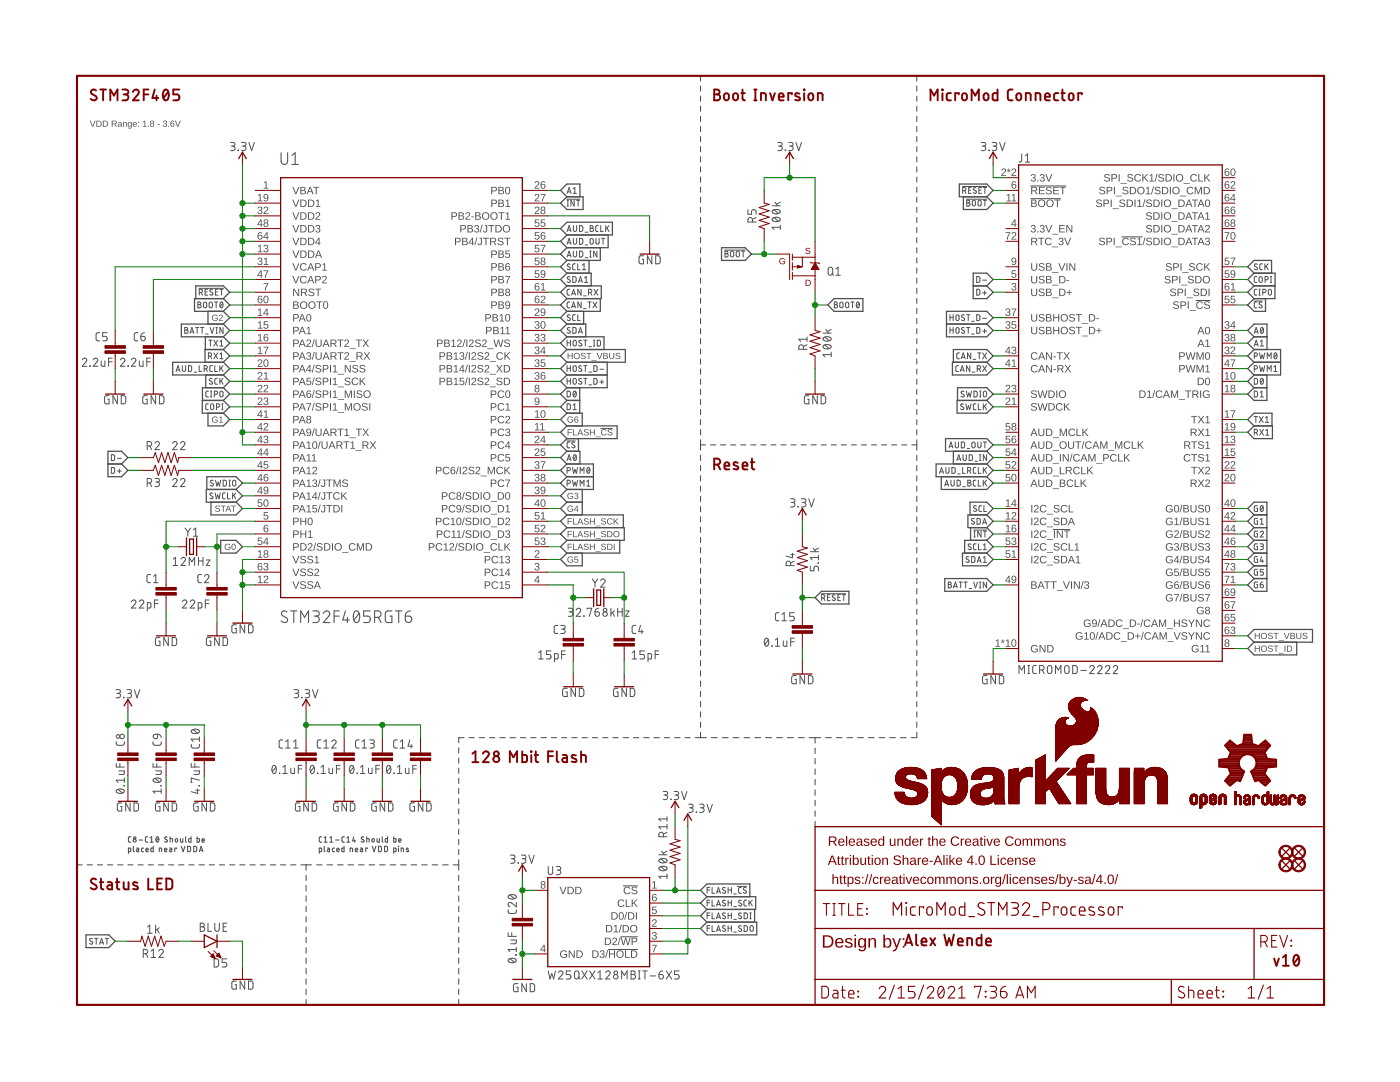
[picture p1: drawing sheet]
<svg xmlns="http://www.w3.org/2000/svg" width="279mm" height="216mm" viewBox="0 0 279 216" stroke-linecap="round" stroke-linejoin="round" font-family="sans-serif">
<g fill="none" stroke="#505050" stroke-width=".21">
<path d="M139.8 15.1v1.1M139.8 17.2v1M139.8 19.2v1M183 15.1v1.1M183 17.2v1M183 19.2v1M139.8 21.2v1M139.8 23.2v1M139.8 25.2v1M139.8 27.2v1.1M139.8 29.3v1M139.8 31.3v1"/>
<path d="M139.8 33.3v1M139.8 35.3v1M139.8 37.3v1.1M139.8 39.3v1.1M183 21.2v1M183 23.2v1M183 25.2v1M183 27.2v1.1M183 29.3v1M183 31.3v1M183 33.3v1M183 35.3v1"/>
<path d="M183 37.3v1.1M183 39.3v1.1M139.8 41.4v1M139.8 43.4v1M139.8 45.4v1M139.8 47.4v1M139.8 49.4v1.1M139.8 51.5v1M139.8 53.5v1M139.8 55.5v1M139.8 57.5v1M139.8 59.5v1"/>
<path d="M183 41.4v1M183 43.4v1M183 45.4v1M183 47.4v1M183 49.4v1.1M183 51.5v1M183 53.5v1M183 55.5v1M183 57.5v1M183 59.5v1M139.8 61.5v1.1M139.8 63.6v1"/>
<path d="M139.8 65.6v1M139.8 67.6v1M139.8 69.6v1M139.8 71.6v1M139.8 73.6v1.1M139.8 75.7v1M139.8 77.7v1M139.8 79.7v1M183 61.5v1.1M183 63.6v1M183 65.6v1M183 67.6v1"/>
<path d="M183 69.6v1M183 71.6v1M183 73.6v1.1M183 75.7v1M183 77.7v1M183 79.7v1M139.8 81.7v1M139.8 83.7v1.1M139.8 85.7v1.1M139.8 87.8v2M139.8 90.8v1.1M139.8 92.9v1"/>
<path d="M139.8 94.9v1.1M139.8 97v1M139.8 99v1.1M139.8 88.8h1M141.8 88.8h1M143.8 88.8h1M145.8 88.8h1M147.8 88.8h1M149.8 88.8h1.1M151.8 88.8h1.1M153.9 88.8h1M155.9 88.8h1"/>
<path d="M157.9 88.8h1M159.9 88.8h1M161.9 88.8h1M163.9 88.8h1M165.9 88.8h1M167.9 88.8h1M169.9 88.8h1M171.9 88.8h1M173.9 88.8h1M175.9 88.8h1.1M177.9 88.8h1.1M180 88.8h1"/>
<path d="M182 88.8h1M183 81.7v1M183 83.7v1.1M183 85.7v1.1M183 87.8v2M183 90.8v1.1M183 92.9v1M183 94.9v1.1M183 97v1M183 99v1.1M139.8 101.1v1M139.8 103.1v1.1"/>
<path d="M139.8 105.2v1M139.8 107.2v1.1M139.8 109.3v1M139.8 111.3v1.1M139.8 113.4v1M139.8 115.4v1.1M139.8 117.5v1M139.8 119.5v1.1M183 101.1v1M183 103.1v1.1M183 105.2v1M183 107.2v1.1"/>
<path d="M183 109.3v1M183 111.3v1.1M183 113.4v1M183 115.4v1.1M183 117.5v1M183 119.5v1.1M139.8 121.6v1M139.8 123.6v1.1M139.8 125.6v1.1M139.8 127.7v1.1M139.8 129.8v1M139.8 131.8v1"/>
<path d="M139.8 133.9v1M139.8 135.9v1M139.8 137.9v1.1M139.8 140v1M183 121.6v1M183 123.6v1.1M183 125.6v1.1M183 127.7v1.1M183 129.8v1M183 131.8v1M183 133.9v1M183 135.9v1"/>
<path d="M183 137.9v1.1M183 140v1M91.5 149.2v1M91.5 151.3v1M91.5 153.3v1M91.5 155.3v1M91.5 157.3v1.1M91.5 159.4v1M92.6 147.2h-1.1v1M93.6 147.2h1.1M95.7 147.2h1M97.7 147.2h1.1"/>
<path d="M99.8 147.2h1M101.8 147.2h1.1M103.9 147.2h1M105.9 147.2h1.1M108 147.2h1M110 147.2h1.1M112.1 147.2h1M114.1 147.2h1.1M116.2 147.2h1M118.2 147.2h1.1M120.3 147.2h1M122.3 147.2h1.1"/>
<path d="M124.4 147.2h1M126.4 147.2h1.1M128.5 147.2h1M130.5 147.2h1.1M132.6 147.2h1M134.6 147.2h1.1M136.7 147.2h1.1M138.7 147.2h2.3M139.8 142v1.1M139.8 144.1v1M139.8 146.1v1.1M142 147.2h1.1"/>
<path d="M144.1 147.2h1.2M146.3 147.2h1.2M148.5 147.2h1.1M150.6 147.2h1.2M152.8 147.2h1.2M155 147.2h1.1M157.1 147.2h1.2M159.3 147.2h1.2M161.5 147.2h2.3M162.7 147.2v1.1M162.7 149.3v1.1M162.7 151.4v1"/>
<path d="M162.7 153.4v1.1M162.7 155.5v1.1M162.7 157.6v1.1M162.7 159.7v1.1M164.8 147.2h1.1M166.9 147.2h1.1M169.1 147.2h1.1M171.2 147.2h1.1M173.3 147.2h1.2M175.5 147.2h1.1M177.6 147.2h1.1M179.7 147.2h1.1"/>
<path d="M183 146.1v1.1h-1.2M183 142v1.1M183 144.1v1M15.4 172.6h1M17.4 172.6h1M19.4 172.6h1.1M21.5 172.6h1M23.5 172.6h1M25.5 172.6h1M25.6 169.9l.5-.1-.1-.6h-.4v1.1M26.1 167h-.4l-.1 .2 .1 .7 .4 .1M26.6 168.9v.9l.2 .1"/>
<path d="M27.3 169.2h.3l.1 .2v.5h-.4l-.1-.2 .1-.2h.4M27.6 172.6h1M27.7 167.6h.7M28.7 169.2h-.4v.2v.4l.4 .1M29.1 169.6h.5l-.1-.3-.4 .1v.4l.2 .1h.3M29.5 167h-.4l-.1 .2v.7l.5 .1M29.6 172.6h1M30 168h.6M30 167.2l.3-.2v1M30.6 168.9v1h-.4l-.1-.6 .5-.1M31.2 167h.1a.54 .54 0 0 1 .4 .5 .54 .54 0 0 1-.4 .5l-.2-.5zM31.6 172.6h1"/>
<path d="M31.6 167.2l-.4 .6M31.8 169.9v-.7l.4 .1 .1 .6M32.8 169.6h.5l-.1-.3-.3 .1-.1 .4 .2 .1h.3M33.4 167h-.3l-.2 .2 .5 .5v.2l-.2 .1-.4-.1M33.7 172.6h1M33.9 169.2h.3l.1 .2v.5h-.4l-.1-.3 .5-.1M34 167.3l.4 .1v.6M34 167v1M35.1 167.4h.2l.2 .2-.1 .3-.2 .1-.2-.1zM35.2 169.4v-.2h-.3v.7M35.7 172.6h1M36 167.3v.6l.2 .1h.3v-.7"/>
<path d="M36.2 168.9l.4 1 .3-1M37 167v.9l.2 .1M37.4 168.9h.4l.2 .2v.6l-.2 .2h-.4zM37.7 172.6h1M38.1 167v1h-.4v-.6l.4-.1M38.7 168.9h.4l.2 .3v.5l-.2 .2h-.4zM39.3 167v1h.4l.1-.6-.5-.1M39.7 172.6h1.1M39.8 169.9l.3-1 .4 1M39.9 169.7h.5M40.3 167.7h.5l-.1-.3h-.4v.5l.1 .1h.4M41.8 172.6h1"/>
<path d="M43.8 172.6h1M45.8 172.6h1.1M47.9 172.6h1M49.9 172.6h1M51.9 172.6h1.1M54 172.6h1M56 172.6h1M58 172.6h1.1M60 172.6h2.2M61.1 172.6v1.1M61.1 174.6v1.1M61.1 176.7v1.1"/>
<path d="M61.1 178.8v1.1M63.2 172.6h1.1M63.7 169.9l.5-.1-.1-.6h-.4v1.1M64.2 167h-.4l-.1 .2 .1 .7 .4 .1M64.7 168h.6M64.7 167.2l.3-.2v1M64.7 168.9v.9l.2 .1M65.3 172.6h1.1M65.4 169.2h.3l.1 .2v.5h-.4l-.1-.3 .5-.1M65.8 168h.6M65.8 167.2l.3-.2v1M66.8 169.2h-.4l-.1 .2 .1 .4 .4 .1"/>
<path d="M67 167.6h.7M67.2 169.6h.5l-.1-.3-.4 .1v.4l.2 .1h.3M67.4 172.6h1.1M68.7 168.9v1h-.3l-.2-.1v-.5l.5-.1M68.7 167h-.3l-.2 .2 .1 .7 .4 .1M69.2 168h.6M69.2 167.2l.3-.2v1M69.5 172.6h1.1M69.9 169.9v-.7l.4 .1 .1 .6M70.6 167l-.2 .8h.6M70.8 167.6v.4M70.9 169.6h.5l-.1-.3-.3 .1-.1 .4 .2 .1h.3"/>
<path d="M71.6 172.6h1.1M71.9 169.2h.4l.1 .2v.5h-.4l-.1-.2 .1-.2h.4M72.6 167h-.3l-.2 .2 .4 .4a.28 .28 0 0 1 0 .4 .28 .28 0 0 1-.4-.1M73.2 167.3l.4 .1 .1 .6M73.2 167v1M73.3 169.4v-.2h-.3v.7M73.7 172.6h1.1M74.3 167.4l.2-.1 .2 .1-.1 .6-.3-.1zM74.3 168.9l.4 1 .3-1M75.2 167.3v.6l.2 .1h.3v-.7M75.5 168.9h.4l.2 .2v.6l-.2 .2h-.4zM75.8 172.6h1.1"/>
<path d="M76.3 167v.9l.2 .1M76.8 168.9h.4l.1 .2v.6l-.1 .2h-.4zM77.3 167v1h-.3l-.1-.6 .4-.1M77.9 172.6h1.1M78.6 167v1h.4v-.6l-.4-.1M78.6 169.9l.4-.1v-.6h-.4v1.1M79.5 168.9h.1M79.5 169.2v.7M79.5 167.7h.5l-.1-.3h-.3l-.1 .5 .2 .1h.3M80 172.6h1.1M80.1 169.9v-.7l.4 .1v.6M81.5 169.3l-.3-.1-.1 .2 .4 .3v.2h-.4"/>
<path d="M82.1 172.6h1.1M84.2 172.6h1.1M86.3 172.6h1.1M88.3 172.6h1.2M90.4 172.6h1.1M91.5 161.4v1M91.5 163.4v1.1M91.5 165.5v1M91.5 167.5v1M91.5 169.5v1M91.5 171.6v2.1M91.5 174.6v1.1"/>
<path d="M91.5 176.7v1.1M91.5 178.8v1.1M162.7 161.8v1.1M162.7 163.9v1.1M61.1 180.8v1.1M61.1 182.9v1.1M61.1 185v1.1M61.1 187v1.1M61.1 189.1v1.1M61.1 191.2v1M61.1 193.3v1M61.1 195.3v1.1"/>
<path d="M61.1 197.4v1M61.1 199.5v1M91.5 180.8v1.1M91.5 182.9v1.1M91.5 185v1.1M91.5 187v1.1M91.5 189.1v1.1M91.5 191.2v1M91.5 193.3v1M91.5 195.3v1.1M91.5 197.4v1M91.5 199.5v1"/>
<circle cx="26.9" cy="167.7" r=".3"/>
<circle cx="26.9" cy="167.2" r=".24"/>
</g>
<path d="M17.9 24.1h.2l.4 1.1 .4-1.1h.2l-.5 1.2h-.2zM19.2 24.1h.4a.61 .61 0 0 1 .7 .6 .61 .61 0 0 1-.6 .6h-.5zM19.4 24.2v1a.52 .52 0 0 0 .7-.5 .52 .52 0 0 0-.7-.5zM20.5 24.1h.4a.61 .61 0 0 1 .7 .6 .61 .61 0 0 1-.6 .6h-.5zM20.7 24.2v1a.52 .52 0 0 0 .7-.5 .52 .52 0 0 0-.7-.5zM22.3 24.1h.6a.35 .35 0 0 1 .4 .3 .35 .35 0 0 1-.3 .4l.4 .5h-.2l-.4-.5h-.3v.5h-.2zM22.5 24.2v.5h.4a.23 .23 0 0 0 .2-.3 .23 .23 0 0 0-.2-.2zM23.6 24.5l.6-.1 .2 .9h-.2l-.1-.2a.31 .31 0 0 1-.5 .2 .31 .31 0 0 1 .1-.5l.4-.1a.21 .21 0 0 0-.1-.2 .21 .21 0 0 0-.3 .1h-.1zM23.7 25a.22 .22 0 0 0 .4 0 .22 .22 0 0 0-.4 0zM24.5 24.4h.2v.1a.32 .32 0 0 1 .4-.1 .32 .32 0 0 1 .2 .3v.6h-.2v-.6a.23 .23 0 0 0-.2-.3 .23 .23 0 0 0-.2 .4v.5h-.2zM25.6 24.5l.2-.2 .3 .2v-.1h.2l-.1 1.1-.3 .2-.3-.2 .1-.1 .3 .1 .1-.4a.33 .33 0 0 1-.3 .2 .33 .33 0 0 1-.3-.3zM25.7 24.6v.4a.32 .32 0 0 0 .5-.1 .32 .32 0 0 0-.3-.4zM26.6 24.5a.43 .43 0 0 1 .7 .1v.3h-.7a.27 .27 0 0 0 .2 .3 .27 .27 0 0 0 .4-.1h.1a.48 .48 0 0 1-.7 .1 .48 .48 0 0 1 0-.7zM26.7 24.5l-.1 .2h.6l-.2-.2zM27.6 24.4h.1v.1h-.1zM27.6 25.1h.1v.2h-.1zM28.6 24.3l.4-.2v1.1h.3v.1h-.8v-.1h.3v-1l-.2 .2zM29.5 25.1h.2v.2h-.2zM30.1 24.1a.36 .36 0 0 1 .5 0 .36 .36 0 0 1-.1 .6 .35 .35 0 0 1 .1 .5 .35 .35 0 0 1-.5 0 .35 .35 0 0 1 .1-.5l-.2-.2zM30.1 24.4a.25 .25 0 0 0 .5 0 .25 .25 0 0 0-.5 0zM30.1 25a.25 .25 0 0 0 .5 0 .25 .25 0 0 0-.5 0zM31.4 24.8h.5v.1h-.5zM32.6 24.1a.35 .35 0 0 1 .6 0 .35 .35 0 0 1-.1 .6 .33 .33 0 0 1 .2 .4 .33 .33 0 0 1-.4 .2l-.3-.1-.1-.2 .4 .2a.23 .23 0 0 0 .3-.3 .23 .23 0 0 0-.3-.2l-.1-.1a.24 .24 0 0 0 .3-.1 .24 .24 0 0 0-.1-.3 .24 .24 0 0 0-.3 .2h-.2zM33.6 25.1h.1v.2h-.1zM34.1 24.2l.3-.1 .4 .2-.5-.1-.1 .5a.42 .42 0 0 1 .6 .1 .42 .42 0 0 1-.4 .6 .42 .42 0 0 1-.4-.5zM34.1 24.9a.3 .3 0 0 0 .6 0 .3 .3 0 0 0-.6 0zM34.9 24.1h.2l.4 1.1 .4-1.1h.2l-.5 1.2h-.2z" fill="#505050"/>
<g fill="none" stroke="#505050" stroke-width=".21">
<path d="M57.3 122.1a.58 .58 0 0 0-.9-.1 .58 .58 0 0 0 0 .9l.7 .4a.58 .58 0 0 1 .1 .8 .58 .58 0 0 1-.9 0l-.2-.2M58 121.9h1.3M58.6 121.9v2.3M60 124.2v-2.3l.8 1.3 .8-1.3v2.3M62.4 121.9h.8a.52 .52 0 0 1 .5 .5 .52 .52 0 0 1-.5 .5h-.5M63.1 122.9a.65 .65 0 0 1 .6 .7 .65 .65 0 0 1-.6 .6h-.7M64.5 122.4a.64 .64 0 0 1 .9-.5 .64 .64 0 0 1 .2 1l-1.1 1.3h1.3M66.7 122.9h1M67.7 121.9h-1v2.3M68.9 121.9l-.5 1.8h1.3M69.3 123.2v1M70.8 122.1a.55 .55 0 0 1 .6-.2 .55 .55 0 0 1 .3 .6 1.34 1.34 0 0 1-.5 1.7 1.38 1.38 0 0 1-.5-2z"/>
<path d="M71.7 122.4l-1.1 1.3M73.9 121.9h-1.3v1h.8a.66 .66 0 0 1 .5 .7 .66 .66 0 0 1-.5 .6h-.8M74.8 123.2h.6a.65 .65 0 0 0 .7-.7 .65 .65 0 0 0-.7-.6h-.6v2.3M75.5 123.2l.6 1M78.2 121.9h-.8a.51 .51 0 0 0-.5 .5v1.3l.2 .4 1.1 .1v-1.3h-.4M78.9 121.9h1.3M79.6 121.9v2.3M80.9 122.9h.7a.65 .65 0 0 1 .6 .7 .65 .65 0 0 1-.7 .6 .65 .65 0 0 1-.6-.6zM81.9 121.9l-.7 .3-.3 .7"/>
</g>
<g fill="none" stroke="#505050" stroke-width=".2">
<path d="M46 28.4h.5a.36 .36 0 0 1 .4 .4 .36 .36 0 0 1-.4 .3h-.3M46.5 29.1a.46 .46 0 0 1 .4 .5 .46 .46 0 0 1-.4 .5h-.5M47.5 30l.1 .1zM48.2 28.4h.5a.36 .36 0 0 1 .4 .4 .36 .36 0 0 1-.4 .3h-.3M48.6 29.1a.46 .46 0 0 1 .5 .5 .46 .46 0 0 1-.5 .5h-.4M49.7 28.4l.5 1.7 .6-1.7M155.2 28.4h.5a.36 .36 0 0 1 .4 .4 .36 .36 0 0 1-.4 .3h-.3M155.7 29.1a.46 .46 0 0 1 .4 .5 .46 .46 0 0 1-.4 .5h-.5M156.7 30l.1 .1zM157.4 28.4h.5a.36 .36 0 0 1 .4 .4 .36 .36 0 0 1-.4 .3h-.3M157.8 29.1a.46 .46 0 0 1 .5 .5 .46 .46 0 0 1-.5 .5h-.4M158.9 28.4l.5 1.7 .6-1.7"/>
<path d="M195.8 28.4h.6a.36 .36 0 0 1 .3 .4 .36 .36 0 0 1-.3 .3h-.4M196.3 29.1a.46 .46 0 0 1 .4 .5 .46 .46 0 0 1-.4 .5h-.5M197.3 30l.1 .1zM198 28.4h.6a.36 .36 0 0 1 .3 .4 .36 .36 0 0 1-.3 .3h-.4M198.5 29.1a.46 .46 0 0 1 .4 .5 .46 .46 0 0 1-.4 .5h-.5M199.5 28.4l.5 1.7 .6-1.7M128.4 51l-.7 .1-.1 .1-.1 1.1 .2 .3h.7v-.8h-.2M130.1 51v1.6l-.9-1.6v1.6M130.9 51l.6 .1 .2 .2 .1 .9-.3 .4h-.6zM154.1 41.1h1.6M154.2 43.5a1.02 1.02 0 0 1 1.5 .3 .97 .97 0 0 1-1.6 0zM154.2 42a1.04 1.04 0 0 1 1.5 .2 .95 .95 0 0 1-1.6 0z"/>
<path d="M154.5 43.4l.9 .8M154.5 41.9l.9 .7M154.6 40.3l.6 .8M155.7 45.4h-1.6l.4 .4M155.7 44.9v.9M155.7 40.3l-.7 .4M16.4 71.8a.45 .45 0 0 1 .6-.3 .45 .45 0 0 1 .2 .7l-.8 .9h.9M17.9 73l.1 .1zM18.6 71.8a.44 .44 0 0 1 .6-.3 .44 .44 0 0 1 .2 .7l-.8 .9h.9M20.2 72v.9l.3 .2h.4v-1.1M21.7 72.2h.7M21.8 79h-.6l-.3 .2v1l.2 .4h.7v-.9h-.3"/>
<path d="M22.4 71.5h-.7v1.6M23.4 79v1.6l-.9-1.6v1.6M24 71.8a.45 .45 0 0 1 .7-.3 .45 .45 0 0 1 .1 .7l-.8 .9h.9M24.2 79h.6l.3 .2v.9l-.3 .4-.6 .1zM25.5 73l.1 .1zM26.2 71.8a.44 .44 0 0 1 .6-.3 .44 .44 0 0 1 .2 .7l-.8 .9h.9M27.8 72v.9l.3 .2h.5v-1.1M29.3 72.2h.7M29.4 79h-.5l-.4 .2v1l.2 .4h.7v-.9h-.3M30 71.5h-.7v1.6M31.1 79v1.6l-.9-1.6v1.6M31.8 79h.6l.3 .2v.9l-.3 .4-.6 .1z"/>
<path d="M161.4 79h-.5l-.3 .2-.1 1 .3 .4h.6v-.9h-.2M163.1 79v1.6l-.9-1.6v1.6M163.9 79h.6l.2 .2a1.33 1.33 0 0 1-.1 1.3l-.7 .1zM164.3 66.5h1.6M164.4 68.9a1.02 1.02 0 0 1 1.5 .3 .97 .97 0 0 1-1.6 0zM164.4 67.4a1.02 1.02 0 0 1 1.5 .2 .97 .97 0 0 1-1.6 0zM164.6 68.8l.9 .8M164.6 67.3l.9 .7M164.8 65.7l.5 .8M165.9 70.8h-1.6l.3 .4M165.9 70.3v.9M165.9 65.7l-.8 .4"/>
<path d="M34.5 88.5a.44 .44 0 0 1 .6-.4 .44 .44 0 0 1 .1 .7l-.7 .9h.8M34.5 95.8a.44 .44 0 0 1 .6-.3 .44 .44 0 0 1 .1 .7l-.7 .9h.8M36 88.5a.45 .45 0 0 1 .6-.4 .45 .45 0 0 1 .2 .7l-.8 .9h.9M36 95.8a.45 .45 0 0 1 .6-.3 .45 .45 0 0 1 .2 .7l-.8 .9h.9M157.8 99.5h.5a.36 .36 0 0 1 .3 .4 .36 .36 0 0 1-.3 .3h-.4M159.9 99.5h.6a.36 .36 0 0 1 .3 .4 .36 .36 0 0 1-.3 .3h-.4M161.4 99.5l.5 1.7 .6-1.7M31.5 119.7h-.7v1.6M34.6 111.6l.4-.4v1.6M34.6 112.8h.9M36.1 111.6a.44 .44 0 0 1 .7-.4 .44 .44 0 0 1 .1 .7l-.8 .9h.9M37.8 112.8v-1.6l.5 .9 .5-.9v1.6"/>
<path d="M39.6 111.2v1.6M39.6 111.9h.9M40.5 111.2v1.6M41.2 111.7h.7l-.7 1.1h.7M41.7 119.7h-.7v1.6M158.2 100.2a.46 .46 0 0 1 .4 .5 .46 .46 0 0 1-.4 .5h-.4M159.2 101l.1 .2zM160.4 100.2a.46 .46 0 0 1 .4 .5 .46 .46 0 0 1-.4 .5h-.5M161.7 113v.9h.7v-.5a.46 .46 0 0 1 .5-.4 .46 .46 0 0 1 .4 .4v.5M161.7 110.1h1.6M162.3 109.4l.5 .7M163.3 112.3v.1z"/>
<path d="M163.3 110.8v.9M163.3 111.3h-1.6l.4 .4M163.3 109.4l-.7 .4M23.2 137.6h.5a.37 .37 0 0 1 .3 .4 .37 .37 0 0 1-.3 .3h-.4M23.6 138.3a.44 .44 0 0 1 .4 .5 .44 .44 0 0 1-.4 .4h-.4M24.7 139.1v.1zM25.3 137.6h.6a.37 .37 0 0 1 .3 .4 .37 .37 0 0 1-.3 .3h-.4M25.8 138.3a.44 .44 0 0 1 .4 .5 .44 .44 0 0 1-.4 .4h-.5M26.2 120.1a.45 .45 0 0 1 .7-.4 .45 .45 0 0 1 .1 .7l-.8 .9h.9M26.8 137.6l.5 1.6 .6-1.6M27.8 120.1a.44 .44 0 0 1 .6-.4 .44 .44 0 0 1 .2 .7l-.8 .9h.9M29.4 121.3h.7v-.8l-.1-.2-.6-.1v1.7"/>
<path d="M30.8 120.4h.7M31.9 127.2h-.7l-.1 .2-.1 1.1 .2 .3h.7v-.9h-.2M33.6 127.2v1.6l-.9-1.6v1.6M34.4 127.2h.6l.2 .3 .1 .9-.3 .4h-.6zM36.4 120.1a.45 .45 0 0 1 .6-.4 .45 .45 0 0 1 .2 .7l-.8 .9h.9M38 120.1a.44 .44 0 0 1 .6-.4 .44 .44 0 0 1 .1 .7l-.7 .9h.9M39.6 121.3l.7-.1-.1-.9-.6-.1v1.7M41 120.4h.7M42.1 127.2h-.7l-.2 .2v1.1l.2 .3h.7v-.9h-.3M43.8 127.2v1.6l-1-1.6v1.6M44.5 127.2h.6l.3 .3v.9l-.3 .4h-.6zM47.2 124.7h-.7l-.2 .2v1l.2 .4h.7v-.9h-.3"/>
<path d="M48.8 124.7v1.6l-.9-1.6v1.6M49.6 124.7h.6l.3 .2v.9l-.3 .5h-.6zM58.7 137.6h.5a.37 .37 0 0 1 .4 .4 .37 .37 0 0 1-.4 .3h-.3M59.2 138.3a.44 .44 0 0 1 .4 .5 .44 .44 0 0 1-.4 .4h-.5M60.2 139.1l.1 .1zM60.9 137.6h.5a.37 .37 0 0 1 .4 .4 .37 .37 0 0 1-.4 .3h-.3M61.3 138.3a.44 .44 0 0 1 .5 .5 .44 .44 0 0 1-.5 .4h-.4M62.4 137.6l.5 1.6 .6-1.6M107.5 130.2l.4-.3v1.6M107.5 131.5h.9M110 129.9h-.9v.7h.5a.45 .45 0 0 1 .4 .4 .45 .45 0 0 1-.4 .5h-.5M110.7 131.5h.5l.2-.2v-.6l-.1-.2-.6-.1v1.6"/>
<path d="M112.1 130.6h.7M112.8 129.9h-.7v1.6M113.2 137.4h-.6l-.3 .2v1l.2 .4h.7v-.9h-.3M113.4 121.4h.6a.36 .36 0 0 1 .3 .3 .36 .36 0 0 1-.3 .4h-.4M113.9 122.1a.44 .44 0 0 1 .4 .4 .44 .44 0 0 1-.4 .5h-.5M114.9 137.4v1.6l-.9-1.6v1.6M115 121.7a.44 .44 0 0 1 .6-.3 .44 .44 0 0 1 .2 .7l-.8 .9h.9M115.6 137.4h.6l.3 .2v.9l-.3 .5h-.6zM116.5 122.9l.1 .1zM117.2 121.5v-.1h.9l-.5 1.6M118.7 122.1h.6a.45 .45 0 0 1 .3 .5 .45 .45 0 0 1-.4 .4 .45 .45 0 0 1-.5-.5zM119.5 121.4l-.5 .1-.3 .6"/>
<path d="M121.9 121.4v1.6M122.2 122.2l.4 .8M122.6 121.9l-.7 .5M123.3 122.1h.9M123.3 121.4v1.6M123.3 137.4h-.5l-.3 .2-.1 1 .3 .4h.6v-.9h-.2M124.2 121.4v1.6M124.8 121.9h.7l-.7 1.1h.7M125 137.4v1.6l-.9-1.6v1.6M125.8 137.4h.6l.2 .2 .1 .9-.3 .5h-.6zM126.2 131.5h.9M126.2 130.2l.4-.3v1.6"/>
<path d="M128.6 129.9h-.9v.7h.6a.45 .45 0 0 1 .3 .4 .45 .45 0 0 1-.3 .5h-.6M129.3 131.5l.7-.1v-.7l-.1-.2-.6-.1v1.6M130.7 130.6h.8M131.5 129.9h-.8v1.6M152.7 127.4l.3-.1a.93 .93 0 0 1 0 1.6 1.02 1.02 0 0 1-.3-1.5zM153.4 127.7l-.8 .9M154 128.9h.1zM154.7 128.9h.9M154.7 127.7l.5-.4v1.6M156.3 127.9v.9l.3 .1h.4v-1M157.8 128.1h.7M158.5 127.3h-.7v1.6"/>
<path d="M158.9 134.8h-.5l-.4 .2v1.1l.2 .3h.7v-.8h-.3M160.6 134.8v1.6l-.9-1.6v1.6M161.3 134.8l.6 .1 .3 .2v.9l-.3 .4h-.6zM197 134.8h-.6l-.3 .2v1.2l.2 .2h.7v-.8h-.3M198.7 134.8v1.6l-.9-1.6v1.6M199.4 134.8l.6 .1 .3 .2v1.1l-.3 .2h-.6zM203.4 134.4v-1.6l.5 .9 .5-.9v1.6M205.1 134.4h.4M205.1 132.8h.4M205.3 132.8v1.6M206.8 132.8h-.5l-.2 .4v1l.2 .2h.5M207.5 133.7h.4a.44 .44 0 0 0 .5-.5 .44 .44 0 0 0-.5-.4h-.4v1.6"/>
<path d="M208 133.7l.4 .7M209.2 132.9l.3-.1 .3 .1 .1 1.1a.46 .46 0 0 1-.4 .4 .46 .46 0 0 1-.5-.4v-.8zM210.7 134.4v-1.6l.5 .9 .5-.9v1.6M212.6 132.9l.3-.1 .3 .1 .2 1.1a.44 .44 0 0 1-.5 .4 .44 .44 0 0 1-.4-.4zM214.1 132.8h.6l.2 .3 .1 .9-.3 .4h-.6zM215.7 133.8h1.1M217.5 133.2a.44 .44 0 0 1 .6-.4 .44 .44 0 0 1 .1 .7l-.7 .9h.9M219 133.2a.44 .44 0 0 1 .7-.4 .44 .44 0 0 1 .1 .7l-.8 .9h.9M220.6 133.2a.44 .44 0 0 1 .6-.4 .44 .44 0 0 1 .2 .7l-.8 .9h.9M222.2 133.2a.44 .44 0 0 1 .6-.4 .44 .44 0 0 1 .1 .7l-.7 .9h.9M23.2 152.3v.8h1.6M23.3 157.6a1 1 0 0 1 1.5 .3 .95 .95 0 0 1-1.6 0z"/>
<path d="M23.6 157.5l.8 .7M23.7 153.8h1.1l-.1 .7h-1M23.9 152.3v.8M24.7 156.7l.1 .1zM24.8 155.2v.9M24.8 155.7h-1.6l.4 .4M30.5 152.3v.8h1.7M30.7 155.4a1.02 1.02 0 0 1 1.5 .3 .95 .95 0 0 1-1.7 0zM30.9 155.3l.9 .7M31.1 153.8h1.1v.6l-.2 .1h-.9M31.3 152.3v.8M32.1 156.7l.1 .1z"/>
<path d="M32.2 157.9h-1.7l.4 .4M32.2 157.4v.9M38.2 152.3v.8h1.6M38.7 153.8h1.1v.6l-.2 .1h-.9M38.9 152.3v.8M39.1 157.7h.7M39.4 157.4v.9l-1.2-.3M39.7 156.7l.1 .1zM39.8 155.7l-1.6-.5v.9h.2M54.5 152.8l.2-.1a.95 .95 0 0 1 0 1.6 1.04 1.04 0 0 1-.2-1.5zM55.1 153.1l-.8 .9M55.8 154.3h.1"/>
<path d="M56.4 154.3h.9M56.4 153.1l.5-.4v1.6M58 153.3l.1 .9 .2 .1h.5v-1M59.5 153.4h.7M60.2 152.7h-.7v1.6M62.1 152.8l.2-.1a.95 .95 0 0 1 0 1.6 1.04 1.04 0 0 1-.2-1.5zM62.7 153.1l-.7 .9M63.4 154.3h.1zM64.1 154.3h.9M64.1 153.1l.4-.4v1.6M65.7 153.3v.9l.2 .1h.5v-1M67.1 153.4h.8"/>
<path d="M67.9 152.7h-.8v1.6M70 152.8l.2-.1a.95 .95 0 0 1 0 1.6 1.04 1.04 0 0 1-.2-1.5zM70.5 153.1l-.7 .9M71.2 154.3h.1zM71.9 154.3h.9M71.9 153.1l.5-.4v1.6M73.5 153.3l.1 .9 .2 .1h.5v-1M75 153.4h.7M75.7 152.7h-.7v1.6M77.3 152.8l.3-.1a.95 .95 0 0 1 0 1.6 1.04 1.04 0 0 1-.3-1.5zM77.9 153.1l-.7 .9M78.6 154.3h.1z"/>
<path d="M79.3 154.3h.9M79.3 153.1l.5-.4v1.6M80.9 153.3v.9l.3 .1h.4v-1M82.4 153.4h.7M83.1 152.7h-.7v1.6M132.4 157.9h.5a.36 .36 0 0 1 .3 .4 .36 .36 0 0 1-.3 .3h-.4M132.8 158.6a.46 .46 0 0 1 .4 .5 .46 .46 0 0 1-.4 .5h-.4M133.9 159.5v.1zM134.5 157.9h.6a.36 .36 0 0 1 .3 .4 .36 .36 0 0 1-.3 .3h-.4M135 158.6a.46 .46 0 0 1 .4 .5 .46 .46 0 0 1-.4 .5h-.5M136 157.9l.5 1.7 .6-1.7M24.3 160.2h-.7l-.2 .2v1.1l.2 .3h.7v-.9h-.3"/>
<path d="M26 160.2v1.6l-.9-1.6v1.6M26.7 160.2l.7 .1 .2 .2v.9l-.2 .4h-.7zM31.9 160.2h-.7l-.1 .2-.1 1.1 .2 .3h.7v-.9h-.2M33.6 160.2v1.6l-.9-1.6v1.6M34.4 160.2l.6 .1 .2 .2 .1 .9-.3 .4h-.6zM39.5 160.2h-.6l-.2 .2v1.1l.2 .3h.6v-.9h-.2M41.2 160.2v1.6l-.9-1.6v1.6M42 160.2l.6 .1 .2 .2 .1 .9-.3 .4h-.6zM59.9 160.2h-.7l-.2 .2-.1 1.1 .3 .3h.7v-.9h-.3M61.5 160.2v1.6l-.9-1.6v1.6M62.3 160.2l.8 .1a1.33 1.33 0 0 1 .1 1.3l-.3 .2h-.6zM67.5 160.2h-.7l-.2 .2v1.1l.2 .3h.7v-.9h-.3"/>
<path d="M69.2 160.2v1.6l-1-1.6v1.6M69.9 160.2l.8 .1a1.33 1.33 0 0 1 .1 1.3l-.3 .2h-.6zM75.1 160.2h-.7l-.2 .2v1.1l.2 .3h.7v-.9h-.3M76.8 160.2v1.6l-.9-1.6v1.6M77.5 160.2l.6 .1 .3 .2v1.1l-.3 .2h-.6zM82.7 160.2h-.7l-.1 .2-.1 1.1 .2 .3h.7v-.9h-.3M84.4 160.2v1.6l-.9-1.6v1.6M85.2 160.2l.6 .1 .2 .2v1.1l-.2 .2h-.6zM101.9 170.6h.5a.36 .36 0 0 1 .4 .4 .36 .36 0 0 1-.4 .3h-.3M102.3 171.3a.46 .46 0 0 1 .5 .5 .46 .46 0 0 1-.5 .5h-.4M103.4 172.2l.1 .1zM104.1 170.6h.5a.36 .36 0 0 1 .4 .4 .36 .36 0 0 1-.4 .3h-.4"/>
<path d="M104.5 171.3a.46 .46 0 0 1 .5 .5 .46 .46 0 0 1-.5 .5h-.4M105.5 170.6l.6 1.7 .5-1.7M131.5 170.6h1.6M131.6 173.1a1.02 1.02 0 0 1 1.5 .2 .95 .95 0 0 1-1.6 0zM131.6 171.5a1.02 1.02 0 0 1 1.5 .2 .95 .95 0 0 1-1.6 0zM131.9 172.9l.9 .8M131.9 171.4l.9 .7M132 169.8l.6 .8M133.1 174.9h-1.6l.4 .4M133.1 174.4v.9M133.1 169.8l-.7 .4M137.4 160.5h.6a.36 .36 0 0 1 .3 .3 .36 .36 0 0 1-.3 .4h-.4"/>
<path d="M137.9 161.2a.46 .46 0 0 1 .4 .4 .46 .46 0 0 1-.4 .5h-.5M138.9 162l.1 .1zM139.6 160.5h.6a.36 .36 0 0 1 .3 .3 .36 .36 0 0 1-.3 .4h-.4M140.1 161.2a.46 .46 0 0 1 .4 .4 .46 .46 0 0 1-.4 .5h-.5M141.1 160.5l.5 1.6 .6-1.6M29.4 185l.5-.4v1.6M29.4 186.2h.9M31.1 184.6v1.6M31.4 185.4l.4 .8M31.8 185.1l-.7 .6M40 184.2h.4a.36 .36 0 0 1 .4 .4 .36 .36 0 0 1-.4 .3 .46 .46 0 0 1 .5 .5 .46 .46 0 0 1-.5 .4h-.4zM40 184.9h.4"/>
<path d="M41.5 184.2v1.6h.7M42.9 184.2v1.2a.46 .46 0 0 0 .4 .4 .46 .46 0 0 0 .5-.4v-1.2M44.5 184.9h.6M45.3 184.2h-.8v1.6h.8M47.2 195.8h-.7l-.2 .2v1l.2 .4h.7v-.9h-.3M48.8 195.8v1.6l-.9-1.6v1.6M49.6 195.8h.6l.3 .2v.9l-.3 .5h-.6zM101.4 186.1v.7h1.6M101.5 191.4a1.06 1.06 0 0 1 1.5 .2 .95 .95 0 0 1-1.6 0zM101.8 191.3l.9 .7M101.9 187.6h1.1v.6l-.1 .1h-1M102.1 186.1v.7"/>
<path d="M102.9 190.5l.1 .1zM103 189v.9M103 189.5h-1.6l.4 .4M103.4 196.3h-.7l-.2 .2v1l.2 .4h.7v-.9h-.3M105.1 196.3v1.6l-1-1.6v1.6M105.8 196.3h.6l.3 .3v1l-.3 .3h-.6zM109.4 193.7l.4 1.6 .3-1 .4 1 .3-1.6M111.4 194.1a.44 .44 0 0 1 .7-.4 .44 .44 0 0 1 .1 .8l-.8 .8h1M113.9 193.7h-.9v.8h.6a.45 .45 0 0 1 .3 .4 .45 .45 0 0 1-.3 .4h-.6M114.8 193.9l.3-.2 .3 .2 .1 1a.44 .44 0 0 1-.4 .4 .44 .44 0 0 1-.4-.4zM115.4 195l.3 .3M116.1 193.7l1.1 1.6"/>
<path d="M117.2 193.7l-1.1 1.6M117.7 193.7l1 1.6M118.7 193.7l-1 1.6M119.3 195.3h.9M119.3 194.1l.5-.4v1.6M120.9 194.1a.44 .44 0 0 1 .6-.3 .44 .44 0 0 1 .1 .7l-.7 .8h.9M124.1 195.3v-1.6l.5 .9 .6-.9v1.6M125.9 193.7h.5a.36 .36 0 0 1 .4 .4 .36 .36 0 0 1-.4 .4 .44 .44 0 0 1 .5 .4 .44 .44 0 0 1-.5 .4h-.5zM125.9 194.5h.5M127.4 195.3h.4M127.4 193.7h.4M127.6 193.7v1.6"/>
<path d="M128.3 193.7h.9M128.7 193.7v1.6M129.8 194.7h1M131.5 194.5h.5a.45 .45 0 0 1 .4 .5 .45 .45 0 0 1-.5 .4 .45 .45 0 0 1-.4-.5zM132.2 193.7l-.4 .2-.3 .6M133 193.7l1 1.6M134 193.7l-1 1.6M135.5 193.7h-.9v.8h.6a.45 .45 0 0 1 .3 .4 .45 .45 0 0 1-.3 .4h-.6"/>
<circle cx="120.8" cy="122.5" r=".45"/>
<circle cx="120.8" cy="121.7" r=".36"/>
<circle cx="122.9" cy="194.9" r=".45"/>
<circle cx="122.9" cy="194.1" r=".36"/>
</g>
<g fill="#505050">
<path d="M52.7 36.4l.5-.2v1.3h.4v.1h-1v-.1h.4v-1.1l-.3 .2z"/>
<path d="M106.9 109.9a.5 .5 0 0 1 .7 .2 .5 .5 0 0 1-.4 .7l-.3 .3h.8v.2h-1l.1-.4 .4-.3a.3 .3 0 0 0 .2-.5 .3 .3 0 0 0-.5 .1h-.2z"/>
<path d="M106.8 112.4a.43 .43 0 0 1 .7 0 .43 .43 0 0 1-.2 .7 .39 .39 0 0 1 .4 .4 .39 .39 0 0 1-.5 .3l-.5-.2v-.2h.2a.3 .3 0 0 0 .4 .3 .3 .3 0 0 0 .1-.5h-.4v-.2a.29 .29 0 0 0 .4-.1 .29 .29 0 0 0-.2-.4 .29 .29 0 0 0-.3 .2h-.2z"/>
<path d="M52.7 102.2h.8v.2h-.7v.4a.5 .5 0 0 1 .7 .2 .5 .5 0 0 1-.3 .7 .5 .5 0 0 1-.6-.4l.5 .2a.34 .34 0 0 0 .3-.5 .34 .34 0 0 0-.6 0h-.2z"/>
<path d="M52.6 56.5h1l-.5 1.5h-.2v-.4l.5-1h-.8z"/>
<path d="M58.3 37.3h.3l.4 1.3 .5-1.3h.3l-.6 1.5h-.3zM59.9 37.3l1 .1 .1 .4-.3 .2 .3 .1 .1 .2a.45 .45 0 0 1-.6 .5h-.6zM60.1 37.4v.5l.7-.1-.1-.3zM60.1 38.1v.5l.8-.2-.2-.3zM61.8 37.3h.2l.6 1.5h-.2l-.2-.5h-.6l-.2 .5h-.2zM61.9 37.4l-.3 .8h.6zM62.5 37.3h1.2v.2h-.5v1.3h-.2v-1.3h-.5z"/>
<path d="M96.7 110.9h.7a.45 .45 0 0 1 .5 .5 .45 .45 0 0 1-.5 .4h-.5v.6h-.2zM96.9 111.1v.6l.6-.1a.3 .3 0 0 0 0-.5zM98.3 111.1l.7-.2 .4 .4h-.2a.54 .54 0 0 0-.8 0 .54 .54 0 0 0 .1 .8 .54 .54 0 0 0 .8-.1h.1a.75 .75 0 0 1-1.1 .3 .75 .75 0 0 1 0-1.2zM99.7 111.2l.6-.3v1.3h.3v.2h-.9v-.2h.4v-1.1l-.4 .2zM101 111a.43 .43 0 0 1 .7 0 .43 .43 0 0 1-.2 .6 .39 .39 0 0 1 .3 .5 .39 .39 0 0 1-.5 .3l-.5-.2v-.2h.2a.3 .3 0 0 0 .4 .3 .3 .3 0 0 0 .1-.5l-.4-.1v-.1a.29 .29 0 0 0 .5-.2 .29 .29 0 0 0-.2-.4 .29 .29 0 0 0-.4 .3h-.2z"/>
<path d="M96.7 113.5h.7a.45 .45 0 0 1 .5 .4 .45 .45 0 0 1-.5 .5h-.5v.5h-.2zM96.9 113.6v.6h.6a.3 .3 0 0 0 0-.5zM98.3 113.6l.7-.1 .4 .3-.2 .1a.54 .54 0 0 0-.8-.1 .54 .54 0 0 0 .1 .8 .54 .54 0 0 0 .8-.1l.1 .1a.75 .75 0 0 1-1.1 .2 .75 .75 0 0 1 0-1.2zM99.7 113.7l.6-.2v1.3h.3v.1h-.9v-.1h.4v-1.2l-.4 .3zM101.4 113.5h.2v1h.2v.1h-.2v.3h-.1v-.3h-.7zM101.5 113.7l-.6 .8h.6z"/>
<path d="M96.7 116h.7a.45 .45 0 0 1 .5 .4 .45 .45 0 0 1-.5 .5h-.5v.6h-.2zM96.9 116.2v.5h.6a.3 .3 0 0 0 0-.5zM98.3 116.2l.7-.2 .4 .3-.2 .1a.54 .54 0 0 0-.8 0 .54 .54 0 0 0 .1 .8 .54 .54 0 0 0 .8-.2l.1 .1a.75 .75 0 0 1-1.1 .2 .75 .75 0 0 1 0-1.1zM99.7 116.2l.6-.2v1.3h.3v.2h-.9v-.2h.4v-1.1l-.4 .2zM100.9 116h.8v.2h-.6l-.1 .4a.5 .5 0 0 1 .8 .3 .5 .5 0 0 1-.4 .6 .5 .5 0 0 1-.6-.4l.5 .2a.34 .34 0 0 0 .3-.4 .34 .34 0 0 0-.6-.1h-.2z"/>
<path d="M107.3 114.9h.2v1h.2v.1h-.2v.4h-.2v-.4h-.7zM107.3 115.1l-.5 .8h.5z"/>
<path d="M58.5 103.3h.6a.45 .45 0 0 1 .5 .5 .45 .45 0 0 1-.5 .4h-.4v.6h-.2zM58.7 103.5v.6l.6-.1a.3 .3 0 0 0 0-.5zM59.9 103.3h.2v.6h.8v-.6h.2v1.5h-.2v-.7h-.8v.7h-.2zM61.6 103.4a.55 .55 0 0 1 .7 0 .55 .55 0 0 1 .1 .6 .55 .55 0 0 1-.5 .8 .55 .55 0 0 1-.5-.8zM61.8 103.5a.83 .83 0 0 0 .1 1.1 .73 .73 0 0 0 0-1.2z"/>
<path d="M58.5 105.8h.6a.45 .45 0 0 1 .5 .5 .45 .45 0 0 1-.5 .4h-.4v.6h-.2zM58.7 106v.6h.6a.3 .3 0 0 0 0-.6zM59.9 105.8h.2v.7h.8v-.7h.2v1.5h-.2v-.7h-.8v.7h-.2zM61.5 106.1l.5-.3v1.4h.4v.1h-.9v-.1h.3v-1.2l-.3 .3z"/>
<path d="M52.8 104.8l.5-.1 .2 .3-.5-.1-.2 .5a.47 .47 0 0 1 .7 .1 .47 .47 0 0 1-.2 .7 .47 .47 0 0 1-.7-.3v-.6zM52.8 105.7a.31 .31 0 0 0 .6 0 .31 .31 0 0 0-.6 0z"/>
<path d="M58.5 57.6h.2l.8 1.3v-1.3h.2v1.5h-.2l-.8-1.3v1.3h-.2zM60.1 57.6h.6a.43 .43 0 0 1 .6 .3 .43 .43 0 0 1-.4 .5l.4 .7h-.2l-.4-.6h-.4v.6h-.2zM60.3 57.8v.5h.4a.28 .28 0 0 0 .4-.3 .28 .28 0 0 0-.4-.2zM61.7 57.7l.7-.1 .3 .3-.2 .1a.34 .34 0 0 0-.4-.3 .34 .34 0 0 0-.2 .4 .71 .71 0 0 1 .8 .7l-.4 .3a.64 .64 0 0 1-.8-.4h.2a.39 .39 0 0 0 .5 .3 .39 .39 0 0 0 .3-.5l-.6-.1a.38 .38 0 0 1-.3-.3 .38 .38 0 0 1 .1-.4zM62.9 57.6h1.2v.2h-.5v1.3h-.2v-1.3h-.5z"/>
<path d="M97.9 77.9h.7a.45 .45 0 0 1 .5 .5 .45 .45 0 0 1-.5 .4h-.5v.6h-.2zM98.1 78.1v.6l.6-.1a.3 .3 0 0 0 0-.5zM99.5 78.1l.7-.2 .4 .4h-.2a.54 .54 0 0 0-.8 0 .54 .54 0 0 0 .1 .8 .54 .54 0 0 0 .8-.2l.2 .1a.75 .75 0 0 1-1.2 .2 .75 .75 0 0 1 0-1.1zM101 78a.55 .55 0 0 1 .7 0 .55 .55 0 0 1 .1 .7 .55 .55 0 0 1-.5 .7 .55 .55 0 0 1-.5-.7zM101.2 78.1a.83 .83 0 0 0 .1 1.2 .73 .73 0 0 0 0-1.3z"/>
<path d="M106.8 76.9a.43 .43 0 0 1 .7-.1 .43 .43 0 0 1-.1 .7 .42 .42 0 0 1 .1 .6 .42 .42 0 0 1-.7 0 .42 .42 0 0 1 .2-.6l-.3-.2zM106.9 77.2a.27 .27 0 0 0 .5 0 .27 .27 0 0 0-.5 0zM106.9 77.9a.31 .31 0 0 0 .6 0 .31 .31 0 0 0-.6 0z"/>
<path d="M97.9 80.5h.7a.45 .45 0 0 1 .5 .4 .45 .45 0 0 1-.5 .5h-.5v.5h-.2zM98.1 80.6v.6h.6a.3 .3 0 0 0 0-.6zM99.5 80.6l.7-.1 .4 .3-.2 .1a.54 .54 0 0 0-.8-.1 .54 .54 0 0 0 .1 .8 .54 .54 0 0 0 .8-.1l.2 .1a.75 .75 0 0 1-1.2 .2 .75 .75 0 0 1 0-1.2zM100.9 80.7l.6-.2v1.3h.3v.1h-.9v-.1h.4v-1.2l-.4 .3z"/>
<path d="M106.8 79.4a.54 .54 0 0 1 .7 0 .54 .54 0 0 1 .2 .6 .54 .54 0 0 1-.3 .8 .54 .54 0 0 1-.7-.3l.6 .1 .2-.5a.47 .47 0 0 1-.7 .1 .47 .47 0 0 1 0-.8zM106.8 79.8a.35 .35 0 0 0 .7 0 .35 .35 0 0 0-.7 0z"/>
<path d="M97.9 83h.7a.45 .45 0 0 1 .5 .4 .45 .45 0 0 1-.5 .5h-.5v.6h-.2zM98.1 83.2v.5h.6a.3 .3 0 0 0 0-.5zM99.5 83.2l.7-.2 .4 .3-.2 .1a.54 .54 0 0 0-.8 0 .54 .54 0 0 0 .1 .8 .54 .54 0 0 0 .8-.2l.2 .1a.75 .75 0 0 1-1.2 .2 .75 .75 0 0 1 0-1.1zM101 83.1a.5 .5 0 0 1 .8 .2 .5 .5 0 0 1-.5 .7l-.3 .3h.8v.2h-1l.2-.4 .4-.4a.3 .3 0 0 0 .2-.5 .32 .32 0 0 0-.6 .2h-.2z"/>
<path d="M106.8 82.1l.5-.2v1.3h.4v.1h-1v-.1h.4v-1.1l-.3 .2zM108.1 81.9a.55 .55 0 0 1 .6 .1 .55 .55 0 0 1 .2 .6 .55 .55 0 0 1-.5 .8 .55 .55 0 0 1-.5-.8zM108.2 82a.83 .83 0 0 0 .2 1.2 .73 .73 0 0 0 0-1.2z"/>
<path d="M97.9 85.5h.7a.45 .45 0 0 1 .5 .5 .45 .45 0 0 1-.5 .4h-.5v.6h-.2zM98.1 85.7v.6l.6-.1a.3 .3 0 0 0 0-.5zM99.5 85.7l.7-.2 .4 .4h-.2a.54 .54 0 0 0-.8 0 .54 .54 0 0 0 .1 .8 .54 .54 0 0 0 .8-.1h.2a.75 .75 0 0 1-1.2 .3 .75 .75 0 0 1 0-1.2zM101 85.6a.43 .43 0 0 1 .7 0 .43 .43 0 0 1-.2 .7 .39 .39 0 0 1 .3 .4 .39 .39 0 0 1-.5 .3l-.4-.2-.1-.2h.2a.3 .3 0 0 0 .4 .3 .3 .3 0 0 0 .1-.5l-.3-.1v-.1a.29 .29 0 0 0 .4-.2 .29 .29 0 0 0-.2-.3 .29 .29 0 0 0-.4 .2h-.2z"/>
<path d="M106.8 84.7l.5-.3v1.3h.4v.2h-1v-.2h.4v-1.1l-.3 .2zM107.8 84.7l.5-.3v1.3h.4v.2h-.9v-.2h.4v-1.1l-.4 .2z"/>
<path d="M58.3 116h.3l.4 1.3 .5-1.3h.3l-.6 1.5h-.3zM60.1 116.1l.6-.1 .4 .3-.2 .1a.34 .34 0 0 0-.5-.3 .34 .34 0 0 0-.2 .4 .71 .71 0 0 1 .8 .8l-.3 .2a.64 .64 0 0 1-.8-.4h.2a.39 .39 0 0 0 .4 .3 .39 .39 0 0 0 .3-.5l-.5-.1a.38 .38 0 0 1-.4-.3 .38 .38 0 0 1 .2-.4zM61.5 116.1l.6-.1 .4 .3-.2 .1a.34 .34 0 0 0-.4-.3 .34 .34 0 0 0-.3 .4 .71 .71 0 0 1 .9 .8l-.4 .2a.64 .64 0 0 1-.8-.4h.2a.39 .39 0 0 0 .4 .3 .39 .39 0 0 0 .3-.5l-.5-.1a.38 .38 0 0 1-.3-.3 .38 .38 0 0 1 .1-.4zM63.2 116h.2l.6 1.5h-.2l-.1-.5h-.7l-.2 .5h-.2zM63.3 116.2l-.2 .7h.5z"/>
<path d="M51.5 115.1l.5-.2v1.3h.4v.2h-.9v-.2h.3v-1.1l-.3 .2zM52.7 115a.5 .5 0 0 1 .8 .2 .5 .5 0 0 1-.4 .7l-.3 .3h.8v.2h-1l.1-.4 .4-.4a.3 .3 0 0 0 .2-.5 .3 .3 0 0 0-.5 .2h-.2z"/>
<path d="M58.3 50h.3l.4 1.3 .5-1.3h.3l-.6 1.5h-.3zM59.9 50h.5a.74 .74 0 0 1 .8 .7 .74 .74 0 0 1-.7 .8h-.6zM60.1 50.1v1.2a.62 .62 0 0 0 .9-.6 .62 .62 0 0 0-.9-.6zM61.5 50h.5a.74 .74 0 0 1 .7 .7 .74 .74 0 0 1-.7 .8h-.5zM61.7 50.1v1.2a.62 .62 0 0 0 .8-.6 .62 .62 0 0 0-.8-.6zM63.5 50h.2l.6 1.5h-.2l-.2-.5h-.7l-.1 .5h-.2zM63.6 50.1l-.3 .8h.5z"/>
<path d="M51.5 49.1l.5-.2v1.3h.4v.1h-.9v-.1h.3v-1.2l-.3 .3zM52.7 48.9a.43 .43 0 0 1 .7 0 .43 .43 0 0 1-.2 .7 .39 .39 0 0 1 .4 .5 .39 .39 0 0 1-.5 .3l-.5-.3v-.1l.2-.1a.3 .3 0 0 0 .4 .3 .3 .3 0 0 0 .1-.5h-.4v-.2a.29 .29 0 0 0 .4-.1 .29 .29 0 0 0-.2-.4 .29 .29 0 0 0-.3 .2h-.2z"/>
<path d="M58.5 62.7h.6a.45 .45 0 0 1 .5 .4 .45 .45 0 0 1-.5 .5h-.4v.6h-.2zM58.7 62.8v.6h.6a.3 .3 0 0 0 0-.5zM60.2 62.7h.2l.6 1.5h-.2l-.1-.5h-.7l-.2 .5h-.2zM60.3 62.8l-.3 .8h.6zM61.3 62.7a.55 .55 0 0 1 .7 .1 .55 .55 0 0 1 .1 .6 .55 .55 0 0 1-.5 .8 .55 .55 0 0 1-.5-.8zM61.5 62.8a.83 .83 0 0 0 .1 1.2 .73 .73 0 0 0 0-1.2z"/>
<path d="M51.5 61.8l.5-.2v1.3h.4v.1h-.9v-.1h.3v-1.2l-.3 .3zM53.2 61.6h.2v1h.2v.1h-.2v.3h-.2v-.3h-.7zM53.2 61.8l-.5 .8h.5z"/>
<path d="M58.5 65.2h.6a.45 .45 0 0 1 .5 .5 .45 .45 0 0 1-.5 .4h-.4v.6h-.2zM58.7 65.4v.6l.6-.1a.3 .3 0 0 0 0-.5zM60.2 65.2h.2l.6 1.5h-.2l-.1-.4h-.7l-.2 .4h-.2zM60.3 65.4l-.3 .7h.6zM61.2 65.5l.6-.3v1.3h.3v.2h-.9v-.2h.4v-1.1l-.4 .2z"/>
<path d="M51.5 64.3l.5-.2v1.3h.4v.2h-.9v-.2h.3v-1.1l-.3 .2zM52.7 64.1h.8v.2h-.7v.4a.5 .5 0 0 1 .7 .3 .5 .5 0 0 1-.3 .6 .5 .5 0 0 1-.6-.4l.5 .2a.34 .34 0 0 0 .3-.4 .34 .34 0 0 0-.6-.1h-.2z"/>
<path d="M58.5 67.8h.6a.45 .45 0 0 1 .5 .4 .45 .45 0 0 1-.5 .5h-.4v.5h-.2zM58.7 67.9v.6h.6a.3 .3 0 0 0 0-.5zM60.2 67.8h.2l.6 1.4h-.2l-.1-.4h-.7l-.2 .4h-.2zM60.3 67.9l-.3 .7h.6zM61.3 67.8a.5 .5 0 0 1 .8 .3 .5 .5 0 0 1-.5 .6l-.3 .4h.8v.1h-1l.2-.3 .4-.4a.3 .3 0 0 0 .1-.5 .3 .3 0 0 0-.5 .1h-.2zM62.6 67.7h.2l-.4 1.6h-.2zM63 67.8h.2v.9a.41 .41 0 0 0 .4 .4 .41 .41 0 0 0 .4-.4v-.9h.2v.9a.61 .61 0 0 1-.6 .6 .61 .61 0 0 1-.6-.6zM65 67.8h.2l.6 1.4h-.2l-.2-.4h-.7l-.1 .4h-.2zM65.1 67.9l-.3 .7h.5zM66 67.8h.6a.43 .43 0 0 1 .6 .3 .43 .43 0 0 1-.4 .5l.4 .6h-.2l-.4-.6h-.4v.6h-.2zM66.2 67.9v.6h.4a.28 .28 0 0 0 .4-.3 .28 .28 0 0 0-.4-.3zM67.3 67.8h1.2v.1h-.5v1.3h-.2v-1.3h-.5zM68.9 67.8a.5 .5 0 0 1 .7 .3 .5 .5 0 0 1-.4 .6l-.3 .4h.8v.1h-1l.1-.3 .4-.4a.3 .3 0 0 0 .2-.5 .3 .3 0 0 0-.5 .1h-.2zM69.7 69.5h1.3v.2h-1.3zM71 67.8h1.2v.1h-.5v1.3h-.2v-1.3h-.5zM72.4 67.8h.2l.4 .5 .4-.5h.2l-.5 .7 .6 .7h-.3l-.4-.6-.5 .6h-.2l.6-.7z"/>
<path d="M51.5 66.9l.5-.3v1.4h.4v.1h-.9v-.1h.3v-1.2l-.3 .3zM52.8 66.7h.5l.2 .2-.5-.1-.2 .6a.47 .47 0 0 1 .7 0 .47 .47 0 0 1-.2 .7 .47 .47 0 0 1-.7-.3v-.6zM52.8 67.6a.31 .31 0 0 0 .6 0 .31 .31 0 0 0-.6 0z"/>
<path d="M58.5 70.3h.6a.45 .45 0 0 1 .5 .4 .45 .45 0 0 1-.5 .5h-.4v.6h-.2zM58.7 70.5v.5h.6a.3 .3 0 0 0 0-.5zM60.2 70.3h.2l.6 1.5h-.2l-.1-.5h-.7l-.2 .5h-.2zM60.3 70.4l-.3 .8h.6zM61.3 70.4a.43 .43 0 0 1 .7 0 .43 .43 0 0 1-.2 .6 .39 .39 0 0 1 .3 .5 .39 .39 0 0 1-.5 .3l-.4-.2-.1-.2h.2a.3 .3 0 0 0 .4 .2 .3 .3 0 0 0 .1-.4l-.3-.1v-.2a.29 .29 0 0 0 .4-.1 .29 .29 0 0 0-.2-.4 .29 .29 0 0 0-.4 .3h-.2zM62.6 70.2h.2l-.4 1.6h-.2zM63 70.3h.2v.9a.41 .41 0 0 0 .4 .4 .41 .41 0 0 0 .4-.4v-.9h.2v.9a.61 .61 0 0 1-.6 .6 .61 .61 0 0 1-.6-.6zM65 70.3h.2l.6 1.5h-.2l-.2-.5h-.7l-.1 .5h-.2zM65.1 70.4l-.3 .8h.5zM66 70.3h.6a.43 .43 0 0 1 .6 .3 .43 .43 0 0 1-.4 .5l.4 .7h-.2l-.4-.6h-.4v.6h-.2zM66.2 70.5v.5h.4a.28 .28 0 0 0 .4-.3 .28 .28 0 0 0-.4-.2zM67.3 70.3h1.2v.2h-.5v1.3h-.2v-1.3h-.5zM68.9 70.4a.5 .5 0 0 1 .7 .2 .5 .5 0 0 1-.4 .7l-.3 .3h.8v.2h-1l.1-.4 .4-.4a.3 .3 0 0 0 .2-.5 .3 .3 0 0 0-.5 .2h-.2zM69.7 72.1h1.3v.1h-1.3zM71.1 70.3h.7a.43 .43 0 0 1 .5 .3 .43 .43 0 0 1-.3 .5l.4 .7h-.2l-.4-.6h-.5v.6h-.2zM71.3 70.5v.5h.5a.28 .28 0 0 0 .4-.3 .28 .28 0 0 0-.4-.2zM72.6 70.3h.2l.4 .6 .4-.6h.2l-.5 .7 .6 .8h-.2l-.5-.7-.4 .7h-.2l.5-.8z"/>
<path d="M51.5 69.4l.5-.2v1.3h.4v.2h-.9v-.2h.3v-1.1l-.3 .2zM52.6 69.2h1l-.5 1.5h-.2v-.4l.5-1h-.8z"/>
<path d="M58.3 110.9h.3l.4 1.3 .5-1.3h.3l-.6 1.5h-.3zM60.1 111l.6-.1 .4 .3-.2 .1a.34 .34 0 0 0-.5-.3 .34 .34 0 0 0-.2 .4 .71 .71 0 0 1 .8 .8l-.3 .2a.64 .64 0 0 1-.8-.4h.2a.39 .39 0 0 0 .4 .3 .39 .39 0 0 0 .3-.5l-.5-.1a.38 .38 0 0 1-.4-.3 .38 .38 0 0 1 .2-.4zM61.5 111l.6-.1 .4 .3-.2 .1a.34 .34 0 0 0-.4-.3 .34 .34 0 0 0-.3 .4 .71 .71 0 0 1 .9 .8l-.4 .2a.64 .64 0 0 1-.8-.4h.2a.39 .39 0 0 0 .4 .3 .39 .39 0 0 0 .3-.5l-.5-.1a.38 .38 0 0 1-.3-.3 .38 .38 0 0 1 .1-.4zM62.8 111.2l.5-.3v1.3h.4v.2h-.9v-.2h.3v-1.1l-.3 .2z"/>
<path d="M51.5 110l.5-.2v1.3h.4v.2h-.9v-.2h.3v-1.1l-.3 .2zM52.7 109.9a.43 .43 0 0 1 .7-.1 .43 .43 0 0 1-.1 .7 .42 .42 0 0 1 .1 .7 .42 .42 0 0 1-.7-.1 .42 .42 0 0 1 .2-.6l-.3-.2zM52.8 110.2a.27 .27 0 0 0 .5 0 .27 .27 0 0 0-.5 0zM52.8 110.9a.31 .31 0 0 0 .6 0 .31 .31 0 0 0-.6 0z"/>
<path d="M58.3 39.8h.3l.4 1.3 .5-1.3h.3l-.6 1.5h-.3zM59.9 39.8h.5a.74 .74 0 0 1 .8 .7 .74 .74 0 0 1-.7 .8h-.6zM60.1 40v1.1a.62 .62 0 0 0 .9-.5 .62 .62 0 0 0-.9-.6zM61.5 39.8h.5a.74 .74 0 0 1 .7 .7 .74 .74 0 0 1-.7 .8h-.5zM61.7 40v1.1a.62 .62 0 0 0 .8-.5 .62 .62 0 0 0-.8-.6zM63.1 40.1l.5-.3v1.3h.3v.2h-.9v-.2h.4v-1.1l-.3 .2z"/>
<path d="M51.5 38.9l.5-.2v1.3h.4v.2h-.9v-.2h.3v-1.1l-.3 .2zM52.7 38.8a.54 .54 0 0 1 .7 0 .54 .54 0 0 1 .2 .6 .54 .54 0 0 1-.3 .7 .54 .54 0 0 1-.7-.2l.6 .1 .2-.5a.47 .47 0 0 1-.7 0 .47 .47 0 0 1 0-.7zM52.7 39.2a.35 .35 0 0 0 .7 0 .35 .35 0 0 0-.7 0z"/>
<path d="M58.5 72.8h.6a.45 .45 0 0 1 .5 .5 .45 .45 0 0 1-.5 .4h-.4v.6h-.2zM58.7 73v.6l.6-.1a.3 .3 0 0 0 0-.5zM60.2 72.8h.2l.6 1.5h-.2l-.1-.4h-.7l-.2 .4h-.2zM60.3 73l-.3 .7h.6zM61.7 72.8h.2v1h.3v.2h-.3v.3h-.1v-.3h-.7zM61.8 73.1l-.6 .7h.6zM62.6 72.8h.2l-.4 1.5h-.2zM63.1 72.9l.7-.1 .3 .4h-.2a.34 .34 0 0 0-.4-.3 .34 .34 0 0 0-.3 .5 .71 .71 0 0 1 .9 .7l-.4 .2a.64 .64 0 0 1-.8-.3l.2-.1a.39 .39 0 0 0 .5 .3 .39 .39 0 0 0 .3-.4l-.6-.2a.38 .38 0 0 1-.3-.3 .38 .38 0 0 1 .1-.4zM64.4 72.8h.6a.45 .45 0 0 1 .5 .5 .45 .45 0 0 1-.5 .4h-.4v.6h-.2zM64.6 73v.6l.6-.1a.3 .3 0 0 0 0-.5zM65.9 72.8h.2v1.5h-.2zM66.5 73.1l.5-.3v1.3h.3v.2h-.9v-.2h.4v-1.1l-.3 .3zM67.4 74.6h1.3v.1h-1.3zM68.8 72.8h.2l.8 1.3v-1.3h.2v1.5h-.2l-.8-1.2v1.2h-.2zM70.5 72.9l.6-.1 .4 .4h-.2a.34 .34 0 0 0-.4-.3 .34 .34 0 0 0-.3 .5 .71 .71 0 0 1 .9 .7l-.4 .2a.64 .64 0 0 1-.8-.3l.2-.1a.39 .39 0 0 0 .4 .3 .39 .39 0 0 0 .3-.4l-.5-.2a.38 .38 0 0 1-.3-.3 .38 .38 0 0 1 .1-.4zM71.9 72.9l.6-.1 .4 .4h-.2a.34 .34 0 0 0-.4-.3 .34 .34 0 0 0-.3 .5 .71 .71 0 0 1 .9 .7l-.4 .2a.64 .64 0 0 1-.8-.3l.2-.1a.39 .39 0 0 0 .5 .3 .39 .39 0 0 0 .3-.4l-.6-.2a.38 .38 0 0 1-.3-.3 .38 .38 0 0 1 .1-.4z"/>
<path d="M51.6 71.8a.5 .5 0 0 1 .7 .2 .5 .5 0 0 1-.4 .7l-.3 .3h.8v.2h-1l.1-.4 .4-.3a.3 .3 0 0 0 .2-.5 .3 .3 0 0 0-.5 .1h-.2zM52.8 71.8a.55 .55 0 0 1 .6 0 .55 .55 0 0 1 .2 .7 .55 .55 0 0 1-.5 .7 .55 .55 0 0 1-.5-.7zM52.9 71.9a.83 .83 0 0 0 .2 1.2 .73 .73 0 0 0 0-1.2z"/>
<path d="M58.5 75.4h.6a.45 .45 0 0 1 .5 .4 .45 .45 0 0 1-.5 .5h-.4v.5h-.2zM58.7 75.5v.6h.6a.3 .3 0 0 0 0-.5zM60.2 75.4h.2l.6 1.4h-.2l-.1-.4h-.7l-.2 .4h-.2zM60.3 75.5l-.3 .8h.6zM61.2 75.4h.8v.1h-.6l-.1 .5a.5 .5 0 0 1 .8 .2 .5 .5 0 0 1-.3 .7 .5 .5 0 0 1-.7-.4l.5 .2a.34 .34 0 0 0 .3-.5 .34 .34 0 0 0-.6 0h-.1zM62.6 75.3h.2l-.4 1.6h-.2zM63.1 75.5l.7-.1 .3 .3h-.2a.34 .34 0 0 0-.4-.2 .34 .34 0 0 0-.3 .4 .71 .71 0 0 1 .9 .7l-.4 .3a.64 .64 0 0 1-.8-.4h.2a.39 .39 0 0 0 .5 .3 .39 .39 0 0 0 .3-.5l-.6-.2a.38 .38 0 0 1-.3-.2 .38 .38 0 0 1 .1-.4zM64.4 75.4h.6a.45 .45 0 0 1 .5 .4 .45 .45 0 0 1-.5 .5h-.4v.5h-.2zM64.6 75.5v.6h.6a.3 .3 0 0 0 0-.5zM65.9 75.4h.2v1.4h-.2zM66.5 75.6l.5-.2v1.3h.3v.1h-.9v-.1h.4v-1.1l-.3 .2zM67.4 77.1h1.3v.2h-1.3zM68.9 75.5l.7-.1 .3 .3h-.2a.34 .34 0 0 0-.4-.2 .34 .34 0 0 0-.2 .4 .71 .71 0 0 1 .8 .7l-.4 .3a.64 .64 0 0 1-.8-.4h.2a.39 .39 0 0 0 .5 .3 .39 .39 0 0 0 .3-.5l-.5-.2a.38 .38 0 0 1-.4-.2 .38 .38 0 0 1 .1-.4zM70.4 75.6l.7-.2 .4 .3-.2 .1a.54 .54 0 0 0-.8-.1 .54 .54 0 0 0 .1 .8 .54 .54 0 0 0 .8-.1l.1 .1a.75 .75 0 0 1-1.1 .2 .75 .75 0 0 1 0-1.1zM71.8 75.4h.2v.7l.7-.7h.2l-.6 .6 .7 .8h-.2l-.6-.7-.2 .2v.5h-.2z"/>
<path d="M51.6 74.3a.5 .5 0 0 1 .7 .3 .5 .5 0 0 1-.4 .6l-.3 .4h.8v.1h-1l.1-.3 .4-.4a.3 .3 0 0 0 .2-.5 .3 .3 0 0 0-.5 .1h-.2zM52.7 74.5l.5-.2v1.3h.4v.1h-1v-.1h.4v-1.2l-.3 .3z"/>
<path d="M58.5 77.9h.6a.45 .45 0 0 1 .5 .5 .45 .45 0 0 1-.5 .4h-.4v.6h-.2zM58.7 78.1v.6l.6-.1a.3 .3 0 0 0 0-.5zM60.2 77.9h.2l.6 1.5h-.2l-.1-.4h-.7l-.2 .4h-.2zM60.3 78.1l-.3 .7h.6zM61.4 78l.5-.1 .2 .3-.6-.1-.2 .5a.47 .47 0 0 1 .7 .1 .47 .47 0 0 1-.2 .7 .47 .47 0 0 1-.6-.3v-.6zM61.3 78.9a.31 .31 0 0 0 .6 0 .31 .31 0 0 0-.6 0zM62.6 77.8h.2l-.4 1.6h-.2zM63.1 78l.7-.1 .3 .3-.2 .1a.34 .34 0 0 0-.4-.3 .34 .34 0 0 0-.3 .4 .71 .71 0 0 1 .9 .8l-.4 .2a.64 .64 0 0 1-.8-.4h.2a.39 .39 0 0 0 .5 .3 .39 .39 0 0 0 .3-.5l-.6-.1a.38 .38 0 0 1-.3-.3 .38 .38 0 0 1 .1-.4zM64.4 77.9h.6a.45 .45 0 0 1 .5 .5 .45 .45 0 0 1-.5 .4h-.4v.6h-.2zM64.6 78.1v.6l.6-.1a.3 .3 0 0 0 0-.5zM65.9 77.9h.2v1.5h-.2zM66.5 78.2l.5-.3v1.3h.3v.2h-.9v-.2h.4v-1.1l-.3 .2zM67.4 79.7h1.3v.1h-1.3zM68.8 77.9h.3l.4 1.3 .5-1.3h.2v1.5h-.1v-1.3l-.5 1.3h-.1l-.5-1.3v1.3h-.2zM70.6 77.9h.2v1.5h-.2zM71.3 78l.7-.1 .3 .3-.2 .1a.34 .34 0 0 0-.4-.3 .34 .34 0 0 0-.3 .4 .71 .71 0 0 1 .9 .8l-.4 .2a.64 .64 0 0 1-.8-.4h.2a.39 .39 0 0 0 .5 .3 .39 .39 0 0 0 .3-.5l-.6-.1a.38 .38 0 0 1-.3-.3 .38 .38 0 0 1 .1-.4zM72.5 78.7a.76 .76 0 0 1 1.5 0 .76 .76 0 0 1-1.5 0zM72.6 78.7a.6 .6 0 0 0 1.2 0 .6 .6 0 0 0-1.2 0z"/>
<path d="M51.6 76.9a.5 .5 0 0 1 .7 .2 .5 .5 0 0 1-.4 .7l-.3 .3h.8v.2h-1l.1-.4 .4-.4a.3 .3 0 0 0 .2-.5 .3 .3 0 0 0-.5 .2h-.2zM52.7 76.9a.5 .5 0 0 1 .8 .2 .5 .5 0 0 1-.4 .7l-.3 .3h.8v.2h-1l.1-.4 .4-.4a.3 .3 0 0 0 .2-.5 .3 .3 0 0 0-.5 .2h-.2z"/>
<path d="M58.5 80.5h.6a.45 .45 0 0 1 .5 .4 .45 .45 0 0 1-.5 .5h-.4v.5h-.2zM58.7 80.6v.6h.6a.3 .3 0 0 0 0-.6zM60.2 80.5h.2l.6 1.4h-.2l-.1-.4h-.7l-.2 .4h-.2zM60.3 80.6l-.3 .7h.6zM61.1 80.5h1l-.5 1.4h-.2l.1-.4 .4-.9h-.8zM62.6 80.4h.2l-.4 1.5h-.2zM63.1 80.5h.7l.3 .3h-.2a.34 .34 0 0 0-.4-.3 .34 .34 0 0 0-.3 .5 .71 .71 0 0 1 .9 .7l-.4 .2a.64 .64 0 0 1-.8-.3l.2-.1a.39 .39 0 0 0 .5 .3 .39 .39 0 0 0 .3-.4l-.6-.2a.38 .38 0 0 1-.3-.3 .38 .38 0 0 1 .1-.4zM64.4 80.5h.6a.45 .45 0 0 1 .5 .4 .45 .45 0 0 1-.5 .5h-.4v.5h-.2zM64.6 80.6v.6h.6a.3 .3 0 0 0 0-.6zM65.9 80.5h.2v1.4h-.2zM66.5 80.7l.5-.2v1.3h.3v.1h-.9v-.1h.4v-1.2l-.3 .3zM67.4 82.2h1.3v.2h-1.3zM68.8 80.5h.3l.4 1.2 .5-1.2h.2v1.4h-.1v-1.3l-.5 1.3h-.1l-.5-1.3v1.3h-.2zM70.5 81.2a.76 .76 0 0 1 1.5 0 .76 .76 0 0 1-1.5 0zM70.6 81.2a.6 .6 0 0 0 1.2 0 .6 .6 0 0 0-1.2 0zM72.4 80.5h.6l.4 .3h-.2a.34 .34 0 0 0-.4-.3 .34 .34 0 0 0-.3 .5 .71 .71 0 0 1 .9 .7l-.4 .2a.64 .64 0 0 1-.8-.3l.2-.1a.39 .39 0 0 0 .4 .3 .39 .39 0 0 0 .3-.4l-.5-.2a.38 .38 0 0 1-.3-.3 .38 .38 0 0 1 .1-.4zM73.7 80.5h.2v1.4h-.2z"/>
<path d="M51.6 79.4a.5 .5 0 0 1 .7 .2 .5 .5 0 0 1-.4 .7l-.3 .4h.8v.1h-1l.1-.3 .4-.4a.3 .3 0 0 0 .2-.5 .3 .3 0 0 0-.5 .1h-.2zM52.7 79.4a.43 .43 0 0 1 .7 0 .43 .43 0 0 1-.2 .7 .39 .39 0 0 1 .4 .4 .39 .39 0 0 1-.5 .3l-.5-.2v-.2h.2a.3 .3 0 0 0 .4 .3 .3 .3 0 0 0 .1-.5l-.4-.1v-.1a.29 .29 0 0 0 .4-.2 .29 .29 0 0 0-.2-.3 .29 .29 0 0 0-.3 .2h-.2z"/>
<path d="M97.9 88.1h.7a.45 .45 0 0 1 .5 .4 .45 .45 0 0 1-.5 .5h-.5v.5h-.2zM98.1 88.2v.6h.6a.3 .3 0 0 0 0-.5zM99.5 88.3l.7-.2 .4 .3-.2 .1a.54 .54 0 0 0-.8-.1 .54 .54 0 0 0 .1 .8 .54 .54 0 0 0 .8-.1l.2 .1a.75 .75 0 0 1-1.2 .2 .75 .75 0 0 1 0-1.1zM101.5 88.1h.2v1h.2v.1h-.2v.3h-.2v-.3h-.7zM101.5 88.3l-.5 .8h.5z"/>
<path d="M106.9 87a.5 .5 0 0 1 .7 .3 .5 .5 0 0 1-.4 .6l-.3 .4h.8v.1h-1l.1-.3 .4-.4a.3 .3 0 0 0 .2-.5 .3 .3 0 0 0-.5 .1h-.2zM108.5 87h.2v.9h.2v.2h-.2v.3h-.2v-.3h-.7zM108.5 87.2l-.5 .7h.5z"/>
<path d="M97.9 90.6h.7a.45 .45 0 0 1 .5 .5 .45 .45 0 0 1-.5 .4h-.5v.6h-.2zM98.1 90.8v.6l.6-.1a.3 .3 0 0 0 0-.5zM99.5 90.8l.7-.2 .4 .4h-.2a.54 .54 0 0 0-.8 0 .54 .54 0 0 0 .1 .8 .54 .54 0 0 0 .8-.2l.2 .1a.75 .75 0 0 1-1.2 .2 .75 .75 0 0 1 0-1.1zM100.9 90.6h.8v.2h-.6v.4a.5 .5 0 0 1 .7 .3 .5 .5 0 0 1-.3 .7 .5 .5 0 0 1-.7-.4l.5 .2a.34 .34 0 0 0 .3-.5 .34 .34 0 0 0-.6-.1h-.1z"/>
<path d="M106.9 89.6a.5 .5 0 0 1 .7 .2 .5 .5 0 0 1-.4 .7l-.3 .3h.8v.2h-1l.1-.4 .4-.4a.3 .3 0 0 0 .2-.5 .3 .3 0 0 0-.5 .2h-.2zM108 89.5h.8v.2h-.7v.4a.5 .5 0 0 1 .7 .2 .5 .5 0 0 1-.3 .7 .5 .5 0 0 1-.6-.4l.5 .2a.34 .34 0 0 0 .2-.4 .34 .34 0 0 0-.5-.1h-.2z"/>
<path d="M98 37.3h.7a.45 .45 0 0 1 .5 .4 .45 .45 0 0 1-.5 .5h-.5v.6h-.2zM98.2 37.4v.6h.6a.3 .3 0 0 0 0-.5zM99.5 37.3l1 .1v.4l-.3 .2 .3 .1 .1 .2a.45 .45 0 0 1-.5 .5h-.6zM99.7 37.4v.5l.6-.1-.1-.3zM99.7 38.1v.5l.7-.2-.2-.3zM101 37.4a.55 .55 0 0 1 .7 0 .55 .55 0 0 1 .1 .6 .55 .55 0 0 1-.5 .8 .55 .55 0 0 1-.5-.8zM101.2 37.5a.83 .83 0 0 0 .1 1.1 .73 .73 0 0 0 0-1.2z"/>
<path d="M106.9 36.3a.5 .5 0 0 1 .7 .2 .5 .5 0 0 1-.4 .7l-.3 .3h.8v.1h-1l.1-.3 .4-.4a.3 .3 0 0 0 .2-.5 .3 .3 0 0 0-.5 .2l-.2-.1zM108.1 36.2h.5l.2 .2-.5-.1-.2 .6a.47 .47 0 0 1 .7 .1 .47 .47 0 0 1-.2 .7 .47 .47 0 0 1-.7-.4v-.6zM108 37.2a.35 .35 0 0 0 .7 0 .35 .35 0 0 0-.7 0z"/>
<path d="M98 39.8h.7a.45 .45 0 0 1 .5 .5 .45 .45 0 0 1-.5 .4h-.5v.6h-.2zM98.2 40v.6l.6-.1a.3 .3 0 0 0 0-.5zM99.5 39.8l1 .2v.3l-.3 .2 .3 .1 .1 .3a.45 .45 0 0 1-.5 .4h-.6zM99.7 40v.5l.6-.2-.1-.3zM99.7 40.6v.5l.7-.1-.2-.4zM100.9 40.1l.5-.3v1.3h.4v.2h-.9v-.2h.4v-1.1l-.4 .2z"/>
<path d="M106.9 38.8a.5 .5 0 0 1 .7 .2 .5 .5 0 0 1-.4 .7l-.3 .3h.8v.2h-1l.1-.4 .4-.3a.3 .3 0 0 0 .2-.5 .3 .3 0 0 0-.5 .1h-.2zM107.9 38.7h1l-.5 1.5h-.2v-.4l.5-.9h-.8z"/>
<path d="M90.1 42.4h.6a.45 .45 0 0 1 .5 .4 .45 .45 0 0 1-.5 .5h-.4v.5h-.2zM90.3 42.5v.6h.6a.3 .3 0 0 0 0-.5zM91.5 42.4l1 .1v.3l-.2 .3 .3 .1v.2a.45 .45 0 0 1-.5 .4h-.6zM91.7 42.5v.5l.6-.1v-.3zM91.7 43.1v.6l.7-.2-.1-.3zM93 42.5a.5 .5 0 0 1 .8 .2 .5 .5 0 0 1-.4 .6l-.3 .4h.7v.1h-.9l.1-.3 .4-.4a.3 .3 0 0 0 .2-.5 .3 .3 0 0 0-.5 .1h-.2zM94 43.2h.6v.2h-.6zM94.8 42.4l1 .1 .1 .3-.3 .3 .3 .1 .1 .2a.45 .45 0 0 1-.6 .4h-.6zM95 42.5v.5l.7-.1-.1-.3zM95 43.1v.6l.8-.2-.2-.3zM96.1 43.1a.76 .76 0 0 1 1.5 0 .76 .76 0 0 1-1.5 0zM96.3 43.1a.57 .57 0 0 0 1.1 0 .57 .57 0 0 0-1.1 0zM97.8 43.1a.76 .76 0 0 1 1.5 0 .76 .76 0 0 1-1.5 0zM98 43.1a.57 .57 0 0 0 1.1 0 .57 .57 0 0 0-1.1 0zM99.5 42.4h1.2v.1h-.5v1.3h-.2v-1.3h-.5zM100.9 42.6l.5-.2v1.3h.4v.1h-.9v-.1h.4v-1.2l-.4 .3z"/>
<path d="M106.9 41.3a.5 .5 0 0 1 .7 .3 .5 .5 0 0 1-.4 .6l-.3 .4h.8v.1h-1l.1-.3 .4-.4a.3 .3 0 0 0 .2-.5 .3 .3 0 0 0-.5 .1h-.2zM108 41.3a.43 .43 0 0 1 .7 0 .43 .43 0 0 1-.1 .6 .42 .42 0 0 1 .1 .7 .42 .42 0 0 1-.7 0 .42 .42 0 0 1 .2-.7l-.3-.2zM108.1 41.6a.27 .27 0 0 0 .5 0 .27 .27 0 0 0-.5 0zM108.1 42.3a.31 .31 0 0 0 .6 0 .31 .31 0 0 0-.6 0z"/>
<path d="M96.9 62.7h.6a.45 .45 0 0 1 .5 .4 .45 .45 0 0 1-.5 .5h-.4v.6h-.2zM97.1 62.8v.6h.5a.3 .3 0 0 0 0-.5zM98.3 62.7l1 .1v.4l-.2 .2 .2 .1 .1 .2a.45 .45 0 0 1-.5 .5h-.6zM98.5 62.8v.5l.6-.1v-.3zM98.5 63.5v.5l.7-.2-.1-.3zM99.7 62.9l.6-.2v1.3h.3v.2h-.9v-.2h.4v-1.1l-.4 .2zM101 62.7a.55 .55 0 0 1 .7 .1 .55 .55 0 0 1 .1 .6 .55 .55 0 0 1-.5 .8 .55 .55 0 0 1-.5-.8zM101.2 62.8a.83 .83 0 0 0 .1 1.2 .73 .73 0 0 0 0-1.2z"/>
<path d="M106.9 61.6a.5 .5 0 0 1 .7 .3 .5 .5 0 0 1-.4 .6l-.3 .4h.8v.1h-1l.1-.3 .4-.4a.3 .3 0 0 0 .2-.5 .3 .3 0 0 0-.5 .1h-.2zM108 61.7a.54 .54 0 0 1 .7-.1 .54 .54 0 0 1 .2 .7 .54 .54 0 0 1-.3 .7 .54 .54 0 0 1-.7-.3l.6 .2 .2-.6a.47 .47 0 0 1-.7 .1 .47 .47 0 0 1 0-.7zM108 62.1a.35 .35 0 0 0 .7 0 .35 .35 0 0 0-.7 0z"/>
<path d="M97 65.2h.6a.45 .45 0 0 1 .5 .5 .45 .45 0 0 1-.5 .4h-.4v.6h-.2zM97.2 65.4v.6l.6-.1a.3 .3 0 0 0 0-.5zM98.4 65.2l1 .2 .1 .3-.3 .2 .3 .1 .1 .3a.45 .45 0 0 1-.6 .4h-.6zM98.6 65.4v.4l.7-.1-.1-.3zM98.6 66v.5l.7-.1-.1-.4zM99.9 65.5l.5-.3v1.3h.4v.2h-1v-.2h.4v-1.1l-.3 .2zM100.9 65.5l.5-.3v1.3h.4v.2h-.9v-.2h.4v-1.1l-.4 .2z"/>
<path d="M106.8 64.2a.43 .43 0 0 1 .7 0 .43 .43 0 0 1-.2 .6 .39 .39 0 0 1 .4 .5 .39 .39 0 0 1-.5 .3l-.5-.2v-.2h.2a.3 .3 0 0 0 .4 .2 .3 .3 0 0 0 .1-.4l-.4-.1v-.2a.29 .29 0 0 0 .4-.1 .29 .29 0 0 0-.2-.4 .29 .29 0 0 0-.3 .3h-.2zM108.1 64.2a.55 .55 0 0 1 .6 0 .55 .55 0 0 1 .2 .6 .55 .55 0 0 1-.5 .8 .55 .55 0 0 1-.5-.8zM108.2 64.3a.83 .83 0 0 0 .2 1.1 .73 .73 0 0 0 0-1.2z"/>
<path d="M58.3 52.5h.3l.4 1.3 .5-1.3h.3l-.6 1.5h-.3zM60.1 52.7l.7-.2 .4 .4h-.2a.54 .54 0 0 0-.8 0 .54 .54 0 0 0 .1 .8 .54 .54 0 0 0 .8-.2l.1 .1a.75 .75 0 0 1-1.1 .3 .75 .75 0 0 1 0-1.2zM61.9 52.5h.2l.6 1.5h-.2l-.1-.4h-.7l-.2 .4h-.2zM62 52.7l-.3 .7h.6zM62.9 52.5h.6a.45 .45 0 0 1 .5 .5 .45 .45 0 0 1-.5 .4h-.4v.6h-.2zM63.1 52.7v.6l.6-.1a.3 .3 0 0 0 0-.5zM64.4 52.8l.5-.3v1.3h.3v.2h-.9v-.2h.4v-1.1l-.3 .2z"/>
<path d="M51.5 51.5a.43 .43 0 0 1 .7 0 .43 .43 0 0 1-.2 .6 .39 .39 0 0 1 .4 .5 .39 .39 0 0 1-.5 .3l-.5-.2v-.2h.2a.3 .3 0 0 0 .4 .2 .3 .3 0 0 0 .1-.4l-.4-.1v-.2a.29 .29 0 0 0 .4-.1 .29 .29 0 0 0-.2-.4 .29 .29 0 0 0-.3 .3h-.2zM52.7 51.6l.5-.2v1.3h.4v.2h-1v-.2h.4v-1.1l-.3 .2z"/>
<path d="M58.3 42.4h.3l.4 1.3 .5-1.3h.3l-.6 1.4h-.3zM59.9 42.4h.5a.74 .74 0 0 1 .8 .7 .74 .74 0 0 1-.7 .7h-.6zM60.1 42.5v1.2a.62 .62 0 0 0 .9-.6 .62 .62 0 0 0-.9-.6zM61.5 42.4h.5a.74 .74 0 0 1 .7 .7 .74 .74 0 0 1-.7 .7h-.5zM61.7 42.5v1.2a.62 .62 0 0 0 .8-.6 .62 .62 0 0 0-.8-.6zM63.1 42.4a.5 .5 0 0 1 .8 .3 .5 .5 0 0 1-.4 .6l-.3 .4h.7v.1h-.9l.1-.3 .4-.4a.3 .3 0 0 0 .2-.5 .3 .3 0 0 0-.5 .1h-.2z"/>
<path d="M51.5 41.3a.43 .43 0 0 1 .7 0 .43 .43 0 0 1-.2 .7 .39 .39 0 0 1 .4 .4 .39 .39 0 0 1-.5 .3l-.5-.2v-.2h.2a.3 .3 0 0 0 .4 .3 .3 .3 0 0 0 .1-.5h-.4v-.2a.29 .29 0 0 0 .4-.1 .29 .29 0 0 0-.2-.4 .29 .29 0 0 0-.3 .2h-.2zM52.7 41.3a.5 .5 0 0 1 .8 .3 .5 .5 0 0 1-.4 .6l-.3 .4h.8v.1h-1l.1-.3 .4-.4a.3 .3 0 0 0 .2-.5 .3 .3 0 0 0-.5 .1h-.2z"/>
<path d="M87.2 67.8h.6a.45 .45 0 0 1 .6 .4 .45 .45 0 0 1-.5 .5h-.5v.5h-.2zM87.4 67.9v.6h.6a.3 .3 0 0 0 0-.5zM88.7 67.8l.9 .1 .1 .3-.3 .3 .3 .1 .1 .2a.45 .45 0 0 1-.5 .4h-.6zM88.9 67.9v.5l.6-.2-.1-.2zM88.9 68.5v.6l.7-.2-.2-.3zM90.1 68l.5-.2v1.3h.4v.1h-.9v-.1h.3v-1.2l-.3 .3zM91.4 67.8a.5 .5 0 0 1 .7 .3 .5 .5 0 0 1-.4 .6l-.3 .4h.8v.1h-1l.1-.3 .4-.4a.3 .3 0 0 0 .2-.5 .3 .3 0 0 0-.5 .1h-.2zM92.7 67.7h.2l-.4 1.6h-.2zM93.1 67.8h.2v1.4h-.2zM93.7 67.8a.5 .5 0 0 1 .8 .3 .5 .5 0 0 1-.4 .6l-.3 .4h.8v.1h-1l.1-.3 .4-.4a.3 .3 0 0 0 .2-.5 .3 .3 0 0 0-.5 .1h-.2zM95 67.8h.6l.4 .3h-.2a.34 .34 0 0 0-.5-.3 .34 .34 0 0 0-.2 .5 .71 .71 0 0 1 .8 .7l-.3 .2a.64 .64 0 0 1-.8-.3l.1-.1a.39 .39 0 0 0 .5 .3 .39 .39 0 0 0 .3-.4l-.5-.2a.38 .38 0 0 1-.4-.2 .38 .38 0 0 1 .2-.5zM96.3 67.8a.5 .5 0 0 1 .8 .3 .5 .5 0 0 1-.4 .6l-.3 .4h.8v.1h-1l.1-.3 .4-.4a.3 .3 0 0 0 .2-.5 .3 .3 0 0 0-.5 .1h-.2zM97.2 69.5h1.3v.2h-1.3zM98.5 67.8h.2l.3 1.3 .4-1.3h.2l.3 1.3 .4-1.3h.2l-.5 1.4h-.2l-.3-1.2-.4 1.2h-.2zM100.8 67.8h.6l.4 .3h-.2a.34 .34 0 0 0-.4-.3 .34 .34 0 0 0-.3 .5 .71 .71 0 0 1 .9 .7l-.4 .2a.64 .64 0 0 1-.8-.3l.2-.1a.39 .39 0 0 0 .4 .3 .39 .39 0 0 0 .3-.4l-.5-.2a.38 .38 0 0 1-.3-.2 .38 .38 0 0 1 .1-.5z"/>
<path d="M106.8 66.7a.43 .43 0 0 1 .7 0 .43 .43 0 0 1-.2 .7 .39 .39 0 0 1 .4 .4 .39 .39 0 0 1-.5 .3l-.5-.2v-.2h.2a.3 .3 0 0 0 .4 .3 .3 .3 0 0 0 .1-.5l-.4-.1v-.1a.29 .29 0 0 0 .4-.2 .29 .29 0 0 0-.2-.3 .29 .29 0 0 0-.3 .2h-.2zM108 66.7a.43 .43 0 0 1 .7 0 .43 .43 0 0 1-.2 .7 .39 .39 0 0 1 .4 .4 .39 .39 0 0 1-.5 .3l-.5-.2v-.2h.1a.3 .3 0 0 0 .5 .3 .3 .3 0 0 0 .1-.5l-.4-.1v-.1a.29 .29 0 0 0 .4-.2 .29 .29 0 0 0-.2-.3 .29 .29 0 0 0-.3 .2h-.2z"/>
<path d="M87.7 70.3h.6a.45 .45 0 0 1 .6 .4 .45 .45 0 0 1-.6 .5h-.4v.6h-.2zM87.9 70.5v.5h.6a.3 .3 0 0 0 0-.5zM89.1 70.3l1 .2 .1 .3-.3 .2 .3 .1 .1 .3a.45 .45 0 0 1-.6 .4h-.6zM89.3 70.5v.4l.7-.1-.1-.3zM89.3 71.1v.5l.8-.1-.2-.4zM90.6 70.5l.5-.2v1.3h.4v.2h-.9v-.2h.3v-1.1l-.3 .2zM91.8 70.4a.43 .43 0 0 1 .7 0 .43 .43 0 0 1-.2 .6 .39 .39 0 0 1 .4 .5 .39 .39 0 0 1-.5 .3l-.5-.2v-.2h.2a.3 .3 0 0 0 .4 .2 .3 .3 0 0 0 .1-.4l-.4-.1v-.2a.29 .29 0 0 0 .4-.1 .29 .29 0 0 0-.2-.4 .29 .29 0 0 0-.3 .3h-.2zM93.2 70.2h.2l-.5 1.6h-.1zM93.6 70.3h.2v1.5h-.2zM94.2 70.4a.5 .5 0 0 1 .8 .2 .5 .5 0 0 1-.4 .7l-.3 .3h.7v.2h-.9l.1-.4 .4-.4a.3 .3 0 0 0 .2-.5 .3 .3 0 0 0-.5 .2h-.2zM95.5 70.4l.6-.1 .3 .3-.2 .1a.34 .34 0 0 0-.4-.3 .34 .34 0 0 0-.2 .4 .71 .71 0 0 1 .8 .7l-.4 .3a.64 .64 0 0 1-.8-.4h.2a.39 .39 0 0 0 .5 .3 .39 .39 0 0 0 .3-.5l-.5-.1a.38 .38 0 0 1-.4-.3 .38 .38 0 0 1 .2-.4zM96.8 70.4a.5 .5 0 0 1 .8 .2 .5 .5 0 0 1-.4 .7l-.3 .3h.8v.2h-1l.1-.4 .4-.4a.3 .3 0 0 0 .2-.5 .3 .3 0 0 0-.5 .2h-.2zM97.7 72.1h1.3v.1h-1.3zM99.2 70.5l.8-.2 .4 .3-.2 .1a.54 .54 0 0 0-.8 0 .54 .54 0 0 0 .1 .8 .54 .54 0 0 0 .7-.2l.2 .1a.75 .75 0 0 1-1.1 .2 .75 .75 0 0 1-.1-1.1zM100.7 70.3h.2v.7l.7-.7h.2l-.6 .6 .7 .9h-.3l-.5-.7-.2 .1v.6h-.2z"/>
<path d="M106.8 69.3a.43 .43 0 0 1 .7-.1 .43 .43 0 0 1-.2 .7 .39 .39 0 0 1 .4 .5 .39 .39 0 0 1-.5 .3l-.5-.3v-.1h.2a.3 .3 0 0 0 .4 .2 .3 .3 0 0 0 .1-.4l-.4-.1v-.2a.29 .29 0 0 0 .4-.1 .29 .29 0 0 0-.2-.4 .29 .29 0 0 0-.3 .3l-.2-.1zM108.5 69.2h.2v1h.2v.1h-.2v.4h-.2v-.4h-.7zM108.5 69.4l-.5 .8h.5z"/>
<path d="M87.7 72.8h.6a.45 .45 0 0 1 .6 .5 .45 .45 0 0 1-.6 .4h-.4v.6h-.2zM87.9 73v.6l.6-.1a.3 .3 0 0 0 0-.5zM89.1 72.8l1 .2 .1 .3-.3 .2 .3 .2 .1 .2a.45 .45 0 0 1-.6 .4h-.6zM89.3 73v.5l.7-.2-.1-.3zM89.3 73.6v.6l.8-.2-.2-.4zM90.6 73.1l.5-.3v1.4h.4v.1h-.9v-.1h.3v-1.2l-.3 .3zM92.3 72.8h.2v1h.2v.2h-.2v.3h-.2v-.3h-.7zM92.3 73.1l-.5 .7h.5zM93.2 72.8h.2l-.5 1.5h-.1zM93.6 72.8h.2v1.5h-.2zM94.2 72.9a.5 .5 0 0 1 .8 .2 .5 .5 0 0 1-.4 .7l-.3 .4h.7v.1h-.9l.1-.3 .4-.4a.3 .3 0 0 0 .2-.5 .3 .3 0 0 0-.5 .1h-.2zM95.5 72.9l.6-.1 .3 .4h-.2a.34 .34 0 0 0-.4-.3 .34 .34 0 0 0-.2 .5 .71 .71 0 0 1 .8 .7l-.4 .2a.64 .64 0 0 1-.8-.3l.2-.1a.39 .39 0 0 0 .5 .3 .39 .39 0 0 0 .3-.4l-.5-.2a.38 .38 0 0 1-.4-.3 .38 .38 0 0 1 .2-.4zM96.8 72.9a.5 .5 0 0 1 .8 .2 .5 .5 0 0 1-.4 .7l-.3 .4h.8v.1h-1l.1-.3 .4-.4a.3 .3 0 0 0 .2-.5 .3 .3 0 0 0-.5 .1h-.2zM97.7 74.6h1.3v.1h-1.3zM99 72.8h.3l.4 .6 .4-.6h.2l-.5 .7 .5 .8h-.2l-.4-.6-.5 .6h-.2l.6-.8zM100.5 72.8h.5a.74 .74 0 0 1 .8 .7 .74 .74 0 0 1-.7 .8h-.6zM100.7 73v1.2a.62 .62 0 0 0 .9-.6 .62 .62 0 0 0-.9-.6z"/>
<path d="M106.8 71.8a.43 .43 0 0 1 .7 0 .43 .43 0 0 1-.2 .6 .39 .39 0 0 1 .4 .5 .39 .39 0 0 1-.5 .3l-.5-.2v-.2h.2a.3 .3 0 0 0 .4 .3 .3 .3 0 0 0 .1-.5l-.4-.1v-.1a.29 .29 0 0 0 .4-.2 .29 .29 0 0 0-.2-.4 .29 .29 0 0 0-.3 .3h-.2zM108 71.7h.8v.2h-.7v.4a.5 .5 0 0 1 .7 .3 .5 .5 0 0 1-.3 .7 .5 .5 0 0 1-.6-.4l.5 .2a.34 .34 0 0 0 .2-.5 .34 .34 0 0 0-.5-.1h-.2z"/>
<path d="M87.7 75.4h.6a.45 .45 0 0 1 .6 .4 .45 .45 0 0 1-.6 .5h-.4v.5h-.2zM87.9 75.5v.6h.6a.3 .3 0 0 0 0-.5zM89.1 75.4l1 .1 .1 .4-.3 .2 .3 .1 .1 .2a.45 .45 0 0 1-.6 .4h-.6zM89.3 75.5v.5l.7-.1-.1-.3zM89.3 76.2v.5l.8-.2-.2-.3zM90.6 75.6l.5-.2v1.3h.4v.1h-.9v-.1h.3v-1.1l-.3 .2zM91.8 75.4h.8v.1h-.7v.5a.5 .5 0 0 1 .7 .2 .5 .5 0 0 1-.3 .7 .5 .5 0 0 1-.6-.4l.5 .2a.34 .34 0 0 0 .3-.5 .34 .34 0 0 0-.6 0h-.2zM93.2 75.3h.2l-.5 1.6h-.1zM93.6 75.4h.2v1.4h-.2zM94.2 75.5a.5 .5 0 0 1 .8 .2 .5 .5 0 0 1-.4 .7l-.3 .3h.7v.1h-.9l.1-.3 .4-.4a.3 .3 0 0 0 .2-.5 .3 .3 0 0 0-.5 .2l-.2-.1zM95.5 75.5l.6-.1 .3 .3h-.2a.34 .34 0 0 0-.4-.2 .34 .34 0 0 0-.2 .4 .71 .71 0 0 1 .8 .7l-.4 .3a.64 .64 0 0 1-.8-.4h.2a.39 .39 0 0 0 .5 .3 .39 .39 0 0 0 .3-.5l-.5-.2a.38 .38 0 0 1-.4-.2 .38 .38 0 0 1 .2-.4zM96.8 75.5a.5 .5 0 0 1 .8 .2 .5 .5 0 0 1-.4 .7l-.3 .3h.8v.1h-1l.1-.3 .4-.4a.3 .3 0 0 0 .2-.5 .3 .3 0 0 0-.5 .2l-.2-.1zM97.7 77.1h1.3v.2h-1.3zM99.3 75.5l.6-.1 .3 .3h-.2a.34 .34 0 0 0-.4-.2 .34 .34 0 0 0-.2 .4 .71 .71 0 0 1 .8 .7l-.4 .3a.64 .64 0 0 1-.8-.4h.2a.39 .39 0 0 0 .5 .3 .39 .39 0 0 0 .3-.5l-.5-.2a.38 .38 0 0 1-.4-.2 .38 .38 0 0 1 .2-.4zM100.5 75.4h.5a.74 .74 0 0 1 .8 .7 .74 .74 0 0 1-.7 .7h-.6zM100.7 75.5v1.2a.62 .62 0 0 0 .9-.6 .62 .62 0 0 0-.9-.6z"/>
<path d="M106.8 74.3a.43 .43 0 0 1 .7 0 .43 .43 0 0 1-.2 .7 .39 .39 0 0 1 .4 .4 .39 .39 0 0 1-.5 .4l-.5-.3v-.1l.2-.1a.3 .3 0 0 0 .4 .3 .3 .3 0 0 0 .1-.5h-.4v-.2a.29 .29 0 0 0 .4-.1 .29 .29 0 0 0-.2-.4 .29 .29 0 0 0-.3 .2h-.2zM108.1 74.3h.5l.2 .2-.5-.1-.2 .6a.47 .47 0 0 1 .7 0 .47 .47 0 0 1-.2 .7 .47 .47 0 0 1-.7-.3v-.6zM108 75.2a.35 .35 0 0 0 .7 0 .35 .35 0 0 0-.7 0z"/>
<path d="M87 93.2h.6a.45 .45 0 0 1 .5 .4 .45 .45 0 0 1-.5 .5h-.4v.5h-.2zM87.2 93.3v.6h.6a.3 .3 0 0 0 0-.6zM88.5 93.3l.8-.1 .4 .3-.2 .1a.54 .54 0 0 0-.8-.1 .54 .54 0 0 0 0 .8 .54 .54 0 0 0 .8-.1l.2 .1a.75 .75 0 0 1-1.1 .2 .75 .75 0 0 1-.1-1.2zM90.1 93.2h.5l.2 .2-.5-.1-.2 .6a.47 .47 0 0 1 .7 0 .47 .47 0 0 1-.2 .7 .47 .47 0 0 1-.6-.3l-.1-.6zM90.1 94.1a.31 .31 0 0 0 .6 0 .31 .31 0 0 0-.6 0zM91.4 93.1h.2l-.5 1.5h-.1zM91.8 93.2h.2v1.4h-.2zM92.4 93.2a.5 .5 0 0 1 .8 .3 .5 .5 0 0 1-.4 .6l-.3 .4h.7v.1h-.9l.1-.3 .4-.4a.3 .3 0 0 0 .2-.5 .3 .3 0 0 0-.5 .1h-.2zM93.7 93.2h.6l.3 .3h-.1a.34 .34 0 0 0-.5-.3 .34 .34 0 0 0-.2 .5 .71 .71 0 0 1 .8 .7l-.3 .2a.64 .64 0 0 1-.8-.3l.1-.1a.39 .39 0 0 0 .5 .3 .39 .39 0 0 0 .3-.4l-.5-.2a.38 .38 0 0 1-.4-.3 .38 .38 0 0 1 .2-.4zM95 93.2a.5 .5 0 0 1 .8 .3 .5 .5 0 0 1-.4 .6l-.3 .4h.8v.1h-1l.1-.3 .4-.4a.3 .3 0 0 0 .2-.5 .3 .3 0 0 0-.5 .1h-.2zM95.9 94.9h1.3v.1h-1.3zM97.3 93.2h.3l.5 1.2 .4-1.2h.3v1.4h-.2v-1.3l-.5 1.3h-.1l-.5-1.3v1.3h-.2zM99.2 93.3l.8-.1 .4 .3-.2 .1a.54 .54 0 0 0-.8-.1 .54 .54 0 0 0 0 .8 .54 .54 0 0 0 .8-.1l.2 .1a.75 .75 0 0 1-1.1 .2 .75 .75 0 0 1-.1-1.2zM100.7 93.2h.2v.7l.7-.7h.2l-.6 .6 .7 .8h-.3l-.6-.7-.1 .2v.5h-.2z"/>
<path d="M106.8 92.1a.43 .43 0 0 1 .7 0 .43 .43 0 0 1-.2 .7 .39 .39 0 0 1 .4 .4 .39 .39 0 0 1-.5 .3l-.5-.2v-.2h.2a.3 .3 0 0 0 .4 .3 .3 .3 0 0 0 .1-.5l-.4-.1v-.1a.29 .29 0 0 0 .4-.2 .29 .29 0 0 0-.2-.3 .29 .29 0 0 0-.3 .2h-.2zM107.9 92h1l-.5 1.5h-.2v-.4l.5-.9h-.8z"/>
<path d="M97.9 95.7h.7a.45 .45 0 0 1 .5 .4 .45 .45 0 0 1-.5 .5h-.5v.6h-.2zM98.1 95.9v.5h.6a.3 .3 0 0 0 0-.5zM99.5 95.9l.7-.2 .4 .3-.2 .1a.54 .54 0 0 0-.8 0 .54 .54 0 0 0 .1 .8 .54 .54 0 0 0 .8-.2l.2 .1a.75 .75 0 0 1-1.2 .2 .75 .75 0 0 1 0-1.1zM100.8 95.7h1l-.5 1.5h-.2l.1-.4 .4-.9h-.8z"/>
<path d="M106.8 94.7a.43 .43 0 0 1 .7-.1 .43 .43 0 0 1-.2 .7 .39 .39 0 0 1 .4 .5 .39 .39 0 0 1-.5 .3l-.5-.3v-.1h.2a.3 .3 0 0 0 .4 .2 .3 .3 0 0 0 .1-.5h-.4v-.2a.29 .29 0 0 0 .4-.1 .29 .29 0 0 0-.2-.4 .29 .29 0 0 0-.3 .3l-.2-.1zM108 94.7a.43 .43 0 0 1 .7-.1 .43 .43 0 0 1-.1 .7 .42 .42 0 0 1 .1 .6 .42 .42 0 0 1-.7 0 .42 .42 0 0 1 .2-.6l-.3-.3zM108.1 94.9a.27 .27 0 0 0 .5 0 .27 .27 0 0 0-.5 0zM108.1 95.6a.31 .31 0 0 0 .6 0 .31 .31 0 0 0-.6 0z"/>
<path d="M88.2 98.2h.6a.45 .45 0 0 1 .5 .5 .45 .45 0 0 1-.5 .4h-.4v.6h-.2zM88.4 98.4v.6l.6-.1a.3 .3 0 0 0 0-.5zM89.7 98.4l.8-.2 .4 .4h-.2a.54 .54 0 0 0-.8 0 .54 .54 0 0 0 0 .8 .54 .54 0 0 0 .8-.1h.2a.75 .75 0 0 1-1.1 .3 .75 .75 0 0 1-.1-1.2zM91.2 98.3a.43 .43 0 0 1 .7 0 .43 .43 0 0 1-.1 .6 .42 .42 0 0 1 .1 .7 .42 .42 0 0 1-.7 0 .42 .42 0 0 1 .2-.7l-.3-.2zM91.3 98.6a.27 .27 0 0 0 .5 0 .27 .27 0 0 0-.5 0zM91.3 99.3a.31 .31 0 0 0 .6 0 .31 .31 0 0 0-.6 0zM92.6 98.2h.2l-.5 1.5h-.1zM93.1 98.3l.6-.1 .4 .3-.2 .1a.34 .34 0 0 0-.5-.3 .34 .34 0 0 0-.2 .4 .71 .71 0 0 1 .8 .8l-.3 .2a.64 .64 0 0 1-.8-.4h.1a.39 .39 0 0 0 .5 .3 .39 .39 0 0 0 .3-.5l-.5-.1a.38 .38 0 0 1-.4-.3 .38 .38 0 0 1 .2-.4zM94.4 98.2h.4a.74 .74 0 0 1 .8 .7 .74 .74 0 0 1-.7 .8h-.5zM94.6 98.4v1.1a.62 .62 0 0 0 .8-.5 .62 .62 0 0 0-.8-.6zM95.9 98.2h.2v1.5h-.2zM96.4 99a.76 .76 0 0 1 1.5 0 .76 .76 0 0 1-1.5 0zM96.5 99a.6 .6 0 0 0 1.2 0 .6 .6 0 0 0-1.2 0zM98 100h1.2v.1h-1.2zM99.3 98.2h.5a.74 .74 0 0 1 .8 .7 .74 .74 0 0 1-.7 .8h-.6zM99.5 98.4v1.1a.62 .62 0 0 0 .9-.5 .62 .62 0 0 0-.9-.6zM101 98.3a.55 .55 0 0 1 .7 0 .55 .55 0 0 1 .1 .7 .55 .55 0 0 1-.5 .7 .55 .55 0 0 1-.5-.7zM101.2 98.4a.83 .83 0 0 0 .1 1.2 .73 .73 0 0 0 0-1.2z"/>
<path d="M106.8 97.2a.43 .43 0 0 1 .7 0 .43 .43 0 0 1-.2 .6 .39 .39 0 0 1 .4 .5 .39 .39 0 0 1-.5 .3l-.5-.2v-.2h.2a.3 .3 0 0 0 .4 .3 .3 .3 0 0 0 .1-.5l-.4-.1v-.1a.29 .29 0 0 0 .4-.2 .29 .29 0 0 0-.2-.4 .29 .29 0 0 0-.3 .3h-.2zM108 97.2a.54 .54 0 0 1 .7 0 .54 .54 0 0 1 .2 .6 .54 .54 0 0 1-.3 .7 .54 .54 0 0 1-.7-.2l.6 .1 .2-.5a.47 .47 0 0 1-.7 0 .47 .47 0 0 1 0-.7zM108 97.6a.35 .35 0 0 0 .7 0 .35 .35 0 0 0-.7 0z"/>
<path d="M88.2 100.8h.6a.45 .45 0 0 1 .5 .4 .45 .45 0 0 1-.5 .5h-.4v.5h-.2zM88.4 100.9v.6h.6a.3 .3 0 0 0 0-.5zM89.7 100.9l.8-.1 .4 .3-.2 .1a.54 .54 0 0 0-.8-.1 .54 .54 0 0 0 0 .8 .54 .54 0 0 0 .8-.1l.2 .1a.75 .75 0 0 1-1.1 .2 .75 .75 0 0 1-.1-1.2zM91.2 100.9a.54 .54 0 0 1 .7-.1 .54 .54 0 0 1 .2 .7 .54 .54 0 0 1-.3 .7 .54 .54 0 0 1-.7-.2l.6 .1 .2-.6a.47 .47 0 0 1-.7 .1 .47 .47 0 0 1 0-.7zM91.2 101.3a.35 .35 0 0 0 .7 0 .35 .35 0 0 0-.7 0zM92.6 100.7h.2l-.5 1.6h-.1zM93.1 100.9l.6-.1 .4 .3h-.2a.34 .34 0 0 0-.5-.2 .34 .34 0 0 0-.2 .4 .71 .71 0 0 1 .8 .7l-.3 .3a.64 .64 0 0 1-.8-.4h.1a.39 .39 0 0 0 .5 .3 .39 .39 0 0 0 .3-.5l-.5-.2a.38 .38 0 0 1-.4-.2 .38 .38 0 0 1 .2-.4zM94.4 100.8h.4a.74 .74 0 0 1 .8 .7 .74 .74 0 0 1-.7 .7h-.5zM94.6 100.9v1.2a.62 .62 0 0 0 .8-.6 .62 .62 0 0 0-.8-.6zM95.9 100.8h.2v1.4h-.2zM96.4 101.5a.76 .76 0 0 1 1.5 0 .76 .76 0 0 1-1.5 0zM96.5 101.5a.6 .6 0 0 0 1.2 0 .6 .6 0 0 0-1.2 0zM98 102.5h1.2v.2h-1.2zM99.3 100.8h.5a.74 .74 0 0 1 .8 .7 .74 .74 0 0 1-.7 .7h-.6zM99.5 100.9v1.2a.62 .62 0 0 0 .9-.6 .62 .62 0 0 0-.9-.6zM100.9 101l.5-.2v1.3h.4v.1h-.9v-.1h.4v-1.1l-.4 .2z"/>
<path d="M107.3 99.7h.2v.9h.2v.2h-.2v.3h-.2v-.3h-.7zM107.3 99.9l-.5 .7h.5zM108.1 99.7a.55 .55 0 0 1 .6 .1 .55 .55 0 0 1 .2 .6 .55 .55 0 0 1-.5 .7 .55 .55 0 0 1-.5-.7zM108.2 99.8a.83 .83 0 0 0 .2 1.2 .73 .73 0 0 0 0-1.2z"/>
<path d="M58.5 83h.6a.45 .45 0 0 1 .5 .4 .45 .45 0 0 1-.5 .5h-.4v.6h-.2zM58.7 83.2v.5h.6a.3 .3 0 0 0 0-.5zM60.2 83h.2l.6 1.5h-.2l-.1-.5h-.7l-.2 .5h-.2zM60.3 83.1l-.3 .8h.6zM61.3 83.1a.43 .43 0 0 1 .7-.1 .43 .43 0 0 1-.2 .7 .42 .42 0 0 1 .1 .6 .42 .42 0 0 1-.6 0 .42 .42 0 0 1 .1-.6l-.2-.2zM61.3 83.4a.3 .3 0 0 0 .6 0 .3 .3 0 0 0-.6 0zM61.3 84.1a.31 .31 0 0 0 .6 0 .31 .31 0 0 0-.6 0z"/>
<path d="M52 81.9h.2v1h.2v.1h-.2v.3h-.2v-.3h-.7zM52 82.1l-.5 .8h.5zM52.7 82.1l.5-.2v1.3h.4v.1h-1v-.1h.4v-1.1l-.3 .2z"/>
<path d="M58.5 85.5h.6a.45 .45 0 0 1 .5 .5 .45 .45 0 0 1-.5 .4h-.4v.6h-.2zM58.7 85.7v.6l.6-.1a.3 .3 0 0 0 0-.5zM60.2 85.5h.2l.6 1.5h-.2l-.1-.4h-.7l-.2 .4h-.2zM60.3 85.7l-.3 .7h.6zM61.3 85.6a.54 .54 0 0 1 .6 0 .54 .54 0 0 1 .2 .6 .54 .54 0 0 1-.2 .8 .54 .54 0 0 1-.7-.3l.5 .1 .2-.5a.47 .47 0 0 1-.7 .1 .47 .47 0 0 1 .1-.8zM61.3 86a.33 .33 0 0 0 .6 0 .33 .33 0 0 0-.6 0zM62.6 85.5h.2l-.4 1.5h-.2zM63 85.5h.2v1a.41 .41 0 0 0 .4 .4 .41 .41 0 0 0 .4-.5v-.9h.2v1a.61 .61 0 0 1-.6 .5 .61 .61 0 0 1-.6-.5zM65 85.5h.2l.6 1.5h-.2l-.2-.4h-.7l-.1 .4h-.2zM65.1 85.7l-.3 .7h.5zM66 85.5h.6a.43 .43 0 0 1 .6 .4 .43 .43 0 0 1-.4 .5l.4 .6h-.2l-.4-.6h-.4v.6h-.2zM66.2 85.7v.5h.4a.28 .28 0 0 0 .4-.2 .28 .28 0 0 0-.4-.3zM67.3 85.5h1.2v.2h-.5v1.3h-.2v-1.3h-.5zM68.8 85.8l.5-.3v1.3h.4v.2h-.9v-.2h.3v-1.1l-.3 .3zM69.7 87.3h1.3v.1h-1.3zM71 85.5h1.2v.2h-.5v1.3h-.2v-1.3h-.5zM72.4 85.5h.2l.4 .6 .4-.6h.2l-.5 .7 .6 .8h-.3l-.4-.6-.5 .6h-.2l.6-.8z"/>
<path d="M52 84.4h.2v1h.2v.2h-.2v.3h-.2v-.3h-.7zM52 84.6l-.5 .8h.5zM52.7 84.5a.5 .5 0 0 1 .8 .2 .5 .5 0 0 1-.4 .7l-.3 .3h.8v.2h-1l.1-.4 .4-.3a.3 .3 0 0 0 .2-.5 .3 .3 0 0 0-.5 .1h-.2z"/>
<path d="M58.5 88.1h.6a.45 .45 0 0 1 .5 .4 .45 .45 0 0 1-.5 .5h-.4v.5h-.2zM58.7 88.2v.6h.6a.3 .3 0 0 0 0-.5zM60.2 88.1h.2l.6 1.4h-.2l-.1-.4h-.7l-.2 .4h-.2zM60.3 88.2l-.3 .8h.6zM61.2 88.3l.6-.2v1.3h.3v.1h-.9v-.1h.4v-1.1l-.4 .2zM62.5 88.1a.55 .55 0 0 1 .7 .1 .55 .55 0 0 1 .1 .6 .55 .55 0 0 1-.5 .8 .55 .55 0 0 1-.5-.8zM62.7 88.2a.83 .83 0 0 0 .1 1.2 .73 .73 0 0 0 0-1.2zM63.8 88h.2l-.4 1.6h-.2zM64.2 88.1h.2v.9a.41 .41 0 0 0 .4 .4 .41 .41 0 0 0 .4-.4v-.9h.2v.9a.61 .61 0 0 1-.6 .6 .61 .61 0 0 1-.6-.6zM66.1 88.1h.3l.6 1.4h-.2l-.2-.4h-.7l-.1 .4h-.3zM66.3 88.2l-.3 .8h.5zM67.1 88.1h.7a.43 .43 0 0 1 .5 .3 .43 .43 0 0 1-.3 .5l.4 .6h-.2l-.4-.6h-.5v.6h-.2zM67.3 88.2v.6h.5a.28 .28 0 0 0 .4-.3 .28 .28 0 0 0-.4-.3zM68.5 88.1h1.2v.1h-.5v1.3h-.2v-1.3h-.5zM70 88.3l.5-.2v1.3h.4v.1h-1v-.1h.4v-1.1l-.3 .2zM70.9 89.8h1.3v.2h-1.3zM72.3 88.1h.7a.43 .43 0 0 1 .5 .3 .43 .43 0 0 1-.3 .5l.4 .6h-.2l-.4-.6h-.5v.6h-.2zM72.5 88.2v.6h.5a.28 .28 0 0 0 .3-.3 .28 .28 0 0 0-.3-.3zM73.8 88.1h.2l.4 .6 .4-.6h.2l-.5 .7 .6 .7h-.2l-.5-.6-.4 .6h-.3l.6-.7z"/>
<path d="M52 87h.2v.9h.2v.2h-.2v.3h-.2v-.3h-.7zM52 87.2l-.5 .7h.5zM52.7 87a.43 .43 0 0 1 .7 0 .43 .43 0 0 1-.2 .7 .39 .39 0 0 1 .4 .4 .39 .39 0 0 1-.5 .3l-.5-.2v-.2h.2a.3 .3 0 0 0 .4 .3 .3 .3 0 0 0 .1-.5h-.4v-.2a.29 .29 0 0 0 .4-.1 .29 .29 0 0 0-.2-.4 .29 .29 0 0 0-.3 .2h-.2z"/>
<path d="M58.5 90.6h.6a.45 .45 0 0 1 .5 .5 .45 .45 0 0 1-.5 .4h-.4v.6h-.2zM58.7 90.8v.6l.6-.1a.3 .3 0 0 0 0-.5zM60.2 90.6h.2l.6 1.5h-.2l-.1-.4h-.7l-.2 .4h-.2zM60.3 90.8l-.3 .7h.6zM61.2 90.9l.6-.3v1.3h.3v.2h-.9v-.2h.4v-1.1l-.4 .2zM62.3 90.9l.5-.3v1.3h.3v.2h-.9v-.2h.4v-1.1l-.3 .2z"/>
<path d="M52 89.5h.2v1h.2v.1h-.2v.4h-.2v-.4h-.7zM52 89.7l-.5 .8h.5zM53.2 89.5h.2v1h.2v.1h-.2v.4h-.2v-.4h-.7zM53.2 89.7l-.5 .8h.5z"/>
<path d="M58.5 93.2h.6a.45 .45 0 0 1 .5 .4 .45 .45 0 0 1-.5 .5h-.4v.5h-.2zM58.7 93.3v.6h.6a.3 .3 0 0 0 0-.6zM60.2 93.2h.2l.6 1.4h-.2l-.1-.4h-.7l-.2 .4h-.2zM60.3 93.3l-.3 .7h.6zM61.2 93.4l.6-.2v1.3h.3v.1h-.9v-.1h.4v-1.2l-.4 .3zM62.5 93.2a.5 .5 0 0 1 .8 .3 .5 .5 0 0 1-.5 .6l-.3 .4h.8v.1h-1l.2-.3 .4-.4a.3 .3 0 0 0 .1-.5 .3 .3 0 0 0-.5 .1h-.2z"/>
<path d="M52 92h.2v1h.2v.2h-.2v.3h-.2v-.3h-.7zM52 92.2l-.5 .8h.5zM52.7 92h.8v.2h-.7v.5a.5 .5 0 0 1 .7 .2 .5 .5 0 0 1-.3 .7 .5 .5 0 0 1-.6-.4l.5 .2a.34 .34 0 0 0 .3-.5 .34 .34 0 0 0-.6-.1h-.2z"/>
<path d="M58.5 95.7h.6a.45 .45 0 0 1 .5 .4 .45 .45 0 0 1-.5 .5h-.4v.6h-.2zM58.7 95.9v.5h.6a.3 .3 0 0 0 0-.5zM60.2 95.7h.2l.6 1.5h-.2l-.1-.5h-.7l-.2 .5h-.2zM60.3 95.8l-.3 .8h.6zM61.2 95.9l.6-.2v1.3h.3v.2h-.9v-.2h.4v-1.1l-.4 .2zM62.5 95.8a.43 .43 0 0 1 .7-.1 .43 .43 0 0 1-.2 .7 .39 .39 0 0 1 .3 .5 .39 .39 0 0 1-.5 .3l-.5-.2v-.2h.2a.3 .3 0 0 0 .4 .2 .3 .3 0 0 0 .1-.4l-.3-.1v-.2a.29 .29 0 0 0 .4-.1 .29 .29 0 0 0-.2-.4 .29 .29 0 0 0-.4 .3h-.2zM63.8 95.6h.2l-.4 1.6h-.2zM64.4 95.7h.5v1.2l-.2 .3a.44 .44 0 0 1-.7-.4h.2a.24 .24 0 0 0 .3 .2 .24 .24 0 0 0 .2-.3v-.8h-.3zM65.1 95.7h1.2v.2h-.5v1.3h-.2v-1.3h-.5zM66.5 95.7h.3l.5 1.2 .4-1.2h.3v1.5h-.2v-1.3l-.5 1.3h-.1l-.5-1.3v1.3h-.2zM68.5 95.8l.6-.1 .3 .3h-.1a.34 .34 0 0 0-.5-.2 .34 .34 0 0 0-.2 .4 .71 .71 0 0 1 .8 .7l-.3 .3a.64 .64 0 0 1-.8-.4h.1a.39 .39 0 0 0 .5 .3 .39 .39 0 0 0 .3-.5l-.5-.2a.38 .38 0 0 1-.4-.2 .38 .38 0 0 1 .2-.4z"/>
<path d="M52 94.6h.2v1h.2v.1h-.2v.3h-.2v-.3h-.7zM52 94.8l-.5 .8h.5zM52.8 94.6h.5l.2 .3-.5-.2-.2 .6a.47 .47 0 0 1 .7 .1 .47 .47 0 0 1-.2 .7 .47 .47 0 0 1-.7-.4v-.6zM52.8 95.6a.31 .31 0 0 0 .6 0 .31 .31 0 0 0-.6 0z"/>
<path d="M58.3 55.1h.3l.4 1.3 .5-1.3h.3l-.6 1.4h-.3zM60.1 55.2l.7-.1 .4 .3-.2 .1a.54 .54 0 0 0-.8-.1 .54 .54 0 0 0 .1 .8 .54 .54 0 0 0 .8-.1l.1 .1a.75 .75 0 0 1-1.1 .2 .75 .75 0 0 1 0-1.2zM61.9 55.1h.2l.6 1.4h-.2l-.1-.4h-.7l-.2 .4h-.2zM62 55.2l-.3 .7h.6zM62.9 55.1h.6a.45 .45 0 0 1 .5 .4 .45 .45 0 0 1-.5 .5h-.4v.5h-.2zM63.1 55.2v.6h.6a.3 .3 0 0 0 0-.5zM64.4 55.1a.5 .5 0 0 1 .8 .3 .5 .5 0 0 1-.4 .6l-.3 .4h.7v.1h-.9l.1-.3 .4-.4a.3 .3 0 0 0 .2-.5 .3 .3 0 0 0-.5 .1h-.2z"/>
<path d="M52 53.9h.2v1h.2v.2h-.2v.3h-.2v-.3h-.7zM52 54.2l-.5 .7h.5zM52.6 53.9h1l-.5 1.5h-.2v-.4l.5-.9h-.8z"/>
<path d="M58.3 44.9h.3l.4 1.3 .5-1.3h.3l-.6 1.5h-.3zM59.9 44.9h.5a.74 .74 0 0 1 .8 .7 .74 .74 0 0 1-.7 .8h-.6zM60.1 45.1v1.1a.62 .62 0 0 0 .9-.6 .62 .62 0 0 0-.9-.5zM61.5 44.9h.5a.74 .74 0 0 1 .7 .7 .74 .74 0 0 1-.7 .8h-.5zM61.7 45.1v1.1a.62 .62 0 0 0 .8-.6 .62 .62 0 0 0-.8-.5zM63.1 45a.43 .43 0 0 1 .7 0 .43 .43 0 0 1-.2 .6 .39 .39 0 0 1 .3 .5 .39 .39 0 0 1-.5 .3l-.4-.2-.1-.2h.2a.3 .3 0 0 0 .4 .2 .3 .3 0 0 0 .2-.4l-.4-.1v-.2a.29 .29 0 0 0 .4-.1 .29 .29 0 0 0-.2-.4 .29 .29 0 0 0-.4 .3h-.1z"/>
<path d="M52 43.8h.2v1h.2v.1h-.2v.4h-.2v-.4h-.7zM52 44l-.5 .8h.5zM52.7 43.9a.43 .43 0 0 1 .7-.1 .43 .43 0 0 1-.1 .7 .42 .42 0 0 1 .1 .6 .42 .42 0 0 1-.7 0 .42 .42 0 0 1 .2-.6l-.3-.2zM52.8 44.2a.27 .27 0 0 0 .5 0 .27 .27 0 0 0-.5 0zM52.8 44.9a.31 .31 0 0 0 .6 0 .31 .31 0 0 0-.6 0z"/>
<path d="M58.5 98.2h.6a.45 .45 0 0 1 .5 .5 .45 .45 0 0 1-.5 .4h-.4v.6h-.2zM58.7 98.4v.6l.6-.1a.3 .3 0 0 0 0-.5zM60.2 98.2h.2l.6 1.5h-.2l-.1-.4h-.7l-.2 .4h-.2zM60.3 98.4l-.3 .7h.6zM61.2 98.5l.6-.3v1.3h.3v.2h-.9v-.2h.4v-1.1l-.4 .2zM62.9 98.2h.2v1h.2v.2h-.2v.3h-.1v-.3h-.7zM63 98.4l-.6 .8h.6zM63.8 98.2h.2l-.4 1.5h-.2zM64.4 98.2h.5v1.3l-.2 .2a.44 .44 0 0 1-.7-.4h.2a.24 .24 0 0 0 .3 .3 .24 .24 0 0 0 .2-.3v-.9h-.3zM65.1 98.2h1.2v.2h-.5v1.3h-.2v-1.3h-.5zM66.7 98.4l.7-.2 .4 .4h-.2a.54 .54 0 0 0-.8 0 .54 .54 0 0 0 .1 .8 .54 .54 0 0 0 .8-.1h.1a.75 .75 0 0 1-1.1 .3 .75 .75 0 0 1 0-1.2zM68.1 98.2h.2v.8l.7-.8h.2l-.6 .7 .7 .8h-.2l-.6-.7-.2 .1v.6h-.2z"/>
<path d="M52 97.1h.2v1h.2v.2h-.2v.3h-.2v-.3h-.7zM52 97.3l-.5 .8h.5zM52.7 97.2a.54 .54 0 0 1 .7 0 .54 .54 0 0 1 .2 .6 .54 .54 0 0 1-.3 .7 .54 .54 0 0 1-.7-.2l.6 .1 .2-.5a.47 .47 0 0 1-.7 0 .47 .47 0 0 1 0-.7zM52.7 97.6a.35 .35 0 0 0 .7 0 .35 .35 0 0 0-.7 0z"/>
<path d="M58.5 100.8h.6a.45 .45 0 0 1 .5 .4 .45 .45 0 0 1-.5 .5h-.4v.5h-.2zM58.7 100.9v.6h.6a.3 .3 0 0 0 0-.5zM60.2 100.8h.2l.6 1.4h-.2l-.1-.4h-.7l-.2 .4h-.2zM60.3 100.9l-.3 .8h.6zM61.2 101l.6-.2v1.3h.3v.1h-.9v-.1h.4v-1.1l-.4 .2zM62.4 100.8h.8v.1h-.6l-.1 .5a.5 .5 0 0 1 .8 .2 .5 .5 0 0 1-.4 .7 .5 .5 0 0 1-.6-.4l.5 .2a.34 .34 0 0 0 .3-.5 .34 .34 0 0 0-.6 0h-.2zM63.8 100.7h.2l-.4 1.6h-.2zM64.4 100.8h.5v1.2l-.2 .2a.44 .44 0 0 1-.7-.3l.2-.1a.24 .24 0 0 0 .3 .3 .24 .24 0 0 0 .2-.3v-.9h-.3zM65.1 100.8h1.2v.1h-.5v1.3h-.2v-1.3h-.5zM66.5 100.8h.5a.74 .74 0 0 1 .8 .7 .74 .74 0 0 1-.7 .7h-.6zM66.7 100.9v1.2a.62 .62 0 0 0 .9-.6 .62 .62 0 0 0-.9-.6zM68.1 100.8h.2v1.4h-.2z"/>
<path d="M51.5 99.7h.8v.1h-.7v.5a.5 .5 0 0 1 .7 .2 .5 .5 0 0 1-.3 .7 .5 .5 0 0 1-.6-.4l.5 .2a.34 .34 0 0 0 .3-.5 .34 .34 0 0 0-.6-.1h-.2zM52.8 99.7a.55 .55 0 0 1 .6 .1 .55 .55 0 0 1 .2 .6 .55 .55 0 0 1-.5 .7 .55 .55 0 0 1-.5-.7zM52.9 99.8a.83 .83 0 0 0 .2 1.2 .73 .73 0 0 0 0-1.2z"/>
<path d="M87 103.3h.6a.45 .45 0 0 1 .5 .5 .45 .45 0 0 1-.5 .4h-.4v.6h-.2zM87.2 103.5v.6l.6-.1a.3 .3 0 0 0 0-.5zM88.5 103.5l.8-.2 .4 .4h-.2a.54 .54 0 0 0-.8 0 .54 .54 0 0 0 0 .8 .54 .54 0 0 0 .8-.2l.2 .1a.75 .75 0 0 1-1.1 .2 .75 .75 0 0 1-.1-1.1zM90 103.5l.5-.2v1.3h.4v.2h-.9v-.2h.3v-1.1l-.3 .2zM91.3 103.4a.55 .55 0 0 1 .6 0 .55 .55 0 0 1 .2 .6 .55 .55 0 0 1-.5 .8 .55 .55 0 0 1-.5-.8zM91.4 103.5a.83 .83 0 0 0 .2 1.1 .73 .73 0 0 0 0-1.2zM92.6 103.2h.2l-.5 1.6h-.1zM93.1 103.4l.6-.1 .4 .3-.2 .1a.34 .34 0 0 0-.5-.3 .34 .34 0 0 0-.2 .4 .71 .71 0 0 1 .8 .8l-.3 .2a.64 .64 0 0 1-.8-.4h.2a.39 .39 0 0 0 .4 .3 .39 .39 0 0 0 .3-.5l-.5-.1a.38 .38 0 0 1-.4-.3 .38 .38 0 0 1 .2-.4zM94.4 103.3h.4a.74 .74 0 0 1 .8 .7 .74 .74 0 0 1-.7 .8h-.5zM94.6 103.5v1.1a.62 .62 0 0 0 .8-.6 .62 .62 0 0 0-.8-.5zM95.9 103.3h.2v1.5h-.2zM96.4 104a.76 .76 0 0 1 1.5 0 .76 .76 0 0 1-1.5 0zM96.5 104a.6 .6 0 0 0 1.2 0 .6 .6 0 0 0-1.2 0zM98 105.1h1.2v.1h-1.2zM99.4 103.3h.4a.74 .74 0 0 1 .8 .7 .74 .74 0 0 1-.7 .8h-.5zM99.5 103.5v1.1a.62 .62 0 0 0 .9-.6 .62 .62 0 0 0-.9-.5zM101 103.4a.5 .5 0 0 1 .8 .2 .5 .5 0 0 1-.5 .7l-.3 .3h.8v.2h-1l.2-.4 .4-.3a.3 .3 0 0 0 .1-.5 .3 .3 0 0 0-.5 .1h-.2z"/>
<path d="M106.8 102.2h.8v.2h-.7v.4a.5 .5 0 0 1 .7 .2 .5 .5 0 0 1-.3 .7 .5 .5 0 0 1-.6-.4l.5 .2a.34 .34 0 0 0 .3-.5 .34 .34 0 0 0-.6 0h-.2zM108 102.4l.5-.2v1.3h.4v.2h-1v-.2h.4v-1.1l-.3 .2z"/>
<path d="M87.2 105.8h.6a.45 .45 0 0 1 .5 .5 .45 .45 0 0 1-.5 .4h-.4v.6h-.2zM87.4 106v.6h.6a.3 .3 0 0 0 0-.6zM88.7 106l.8-.1 .4 .3-.2 .1a.54 .54 0 0 0-.8-.1 .54 .54 0 0 0 0 .8 .54 .54 0 0 0 .8-.1l.2 .1a.75 .75 0 0 1-1.2 .2 .75 .75 0 0 1 0-1.2zM90.2 106.1l.5-.3v1.4h.3v.1h-.9v-.1h.4v-1.2l-.3 .3zM91.2 106.1l.5-.3v1.4h.4v.1h-.9v-.1h.3v-1.2l-.3 .3zM92.6 105.8h.2l-.5 1.5h-.1zM93.1 105.9l.6-.1 .4 .4h-.2a.34 .34 0 0 0-.4-.3 .34 .34 0 0 0-.3 .5 .71 .71 0 0 1 .9 .7l-.4 .2a.64 .64 0 0 1-.8-.3l.2-.1a.39 .39 0 0 0 .4 .3 .39 .39 0 0 0 .3-.4l-.5-.2a.38 .38 0 0 1-.3-.3 .38 .38 0 0 1 .1-.4zM94.4 105.8h.5a.74 .74 0 0 1 .7 .8 .74 .74 0 0 1-.7 .7h-.5zM94.6 106v1.2a.62 .62 0 0 0 .8-.6 .62 .62 0 0 0-.8-.6zM95.9 105.8h.2v1.5h-.2zM96.4 106.6a.76 .76 0 0 1 1.5 0 .76 .76 0 0 1-1.5 0zM96.5 106.6a.6 .6 0 0 0 1.2 0 .6 .6 0 0 0-1.2 0zM98 107.6h1.2v.1h-1.2zM99.4 105.8h.4a.74 .74 0 0 1 .8 .8 .74 .74 0 0 1-.7 .7h-.5zM99.6 106v1.2a.62 .62 0 0 0 .8-.6 .62 .62 0 0 0-.8-.6zM101 105.9a.43 .43 0 0 1 .7 0 .43 .43 0 0 1-.2 .7 .39 .39 0 0 1 .3 .4 .39 .39 0 0 1-.5 .3l-.4-.2-.1-.2h.2a.3 .3 0 0 0 .4 .3 .3 .3 0 0 0 .1-.5h-.3v-.2a.29 .29 0 0 0 .4-.1 .29 .29 0 0 0-.2-.4 .29 .29 0 0 0-.4 .2h-.2z"/>
<path d="M106.8 104.7h.8v.2h-.7v.5a.5 .5 0 0 1 .7 .2 .5 .5 0 0 1-.3 .7 .5 .5 0 0 1-.6-.4l.5 .2a.34 .34 0 0 0 .3-.5 .34 .34 0 0 0-.6-.1h-.2zM108 104.8a.5 .5 0 0 1 .8 .2 .5 .5 0 0 1-.4 .7l-.3 .3h.8v.2h-1l.1-.3 .4-.4a.3 .3 0 0 0 .2-.5 .3 .3 0 0 0-.5 .1h-.2z"/>
<path d="M85.6 108.4h.6a.45 .45 0 0 1 .5 .4 .45 .45 0 0 1-.5 .5h-.4v.6h-.2zM85.8 108.5v.6h.6a.3 .3 0 0 0 0-.5zM87.1 108.6l.8-.2 .4 .3-.2 .1a.54 .54 0 0 0-.8-.1 .54 .54 0 0 0 0 .9 .54 .54 0 0 0 .8-.2l.2 .1a.75 .75 0 0 1-1.1 .2 .75 .75 0 0 1-.1-1.1zM88.6 108.6l.5-.2v1.3h.4v.2h-1v-.2h.4v-1.1l-.3 .2zM89.8 108.5a.5 .5 0 0 1 .8 .2 .5 .5 0 0 1-.4 .7l-.3 .3h.7v.2h-.9l.1-.4 .4-.4a.3 .3 0 0 0 .2-.5 .3 .3 0 0 0-.5 .2h-.2zM91.2 108.3h.1l-.4 1.6h-.2zM91.7 108.5l.6-.1 .3 .3h-.2a.34 .34 0 0 0-.4-.2 .34 .34 0 0 0-.2 .4 .71 .71 0 0 1 .8 .7l-.4 .3a.64 .64 0 0 1-.8-.4h.2a.39 .39 0 0 0 .5 .3 .39 .39 0 0 0 .3-.5l-.5-.2a.38 .38 0 0 1-.4-.2 .38 .38 0 0 1 .2-.4zM92.9 108.4h.5a.74 .74 0 0 1 .8 .7 .74 .74 0 0 1-.7 .8h-.6zM93.1 108.5v1.2a.62 .62 0 0 0 .9-.6 .62 .62 0 0 0-.9-.6zM94.5 108.4h.2v1.5h-.2zM94.9 109.1a.8 .8 0 0 1 1.6 0 .8 .8 0 0 1-1.6 0zM95.1 109.1a.6 .6 0 0 0 1.2 0 .6 .6 0 0 0-1.2 0zM96.5 110.1h1.3v.2h-1.3zM98.1 108.6l.7-.2 .4 .3-.2 .1a.54 .54 0 0 0-.8-.1 .54 .54 0 0 0 .1 .9 .54 .54 0 0 0 .8-.2l.1 .1a.75 .75 0 0 1-1.1 .2 .75 .75 0 0 1 0-1.1zM99.5 108.4h.2v1.3h.7v.2h-.9zM100.7 108.4h.2v.7l.7-.7h.2l-.6 .6 .7 .9h-.3l-.5-.8-.2 .2v.6h-.2z"/>
<path d="M106.8 107.3h.8v.1h-.7v.5a.5 .5 0 0 1 .7 .2 .5 .5 0 0 1-.3 .7 .5 .5 0 0 1-.6-.4l.5 .2a.34 .34 0 0 0 .3-.5 .34 .34 0 0 0-.6 0h-.2zM108 107.4a.43 .43 0 0 1 .7-.1 .43 .43 0 0 1-.2 .7 .39 .39 0 0 1 .4 .5 .39 .39 0 0 1-.5 .3l-.5-.3v-.1l.1-.1a.3 .3 0 0 0 .5 .3 .3 .3 0 0 0 .1-.5h-.4v-.2a.29 .29 0 0 0 .4-.1 .29 .29 0 0 0-.2-.4 .29 .29 0 0 0-.3 .2h-.2z"/>
<path d="M58.5 108.4h.6a.45 .45 0 0 1 .5 .4 .45 .45 0 0 1-.5 .5h-.4v.6h-.2zM58.7 108.5v.6h.6a.3 .3 0 0 0 0-.5zM59.9 108.4h.5a.74 .74 0 0 1 .8 .7 .74 .74 0 0 1-.7 .8h-.6zM60.1 108.5v1.2a.62 .62 0 0 0 .9-.6 .62 .62 0 0 0-.9-.6zM61.6 108.5a.5 .5 0 0 1 .7 .2 .5 .5 0 0 1-.4 .7l-.3 .3h.8v.2h-1l.1-.4 .4-.4a.3 .3 0 0 0 .2-.5 .3 .3 0 0 0-.5 .2h-.2zM62.9 108.3h.2l-.4 1.6h-.2zM63.4 108.5l.6-.1 .4 .3h-.2a.34 .34 0 0 0-.4-.2 .34 .34 0 0 0-.3 .4 .71 .71 0 0 1 .9 .7l-.4 .3a.64 .64 0 0 1-.8-.4h.2a.39 .39 0 0 0 .4 .3 .39 .39 0 0 0 .3-.5l-.5-.2a.38 .38 0 0 1-.3-.2 .38 .38 0 0 1 .1-.4zM64.7 108.4h.5a.74 .74 0 0 1 .8 .7 .74 .74 0 0 1-.8 .8h-.5zM64.9 108.5v1.2a.62 .62 0 0 0 .9-.6 .62 .62 0 0 0-.9-.6zM66.3 108.4h.2v1.5h-.2zM66.7 109.1a.76 .76 0 0 1 1.5 0 .76 .76 0 0 1-1.5 0zM66.9 109.1a.57 .57 0 0 0 1.1 0 .57 .57 0 0 0-1.1 0zM68.3 110.1h1.2v.2h-1.2zM69.8 108.6l.7-.2 .5 .3-.2 .1a.54 .54 0 0 0-.8-.1 .54 .54 0 0 0 0 .9 .54 .54 0 0 0 .8-.2l.2 .1a.75 .75 0 0 1-1.2 .2 .75 .75 0 0 1 0-1.1zM71.2 108.4h.3l.4 1.2 .5-1.2h.3v1.5h-.2v-1.3l-.5 1.3h-.1l-.5-1.3v1.3h-.2zM73 108.4h.5a.74 .74 0 0 1 .8 .7 .74 .74 0 0 1-.7 .8h-.6zM73.2 108.5v1.2a.62 .62 0 0 0 .9-.6 .62 .62 0 0 0-.9-.6z"/>
<path d="M51.5 107.3h.8v.1h-.7v.5a.5 .5 0 0 1 .7 .2 .5 .5 0 0 1-.3 .7 .5 .5 0 0 1-.6-.4l.5 .2a.34 .34 0 0 0 .3-.5 .34 .34 0 0 0-.6 0h-.2zM53.2 107.3h.2v1h.2v.1h-.2v.3h-.2v-.3h-.7zM53.2 107.5l-.5 .8h.5z"/>
<path d="M91.9 44.9h.6a.45 .45 0 0 1 .5 .4 .45 .45 0 0 1-.5 .5h-.4v.6h-.2zM92.1 45.1v.5h.6a.3 .3 0 0 0-.1-.5zM93.3 44.9l1 .2v.3l-.2 .2 .2 .1 .1 .3a.45 .45 0 0 1-.5 .4h-.6zM93.5 45.1v.4l.6-.1v-.3zM93.5 45.7v.5l.7-.1-.1-.4zM94.8 45a.43 .43 0 0 1 .7 0 .43 .43 0 0 1-.2 .6 .39 .39 0 0 1 .3 .5 .39 .39 0 0 1-.5 .3l-.4-.2-.1-.2h.2a.3 .3 0 0 0 .4 .2 .3 .3 0 0 0 .1-.4l-.3-.1v-.2a.29 .29 0 0 0 .4-.1 .29 .29 0 0 0-.2-.4 .29 .29 0 0 0-.4 .3h-.2zM96.2 44.8h.1l-.4 1.6h-.2zM96.8 44.9h.4v1.2l-.2 .3a.44 .44 0 0 1-.6-.4h.2a.24 .24 0 0 0 .2 .2 .24 .24 0 0 0 .2-.3v-.8h-.2zM97.4 44.9h1.2v.2h-.5v1.3h-.2v-1.3h-.5zM98.9 44.9h.5a.74 .74 0 0 1 .7 .7 .74 .74 0 0 1-.7 .8h-.5zM99.1 45.1v1.1a.62 .62 0 0 0 .8-.6 .62 .62 0 0 0-.8-.5zM100.3 45.6a.76 .76 0 0 1 1.5 0 .76 .76 0 0 1-1.5 0zM100.4 45.6a.6 .6 0 0 0 1.2 0 .6 .6 0 0 0-1.2 0z"/>
<path d="M106.8 43.8h.8v.1h-.7v.5a.5 .5 0 0 1 .7 .2 .5 .5 0 0 1-.3 .7 .5 .5 0 0 1-.6-.4l.5 .2a.34 .34 0 0 0 .3-.5 .34 .34 0 0 0-.6 0h-.2zM108 43.8h.8v.1h-.7v.5a.5 .5 0 0 1 .7 .2 .5 .5 0 0 1-.3 .7 .5 .5 0 0 1-.6-.4l.5 .2a.34 .34 0 0 0 .2-.5 .34 .34 0 0 0-.5 0h-.2z"/>
<path d="M90.8 47.4h.6a.45 .45 0 0 1 .5 .5 .45 .45 0 0 1-.5 .4h-.4v.6h-.2zM91 47.6v.6h.6a.3 .3 0 0 0 0-.6zM92.2 47.4l1 .2 .1 .3-.3 .2 .3 .2 .1 .2a.45 .45 0 0 1-.6 .4h-.6zM92.4 47.6v.5l.7-.2-.1-.2zM92.4 48.2v.6l.7-.2-.1-.3zM94.2 47.4h.2v1h.2v.2h-.2v.3h-.2v-.3h-.7zM94.2 47.7l-.5 .7h.5zM95.1 47.4h.2l-.5 1.5h-.1zM95.7 47.4h.5l-.1 1.3-.2 .2a.44 .44 0 0 1-.6-.3l.2-.1a.24 .24 0 0 0 .3 .3 .24 .24 0 0 0 .2-.3v-.9h-.3zM96.4 47.4h1.2v.2h-.5v1.3h-.2v-1.3h-.5zM97.8 47.4h.7a.43 .43 0 0 1 .5 .4 .43 .43 0 0 1-.3 .5l.4 .6h-.2l-.4-.6h-.5v.6h-.2zM98 47.6v.5h.5a.28 .28 0 0 0 .3-.2 .28 .28 0 0 0-.3-.3zM99.5 47.5l.6-.1 .4 .4h-.2a.34 .34 0 0 0-.4-.3 .34 .34 0 0 0-.3 .5 .71 .71 0 0 1 .9 .7l-.4 .2a.64 .64 0 0 1-.8-.3l.2-.1a.39 .39 0 0 0 .4 .3 .39 .39 0 0 0 .3-.4l-.5-.2a.38 .38 0 0 1-.3-.3 .38 .38 0 0 1 .1-.4zM100.7 47.4h1.2v.2h-.5v1.3h-.2v-1.3h-.5z"/>
<path d="M106.8 46.3h.8v.2h-.7v.5a.5 .5 0 0 1 .7 .2 .5 .5 0 0 1-.3 .7 .5 .5 0 0 1-.6-.4l.5 .2a.34 .34 0 0 0 .3-.5 .34 .34 0 0 0-.6-.1h-.2zM108.1 46.4l.5-.1 .2 .3-.5-.1-.2 .5a.47 .47 0 0 1 .7 .1 .47 .47 0 0 1-.2 .7 .47 .47 0 0 1-.7-.3v-.6zM108 47.3a.35 .35 0 0 0 .7 0 .35 .35 0 0 0-.7 0z"/>
<path d="M98 50h.7a.45 .45 0 0 1 .5 .4 .45 .45 0 0 1-.5 .5h-.5v.6h-.2zM98.2 50.1v.6h.6a.3 .3 0 0 0 0-.5zM99.5 50l1 .1v.4l-.3 .2 .3 .1 .1 .2a.45 .45 0 0 1-.5 .5h-.6zM99.7 50.1v.5l.6-.1-.1-.3zM99.7 50.8v.5l.7-.2-.2-.3zM100.9 50h.8v.1h-.6l-.1 .5a.5 .5 0 0 1 .8 .2 .5 .5 0 0 1-.4 .7 .5 .5 0 0 1-.6-.4l.5 .2a.34 .34 0 0 0 .3-.5 .34 .34 0 0 0-.6 0h-.2z"/>
<path d="M106.8 48.9h.8v.1h-.7v.5a.5 .5 0 0 1 .7 .2 .5 .5 0 0 1-.3 .7 .5 .5 0 0 1-.6-.4l.5 .2a.34 .34 0 0 0 .3-.5 .34 .34 0 0 0-.6 0h-.2zM107.9 48.9h1l-.5 1.4h-.2v-.4l.5-.9h-.8z"/>
<path d="M98 52.5h.7a.45 .45 0 0 1 .5 .5 .45 .45 0 0 1-.5 .4h-.5v.6h-.2zM98.2 52.7v.6l.6-.1a.3 .3 0 0 0 0-.5zM99.5 52.5l1 .2v.3l-.3 .2 .3 .1 .1 .3a.45 .45 0 0 1-.5 .4h-.6zM99.7 52.7v.5l.6-.2-.1-.3zM99.7 53.3v.5l.7-.1-.2-.4zM101.1 52.6l.5-.1 .2 .3-.6-.1-.2 .5a.47 .47 0 0 1 .7 .1 .47 .47 0 0 1-.2 .7 .47 .47 0 0 1-.6-.3l-.1-.6zM101 53.5a.31 .31 0 0 0 .6 0 .31 .31 0 0 0-.6 0z"/>
<path d="M106.8 51.4h.8v.2h-.7v.4a.5 .5 0 0 1 .7 .3 .5 .5 0 0 1-.3 .6 .5 .5 0 0 1-.6-.4l.5 .2a.34 .34 0 0 0 .3-.4 .34 .34 0 0 0-.6-.1h-.2zM108 51.5a.43 .43 0 0 1 .7-.1 .43 .43 0 0 1-.1 .7 .42 .42 0 0 1 .1 .6 .42 .42 0 0 1-.7 0 .42 .42 0 0 1 .2-.6l-.3-.2zM108.1 51.8a.27 .27 0 0 0 .5 0 .27 .27 0 0 0-.5 0zM108.1 52.5a.31 .31 0 0 0 .6 0 .31 .31 0 0 0-.6 0z"/>
<path d="M98 55.1h.7a.45 .45 0 0 1 .5 .4 .45 .45 0 0 1-.5 .5h-.5v.5h-.2zM98.2 55.2v.6h.6a.3 .3 0 0 0 0-.5zM99.5 55.1l1 .1v.3l-.3 .3 .3 .1 .1 .2a.45 .45 0 0 1-.5 .4h-.6zM99.7 55.2v.5l.6-.1-.1-.3zM99.7 55.8v.6l.7-.2-.2-.3zM100.8 55.1h1l-.5 1.4h-.2l.1-.4 .4-.9h-.8z"/>
<path d="M106.8 53.9h.8v.2h-.7v.5a.5 .5 0 0 1 .7 .2 .5 .5 0 0 1-.3 .7 .5 .5 0 0 1-.6-.4l.5 .2a.34 .34 0 0 0 .3-.5 .34 .34 0 0 0-.6-.1h-.2zM108 54.1a.54 .54 0 0 1 .7-.1 .54 .54 0 0 1 .2 .7 .54 .54 0 0 1-.3 .7 .54 .54 0 0 1-.7-.3l.6 .1 .2-.5a.47 .47 0 0 1-.7 .1 .47 .47 0 0 1 0-.7zM108 54.4a.35 .35 0 0 0 .7 0 .35 .35 0 0 0-.7 0z"/>
<path d="M58.5 60.1l1 .2v.3l-.2 .2 .3 .2v.2a.45 .45 0 0 1-.5 .4h-.6zM58.7 60.3v.5l.6-.2v-.2zM58.7 60.9v.6l.7-.2-.1-.3zM59.8 60.9a.76 .76 0 0 1 1.5 0 .76 .76 0 0 1-1.5 0zM60 60.9a.57 .57 0 0 0 1.1 0 .57 .57 0 0 0-1.1 0zM61.5 60.9a.76 .76 0 0 1 1.5 0 .76 .76 0 0 1-1.5 0zM61.6 60.9a.6 .6 0 0 0 1.2 0 .6 .6 0 0 0-1.2 0zM63.1 60.1h1.2v.2h-.5v1.3h-.2v-1.3h-.5zM64.7 60.2a.55 .55 0 0 1 .6 .1 .55 .55 0 0 1 .2 .6 .55 .55 0 0 1-.5 .7 .55 .55 0 0 1-.5-.7zM64.8 60.3a.83 .83 0 0 0 .2 1.2 .73 .73 0 0 0 0-1.2z"/>
<path d="M51.6 59.1l.5-.1 .2 .3-.5-.1-.2 .5a.47 .47 0 0 1 .7 .1 .47 .47 0 0 1-.2 .7 .47 .47 0 0 1-.6-.3l-.1-.6zM51.6 60a.31 .31 0 0 0 .6 0 .31 .31 0 0 0-.6 0zM52.8 59.1a.55 .55 0 0 1 .6 0 .55 .55 0 0 1 .2 .7 .55 .55 0 0 1-.5 .7 .55 .55 0 0 1-.5-.7zM52.9 59.2a.83 .83 0 0 0 .2 1.2 .73 .73 0 0 0 0-1.2z"/>
<path d="M98 57.6h.7a.45 .45 0 0 1 .5 .4 .45 .45 0 0 1-.5 .5h-.5v.6h-.2zM98.2 57.8v.5h.6a.3 .3 0 0 0 0-.5zM99.5 57.6l1 .2v.3l-.3 .2 .3 .1 .1 .3a.45 .45 0 0 1-.5 .4h-.6zM99.7 57.8v.4l.6-.1-.1-.3zM99.7 58.4v.5l.7-.1-.2-.4zM101 57.7a.43 .43 0 0 1 .7-.1 .43 .43 0 0 1-.2 .7 .42 .42 0 0 1 .1 .6 .42 .42 0 0 1-.6 0 .42 .42 0 0 1 .1-.6l-.2-.2zM101 58a.3 .3 0 0 0 .6 0 .3 .3 0 0 0-.6 0zM101 58.7a.31 .31 0 0 0 .6 0 .31 .31 0 0 0-.6 0z"/>
<path d="M106.9 56.6l.5-.1 .2 .3-.5-.1-.2 .5a.47 .47 0 0 1 .7 .1 .47 .47 0 0 1-.2 .7 .47 .47 0 0 1-.6-.3l-.1-.7zM106.9 57.5a.31 .31 0 0 0 .6 0 .31 .31 0 0 0-.6 0zM108 56.7l.5-.2v1.3h.4v.2h-1v-.2h.4v-1.1l-.3 .2z"/>
<path d="M98 60.1h.7a.45 .45 0 0 1 .5 .5 .45 .45 0 0 1-.5 .4h-.5v.6h-.2zM98.2 60.3v.6l.6-.1a.3 .3 0 0 0 0-.5zM99.5 60.1l1 .2v.3l-.3 .2 .3 .2 .1 .2a.45 .45 0 0 1-.5 .4h-.6zM99.7 60.3v.5l.6-.2-.1-.2zM99.7 60.9v.6l.7-.2-.2-.3zM101 60.3a.54 .54 0 0 1 .6-.1 .54 .54 0 0 1 .2 .6 .54 .54 0 0 1-.2 .8 .54 .54 0 0 1-.7-.3l.5 .1 .2-.5a.47 .47 0 0 1-.7 .1 .47 .47 0 0 1 .1-.7zM100.9 60.6a.35 .35 0 0 0 .7 0 .35 .35 0 0 0-.7 0z"/>
<path d="M106.9 59.1l.5-.1 .2 .3-.5-.1-.2 .5a.47 .47 0 0 1 .7 .1 .47 .47 0 0 1-.2 .7 .47 .47 0 0 1-.6-.3l-.1-.6zM106.9 60a.31 .31 0 0 0 .6 0 .31 .31 0 0 0-.6 0zM108 59.1a.5 .5 0 0 1 .8 .2 .5 .5 0 0 1-.4 .7l-.3 .3h.8v.2h-1l.1-.4 .4-.3a.3 .3 0 0 0 .2-.5 .3 .3 0 0 0-.5 .1h-.2z"/>
<path d="M58.3 113.5h.3l.4 1.3 .5-1.3h.3l-.6 1.4h-.3zM60.1 113.5h.6l.4 .3h-.2a.34 .34 0 0 0-.5-.2 .34 .34 0 0 0-.2 .4 .71 .71 0 0 1 .8 .7l-.3 .2a.64 .64 0 0 1-.8-.3l.2-.1a.39 .39 0 0 0 .4 .3 .39 .39 0 0 0 .3-.4l-.5-.2a.38 .38 0 0 1-.4-.2 .38 .38 0 0 1 .2-.5zM61.5 113.5h.6l.4 .3h-.2a.34 .34 0 0 0-.4-.2 .34 .34 0 0 0-.3 .4 .71 .71 0 0 1 .9 .7l-.4 .2a.64 .64 0 0 1-.8-.3l.2-.1a.39 .39 0 0 0 .4 .3 .39 .39 0 0 0 .3-.4l-.5-.2a.38 .38 0 0 1-.3-.2 .38 .38 0 0 1 .1-.5zM62.9 113.5a.5 .5 0 0 1 .7 .3 .5 .5 0 0 1-.4 .6l-.3 .4h.8v.1h-1l.1-.3 .5-.4a.3 .3 0 0 0 .1-.5 .3 .3 0 0 0-.5 .1h-.2z"/>
<path d="M51.6 112.4h.5l.2 .2-.5-.1-.2 .6a.47 .47 0 0 1 .7 0 .47 .47 0 0 1-.2 .7 .47 .47 0 0 1-.6-.3l-.1-.6zM51.6 113.3a.31 .31 0 0 0 .6 0 .31 .31 0 0 0-.6 0zM52.7 112.4a.43 .43 0 0 1 .7 0 .43 .43 0 0 1-.2 .7 .39 .39 0 0 1 .4 .4 .39 .39 0 0 1-.5 .3l-.5-.2v-.2h.2a.3 .3 0 0 0 .4 .3 .3 .3 0 0 0 .1-.5h-.4v-.2a.29 .29 0 0 0 .4-.1 .29 .29 0 0 0-.2-.4 .29 .29 0 0 0-.3 .2h-.2z"/>
<path d="M58.3 47.4h.3l.4 1.3 .5-1.3h.3l-.6 1.5h-.3zM59.9 47.4h.5a.74 .74 0 0 1 .8 .7 .74 .74 0 0 1-.7 .8h-.6zM60.1 47.6v1.2a.62 .62 0 0 0 .9-.6 .62 .62 0 0 0-.9-.6zM61.5 47.4h.5a.74 .74 0 0 1 .7 .7 .74 .74 0 0 1-.7 .8h-.5zM61.7 47.6v1.2a.62 .62 0 0 0 .8-.6 .62 .62 0 0 0-.8-.6zM63.6 47.4h.2v1h.2v.2h-.2v.3h-.2v-.3h-.7zM63.6 47.7l-.5 .7h.5z"/>
<path d="M51.6 46.4l.5-.1 .2 .3-.5-.1-.2 .5a.47 .47 0 0 1 .7 .1 .47 .47 0 0 1-.2 .7 .47 .47 0 0 1-.6-.3l-.1-.6zM51.6 47.3a.31 .31 0 0 0 .6 0 .31 .31 0 0 0-.6 0zM53.2 46.3h.2v1h.2v.2h-.2v.3h-.2v-.3h-.7zM53.2 46.5l-.5 .8h.5z"/>
</g>
<path d="M56.1 30.5v1.7a.66 .66 0 0 0 .6 .6 .66 .66 0 0 0 .7-.6v-1.7M58.3 31l.6-.5v2.3M58.3 32.8h1.3" fill="none" stroke="#505050" stroke-width=".21"/>
<g fill="none" stroke="#505050" stroke-width=".2">
<path d="M30.1 114.6l-.6 .1-.2 .3 .1 1 .1 .2 .6 .1M30.6 116.3h.9M30.6 115l.5-.4v1.7M36.9 105.4l.6 .7M37.5 106.1v.9M38 105.4l-.5 .7M38.6 105.7l.5-.3v1.6M38.6 107h.9M40.2 114.6l-.5 .1-.2 .3v1l.2 .2 .5 .1M40.8 115a.45 .45 0 0 1 .6-.4 .45 .45 0 0 1 .2 .8l-.8 .9h.9M118.2 115.5l.5 .8M118.7 116.3v.9"/>
<path d="M119.3 115.5l-.6 .8M119.9 115.9a.44 .44 0 0 1 .6-.4 .44 .44 0 0 1 .1 .7l-.7 1h.9M111.3 124.8h-.5l-.2 .4v1l.2 .2h.5M111.9 124.8h.5a.36 .36 0 0 1 .4 .4 .36 .36 0 0 1-.4 .3h-.3M112.4 125.5a.44 .44 0 0 1 .4 .5 .44 .44 0 0 1-.4 .4h-.5M126.9 124.8h-.5l-.2 .4v1l.2 .2h.5M127.8 124.8l-.3 1.2h.9M128.1 125.7v.7"/>
</g>
<g fill="#505050">
<path d="M220.5 34.8l.6-.1 .4 .4h-.2a.34 .34 0 0 0-.4-.3 .34 .34 0 0 0-.3 .5 .71 .71 0 0 1 .9 .7l-.4 .2a.64 .64 0 0 1-.8-.3l.2-.1a.39 .39 0 0 0 .5 .3 .39 .39 0 0 0 .3-.4l-.6-.2a.38 .38 0 0 1-.3-.3 .38 .38 0 0 1 .1-.4zM221.8 34.7h.6a.45 .45 0 0 1 .5 .5 .45 .45 0 0 1-.5 .4h-.4v.6h-.2zM222 34.9v.6h.6a.3 .3 0 0 0 0-.6zM223.3 34.7h.2v1.5h-.2zM223.6 36.5h1.3v.1h-1.3zM225.1 34.8l.7-.1 .3 .4h-.2a.34 .34 0 0 0-.4-.3 .34 .34 0 0 0-.2 .5 .71 .71 0 0 1 .8 .7l-.4 .2a.64 .64 0 0 1-.8-.3l.2-.1a.39 .39 0 0 0 .5 .3 .39 .39 0 0 0 .3-.4l-.5-.2a.38 .38 0 0 1-.4-.3 .38 .38 0 0 1 .1-.4zM226.6 34.9l.7-.1 .4 .3-.2 .1a.54 .54 0 0 0-.8-.1 .54 .54 0 0 0 .1 .8 .54 .54 0 0 0 .8-.1l.1 .1a.75 .75 0 0 1-1.1 .2 .75 .75 0 0 1 0-1.2zM228 34.7h.2v.8l.7-.8h.2l-.6 .7 .7 .8h-.2l-.6-.7-.2 .2v.5h-.2zM229.4 35l.6-.3v1.4h.3v.1h-.9v-.1h.4v-1.2l-.4 .3zM230.9 34.7h.1l-.4 1.5h-.2zM231.3 34.8l.7-.1 .3 .4h-.2a.34 .34 0 0 0-.4-.3 .34 .34 0 0 0-.2 .5 .71 .71 0 0 1 .8 .7l-.4 .2a.64 .64 0 0 1-.8-.3l.2-.1a.39 .39 0 0 0 .5 .3 .39 .39 0 0 0 .3-.4l-.6-.2a.38 .38 0 0 1-.3-.3 .38 .38 0 0 1 .1-.4zM232.6 34.7h.5a.74 .74 0 0 1 .8 .8 .74 .74 0 0 1-.7 .7h-.6zM232.8 34.9v1.2a.62 .62 0 0 0 .9-.6 .62 .62 0 0 0-.9-.6zM234.2 34.7h.2v1.5h-.2zM234.6 35.5a.76 .76 0 0 1 1.5 0 .76 .76 0 0 1-1.5 0zM234.8 35.5a.57 .57 0 0 0 1.1 0 .57 .57 0 0 0-1.1 0zM236.2 36.5h1.3v.1h-1.3zM237.7 34.9l.8-.1 .4 .3-.2 .1a.54 .54 0 0 0-.8-.1 .54 .54 0 0 0 0 .8 .54 .54 0 0 0 .8-.1l.2 .1a.75 .75 0 0 1-1.1 .2 .75 .75 0 0 1-.1-1.2zM239.1 34.7h.2v1.4h.8v.1h-1zM240.3 34.7h.2v.8l.7-.8h.3l-.6 .7 .7 .8h-.3l-.6-.7-.2 .2v.5h-.2z"/>
<path d="M244.6 33.7l.5-.1 .2 .3-.5-.1-.2 .5a.47 .47 0 0 1 .7 .1 .47 .47 0 0 1-.2 .7 .47 .47 0 0 1-.7-.3v-.6zM244.5 34.6a.35 .35 0 0 0 .7 0 .35 .35 0 0 0-.7 0zM245.8 33.7a.55 .55 0 0 1 .6 0 .55 .55 0 0 1 .2 .7 .55 .55 0 0 1-.5 .7 .55 .55 0 0 1-.6-.7zM245.9 33.8a.83 .83 0 0 0 .2 1.2 .73 .73 0 0 0 0-1.2z"/>
<path d="M219.6 37.4l.6-.1 .3 .3h-.2a.34 .34 0 0 0-.4-.2 .34 .34 0 0 0-.2 .4 .71 .71 0 0 1 .8 .7l-.3 .3a.64 .64 0 0 1-.9-.4h.2a.39 .39 0 0 0 .5 .3 .39 .39 0 0 0 .3-.5l-.5-.2a.38 .38 0 0 1-.4-.2 .38 .38 0 0 1 .2-.4zM220.9 37.3h.6a.45 .45 0 0 1 .5 .4 .45 .45 0 0 1-.5 .5h-.4v.6h-.2zM221.1 37.4v.6h.5a.3 .3 0 0 0 0-.5zM222.3 37.3h.2v1.5h-.2zM222.7 39h1.2v.2h-1.2zM224.2 37.4l.6-.1 .4 .3h-.2a.34 .34 0 0 0-.4-.2 .34 .34 0 0 0-.3 .4 .71 .71 0 0 1 .9 .7l-.4 .3a.64 .64 0 0 1-.8-.4h.2a.39 .39 0 0 0 .4 .3 .39 .39 0 0 0 .3-.5l-.5-.2a.38 .38 0 0 1-.3-.2 .38 .38 0 0 1 .1-.4zM225.5 37.3h.5a.74 .74 0 0 1 .8 .7 .74 .74 0 0 1-.8 .8h-.5zM225.7 37.4v1.2a.62 .62 0 0 0 .9-.6 .62 .62 0 0 0-.9-.6zM226.9 38a.76 .76 0 0 1 1.5 0 .76 .76 0 0 1-1.5 0zM227.1 38a.57 .57 0 0 0 1.1 0 .57 .57 0 0 0-1.1 0zM228.7 37.5l.5-.2v1.3h.4v.2h-.9v-.2h.4v-1.1l-.4 .2zM230.1 37.2h.2l-.4 1.6h-.2zM230.6 37.4l.6-.1 .4 .3h-.2a.34 .34 0 0 0-.4-.2 .34 .34 0 0 0-.3 .4 .71 .71 0 0 1 .9 .7l-.4 .3a.64 .64 0 0 1-.8-.4h.2a.39 .39 0 0 0 .5 .3 .39 .39 0 0 0 .3-.5l-.6-.2a.38 .38 0 0 1-.3-.2 .38 .38 0 0 1 .1-.4zM231.9 37.3h.5a.74 .74 0 0 1 .8 .7 .74 .74 0 0 1-.7 .8h-.6zM232.1 37.4v1.2a.62 .62 0 0 0 .9-.6 .62 .62 0 0 0-.9-.6zM233.5 37.3h.2v1.5h-.2zM233.9 38a.76 .76 0 0 1 1.5 0 .76 .76 0 0 1-1.5 0zM234.1 38a.57 .57 0 0 0 1.1 0 .57 .57 0 0 0-1.1 0zM235.5 39h1.2v.2h-1.2zM237 37.5l.8-.2 .4 .3-.2 .1a.54 .54 0 0 0-.8-.1 .54 .54 0 0 0 0 .9 .54 .54 0 0 0 .8-.2l.2 .1a.75 .75 0 0 1-1.2 .2 .75 .75 0 0 1 0-1.1zM238.4 37.3h.3l.5 1.2 .4-1.2h.3v1.5h-.2v-1.3l-.5 1.3h-.1l-.5-1.3v1.3h-.2zM240.2 37.3h.5a.74 .74 0 0 1 .8 .7 .74 .74 0 0 1-.7 .8h-.6zM240.4 37.4v1.2a.62 .62 0 0 0 .9-.6 .62 .62 0 0 0-.9-.6z"/>
<path d="M244.6 36.2h.5l.2 .2-.5-.1-.2 .6a.47 .47 0 0 1 .7 .1 .47 .47 0 0 1-.2 .7 .47 .47 0 0 1-.7-.4v-.6zM244.5 37.2a.35 .35 0 0 0 .7 0 .35 .35 0 0 0-.7 0zM245.7 36.3a.5 .5 0 0 1 .8 .2 .5 .5 0 0 1-.4 .7l-.3 .3h.7v.1h-.9l.1-.3 .4-.4a.3 .3 0 0 0 .2-.5 .3 .3 0 0 0-.5 .2l-.2-.1z"/>
<path d="M228.9 42.4h.6l.4 .3h-.2a.34 .34 0 0 0-.4-.2 .34 .34 0 0 0-.3 .4 .71 .71 0 0 1 .9 .7l-.4 .2a.64 .64 0 0 1-.8-.3l.2-.1a.39 .39 0 0 0 .4 .3 .39 .39 0 0 0 .3-.4l-.5-.2a.38 .38 0 0 1-.3-.2 .38 .38 0 0 1 .1-.5zM230.2 42.4h.5a.74 .74 0 0 1 .8 .7 .74 .74 0 0 1-.8 .7h-.5zM230.4 42.5v1.2a.62 .62 0 0 0 .9-.6 .62 .62 0 0 0-.9-.6zM231.8 42.4h.2v1.4h-.2zM232.2 43.1a.76 .76 0 0 1 1.5 0 .76 .76 0 0 1-1.5 0zM232.4 43.1a.57 .57 0 0 0 1.1 0 .57 .57 0 0 0-1.1 0zM233.8 44.1h1.2v.2h-1.2zM235.2 42.4h.5a.74 .74 0 0 1 .7 .7 .74 .74 0 0 1-.7 .7h-.5zM235.4 42.5v1.2a.62 .62 0 0 0 .8-.6 .62 .62 0 0 0-.8-.6zM237.1 42.4h.3l.6 1.4h-.2l-.2-.4h-.7l-.1 .4h-.3zM237.3 42.5l-.3 .8h.5zM237.9 42.4h1.2v.1h-.5v1.3h-.2v-1.3h-.5zM239.6 42.4h.2l.6 1.4h-.2l-.2-.4h-.7l-.1 .4h-.2zM239.7 42.5l-.3 .8h.5zM240.6 42.6l.5-.2v1.3h.4v.1h-1v-.1h.4v-1.2l-.3 .3z"/>
<path d="M244.6 41.3h.5l.2 .2-.5-.1-.2 .6a.47 .47 0 0 1 .7 0 .47 .47 0 0 1-.2 .7 .47 .47 0 0 1-.7-.3v-.6zM244.5 42.2a.35 .35 0 0 0 .7 0 .35 .35 0 0 0-.7 0zM245.8 41.3h.5l.2 .2-.5-.1-.2 .6a.47 .47 0 0 1 .7 0 .47 .47 0 0 1-.2 .7 .47 .47 0 0 1-.7-.3v-.6zM245.7 42.2a.35 .35 0 0 0 .7 0 .35 .35 0 0 0-.7 0z"/>
<path d="M218.9 39.9l.7-.1 .3 .3-.2 .1a.34 .34 0 0 0-.4-.3 .34 .34 0 0 0-.2 .4 .71 .71 0 0 1 .8 .8l-.4 .2a.64 .64 0 0 1-.8-.4h.2a.39 .39 0 0 0 .5 .3 .39 .39 0 0 0 .3-.5l-.6-.1a.38 .38 0 0 1-.3-.3 .38 .38 0 0 1 .1-.4zM220.2 39.8h.6a.45 .45 0 0 1 .6 .5 .45 .45 0 0 1-.6 .4h-.4v.6h-.2zM220.4 40v.6l.6-.1a.3 .3 0 0 0 0-.5zM221.7 39.8h.2v1.5h-.2zM222 41.6h1.3v.1h-1.3zM223.6 39.9l.6-.1 .3 .3-.2 .1a.34 .34 0 0 0-.4-.3 .34 .34 0 0 0-.2 .4 .71 .71 0 0 1 .8 .8l-.4 .2a.64 .64 0 0 1-.8-.4h.2a.39 .39 0 0 0 .5 .3 .39 .39 0 0 0 .3-.5l-.5-.1a.38 .38 0 0 1-.4-.3 .38 .38 0 0 1 .2-.4zM224.9 39.8h.4a.74 .74 0 0 1 .8 .7 .74 .74 0 0 1-.7 .8h-.5zM225.1 40v1.1a.62 .62 0 0 0 .8-.5 .62 .62 0 0 0-.8-.6zM226.4 39.8h.2v1.5h-.2zM227 40.1l.5-.3v1.3h.4v.2h-.9v-.2h.4v-1.1l-.4 .2zM228.4 39.8h.2l-.4 1.5h-.2zM228.9 39.9l.6-.1 .4 .3-.2 .1a.34 .34 0 0 0-.4-.3 .34 .34 0 0 0-.3 .4 .71 .71 0 0 1 .9 .8l-.4 .2a.64 .64 0 0 1-.8-.4h.2a.39 .39 0 0 0 .5 .3 .39 .39 0 0 0 .3-.5l-.6-.1a.38 .38 0 0 1-.3-.3 .38 .38 0 0 1 .1-.4zM230.2 39.8h.5a.74 .74 0 0 1 .8 .7 .74 .74 0 0 1-.8 .8h-.5zM230.4 40v1.1a.62 .62 0 0 0 .9-.5 .62 .62 0 0 0-.9-.6zM231.8 39.8h.2v1.5h-.2zM232.2 40.6a.76 .76 0 0 1 1.5 0 .76 .76 0 0 1-1.5 0zM232.4 40.6a.57 .57 0 0 0 1.1 0 .57 .57 0 0 0-1.1 0zM233.8 41.6h1.2v.1h-1.2zM235.2 39.8h.5a.74 .74 0 0 1 .8 .7 .74 .74 0 0 1-.8 .8h-.5zM235.4 40v1.1a.62 .62 0 0 0 .9-.5 .62 .62 0 0 0-.9-.6zM237.2 39.8h.2l.6 1.5h-.2l-.2-.4h-.7l-.1 .4h-.2zM237.3 40l-.3 .7h.5zM237.9 39.8h1.2v.2h-.5v1.3h-.2v-1.3h-.5zM239.6 39.8h.2l.6 1.5h-.2l-.2-.4h-.7l-.1 .4h-.2zM239.7 40l-.3 .7h.6zM240.7 39.9a.55 .55 0 0 1 .6 0 .55 .55 0 0 1 .2 .7 .55 .55 0 0 1-.5 .7 .55 .55 0 0 1-.5-.7zM240.8 40a.83 .83 0 0 0 .2 1.2 .73 .73 0 0 0 0-1.2z"/>
<path d="M244.6 38.8l.5-.1 .2 .3-.5-.1-.2 .5a.47 .47 0 0 1 .7 .1 .47 .47 0 0 1-.2 .7 .47 .47 0 0 1-.7-.3v-.7zM244.5 39.7a.35 .35 0 0 0 .7 0 .35 .35 0 0 0-.7 0zM246.2 38.7h.2v1h.2v.1h-.2v.4h-.2v-.4h-.7zM246.2 38.9l-.5 .8h.5z"/>
<path d="M228.9 45l.6-.1 .4 .3-.2 .1a.34 .34 0 0 0-.4-.3 .34 .34 0 0 0-.3 .4 .71 .71 0 0 1 .9 .8l-.4 .2a.64 .64 0 0 1-.8-.4h.2a.39 .39 0 0 0 .4 .3 .39 .39 0 0 0 .3-.5l-.5-.1a.38 .38 0 0 1-.3-.3 .38 .38 0 0 1 .1-.4zM230.2 44.9h.5a.74 .74 0 0 1 .8 .7 .74 .74 0 0 1-.8 .8h-.5zM230.4 45.1v1.1a.62 .62 0 0 0 .9-.6 .62 .62 0 0 0-.9-.5zM231.8 44.9h.2v1.5h-.2zM232.2 45.6a.76 .76 0 0 1 1.5 0 .76 .76 0 0 1-1.5 0zM232.4 45.6a.57 .57 0 0 0 1.1 0 .57 .57 0 0 0-1.1 0zM233.8 46.7h1.2v.1h-1.2zM235.2 44.9h.5a.74 .74 0 0 1 .7 .7 .74 .74 0 0 1-.7 .8h-.5zM235.4 45.1v1.1a.62 .62 0 0 0 .8-.6 .62 .62 0 0 0-.8-.5zM237.1 44.9h.3l.6 1.5h-.2l-.2-.5h-.7l-.1 .5h-.3zM237.3 45.1l-.3 .7h.5zM237.9 44.9h1.2v.2h-.5v1.3h-.2v-1.3h-.5zM239.6 44.9h.2l.6 1.5h-.2l-.2-.5h-.7l-.1 .5h-.2zM239.7 45.1l-.3 .7h.5zM240.7 45a.5 .5 0 0 1 .7 .2 .5 .5 0 0 1-.4 .7l-.3 .3h.8v.2h-1l.1-.4 .4-.3a.3 .3 0 0 0 .2-.5 .3 .3 0 0 0-.5 .1h-.2z"/>
<path d="M244.6 43.9l.5-.1 .2 .3-.5-.1-.2 .5a.47 .47 0 0 1 .7 .1 .47 .47 0 0 1-.2 .7 .47 .47 0 0 1-.7-.3v-.7zM244.5 44.8a.35 .35 0 0 0 .7 0 .35 .35 0 0 0-.7 0zM245.7 43.9a.43 .43 0 0 1 .7-.1 .43 .43 0 0 1-.1 .7 .42 .42 0 0 1 .1 .6 .42 .42 0 0 1-.7 0 .42 .42 0 0 1 .1-.6l-.2-.2zM245.8 44.2a.27 .27 0 0 0 .5 0 .27 .27 0 0 0-.5 0zM245.8 44.9a.31 .31 0 0 0 .6 0 .31 .31 0 0 0-.6 0z"/>
<path d="M219.5 47.5l.7-.1 .3 .4h-.2a.34 .34 0 0 0-.4-.3 .34 .34 0 0 0-.3 .5 .71 .71 0 0 1 .9 .7l-.4 .2a.64 .64 0 0 1-.8-.3l.2-.1a.39 .39 0 0 0 .5 .3 .39 .39 0 0 0 .3-.4l-.6-.2a.38 .38 0 0 1-.3-.3 .38 .38 0 0 1 .1-.4zM220.8 47.4h.6a.45 .45 0 0 1 .5 .5 .45 .45 0 0 1-.5 .4h-.4v.6h-.2zM221 47.6v.6h.6a.3 .3 0 0 0 0-.6zM222.3 47.4h.2v1.5h-.2zM222.6 49.2h1.3v.1h-1.3zM224.1 47.6l.8-.2 .4 .4-.2 .1a.54 .54 0 0 0-.8-.1 .54 .54 0 0 0 0 .8 .54 .54 0 0 0 .8-.1h.2a.75 .75 0 0 1-1.1 .3 .75 .75 0 0 1-.1-1.2zM225.7 47.5l.6-.1 .4 .4h-.2a.34 .34 0 0 0-.4-.3 .34 .34 0 0 0-.3 .5 .71 .71 0 0 1 .9 .7l-.4 .2a.64 .64 0 0 1-.8-.3l.2-.1a.39 .39 0 0 0 .4 .3 .39 .39 0 0 0 .3-.4l-.5-.2a.38 .38 0 0 1-.3-.3 .38 .38 0 0 1 .1-.4zM227 47.7l.5-.3v1.4h.4v.1h-.9v-.1h.4v-1.2l-.4 .3zM228.4 47.4h.2l-.4 1.5h-.2zM228.9 47.5l.6-.1 .4 .4h-.2a.34 .34 0 0 0-.4-.3 .34 .34 0 0 0-.3 .5 .71 .71 0 0 1 .9 .7l-.4 .2a.64 .64 0 0 1-.8-.3l.2-.1a.39 .39 0 0 0 .5 .3 .39 .39 0 0 0 .3-.4l-.6-.2a.38 .38 0 0 1-.3-.3 .38 .38 0 0 1 .1-.4zM230.2 47.4h.5a.74 .74 0 0 1 .8 .7 .74 .74 0 0 1-.8 .8h-.5zM230.4 47.6v1.2a.62 .62 0 0 0 .9-.6 .62 .62 0 0 0-.9-.6zM231.8 47.4h.2v1.5h-.2zM232.2 48.2a.76 .76 0 0 1 1.5 0 .76 .76 0 0 1-1.5 0zM232.4 48.2a.57 .57 0 0 0 1.1 0 .57 .57 0 0 0-1.1 0zM233.8 49.2h1.2v.1h-1.2zM235.2 47.4h.5a.74 .74 0 0 1 .8 .7 .74 .74 0 0 1-.8 .8h-.5zM235.4 47.6v1.2a.62 .62 0 0 0 .9-.6 .62 .62 0 0 0-.9-.6zM237.2 47.4h.2l.6 1.5h-.2l-.2-.4h-.7l-.1 .4h-.2zM237.3 47.6l-.3 .7h.5zM237.9 47.4h1.2v.2h-.5v1.3h-.2v-1.3h-.5zM239.6 47.4h.2l.6 1.5h-.2l-.2-.4h-.7l-.1 .4h-.2zM239.7 47.6l-.3 .7h.6zM240.6 47.5a.43 .43 0 0 1 .7 0 .43 .43 0 0 1-.2 .7 .39 .39 0 0 1 .4 .4 .39 .39 0 0 1-.5 .3l-.5-.2v-.2h.2a.3 .3 0 0 0 .4 .3 .3 .3 0 0 0 .1-.5l-.4-.1v-.1a.29 .29 0 0 0 .4-.2 .29 .29 0 0 0-.2-.3 .29 .29 0 0 0-.3 .2h-.2z"/>
</g>
<path d="M223.8 47.3h4.2" fill="none" stroke="#505050" stroke-width=".2"/>
<g fill="#505050">
<path d="M244.4 46.3h1l-.5 1.5h-.2v-.4l.5-.9h-.8zM245.8 46.4a.55 .55 0 0 1 .6 0 .55 .55 0 0 1 .2 .7 .55 .55 0 0 1-.5 .7 .55 .55 0 0 1-.6-.7zM245.9 46.5a.83 .83 0 0 0 .2 1.2 .73 .73 0 0 0 0-1.2z"/>
<path d="M206.2 85.5h.3l.5 1.5h-.2l-.1-.4h-.7l-.2 .4h-.2zM206.3 85.7l-.2 .7h.5zM207.2 85.5h.2v1a.41 .41 0 0 0 .4 .4 .41 .41 0 0 0 .4-.5v-.9h.2v1a.61 .61 0 0 1-.6 .5 .61 .61 0 0 1-.6-.5zM208.8 85.5h.5a.74 .74 0 0 1 .7 .7 .74 .74 0 0 1-.7 .8h-.5zM209 85.7v1.1a.62 .62 0 0 0 .8-.5 .62 .62 0 0 0-.8-.6zM210.1 87.3h1.3v.1h-1.3zM211.5 85.5h.3l.4 1.3 .5-1.3h.2v1.5h-.1v-1.3l-.5 1.3h-.2l-.4-1.3v1.3h-.2zM213.4 85.7l.7-.2 .5 .4h-.2a.54 .54 0 0 0-.8 0 .54 .54 0 0 0 0 .8 .54 .54 0 0 0 .8-.1h.2a.75 .75 0 0 1-1.2 .3 .75 .75 0 0 1 0-1.2zM214.8 85.5h.2v1.3h.8v.2h-1zM216 85.5h.2v.8l.7-.8h.3l-.7 .7 .7 .8h-.2l-.6-.7-.2 .1v.6h-.2z"/>
<path d="M200.7 84.4h.9v.2h-.7v.4a.5 .5 0 0 1 .7 .3 .5 .5 0 0 1-.3 .7 .5 .5 0 0 1-.7-.4l.5 .2a.34 .34 0 0 0 .3-.5 .34 .34 0 0 0-.5-.1h-.2zM202 84.5a.43 .43 0 0 1 .7-.1 .43 .43 0 0 1-.2 .7 .42 .42 0 0 1 .2 .7 .42 .42 0 0 1-.7 0 .42 .42 0 0 1 .1-.7l-.2-.2zM202.1 84.8a.27 .27 0 0 0 .5 0 .27 .27 0 0 0-.5 0zM202 85.5a.35 .35 0 0 0 .7 0 .35 .35 0 0 0-.7 0z"/>
<path d="M239 75.4h.5a.74 .74 0 0 1 .8 .7 .74 .74 0 0 1-.7 .7h-.6zM239.2 75.5v1.2a.62 .62 0 0 0 .9-.6 .62 .62 0 0 0-.9-.6zM240.7 75.4a.55 .55 0 0 1 .6 .1 .55 .55 0 0 1 .2 .6 .55 .55 0 0 1-.5 .8 .55 .55 0 0 1-.5-.8zM240.8 75.5a.83 .83 0 0 0 .2 1.2 .73 .73 0 0 0 0-1.2z"/>
<path d="M244.5 74.5l.5-.2v1.3h.4v.1h-1v-.1h.4v-1.2l-.3 .3zM245.8 74.3a.55 .55 0 0 1 .6 .1 .55 .55 0 0 1 .2 .6 .55 .55 0 0 1-.5 .8 .55 .55 0 0 1-.6-.8zM245.9 74.4a.83 .83 0 0 0 .2 1.2 .73 .73 0 0 0 0-1.2z"/>
<path d="M205.9 80.5h.7l.3 .3h-.2a.34 .34 0 0 0-.4-.3 .34 .34 0 0 0-.2 .5 .71 .71 0 0 1 .8 .7l-.4 .2a.64 .64 0 0 1-.8-.3l.2-.1a.39 .39 0 0 0 .5 .3 .39 .39 0 0 0 .3-.4l-.5-.2a.38 .38 0 0 1-.4-.3 .38 .38 0 0 1 .1-.4zM207.1 80.5h.2l.3 1.3 .4-1.3h.2l.3 1.3 .4-1.3h.2l-.5 1.4h-.2l-.3-1.2-.4 1.2h-.2zM209.2 80.5h.5a.74 .74 0 0 1 .8 .7 .74 .74 0 0 1-.7 .7h-.6zM209.4 80.6v1.2a.62 .62 0 0 0 .9-.6 .62 .62 0 0 0-.9-.6zM210.9 80.6l.8-.1 .4 .3-.2 .1a.54 .54 0 0 0-.8-.1 .54 .54 0 0 0 0 .8 .54 .54 0 0 0 .8-.1l.2 .1a.75 .75 0 0 1-1.2 .2 .75 .75 0 0 1 0-1.2zM212.3 80.5h.2v.7l.7-.7h.3l-.7 .6 .8 .8h-.3l-.6-.7-.2 .2v.5h-.2z"/>
<path d="M200.8 79.4a.5 .5 0 0 1 .8 .2 .5 .5 0 0 1-.4 .7l-.3 .4h.7v.1h-.9l.1-.3 .4-.4a.3 .3 0 0 0 .2-.5 .3 .3 0 0 0-.5 .1h-.2zM202 79.6l.5-.3v1.4h.3v.1h-.9v-.1h.4v-1.2l-.3 .3z"/>
<path d="M205.9 128.9l.8-.2 .4 .3-.2 .1a.58 .58 0 0 0-.8 0 .58 .58 0 0 0 0 .8 .58 .58 0 0 0 .8 0v-.3h-.4v-.2h.6v.5a.8 .8 0 0 1-1.1 .1 .8 .8 0 0 1-.1-1.1zM207.5 128.7h.2l.8 1.3v-1.3h.2v1.5h-.3l-.8-1.3v1.3h-.1zM209 128.7h.5a.74 .74 0 0 1 .8 .7 .74 .74 0 0 1-.7 .8h-.6zM209.2 128.9v1.1a.62 .62 0 0 0 .9-.6 .62 .62 0 0 0-.9-.5z"/>
<path d="M198.7 127.8l.6-.2v1.3h.3v.2h-.9v-.2h.4v-1.1l-.4 .2zM199.8 127.8l.3 .1v-.3h.1v.3l.3-.1v.1l-.3 .1 .2 .3h-.1l-.2-.2-.1 .2h-.2l.2-.3-.2-.1zM200.8 127.8l.5-.2v1.3h.3v.2h-.9v-.2h.4v-1.1l-.3 .2zM202 127.6a.55 .55 0 0 1 .7 .1 .55 .55 0 0 1 .1 .6 .55 .55 0 0 1-.5 .8 .55 .55 0 0 1-.5-.8zM202.2 127.8a.83 .83 0 0 0 .1 1.1 .73 .73 0 0 0 0-1.2z"/>
<path d="M205.9 78l.7-.1 .3 .3-.2 .1a.34 .34 0 0 0-.4-.3 .34 .34 0 0 0-.2 .4 .71 .71 0 0 1 .8 .8l-.4 .2a.64 .64 0 0 1-.8-.4h.2a.39 .39 0 0 0 .5 .3 .39 .39 0 0 0 .3-.5l-.5-.1a.38 .38 0 0 1-.4-.3 .38 .38 0 0 1 .1-.4zM207.1 77.9h.2l.3 1.3 .4-1.3h.2l.3 1.3 .4-1.3h.2l-.5 1.5h-.2l-.3-1.3-.4 1.3h-.2zM209.2 77.9h.5a.74 .74 0 0 1 .8 .7 .74 .74 0 0 1-.7 .8h-.6zM209.4 78.1v1.1a.62 .62 0 0 0 .9-.5 .62 .62 0 0 0-.9-.6zM210.8 77.9h.2v1.5h-.2zM211.2 78.7a.8 .8 0 0 1 1.6 0 .8 .8 0 0 1-1.6 0zM211.4 78.7a.6 .6 0 0 0 1.2 0 .6 .6 0 0 0-1.2 0z"/>
<path d="M200.8 76.9a.5 .5 0 0 1 .8 .2 .5 .5 0 0 1-.4 .7l-.3 .3h.7v.2h-.9l.1-.4 .4-.4a.3 .3 0 0 0 .2-.5 .3 .3 0 0 0-.5 .2h-.2zM202 76.9a.43 .43 0 0 1 .7 0 .43 .43 0 0 1-.2 .6 .39 .39 0 0 1 .3 .5 .39 .39 0 0 1-.5 .3l-.4-.2-.1-.2h.2a.3 .3 0 0 0 .4 .2 .3 .3 0 0 0 .2-.4l-.4-.1v-.2a.29 .29 0 0 0 .4-.1 .29 .29 0 0 0-.2-.4 .29 .29 0 0 0-.4 .3h-.1z"/>
<path d="M205.8 105.8h.2v1.5h-.2zM206.5 105.9a.5 .5 0 0 1 .8 .3 .5 .5 0 0 1-.5 .6l-.3 .4h.8v.1h-1l.2-.3 .4-.4a.3 .3 0 0 0 .1-.5 .3 .3 0 0 0-.5 .1h-.2zM207.7 106l.7-.1 .5 .3-.2 .1a.54 .54 0 0 0-.8-.1 .54 .54 0 0 0 0 .8 .54 .54 0 0 0 .8-.1l.2 .1a.75 .75 0 0 1-1.2 .2 .75 .75 0 0 1 0-1.2zM208.9 107.6h1.3v.1h-1.3zM210.3 105.8h.2v1.5h-.2zM210.9 105.8h.2l.8 1.3v-1.3h.2v1.5h-.2l-.8-1.2v1.2h-.2zM212.3 105.8h1.2v.2h-.5v1.3h-.2v-1.3h-.5z"/>
</g>
<path d="M210.1 105.7h3.5" fill="none" stroke="#505050" stroke-width=".2"/>
<g fill="#505050">
<path d="M200.8 105l.5-.3v1.3h.3v.2h-.9v-.2h.4v-1.1l-.3 .2zM202.1 104.8l.5-.1 .2 .3-.6-.1-.2 .5a.47 .47 0 0 1 .8 .1 .47 .47 0 0 1-.2 .7 .47 .47 0 0 1-.7-.3v-.6zM202 105.7a.35 .35 0 0 0 .7 0 .35 .35 0 0 0-.7 0z"/>
<path d="M205.8 100.8h.2v1.4h-.2zM206.5 100.9a.5 .5 0 0 1 .8 .2 .5 .5 0 0 1-.5 .7l-.3 .3h.8v.1h-1l.2-.3 .4-.4a.3 .3 0 0 0 .1-.5 .3 .3 0 0 0-.5 .2l-.2-.1zM207.7 100.9l.7-.1 .5 .3-.2 .1a.54 .54 0 0 0-.8-.1 .54 .54 0 0 0 0 .8 .54 .54 0 0 0 .8-.1l.2 .1a.75 .75 0 0 1-1.2 .2 .75 .75 0 0 1 0-1.2zM208.9 102.5h1.3v.2h-1.3zM210.4 100.9l.7-.1 .3 .3h-.2a.34 .34 0 0 0-.4-.2 .34 .34 0 0 0-.2 .4 .71 .71 0 0 1 .8 .7l-.4 .3a.64 .64 0 0 1-.8-.4h.2a.39 .39 0 0 0 .5 .3 .39 .39 0 0 0 .3-.5l-.5-.2a.38 .38 0 0 1-.4-.2 .38 .38 0 0 1 .1-.4zM211.9 100.9l.7-.1 .4 .3-.2 .1a.54 .54 0 0 0-.8-.1 .54 .54 0 0 0 .1 .8 .54 .54 0 0 0 .8-.1l.1 .1a.75 .75 0 0 1-1.1 .2 .75 .75 0 0 1 0-1.2zM213.3 100.8h.2v1.3h.7v.1h-.9z"/>
<path d="M200.8 99.9l.5-.2v1.3h.3v.1h-.9v-.1h.4v-1.2l-.3 .3zM202.5 99.7h.2v.9h.2v.2h-.2v.3h-.2v-.3h-.7zM202.5 99.9l-.5 .7h.5z"/>
<path d="M205.8 103.3h.2v1.5h-.2zM206.5 103.4a.5 .5 0 0 1 .8 .2 .5 .5 0 0 1-.5 .7l-.3 .3h.8v.2h-1l.2-.4 .4-.3a.3 .3 0 0 0 .1-.5 .3 .3 0 0 0-.5 .1h-.2zM207.7 103.5l.7-.2 .5 .4h-.2a.54 .54 0 0 0-.8 0 .54 .54 0 0 0 0 .8 .54 .54 0 0 0 .8-.2l.2 .1a.75 .75 0 0 1-1.2 .2 .75 .75 0 0 1 0-1.1zM208.9 105.1h1.3v.1h-1.3zM210.4 103.4l.7-.1 .3 .3-.2 .1a.34 .34 0 0 0-.4-.3 .34 .34 0 0 0-.2 .4 .71 .71 0 0 1 .8 .8l-.4 .2a.64 .64 0 0 1-.8-.4h.2a.39 .39 0 0 0 .5 .3 .39 .39 0 0 0 .3-.5l-.5-.1a.38 .38 0 0 1-.4-.3 .38 .38 0 0 1 .1-.4zM211.7 103.3h.5a.74 .74 0 0 1 .8 .7 .74 .74 0 0 1-.7 .8h-.6zM211.9 103.5v1.1a.62 .62 0 0 0 .9-.6 .62 .62 0 0 0-.9-.5zM213.7 103.3h.2l.6 1.5h-.2l-.1-.4h-.7l-.2 .4h-.2zM213.8 103.5l-.3 .7h.6z"/>
<path d="M200.8 102.4l.5-.2v1.3h.3v.2h-.9v-.2h.4v-1.1l-.3 .2zM202 102.3a.5 .5 0 0 1 .8 .2 .5 .5 0 0 1-.4 .7l-.3 .3h.7v.2h-.9l.1-.4 .4-.4a.3 .3 0 0 0 .2-.5 .3 .3 0 0 0-.5 .2h-.2z"/>
<path d="M239.6 67.8h.2l.6 1.4h-.2l-.2-.4h-.7l-.1 .4h-.2zM239.7 67.9l-.3 .7h.5zM240.6 68l.5-.2v1.3h.4v.1h-1v-.1h.4v-1.2l-.3 .3z"/>
<path d="M244.5 66.7a.43 .43 0 0 1 .7 0 .43 .43 0 0 1-.2 .7 .39 .39 0 0 1 .4 .4 .39 .39 0 0 1-.5 .3l-.5-.2v-.2h.2a.3 .3 0 0 0 .4 .3 .3 .3 0 0 0 .1-.5l-.4-.1v-.1a.29 .29 0 0 0 .4-.2 .29 .29 0 0 0-.2-.3 .29 .29 0 0 0-.3 .2h-.2zM245.7 66.7a.43 .43 0 0 1 .7 0 .43 .43 0 0 1-.1 .6 .42 .42 0 0 1 .1 .7 .42 .42 0 0 1-.7 0 .42 .42 0 0 1 .1-.7l-.2-.2zM245.8 67a.27 .27 0 0 0 .5 0 .27 .27 0 0 0-.5 0zM245.8 67.7a.31 .31 0 0 0 .6 0 .31 .31 0 0 0-.6 0z"/>
<path d="M239.6 65.2h.2l.6 1.5h-.2l-.2-.4h-.7l-.1 .4h-.2zM239.7 65.4l-.3 .7h.5zM240.7 65.3a.55 .55 0 0 1 .6 0 .55 .55 0 0 1 .2 .7 .55 .55 0 0 1-.5 .7 .55 .55 0 0 1-.5-.7zM240.8 65.4a.83 .83 0 0 0 .2 1.2 .73 .73 0 0 0 0-1.2z"/>
<path d="M244.5 64.2a.43 .43 0 0 1 .7 0 .43 .43 0 0 1-.2 .6 .39 .39 0 0 1 .4 .5 .39 .39 0 0 1-.5 .3l-.5-.2v-.2h.2a.3 .3 0 0 0 .4 .2 .3 .3 0 0 0 .1-.4l-.4-.1v-.2a.29 .29 0 0 0 .4-.1 .29 .29 0 0 0-.2-.4 .29 .29 0 0 0-.3 .3h-.2zM246.2 64.1h.2v1h.2v.1h-.2v.4h-.2v-.4h-.7zM246.2 64.3l-.5 .8h.5z"/>
<path d="M235.3 72.8h.7a.45 .45 0 0 1 .5 .5 .45 .45 0 0 1-.5 .4h-.5v.6h-.2zM235.5 73v.6l.6-.1a.3 .3 0 0 0 0-.5zM236.6 72.8h.2l.4 1.3 .3-1.3h.2l.3 1.3 .4-1.3h.2l-.4 1.5h-.3l-.3-1.2-.3 1.2h-.3zM238.8 72.8h.3l.4 1.3 .5-1.3h.2v1.5h-.2v-1.3l-.4 1.3h-.2l-.4-1.3v1.3h-.2zM240.6 73.1l.5-.3v1.4h.4v.1h-.9v-.1h.3v-1.2l-.3 .3z"/>
<path d="M245 71.7h.2v1h.2v.2h-.2v.3h-.2v-.3h-.7zM245 71.9l-.5 .8h.5zM245.6 71.7h.9l-.5 1.5h-.2l.1-.4 .5-.9h-.8z"/>
<path d="M235.3 70.3h.7a.45 .45 0 0 1 .5 .4 .45 .45 0 0 1-.5 .5h-.5v.6h-.2zM235.5 70.5v.5h.6a.3 .3 0 0 0 0-.5zM236.6 70.3h.2l.4 1.3 .3-1.3h.2l.3 1.3 .4-1.3h.2l-.4 1.5h-.3l-.3-1.3-.3 1.3h-.3zM238.8 70.3h.3l.4 1.3 .5-1.3h.2v1.5h-.2v-1.3l-.4 1.3h-.2l-.4-1.3v1.3h-.2zM240.7 70.4a.55 .55 0 0 1 .6 0 .55 .55 0 0 1 .2 .6 .55 .55 0 0 1-.5 .8 .55 .55 0 0 1-.5-.8zM240.8 70.5a.83 .83 0 0 0 .2 1.1 .73 .73 0 0 0 0-1.2z"/>
<path d="M244.5 69.3a.43 .43 0 0 1 .7-.1 .43 .43 0 0 1-.2 .7 .39 .39 0 0 1 .4 .5 .39 .39 0 0 1-.5 .3l-.5-.3v-.1h.2a.3 .3 0 0 0 .4 .2 .3 .3 0 0 0 .1-.4l-.4-.1v-.2a.29 .29 0 0 0 .4-.1 .29 .29 0 0 0-.2-.4 .29 .29 0 0 0-.3 .3l-.2-.1zM245.7 69.3a.5 .5 0 0 1 .8 .2 .5 .5 0 0 1-.4 .7l-.3 .3h.7v.2h-.9l.1-.4 .4-.4a.3 .3 0 0 0 .2-.5 .3 .3 0 0 0-.5 .2l-.2-.1z"/>
<path d="M232.9 52.6l.6-.1 .3 .3-.2 .1a.34 .34 0 0 0-.4-.3 .34 .34 0 0 0-.2 .4 .71 .71 0 0 1 .8 .8l-.4 .2a.64 .64 0 0 1-.8-.4h.2a.39 .39 0 0 0 .5 .3 .39 .39 0 0 0 .3-.5l-.5-.1a.38 .38 0 0 1-.4-.3 .38 .38 0 0 1 .2-.4zM234.1 52.5h.7a.45 .45 0 0 1 .5 .5 .45 .45 0 0 1-.5 .4h-.5v.6h-.2zM234.3 52.7v.6l.6-.1a.3 .3 0 0 0 0-.5zM235.6 52.5h.2v1.5h-.2zM236 54.3h1.2v.1h-1.2zM237.5 52.6l.6-.1 .4 .3-.2 .1a.34 .34 0 0 0-.4-.3 .34 .34 0 0 0-.3 .4 .71 .71 0 0 1 .9 .8l-.4 .2a.64 .64 0 0 1-.8-.4h.2a.39 .39 0 0 0 .4 .3 .39 .39 0 0 0 .3-.5l-.5-.1a.38 .38 0 0 1-.3-.3 .38 .38 0 0 1 .1-.4zM238.9 52.7l.7-.2 .5 .4h-.2a.54 .54 0 0 0-.8 0 .54 .54 0 0 0 0 .8 .54 .54 0 0 0 .8-.2l.2 .1a.75 .75 0 0 1-1.2 .3 .75 .75 0 0 1 0-1.2zM240.3 52.5h.2v.8l.7-.8h.3l-.7 .7 .7 .8h-.2l-.6-.7-.2 .1v.6h-.2z"/>
<path d="M244.5 51.4h.8v.2h-.7v.4a.5 .5 0 0 1 .7 .3 .5 .5 0 0 1-.3 .6 .5 .5 0 0 1-.6-.4l.5 .2a.34 .34 0 0 0 .2-.4 .34 .34 0 0 0-.5-.1h-.2zM245.6 51.4h.9l-.5 1.5h-.2l.1-.4 .5-.9h-.8z"/>
<path d="M232.6 55.1h.7l.3 .3h-.2a.34 .34 0 0 0-.4-.2 .34 .34 0 0 0-.2 .4 .71 .71 0 0 1 .8 .7l-.4 .2a.64 .64 0 0 1-.8-.3l.2-.1a.39 .39 0 0 0 .5 .3 .39 .39 0 0 0 .3-.4l-.6-.2a.38 .38 0 0 1-.3-.2 .38 .38 0 0 1 .1-.5zM233.9 55.1h.6a.45 .45 0 0 1 .6 .4 .45 .45 0 0 1-.6 .5h-.4v.5h-.2zM234.1 55.2v.6h.6a.3 .3 0 0 0 0-.5zM235.4 55.1h.2v1.4h-.2zM235.7 56.8h1.3v.2h-1.3zM237.3 55.1h.6l.3 .3h-.2a.34 .34 0 0 0-.4-.2 .34 .34 0 0 0-.2 .4 .71 .71 0 0 1 .8 .7l-.4 .2a.64 .64 0 0 1-.8-.3l.2-.1a.39 .39 0 0 0 .5 .3 .39 .39 0 0 0 .3-.4l-.5-.2a.38 .38 0 0 1-.4-.2 .38 .38 0 0 1 .2-.5zM238.5 55.1h.5a.74 .74 0 0 1 .8 .7 .74 .74 0 0 1-.7 .7h-.6zM238.7 55.2v1.2a.62 .62 0 0 0 .9-.6 .62 .62 0 0 0-.9-.6zM240 55.8a.76 .76 0 0 1 1.5 0 .76 .76 0 0 1-1.5 0zM240.1 55.8a.6 .6 0 0 0 1.2 0 .6 .6 0 0 0-1.2 0z"/>
<path d="M244.5 53.9h.8v.2h-.7v.5a.5 .5 0 0 1 .7 .2 .5 .5 0 0 1-.3 .7 .5 .5 0 0 1-.6-.4l.5 .2a.34 .34 0 0 0 .2-.5 .34 .34 0 0 0-.5-.1h-.2zM245.7 54.1a.54 .54 0 0 1 .7-.1 .54 .54 0 0 1 .2 .7 .54 .54 0 0 1-.3 .7 .54 .54 0 0 1-.7-.3l.6 .1 .2-.5a.47 .47 0 0 1-.8 .1 .47 .47 0 0 1 .1-.7zM245.7 54.4a.33 .33 0 0 0 .6 0 .33 .33 0 0 0-.6 0z"/>
<path d="M233.7 57.7l.6-.1 .4 .3-.2 .1a.34 .34 0 0 0-.4-.3 .34 .34 0 0 0-.3 .4 .71 .71 0 0 1 .9 .7l-.4 .3a.64 .64 0 0 1-.8-.4h.2a.39 .39 0 0 0 .4 .3 .39 .39 0 0 0 .3-.5l-.5-.1a.38 .38 0 0 1-.3-.3 .38 .38 0 0 1 .1-.4zM235 57.6h.6a.45 .45 0 0 1 .5 .4 .45 .45 0 0 1-.5 .5h-.4v.6h-.2zM235.2 57.8v.5h.6a.3 .3 0 0 0 0-.5zM236.4 57.6h.2v1.5h-.2zM236.8 59.4h1.2v.1h-1.2zM238.3 57.7l.7-.1 .3 .3-.2 .1a.34 .34 0 0 0-.4-.3 .34 .34 0 0 0-.2 .4 .71 .71 0 0 1 .8 .7l-.4 .3a.64 .64 0 0 1-.8-.4h.2a.39 .39 0 0 0 .5 .3 .39 .39 0 0 0 .3-.5l-.5-.1a.38 .38 0 0 1-.4-.3 .38 .38 0 0 1 .1-.4zM239.6 57.6h.5a.74 .74 0 0 1 .8 .7 .74 .74 0 0 1-.7 .8h-.6zM239.8 57.8v1.1a.62 .62 0 0 0 .9-.6 .62 .62 0 0 0-.9-.5zM241.2 57.6h.2v1.5h-.2z"/>
<path d="M244.6 56.6l.5-.1 .2 .3-.5-.1-.2 .5a.47 .47 0 0 1 .7 .1 .47 .47 0 0 1-.2 .7 .47 .47 0 0 1-.7-.3v-.7zM244.5 57.5a.35 .35 0 0 0 .7 0 .35 .35 0 0 0-.7 0zM245.7 56.7l.5-.2v1.3h.3v.2h-.9v-.2h.4v-1.1l-.3 .2z"/>
<path d="M205.8 116l1 .2v.3l-.2 .2 .2 .1 .1 .3a.45 .45 0 0 1-.5 .4h-.6zM206 116.2v.4l.6-.1v-.3zM206 116.8v.5l.7-.1-.1-.4zM207.7 116h.2l.6 1.5h-.2l-.2-.5h-.7l-.1 .5h-.2zM207.8 116.2l-.3 .7h.5zM208.4 116h1.2v.2h-.5v1.3h-.2v-1.3h-.5zM209.7 116h1.2v.2h-.5v1.3h-.2v-1.3h-.5zM210.9 117.8h1.2v.1h-1.2zM212.1 116h.2l.5 1.3 .5-1.3h.2l-.6 1.5h-.2zM213.7 116h.2v1.5h-.2zM214.3 116h.2l.8 1.3v-1.3h.2v1.5h-.2l-.8-1.3v1.3h-.2zM216.1 115.9h.2l-.5 1.6h-.1zM216.5 116.1a.43 .43 0 0 1 .7 0 .43 .43 0 0 1-.2 .6 .39 .39 0 0 1 .4 .5 .39 .39 0 0 1-.5 .3l-.5-.2v-.2h.1a.3 .3 0 0 0 .5 .2 .3 .3 0 0 0 .1-.4l-.4-.1v-.2a.29 .29 0 0 0 .4-.1 .29 .29 0 0 0-.2-.4 .29 .29 0 0 0-.3 .3h-.2z"/>
<path d="M201.3 114.9h.2v1h.2v.1h-.2v.4h-.2v-.4h-.7zM201.3 115.1l-.5 .8h.5zM202 115a.54 .54 0 0 1 .6 0 .54 .54 0 0 1 .2 .6 .54 .54 0 0 1-.2 .7 .54 .54 0 0 1-.7-.2l.6 .1 .2-.5a.47 .47 0 0 1-.8 0 .47 .47 0 0 1 .1-.7zM202 115.4a.33 .33 0 0 0 .6 0 .33 .33 0 0 0-.6 0z"/>
<path d="M237.6 85.5h.7a.43 .43 0 0 1 .5 .4 .43 .43 0 0 1-.3 .5l.4 .6h-.3l-.3-.6h-.5v.6h-.2zM237.8 85.7v.5h.5a.28 .28 0 0 0 .3-.2 .28 .28 0 0 0-.3-.3zM239.1 85.5h.2l.4 .6 .4-.6h.2l-.5 .7 .6 .8h-.3l-.4-.6-.5 .6h-.2l.6-.8zM240.6 85.8l.5-.3v1.3h.4v.2h-.9v-.2h.3v-1.1l-.3 .3z"/>
<path d="M244.5 84.7l.5-.3v1.3h.4v.2h-1v-.2h.4v-1.1l-.3 .2zM245.7 84.5a.54 .54 0 0 1 .7 0 .54 .54 0 0 1 .2 .6 .54 .54 0 0 1-.3 .7 .54 .54 0 0 1-.7-.2l.6 .1 .2-.5a.47 .47 0 0 1-.8 0 .47 .47 0 0 1 .1-.7zM245.7 84.9a.33 .33 0 0 0 .6 0 .33 .33 0 0 0-.6 0z"/>
<path d="M237.7 83h1.2v.2h-.5v1.3h-.2v-1.3h-.5zM239.1 83h.2l.4 .6 .4-.6h.2l-.5 .7 .6 .8h-.3l-.4-.7-.5 .7h-.2l.6-.8zM240.6 83.2l.5-.2v1.3h.4v.2h-.9v-.2h.3v-1.1l-.3 .2z"/>
<path d="M244.5 82.1l.5-.2v1.3h.4v.1h-1v-.1h.4v-1.1l-.3 .2zM245.6 81.9h.9l-.5 1.4h-.2l.1-.3 .5-1h-.8z"/>
<path d="M236.4 90.8l.8-.2 .4 .4h-.2a.54 .54 0 0 0-.8 0 .54 .54 0 0 0 0 .8 .54 .54 0 0 0 .8-.2l.2 .1a.75 .75 0 0 1-1.1 .2 .75 .75 0 0 1-.1-1.1zM237.7 90.6h1.2v.2h-.5v1.3h-.2v-1.3h-.5zM239.3 90.7l.6-.1 .4 .3-.2 .1a.34 .34 0 0 0-.4-.3 .34 .34 0 0 0-.3 .4 .71 .71 0 0 1 .9 .8l-.4 .2a.64 .64 0 0 1-.8-.4h.2a.39 .39 0 0 0 .4 .3 .39 .39 0 0 0 .3-.5l-.5-.1a.38 .38 0 0 1-.3-.3 .38 .38 0 0 1 .1-.4zM240.6 90.9l.5-.3v1.3h.4v.2h-.9v-.2h.3v-1.1l-.3 .2z"/>
<path d="M244.5 89.7l.5-.2v1.3h.4v.2h-1v-.2h.4v-1.1l-.3 .2zM245.6 89.5h.9v.2h-.7v.4a.5 .5 0 0 1 .7 .2 .5 .5 0 0 1-.3 .7 .5 .5 0 0 1-.7-.4l.5 .2a.34 .34 0 0 0 .3-.4 .34 .34 0 0 0-.5-.1h-.2z"/>
<path d="M236.3 88.1h.7a.43 .43 0 0 1 .5 .3 .43 .43 0 0 1-.3 .5l.4 .6h-.2l-.4-.6h-.5v.6h-.2zM236.5 88.2v.6h.5a.28 .28 0 0 0 .3-.3 .28 .28 0 0 0-.3-.3zM237.7 88.1h1.2v.1h-.5v1.3h-.2v-1.3h-.5zM239.3 88.2l.6-.1 .4 .3h-.2a.34 .34 0 0 0-.4-.2 .34 .34 0 0 0-.3 .4 .71 .71 0 0 1 .9 .7l-.4 .3a.64 .64 0 0 1-.8-.4h.2a.39 .39 0 0 0 .4 .3 .39 .39 0 0 0 .3-.5l-.5-.2a.38 .38 0 0 1-.3-.2 .38 .38 0 0 1 .1-.4zM240.6 88.3l.5-.2v1.3h.4v.1h-.9v-.1h.3v-1.1l-.3 .2z"/>
<path d="M244.5 87.2l.5-.2v1.3h.4v.1h-1v-.1h.4v-1.2l-.3 .3zM245.7 87a.43 .43 0 0 1 .7 0 .43 .43 0 0 1-.2 .7 .39 .39 0 0 1 .4 .4 .39 .39 0 0 1-.5 .3l-.5-.2-.1-.2h.2a.3 .3 0 0 0 .4 .3 .3 .3 0 0 0 .2-.5h-.4v-.2a.29 .29 0 0 0 .4-.1 .29 .29 0 0 0-.2-.4 .29 .29 0 0 0-.3 .2h-.2z"/>
<path d="M237.6 95.7h.7a.43 .43 0 0 1 .5 .3 .43 .43 0 0 1-.3 .5l.4 .7h-.3l-.3-.6h-.5v.6h-.2zM237.8 95.9v.5h.5a.28 .28 0 0 0 .3-.3 .28 .28 0 0 0-.3-.2zM239.1 95.7h.2l.4 .6 .4-.6h.2l-.5 .7 .6 .8h-.3l-.4-.7-.5 .7h-.2l.6-.8zM240.7 95.8a.5 .5 0 0 1 .7 .2 .5 .5 0 0 1-.4 .7l-.3 .3h.8v.2h-1l.1-.4 .4-.4a.3 .3 0 0 0 .2-.5 .3 .3 0 0 0-.5 .2h-.2z"/>
<path d="M244.5 94.7a.5 .5 0 0 1 .8 .2 .5 .5 0 0 1-.4 .7l-.3 .3h.8v.1h-1l.1-.3 .4-.4a.3 .3 0 0 0 .2-.5 .3 .3 0 0 0-.5 .2l-.2-.1zM245.8 94.6a.55 .55 0 0 1 .6 .1 .55 .55 0 0 1 .2 .6 .55 .55 0 0 1-.5 .8 .55 .55 0 0 1-.6-.8zM245.9 94.7a.83 .83 0 0 0 .2 1.2 .73 .73 0 0 0 0-1.2z"/>
<path d="M237.7 93.2h1.2v.1h-.5v1.3h-.2v-1.3h-.5zM239.1 93.2h.2l.4 .5 .4-.5h.2l-.5 .7 .6 .7h-.3l-.4-.6-.5 .6h-.2l.6-.7zM240.7 93.2a.5 .5 0 0 1 .7 .3 .5 .5 0 0 1-.4 .6l-.3 .4h.8v.1h-1l.1-.3 .4-.4a.3 .3 0 0 0 .2-.5 .3 .3 0 0 0-.5 .1h-.2z"/>
<path d="M244.5 92.1a.5 .5 0 0 1 .8 .2 .5 .5 0 0 1-.4 .7l-.3 .3h.8v.2h-1l.1-.3 .4-.4a.3 .3 0 0 0 .2-.5 .3 .3 0 0 0-.5 .1h-.2zM245.7 92.1a.5 .5 0 0 1 .8 .2 .5 .5 0 0 1-.4 .7l-.3 .3h.7v.2h-.9l.1-.3 .4-.4a.3 .3 0 0 0 .2-.5 .3 .3 0 0 0-.5 .1h-.2z"/>
<path d="M205.8 39.8l1 .2v.3l-.2 .2 .2 .1 .1 .3a.45 .45 0 0 1-.5 .4h-.6zM206 40v.5l.6-.2v-.3zM206 40.6v.5l.7-.1-.1-.4zM207.1 40.6a.76 .76 0 0 1 1.5 0 .76 .76 0 0 1-1.5 0zM207.3 40.6a.57 .57 0 0 0 1.1 0 .57 .57 0 0 0-1.1 0zM208.8 40.6a.76 .76 0 0 1 1.5 0 .76 .76 0 0 1-1.5 0zM208.9 40.6a.6 .6 0 0 0 1.2 0 .6 .6 0 0 0-1.2 0zM210.4 39.8h1.2v.2h-.5v1.3h-.2v-1.3h-.5z"/>
</g>
<path d="M205.6 39.6h6.1" fill="none" stroke="#505050" stroke-width=".2"/>
<g fill="#505050">
<path d="M200.9 38.9l.5-.2v1.3h.4v.2h-.9v-.2h.3v-1.1l-.3 .2zM201.9 38.9l.6-.2v1.3h.3v.2h-.9v-.2h.4v-1.1l-.4 .2z"/>
<path d="M238 128.9l.8-.2 .4 .3-.2 .1a.58 .58 0 0 0-.8 0 .58 .58 0 0 0 0 .8 .58 .58 0 0 0 .8 0v-.3h-.4v-.2h.6v.5a.8 .8 0 0 1-1.1 .1 .8 .8 0 0 1-.1-1.1zM239.6 128.9l.5-.2v1.3h.4v.2h-1v-.2h.4v-1.1l-.3 .2zM240.6 128.9l.5-.2v1.3h.4v.2h-.9v-.2h.3v-1.1l-.3 .2z"/>
<path d="M244.5 127.7a.43 .43 0 0 1 .7-.1 .43 .43 0 0 1-.1 .7 .42 .42 0 0 1 .1 .6 .42 .42 0 0 1-.7 0 .42 .42 0 0 1 .2-.6l-.3-.2zM244.6 127.9a.27 .27 0 0 0 .5 0 .27 .27 0 0 0-.5 0zM244.6 128.6a.31 .31 0 0 0 .6 0 .31 .31 0 0 0-.6 0z"/>
<path d="M206.2 88.1h.3l.5 1.4h-.2l-.1-.4h-.7l-.2 .4h-.2zM206.3 88.2l-.2 .8h.5zM207.2 88.1h.2v.9a.41 .41 0 0 0 .4 .4 .41 .41 0 0 0 .4-.4v-.9h.2v.9a.61 .61 0 0 1-.6 .6 .61 .61 0 0 1-.6-.6zM208.8 88.1h.5a.74 .74 0 0 1 .7 .7 .74 .74 0 0 1-.7 .7h-.5zM209 88.2v1.2a.62 .62 0 0 0 .8-.6 .62 .62 0 0 0-.8-.6zM210.1 89.8h1.3v.2h-1.3zM211.4 88.8a.76 .76 0 0 1 1.5 0 .76 .76 0 0 1-1.5 0zM211.5 88.8a.6 .6 0 0 0 1.2 0 .6 .6 0 0 0-1.2 0zM213.2 88.1h.2v.9a.41 .41 0 0 0 .4 .4 .41 .41 0 0 0 .4-.4v-.9h.2v.9a.61 .61 0 0 1-.6 .6 .61 .61 0 0 1-.6-.6zM214.6 88.1h1.2v.1h-.5v1.3h-.2v-1.3h-.5zM216.3 88h.1l-.4 1.6h-.2zM216.7 88.3l.8-.2 .4 .3-.2 .1a.54 .54 0 0 0-.8-.1 .54 .54 0 0 0 0 .8 .54 .54 0 0 0 .8-.1l.2 .1a.75 .75 0 0 1-1.1 .2 .75 .75 0 0 1-.1-1.1zM218.6 88.1h.2l.6 1.4h-.2l-.2-.4h-.6l-.2 .4h-.2zM218.7 88.2l-.3 .8h.6zM219.6 88.1h.2l.5 1.2 .5-1.2h.2v1.4h-.2v-1.2l-.4 1.2h-.2l-.5-1.2 .1 1.2h-.2zM221.1 89.8h1.3v.2h-1.3zM222.5 88.1h.3l.5 1.2 .4-1.2h.3v1.4h-.2v-1.2l-.5 1.2h-.1l-.5-1.2v1.2h-.2zM224.4 88.3l.8-.2 .4 .3-.2 .1a.54 .54 0 0 0-.8-.1 .54 .54 0 0 0 .1 .8 .54 .54 0 0 0 .8-.1l.1 .1a.75 .75 0 0 1-1.1 .2 .75 .75 0 0 1-.1-1.1zM225.9 88.1h.2v1.3h.7v.1h-.9zM227.1 88.1h.2v.7l.7-.7h.2l-.6 .6 .7 .8h-.3l-.5-.7-.2 .2v.5h-.2z"/>
<path d="M200.7 87h.9v.1h-.7v.5a.5 .5 0 0 1 .7 .2 .5 .5 0 0 1-.3 .7 .5 .5 0 0 1-.7-.4l.5 .2a.34 .34 0 0 0 .3-.5 .34 .34 0 0 0-.5-.1h-.2zM202.1 87h.5l.2 .2-.6-.1-.2 .6a.47 .47 0 0 1 .8 0 .47 .47 0 0 1-.2 .7 .47 .47 0 0 1-.7-.3v-.6zM202 87.9a.35 .35 0 0 0 .7 0 .35 .35 0 0 0-.7 0z"/>
<path d="M206.2 90.6h.3l.5 1.5h-.2l-.1-.4h-.7l-.2 .4h-.2zM206.3 90.8l-.2 .7h.5zM207.2 90.6h.2v.9a.41 .41 0 0 0 .4 .4 .41 .41 0 0 0 .4-.4v-.9h.2v.9a.61 .61 0 0 1-.6 .6 .61 .61 0 0 1-.6-.6zM208.8 90.6h.5a.74 .74 0 0 1 .7 .7 .74 .74 0 0 1-.7 .8h-.5zM209 90.8v1.1a.62 .62 0 0 0 .8-.6 .62 .62 0 0 0-.8-.5zM210.1 92.4h1.3v.1h-1.3zM211.5 90.6h.2v1.5h-.2zM212.1 90.6h.2l.8 1.3v-1.3h.2v1.5h-.3l-.7-1.3v1.3h-.2zM213.9 90.5h.2l-.5 1.6h-.1zM214.4 90.8l.7-.2 .4 .4h-.2a.54 .54 0 0 0-.8 0 .54 .54 0 0 0 .1 .8 .54 .54 0 0 0 .8-.2l.1 .1a.75 .75 0 0 1-1.1 .2 .75 .75 0 0 1 0-1.1zM216.2 90.6h.2l.6 1.5h-.2l-.1-.4h-.7l-.2 .4h-.2zM216.3 90.8l-.3 .7h.6zM217.2 90.6h.3l.4 1.3 .5-1.3h.2v1.5h-.1v-1.3l-.5 1.3h-.1l-.5-1.3v1.3h-.2zM218.8 92.4h1.2v.1h-1.2zM220.2 90.6h.6a.45 .45 0 0 1 .5 .5 .45 .45 0 0 1-.5 .4h-.4v.6h-.2zM220.4 90.8v.6l.6-.1a.3 .3 0 0 0 0-.5zM221.7 90.8l.8-.2 .4 .4h-.2a.54 .54 0 0 0-.8 0 .54 .54 0 0 0 0 .8 .54 .54 0 0 0 .8-.2l.2 .1a.75 .75 0 0 1-1.1 .2 .75 .75 0 0 1-.1-1.1zM223.1 90.6h.2v1.3h.8v.2h-1zM224.3 90.6h.2v.8l.7-.8h.3l-.7 .7 .8 .8h-.3l-.6-.7-.2 .1v.6h-.2z"/>
<path d="M200.7 89.5h.9v.2h-.7v.4a.5 .5 0 0 1 .7 .2 .5 .5 0 0 1-.3 .7 .5 .5 0 0 1-.7-.4l.5 .2a.34 .34 0 0 0 .3-.4 .34 .34 0 0 0-.5-.1h-.2zM202.5 89.5h.2v1h.2v.1h-.2v.4h-.2v-.4h-.7zM202.5 89.7l-.5 .8h.5z"/>
<path d="M206.2 93.2h.3l.5 1.4h-.2l-.1-.4h-.7l-.2 .4h-.2zM206.3 93.3l-.2 .7h.5zM207.2 93.2h.2v.9a.41 .41 0 0 0 .4 .4 .41 .41 0 0 0 .4-.4v-.9h.2v.9a.61 .61 0 0 1-.6 .5 .61 .61 0 0 1-.6-.5zM208.8 93.2h.5a.74 .74 0 0 1 .7 .7 .74 .74 0 0 1-.7 .7h-.5zM209 93.3v1.2a.62 .62 0 0 0 .8-.6 .62 .62 0 0 0-.8-.6zM210.1 94.9h1.3v.1h-1.3zM211.5 93.2h.2v1.3h.7v.1h-.9zM212.7 93.2h.7a.43 .43 0 0 1 .5 .3 .43 .43 0 0 1-.4 .5l.5 .6h-.3l-.4-.6h-.4v.6h-.2zM212.9 93.3v.6h.5a.28 .28 0 0 0 .3-.3 .28 .28 0 0 0-.3-.3zM214.4 93.3l.7-.1 .4 .3-.2 .1a.54 .54 0 0 0-.8-.1 .54 .54 0 0 0 .1 .8 .54 .54 0 0 0 .8-.1l.1 .1a.75 .75 0 0 1-1.1 .2 .75 .75 0 0 1 0-1.2zM215.8 93.2h.2v1.3h.7v.1h-.9zM217 93.2h.2v.7l.7-.7h.2l-.6 .6 .7 .8h-.3l-.5-.7-.2 .2v.5h-.2z"/>
<path d="M200.7 92h.9v.2h-.7v.5a.5 .5 0 0 1 .7 .2 .5 .5 0 0 1-.3 .7 .5 .5 0 0 1-.7-.4l.5 .2a.34 .34 0 0 0 .3-.5 .34 .34 0 0 0-.5-.1h-.2zM202 92.1a.5 .5 0 0 1 .8 .2 .5 .5 0 0 1-.4 .7l-.3 .3h.7v.2h-.9l.1-.3 .4-.4a.3 .3 0 0 0 .2-.5 .3 .3 0 0 0-.5 .1h-.2z"/>
<path d="M206.2 95.7h.3l.5 1.5h-.2l-.1-.5h-.7l-.2 .5h-.2zM206.3 95.8l-.2 .8h.5zM207.2 95.7h.2v.9a.41 .41 0 0 0 .4 .4 .41 .41 0 0 0 .4-.4v-.9h.2v.9a.61 .61 0 0 1-.6 .6 .61 .61 0 0 1-.6-.6zM208.8 95.7h.5a.74 .74 0 0 1 .7 .7 .74 .74 0 0 1-.7 .8h-.5zM209 95.9v1.1a.62 .62 0 0 0 .8-.6 .62 .62 0 0 0-.8-.5zM210.1 97.5h1.3v.1h-1.3zM211.5 95.7l1 .2v.3l-.2 .2 .2 .1 .1 .2a.45 .45 0 0 1-.5 .5h-.6zM211.7 95.9v.4l.6-.1v-.3zM211.7 96.5v.5l.7-.1-.1-.4zM213.1 95.9l.7-.2 .4 .3-.2 .1a.54 .54 0 0 0-.8 0 .54 .54 0 0 0 .1 .8 .54 .54 0 0 0 .8-.2l.1 .1a.75 .75 0 0 1-1.1 .2 .75 .75 0 0 1 0-1.1zM214.5 95.7h.2v1.3h.7v.2h-.9zM215.7 95.7h.2v.7l.7-.7h.2l-.6 .6 .7 .9h-.3l-.5-.7-.2 .1v.6h-.2z"/>
<path d="M200.7 94.6h.9v.1h-.7v.5a.5 .5 0 0 1 .7 .2 .5 .5 0 0 1-.3 .7 .5 .5 0 0 1-.7-.4l.5 .2a.34 .34 0 0 0 .3-.5 .34 .34 0 0 0-.5 0h-.2zM202.1 94.6a.55 .55 0 0 1 .6 .1 .55 .55 0 0 1 .2 .6 .55 .55 0 0 1-.6 .8 .55 .55 0 0 1-.5-.8zM202.2 94.7a.83 .83 0 0 0 .1 1.2 .73 .73 0 0 0 0-1.2z"/>
<path d="M205.8 37.3h.7a.43 .43 0 0 1 .5 .3 .43 .43 0 0 1-.3 .5l.4 .7h-.3l-.3-.7h-.5v.7h-.2zM206 37.4v.6h.5a.28 .28 0 0 0 .3-.3 .28 .28 0 0 0-.3-.3zM207.3 37.3h1.2v.2h-1v.4h.9v.2h-.9v.5h1v.2h-1.2zM208.9 37.4l.6-.1 .4 .3h-.2a.34 .34 0 0 0-.4-.2 .34 .34 0 0 0-.3 .4 .71 .71 0 0 1 .9 .7l-.4 .3a.64 .64 0 0 1-.8-.4h.2a.39 .39 0 0 0 .4 .3 .39 .39 0 0 0 .4-.5l-.6-.2a.38 .38 0 0 1-.3-.2 .38 .38 0 0 1 .1-.4zM210.2 37.3h1.1v.2h-.9v.4h.8v.2h-.8v.5h1v.2h-1.2zM211.5 37.3h1.2v.2h-.5v1.3h-.2v-1.3h-.5z"/>
</g>
<path d="M205.6 37.1h7.2" fill="none" stroke="#505050" stroke-width=".2"/>
<g fill="#505050">
<path d="M202 56.6a.43 .43 0 0 1 .7-.1 .43 .43 0 0 1-.2 .7 .39 .39 0 0 1 .3 .5 .39 .39 0 0 1-.5 .3l-.4-.2-.1-.2h.2a.3 .3 0 0 0 .4 .2 .3 .3 0 0 0 .2-.4l-.4-.1v-.2a.29 .29 0 0 0 .4-.1 .29 .29 0 0 0-.2-.4 .29 .29 0 0 0-.4 .3l-.1-.1z"/>
<path d="M201.9 53.9h.9v.2h-.7v.5a.5 .5 0 0 1 .7 .2 .5 .5 0 0 1-.3 .7 .5 .5 0 0 1-.7-.4l.5 .2a.34 .34 0 0 0 .3-.5 .34 .34 0 0 0-.5-.1h-.2z"/>
<path d="M202.1 36.2h.5l.2 .2-.6-.1-.2 .6a.47 .47 0 0 1 .8 .1 .47 .47 0 0 1-.2 .7 .47 .47 0 0 1-.7-.4v-.6zM202 37.2a.35 .35 0 0 0 .7 0 .35 .35 0 0 0-.7 0z"/>
<path d="M205.9 34.8a.43 .43 0 0 1 .7 0 .43 .43 0 0 1-.2 .7 .39 .39 0 0 1 .3 .4 .39 .39 0 0 1-.5 .3l-.4-.2-.1-.2h.2a.3 .3 0 0 0 .4 .3 .3 .3 0 0 0 .1-.5h-.3v-.2a.29 .29 0 0 0 .4-.1 .29 .29 0 0 0-.2-.4 .29 .29 0 0 0-.4 .2h-.2zM207 36h.2v.2h-.2zM207.7 34.8a.43 .43 0 0 1 .7 0 .43 .43 0 0 1-.2 .7 .39 .39 0 0 1 .3 .4 .39 .39 0 0 1-.5 .3l-.5-.2v-.2h.2a.3 .3 0 0 0 .4 .3 .3 .3 0 0 0 .1-.5h-.4v-.2a.29 .29 0 0 0 .5-.1 .29 .29 0 0 0-.2-.4 .29 .29 0 0 0-.4 .2h-.2zM208.6 34.7h.2l.5 1.3 .5-1.3h.2l-.6 1.5h-.2z"/>
<path d="M200 33.7a.5 .5 0 0 1 .8 .2 .5 .5 0 0 1-.5 .7l-.3 .3h.8v.2h-1l.2-.3 .4-.4a.3 .3 0 0 0 .1-.5 .3 .3 0 0 0-.5 .1h-.2zM201 33.8l.3 .1v-.3h.1v.3l.3-.1v.2h-.3l.2 .3-.1 .1-.2-.3-.1 .3-.2-.1 .2-.3h-.3zM202 33.7a.5 .5 0 0 1 .8 .2 .5 .5 0 0 1-.5 .7l-.3 .3h.8v.2h-1l.2-.3 .4-.4a.3 .3 0 0 0 .2-.5 .3 .3 0 0 0-.6 .1h-.1z"/>
<path d="M205.8 57.6h.2v.9a.41 .41 0 0 0 .4 .4 .41 .41 0 0 0 .4-.4v-.9h.2v.9a.61 .61 0 0 1-.6 .6 .61 .61 0 0 1-.6-.6zM207.5 57.7l.6-.1 .4 .3-.2 .1a.34 .34 0 0 0-.4-.3 .34 .34 0 0 0-.3 .4 .71 .71 0 0 1 .9 .7l-.4 .3a.64 .64 0 0 1-.8-.4h.2a.39 .39 0 0 0 .4 .3 .39 .39 0 0 0 .3-.5l-.5-.1a.38 .38 0 0 1-.3-.3 .38 .38 0 0 1 .1-.4zM208.8 57.6l1 .2v.3l-.3 .2 .3 .1 .1 .3a.45 .45 0 0 1-.5 .4h-.6zM209 57.8v.4l.6-.1-.1-.3zM209 58.4v.5l.7-.1-.2-.4zM210 59.4h1.2v.1h-1.2zM211.4 57.6h.5a.74 .74 0 0 1 .7 .7 .74 .74 0 0 1-.7 .8h-.5zM211.6 57.8v1.1a.62 .62 0 0 0 .8-.6 .62 .62 0 0 0-.8-.5zM213.3 57.8h.2v.5h.4v.1h-.4v.5h-.2v-.5h-.4v-.1h.4z"/>
<path d="M205.8 55.1h.2v.9a.41 .41 0 0 0 .4 .4 .41 .41 0 0 0 .4-.4v-.9h.2v.9a.61 .61 0 0 1-.6 .6 .61 .61 0 0 1-.6-.6zM207.5 55.1h.6l.4 .3h-.2a.34 .34 0 0 0-.4-.2 .34 .34 0 0 0-.3 .4 .71 .71 0 0 1 .9 .7l-.4 .2a.64 .64 0 0 1-.8-.3l.2-.1a.39 .39 0 0 0 .4 .3 .39 .39 0 0 0 .3-.4l-.5-.2a.38 .38 0 0 1-.3-.2 .38 .38 0 0 1 .1-.5zM208.8 55.1l1 .1v.3l-.3 .3 .3 .1 .1 .2a.45 .45 0 0 1-.5 .4h-.6zM209 55.2v.5l.6-.1-.1-.3zM209 55.8v.6l.7-.2-.2-.3zM210 56.8h1.2v.2h-1.2zM211.4 55.1h.5a.74 .74 0 0 1 .7 .7 .74 .74 0 0 1-.7 .7h-.5zM211.6 55.2v1.2a.62 .62 0 0 0 .8-.6 .62 .62 0 0 0-.8-.6zM212.8 55.9h.6v.2h-.6z"/>
<path d="M205.8 65.2h.2v.9a.41 .41 0 0 0 .4 .5 .41 .41 0 0 0 .4-.5v-.9h.2v.9a.61 .61 0 0 1-.6 .6 .61 .61 0 0 1-.6-.5zM207.5 65.3l.6-.1 .4 .3-.2 .1a.34 .34 0 0 0-.4-.3 .34 .34 0 0 0-.3 .4 .71 .71 0 0 1 .9 .8l-.4 .2a.64 .64 0 0 1-.8-.4h.2a.39 .39 0 0 0 .4 .3 .39 .39 0 0 0 .3-.5l-.5-.1a.38 .38 0 0 1-.3-.3 .38 .38 0 0 1 .1-.4zM208.8 65.2l1 .2v.3l-.3 .2 .3 .1 .1 .3a.45 .45 0 0 1-.5 .4h-.6zM209 65.4v.4l.6-.1-.1-.3zM209 66v.5l.7-.1-.2-.4zM210.2 65.2h.2v.6h.8v-.6h.2v1.5h-.2v-.7h-.8v.7h-.2zM211.6 66a.76 .76 0 0 1 1.5 0 .76 .76 0 0 1-1.5 0zM211.8 66a.57 .57 0 0 0 1.1 0 .57 .57 0 0 0-1.1 0zM213.5 65.3l.7-.1 .3 .3-.2 .1a.34 .34 0 0 0-.4-.3 .34 .34 0 0 0-.2 .4 .71 .71 0 0 1 .8 .8l-.4 .2a.64 .64 0 0 1-.8-.4h.2a.39 .39 0 0 0 .5 .3 .39 .39 0 0 0 .3-.5l-.5-.1a.38 .38 0 0 1-.4-.3 .38 .38 0 0 1 .1-.4zM214.7 65.2h1.2v.2h-.5v1.3h-.2v-1.3h-.5zM215.9 67h1.3v.1h-1.3zM217.3 65.2h.5a.74 .74 0 0 1 .8 .7 .74 .74 0 0 1-.7 .8h-.6zM217.5 65.4v1.1a.62 .62 0 0 0 .9-.5 .62 .62 0 0 0-.9-.6zM219.2 65.5h.2v.4h.4v.2h-.4v.4h-.2v-.4h-.4v-.2h.4z"/>
<path d="M200.8 64.2a.43 .43 0 0 1 .7 0 .43 .43 0 0 1-.2 .6 .39 .39 0 0 1 .4 .5 .39 .39 0 0 1-.5 .3l-.5-.2-.1-.2h.2a.3 .3 0 0 0 .4 .2 .3 .3 0 0 0 .2-.4l-.4-.1v-.2a.29 .29 0 0 0 .4-.1 .29 .29 0 0 0-.2-.4 .29 .29 0 0 0-.3 .3h-.2zM201.9 64.1h.9v.2h-.7v.4a.5 .5 0 0 1 .7 .3 .5 .5 0 0 1-.3 .6 .5 .5 0 0 1-.7-.4l.5 .2a.34 .34 0 0 0 .3-.4 .34 .34 0 0 0-.5-.1h-.2z"/>
<path d="M205.8 62.7h.2v.9a.41 .41 0 0 0 .4 .4 .41 .41 0 0 0 .4-.4v-.9h.2v.9a.61 .61 0 0 1-.6 .6 .61 .61 0 0 1-.6-.6zM207.5 62.8l.6-.1 .4 .3h-.2a.34 .34 0 0 0-.4-.2 .34 .34 0 0 0-.3 .4 .71 .71 0 0 1 .9 .7l-.4 .3a.64 .64 0 0 1-.8-.4h.2a.39 .39 0 0 0 .4 .3 .39 .39 0 0 0 .3-.5l-.5-.2a.38 .38 0 0 1-.3-.2 .38 .38 0 0 1 .1-.4zM208.8 62.7l1 .1v.4l-.3 .2 .3 .1 .1 .2a.45 .45 0 0 1-.5 .5h-.6zM209 62.8v.5l.6-.1-.1-.3zM209 63.5v.5l.7-.2-.2-.3zM210.2 62.7h.2v.6h.8v-.6h.2v1.5h-.2v-.7h-.8v.7h-.2zM211.6 63.4a.76 .76 0 0 1 1.5 0 .76 .76 0 0 1-1.5 0zM211.8 63.4a.57 .57 0 0 0 1.1 0 .57 .57 0 0 0-1.1 0zM213.5 62.8l.7-.1 .3 .3h-.2a.34 .34 0 0 0-.4-.2 .34 .34 0 0 0-.2 .4 .71 .71 0 0 1 .8 .7l-.4 .3a.64 .64 0 0 1-.8-.4h.2a.39 .39 0 0 0 .5 .3 .39 .39 0 0 0 .3-.5l-.5-.2a.38 .38 0 0 1-.4-.2 .38 .38 0 0 1 .1-.4zM214.7 62.7h1.2v.1h-.5v1.4h-.2v-1.4h-.5zM215.9 64.4h1.3v.2h-1.3zM217.3 62.7h.5a.74 .74 0 0 1 .8 .7 .74 .74 0 0 1-.7 .8h-.6zM217.5 62.8v1.2a.62 .62 0 0 0 .9-.6 .62 .62 0 0 0-.9-.6zM218.8 63.5h.5v.2h-.5z"/>
<path d="M200.8 61.6a.43 .43 0 0 1 .7 0 .43 .43 0 0 1-.2 .7 .39 .39 0 0 1 .4 .5 .39 .39 0 0 1-.5 .3l-.5-.3-.1-.1 .2-.1a.3 .3 0 0 0 .4 .3 .3 .3 0 0 0 .2-.5h-.4v-.2a.29 .29 0 0 0 .4-.1 .29 .29 0 0 0-.2-.4 .29 .29 0 0 0-.3 .2h-.2zM201.9 61.6h.9l-.5 1.4h-.2l.1-.4 .4-.9h-.7z"/>
<path d="M205.9 73l.8-.2 .4 .4h-.2a.54 .54 0 0 0-.8 0 .54 .54 0 0 0 0 .8 .54 .54 0 0 0 .8-.1h.2a.75 .75 0 0 1-1.1 .3 .75 .75 0 0 1-.1-1.2zM207.8 72.8h.2l.6 1.5h-.2l-.2-.4h-.7l-.1 .4h-.2zM207.9 73l-.3 .7h.6zM208.8 72.8h.2l.8 1.3v-1.3h.2v1.5h-.3l-.8-1.2v1.2h-.1zM210.2 73.7h.6v.1h-.6zM211 72.8h.7a.43 .43 0 0 1 .5 .4 .43 .43 0 0 1-.3 .5l.4 .6h-.2l-.4-.6h-.5v.6h-.2zM211.2 73v.5h.5a.28 .28 0 0 0 .3-.2 .28 .28 0 0 0-.3-.3zM212.5 72.8h.2l.4 .6 .4-.6h.2l-.5 .7 .6 .8h-.2l-.5-.6-.4 .6h-.3l.6-.8z"/>
<path d="M201.3 71.7h.2v1h.2v.2h-.2v.3h-.2v-.3h-.7zM201.3 71.9l-.5 .8h.5zM202 72l.5-.3v1.3h.3v.2h-.9v-.2h.4v-1.1l-.3 .2z"/>
<path d="M205.9 70.5l.8-.2 .4 .3-.2 .1a.54 .54 0 0 0-.8 0 .54 .54 0 0 0 0 .8 .54 .54 0 0 0 .8-.2l.2 .1a.75 .75 0 0 1-1.1 .2 .75 .75 0 0 1-.1-1.1zM207.8 70.3h.2l.6 1.5h-.2l-.2-.5h-.7l-.1 .5h-.2zM207.9 70.4l-.3 .8h.6zM208.8 70.3h.2l.8 1.3v-1.3h.2v1.5h-.3l-.8-1.3v1.3h-.1zM210.2 71.1h.6v.2h-.6zM210.9 70.3h1.2v.2h-.5v1.3h-.2v-1.3h-.5zM212.2 70.3h.3l.4 .6 .4-.6h.2l-.5 .7 .5 .8h-.2l-.4-.7-.5 .7h-.2l.6-.8z"/>
<path d="M201.3 69.2h.2v1h.2v.1h-.2v.4h-.2v-.4h-.7zM201.3 69.4l-.5 .8h.5zM202 69.3a.43 .43 0 0 1 .7-.1 .43 .43 0 0 1-.2 .7 .39 .39 0 0 1 .3 .5 .39 .39 0 0 1-.5 .3l-.4-.3-.1-.1h.2a.3 .3 0 0 0 .4 .2 .3 .3 0 0 0 .2-.4l-.4-.1v-.2a.29 .29 0 0 0 .4-.1 .29 .29 0 0 0-.2-.4 .29 .29 0 0 0-.4 .3l-.1-.1z"/>
<path d="M205.8 108.4h.2v1.5h-.2zM206.5 108.5a.5 .5 0 0 1 .8 .2 .5 .5 0 0 1-.5 .7l-.3 .3h.8v.2h-1l.2-.4 .4-.4a.3 .3 0 0 0 .1-.5 .3 .3 0 0 0-.5 .2h-.2zM207.7 108.6l.7-.2 .5 .3-.2 .1a.54 .54 0 0 0-.8-.1 .54 .54 0 0 0 0 .9 .54 .54 0 0 0 .8-.2l.2 .1a.75 .75 0 0 1-1.2 .2 .75 .75 0 0 1 0-1.1zM208.9 110.1h1.3v.2h-1.3zM210.4 108.5l.7-.1 .3 .3h-.2a.34 .34 0 0 0-.4-.2 .34 .34 0 0 0-.2 .4 .71 .71 0 0 1 .8 .7l-.4 .3a.64 .64 0 0 1-.8-.4h.2a.39 .39 0 0 0 .5 .3 .39 .39 0 0 0 .3-.5l-.5-.2a.38 .38 0 0 1-.4-.2 .38 .38 0 0 1 .1-.4zM211.9 108.6l.7-.2 .4 .3-.2 .1a.54 .54 0 0 0-.8-.1 .54 .54 0 0 0 .1 .9 .54 .54 0 0 0 .8-.2l.1 .1a.75 .75 0 0 1-1.1 .2 .75 .75 0 0 1 0-1.1zM213.3 108.4h.2v1.3h.7v.2h-.9zM214.5 108.6l.5-.2v1.3h.4v.2h-.9v-.2h.3v-1.1l-.3 .2z"/>
<path d="M200.7 107.3h.9v.1h-.7v.5a.5 .5 0 0 1 .7 .2 .5 .5 0 0 1-.3 .7 .5 .5 0 0 1-.7-.4l.5 .2a.34 .34 0 0 0 .3-.5 .34 .34 0 0 0-.5 0h-.2zM202 107.4a.43 .43 0 0 1 .7-.1 .43 .43 0 0 1-.2 .7 .39 .39 0 0 1 .3 .5 .39 .39 0 0 1-.5 .3l-.4-.3-.1-.1 .2-.1a.3 .3 0 0 0 .4 .3 .3 .3 0 0 0 .2-.5h-.4v-.2a.29 .29 0 0 0 .4-.1 .29 .29 0 0 0-.2-.4 .29 .29 0 0 0-.4 .2h-.1z"/>
<path d="M205.8 110.9h.2v1.5h-.2zM206.5 111a.5 .5 0 0 1 .8 .2 .5 .5 0 0 1-.5 .7l-.3 .3h.8v.2h-1l.2-.3 .4-.4a.3 .3 0 0 0 .1-.5 .3 .3 0 0 0-.5 .1h-.2zM207.7 111.1l.7-.2 .5 .4h-.2a.54 .54 0 0 0-.8 0 .54 .54 0 0 0 0 .8 .54 .54 0 0 0 .8-.2l.2 .1a.75 .75 0 0 1-1.2 .3 .75 .75 0 0 1 0-1.2zM208.9 112.7h1.3v.1h-1.3zM210.4 111l.7-.1 .3 .3-.2 .1a.34 .34 0 0 0-.4-.3 .34 .34 0 0 0-.2 .4 .71 .71 0 0 1 .8 .8l-.4 .2a.64 .64 0 0 1-.8-.4h.2a.39 .39 0 0 0 .5 .3 .39 .39 0 0 0 .3-.5l-.5-.1a.38 .38 0 0 1-.4-.3 .38 .38 0 0 1 .1-.4zM211.7 110.9h.5a.74 .74 0 0 1 .8 .7 .74 .74 0 0 1-.7 .8h-.6zM211.9 111.1v1.1a.62 .62 0 0 0 .9-.5 .62 .62 0 0 0-.9-.6zM213.7 110.9h.2l.6 1.5h-.2l-.1-.4h-.7l-.2 .4h-.2zM213.8 111.1l-.3 .7h.6zM214.7 111.2l.6-.3v1.3h.3v.2h-.9v-.2h.4v-1.1l-.4 .2z"/>
<path d="M200.7 109.8h.9v.2h-.7v.4a.5 .5 0 0 1 .7 .3 .5 .5 0 0 1-.3 .6 .5 .5 0 0 1-.7-.3l.5 .1a.34 .34 0 0 0 .3-.4 .34 .34 0 0 0-.5-.1h-.2zM202 110l.5-.2v1.3h.3v.2h-.9v-.2h.4v-1.1l-.3 .2z"/>
<path d="M227.4 77.9h.5a.74 .74 0 0 1 .8 .7 .74 .74 0 0 1-.8 .8h-.5zM227.6 78.1v1.1a.62 .62 0 0 0 .9-.5 .62 .62 0 0 0-.9-.6zM229 78.2l.5-.3v1.3h.3v.2h-.9v-.2h.4v-1.1l-.3 .2zM230.4 77.8h.1l-.4 1.6h-.2zM230.8 78.1l.8-.2 .4 .4h-.2a.54 .54 0 0 0-.8 0 .54 .54 0 0 0 0 .8 .54 .54 0 0 0 .8-.2l.2 .1a.75 .75 0 0 1-1.1 .2 .75 .75 0 0 1-.1-1.1zM232.7 77.9h.2l.6 1.5h-.2l-.2-.4h-.6l-.2 .4h-.2zM232.8 78.1l-.3 .7h.6zM233.7 77.9h.2l.5 1.3 .5-1.3h.2v1.5h-.2v-1.3l-.4 1.3h-.2l-.4-1.3v1.3h-.2zM235.3 79.7h1.2v.1h-1.2zM236.5 77.9h1.2v.2h-.5v1.3h-.2v-1.3h-.5zM238 77.9h.6a.43 .43 0 0 1 .6 .4 .43 .43 0 0 1-.4 .5l.4 .6h-.2l-.4-.6h-.4v.6h-.2zM238.2 78.1v.5h.4a.28 .28 0 0 0 .4-.3 .28 .28 0 0 0-.4-.2zM239.5 77.9h.2v1.5h-.2zM240.2 78.1l.8-.2 .4 .3-.2 .1a.58 .58 0 0 0-.8 0 .58 .58 0 0 0 0 .8 .58 .58 0 0 0 .8 0v-.3h-.4v-.1h.6v.5a.8 .8 0 0 1-1.1 0 .8 .8 0 0 1-.1-1.1z"/>
<path d="M244.5 77l.5-.2v1.3h.4v.2h-1v-.2h.4v-1.1l-.3 .2zM245.7 76.9a.43 .43 0 0 1 .7-.1 .43 .43 0 0 1-.1 .7 .42 .42 0 0 1 .1 .6 .42 .42 0 0 1-.7 0 .42 .42 0 0 1 .1-.6l-.2-.2zM245.8 77.2a.27 .27 0 0 0 .5 0 .27 .27 0 0 0-.5 0zM245.8 77.9a.31 .31 0 0 0 .6 0 .31 .31 0 0 0-.6 0z"/>
<path d="M232.8 100.9l.8-.1 .4 .3-.2 .1a.58 .58 0 0 0-.8 0 .58 .58 0 0 0 0 .8 .58 .58 0 0 0 .9-.1v-.2h-.5v-.2h.6v.5a.8 .8 0 0 1-1.1 .1 .8 .8 0 0 1-.1-1.2zM234.5 100.8a.55 .55 0 0 1 .7 .1 .55 .55 0 0 1 .1 .6 .55 .55 0 0 1-.5 .8 .55 .55 0 0 1-.5-.8zM234.7 100.9a.83 .83 0 0 0 .1 1.2 .73 .73 0 0 0 0-1.2zM235.8 100.7h.2l-.4 1.6h-.2zM236.2 100.8l1 .1v.3l-.3 .3 .3 .1 .1 .2a.45 .45 0 0 1-.5 .4h-.6zM236.4 100.9v.5l.6-.1-.1-.3zM236.4 101.6v.5l.7-.2-.2-.3zM237.6 100.8h.2v.9a.41 .41 0 0 0 .4 .4 .41 .41 0 0 0 .4-.4v-.9h.2v.9a.61 .61 0 0 1-.6 .6 .61 .61 0 0 1-.6-.6zM239.3 100.9l.6-.1 .4 .3h-.2a.34 .34 0 0 0-.5-.2 .34 .34 0 0 0-.2 .4 .71 .71 0 0 1 .8 .7l-.3 .3a.64 .64 0 0 1-.8-.4h.1a.39 .39 0 0 0 .5 .3 .39 .39 0 0 0 .3-.5l-.5-.2a.38 .38 0 0 1-.4-.2 .38 .38 0 0 1 .2-.4zM240.7 100.8a.55 .55 0 0 1 .6 .1 .55 .55 0 0 1 .2 .6 .55 .55 0 0 1-.5 .8 .55 .55 0 0 1-.5-.8zM240.8 100.9a.83 .83 0 0 0 .2 1.2 .73 .73 0 0 0 0-1.2z"/>
<path d="M245 99.7h.2v.9h.2v.2h-.2v.3h-.2v-.3h-.7zM245 99.9l-.5 .7h.5zM245.8 99.7a.55 .55 0 0 1 .6 .1 .55 .55 0 0 1 .2 .6 .55 .55 0 0 1-.5 .7 .55 .55 0 0 1-.6-.7zM245.9 99.8a.83 .83 0 0 0 .2 1.2 .73 .73 0 0 0 0-1.2z"/>
<path d="M232.8 103.5l.8-.2 .4 .3-.2 .1a.58 .58 0 0 0-.8 0 .58 .58 0 0 0 0 .8 .58 .58 0 0 0 .9 0v-.3h-.5v-.2h.6v.6a.8 .8 0 0 1-1.1 0 .8 .8 0 0 1-.1-1.1zM234.4 103.5l.5-.2v1.3h.4v.2h-.9v-.2h.3v-1.1l-.3 .2zM235.8 103.2h.2l-.4 1.6h-.2zM236.2 103.3l1 .2v.3l-.3 .2 .3 .1 .1 .3a.45 .45 0 0 1-.5 .4h-.6zM236.4 103.5v.4l.6-.1-.1-.3zM236.4 104.1v.5l.7-.1-.2-.4zM237.6 103.3h.2v.9a.41 .41 0 0 0 .4 .4 .41 .41 0 0 0 .4-.4v-.9h.2v.9a.61 .61 0 0 1-.6 .6 .61 .61 0 0 1-.6-.6zM239.3 103.4l.6-.1 .4 .3-.2 .1a.34 .34 0 0 0-.5-.3 .34 .34 0 0 0-.2 .4 .71 .71 0 0 1 .8 .8l-.3 .2a.64 .64 0 0 1-.8-.4h.1a.39 .39 0 0 0 .5 .3 .39 .39 0 0 0 .3-.5l-.5-.1a.38 .38 0 0 1-.4-.3 .38 .38 0 0 1 .2-.4zM240.6 103.5l.5-.2v1.3h.4v.2h-1v-.2h.4v-1.1l-.3 .2z"/>
<path d="M245 102.2h.2v1h.2v.1h-.2v.4h-.2v-.4h-.7zM245 102.4l-.5 .8h.5zM245.7 102.3a.5 .5 0 0 1 .8 .2 .5 .5 0 0 1-.4 .7l-.3 .3h.7v.2h-.9l.1-.4 .4-.4a.3 .3 0 0 0 .2-.5 .3 .3 0 0 0-.5 .2h-.2z"/>
<path d="M232.8 106l.8-.2 .4 .4h-.2a.58 .58 0 0 0-.8 .1 .58 .58 0 0 0 0 .8 .58 .58 0 0 0 .9-.1v-.2h-.5v-.2h.6v.5a.8 .8 0 0 1-1.1 .1 .8 .8 0 0 1-.1-1.2zM234.5 105.9a.5 .5 0 0 1 .7 .3 .5 .5 0 0 1-.4 .6l-.3 .4h.8v.1h-1l.1-.3 .5-.4a.3 .3 0 0 0 .1-.5 .3 .3 0 0 0-.5 .1h-.2zM235.8 105.8h.2l-.4 1.5h-.2zM236.2 105.8l1 .2v.3l-.3 .2 .3 .2 .1 .2a.45 .45 0 0 1-.5 .4h-.6zM236.4 106v.5l.6-.2-.1-.2zM236.4 106.6v.6l.7-.2-.2-.3zM237.6 105.8h.2v1a.41 .41 0 0 0 .4 .4 .41 .41 0 0 0 .4-.4v-1h.2v1a.61 .61 0 0 1-.6 .5 .61 .61 0 0 1-.6-.5zM239.3 105.9l.6-.1 .4 .4h-.2a.34 .34 0 0 0-.5-.3 .34 .34 0 0 0-.2 .5 .71 .71 0 0 1 .8 .7l-.3 .2a.64 .64 0 0 1-.8-.3l.1-.1a.39 .39 0 0 0 .5 .3 .39 .39 0 0 0 .3-.4l-.5-.2a.38 .38 0 0 1-.4-.3 .38 .38 0 0 1 .2-.4zM240.7 105.9a.5 .5 0 0 1 .7 .3 .5 .5 0 0 1-.4 .6l-.3 .4h.8v.1h-1l.1-.3 .4-.4a.3 .3 0 0 0 .2-.5 .3 .3 0 0 0-.5 .1h-.2z"/>
<path d="M245 104.7h.2v1h.2v.2h-.2v.3h-.2v-.3h-.7zM245 104.9l-.5 .8h.5zM246.2 104.7h.2v1h.2v.2h-.2v.3h-.2v-.3h-.7zM246.2 104.9l-.5 .8h.5z"/>
<path d="M232.8 108.6l.8-.2 .4 .3-.2 .1a.58 .58 0 0 0-.8 0 .58 .58 0 0 0 0 .8 .58 .58 0 0 0 .9 0v-.3h-.5v-.2h.6v.5a.8 .8 0 0 1-1.1 .1 .8 .8 0 0 1-.1-1.1zM234.5 108.5a.43 .43 0 0 1 .7-.1 .43 .43 0 0 1-.2 .7 .39 .39 0 0 1 .3 .5 .39 .39 0 0 1-.5 .3l-.5-.2v-.2h.2a.3 .3 0 0 0 .4 .2 .3 .3 0 0 0 .1-.4l-.4-.1v-.2a.29 .29 0 0 0 .5-.1 .29 .29 0 0 0-.2-.4 .29 .29 0 0 0-.4 .3h-.2zM235.8 108.3h.2l-.4 1.6h-.2zM236.2 108.4l1 .1v.4l-.3 .2 .3 .1 .1 .2a.45 .45 0 0 1-.5 .5h-.6zM236.4 108.5v.5l.6-.1-.1-.3zM236.4 109.2v.5l.7-.2-.2-.3zM237.6 108.4h.2v.9a.41 .41 0 0 0 .4 .4 .41 .41 0 0 0 .4-.4v-.9h.2v.9a.61 .61 0 0 1-.6 .6 .61 .61 0 0 1-.6-.6zM239.3 108.5l.6-.1 .4 .3h-.2a.34 .34 0 0 0-.5-.2 .34 .34 0 0 0-.2 .4 .71 .71 0 0 1 .8 .7l-.3 .3a.64 .64 0 0 1-.8-.4h.1a.39 .39 0 0 0 .5 .3 .39 .39 0 0 0 .3-.5l-.5-.2a.38 .38 0 0 1-.4-.2 .38 .38 0 0 1 .2-.4zM240.6 108.5a.43 .43 0 0 1 .7-.1 .43 .43 0 0 1-.2 .7 .39 .39 0 0 1 .4 .5 .39 .39 0 0 1-.5 .3l-.5-.2v-.2h.2a.3 .3 0 0 0 .4 .2 .3 .3 0 0 0 .1-.4l-.4-.1v-.2a.29 .29 0 0 0 .4-.1 .29 .29 0 0 0-.2-.4 .29 .29 0 0 0-.3 .3h-.2z"/>
<path d="M245 107.3h.2v1h.2v.1h-.2v.3h-.2v-.3h-.7zM245 107.5l-.5 .8h.5zM245.8 107.3h.5l.2 .2-.5-.1-.2 .6a.47 .47 0 0 1 .7 .1 .47 .47 0 0 1-.2 .7 .47 .47 0 0 1-.7-.4v-.6zM245.7 108.3a.35 .35 0 0 0 .7 0 .35 .35 0 0 0-.7 0z"/>
<path d="M232.8 111.1l.8-.2 .4 .4h-.2a.58 .58 0 0 0-.8 0 .58 .58 0 0 0 0 .9 .58 .58 0 0 0 .9-.1v-.3h-.5v-.1h.6v.5a.8 .8 0 0 1-1.1 .1 .8 .8 0 0 1-.1-1.2zM234.9 110.9h.2v1h.2v.2h-.2v.3h-.2v-.3h-.6zM234.9 111.1l-.5 .8h.5zM235.8 110.9h.2l-.4 1.5h-.2zM236.2 110.9l1 .2v.3l-.3 .2 .3 .1 .1 .3a.45 .45 0 0 1-.5 .4h-.6zM236.4 111.1v.5l.6-.2-.1-.3zM236.4 111.7v.5l.7-.1-.2-.4zM237.6 110.9h.2v.9a.41 .41 0 0 0 .4 .5 .41 .41 0 0 0 .4-.5v-.9h.2v.9a.61 .61 0 0 1-.6 .6 .61 .61 0 0 1-.6-.5zM239.3 111l.6-.1 .4 .3-.2 .1a.34 .34 0 0 0-.5-.3 .34 .34 0 0 0-.2 .4 .71 .71 0 0 1 .8 .8l-.3 .2a.64 .64 0 0 1-.8-.4h.1a.39 .39 0 0 0 .5 .3 .39 .39 0 0 0 .3-.5l-.5-.1a.38 .38 0 0 1-.4-.3 .38 .38 0 0 1 .2-.4zM241.1 110.9h.2v1h.2v.2h-.2v.3h-.2v-.3h-.7zM241.1 111.1l-.5 .8h.5z"/>
<path d="M245 109.8h.2v1h.2v.1h-.2v.4h-.2v-.4h-.7zM245 110l-.5 .8h.5zM245.7 109.9a.43 .43 0 0 1 .7-.1 .43 .43 0 0 1-.1 .7 .42 .42 0 0 1 .1 .7 .42 .42 0 0 1-.7-.1 .42 .42 0 0 1 .1-.6l-.2-.2zM245.8 110.2a.27 .27 0 0 0 .5 0 .27 .27 0 0 0-.5 0zM245.8 110.9a.31 .31 0 0 0 .6 0 .31 .31 0 0 0-.6 0z"/>
<path d="M232.8 113.6l.8-.1 .4 .3h-.2a.58 .58 0 0 0-.8 .1 .58 .58 0 0 0 0 .8 .58 .58 0 0 0 .9-.1v-.2h-.5v-.2h.6v.5a.8 .8 0 0 1-1.1 .1 .8 .8 0 0 1-.1-1.2zM234.4 113.5h.8v.1h-.6l-.1 .5a.5 .5 0 0 1 .7 .2 .5 .5 0 0 1-.3 .7 .5 .5 0 0 1-.6-.4l.5 .2a.34 .34 0 0 0 .3-.5 .34 .34 0 0 0-.6 0h-.2zM235.8 113.4h.2l-.4 1.6h-.2zM236.2 113.5l1 .1v.3l-.3 .3 .3 .1 .1 .2a.45 .45 0 0 1-.5 .4h-.6zM236.4 113.6v.5l.6-.1-.1-.3zM236.4 114.2v.6l.7-.2-.2-.3zM237.6 113.5h.2v.9a.41 .41 0 0 0 .4 .4 .41 .41 0 0 0 .4-.4v-.9h.2v.9a.61 .61 0 0 1-.6 .6 .61 .61 0 0 1-.6-.6zM239.3 113.5h.6l.4 .3h-.2a.34 .34 0 0 0-.5-.2 .34 .34 0 0 0-.2 .4 .71 .71 0 0 1 .8 .7l-.3 .2a.64 .64 0 0 1-.8-.3l.1-.1a.39 .39 0 0 0 .5 .3 .39 .39 0 0 0 .3-.4l-.5-.2a.38 .38 0 0 1-.4-.2 .38 .38 0 0 1 .2-.5zM240.6 113.5h.8v.1h-.7v.5a.5 .5 0 0 1 .7 .2 .5 .5 0 0 1-.3 .7 .5 .5 0 0 1-.6-.4l.5 .2a.34 .34 0 0 0 .3-.5 .34 .34 0 0 0-.6 0h-.2z"/>
<path d="M244.4 112.3h1l-.5 1.5h-.2v-.4l.5-.9h-.8zM245.7 112.4a.43 .43 0 0 1 .7 0 .43 .43 0 0 1-.2 .7 .39 .39 0 0 1 .4 .4 .39 .39 0 0 1-.5 .3l-.5-.2-.1-.2h.2a.3 .3 0 0 0 .4 .3 .3 .3 0 0 0 .2-.5h-.4v-.2a.29 .29 0 0 0 .4-.1 .29 .29 0 0 0-.2-.4 .29 .29 0 0 0-.3 .2h-.2z"/>
<path d="M232.8 116.2l.8-.2 .4 .3-.2 .1a.58 .58 0 0 0-.8 0 .58 .58 0 0 0 0 .8 .58 .58 0 0 0 .9 0v-.3h-.5v-.2h.6v.5a.8 .8 0 0 1-1.1 .1 .8 .8 0 0 1-.1-1.1zM234.6 116.1l.4-.1 .3 .3-.6-.1-.2 .5a.47 .47 0 0 1 .7 .1 .47 .47 0 0 1-.2 .7 .47 .47 0 0 1-.6-.3l-.1-.7zM234.5 117a.31 .31 0 0 0 .6 0 .31 .31 0 0 0-.6 0zM235.8 115.9h.2l-.4 1.6h-.2zM236.2 116l1 .2v.3l-.3 .2 .3 .1 .1 .3a.45 .45 0 0 1-.5 .4h-.6zM236.4 116.2v.4l.6-.1-.1-.3zM236.4 116.8v.5l.7-.1-.2-.4zM237.6 116h.2v.9a.41 .41 0 0 0 .4 .4 .41 .41 0 0 0 .4-.4v-.9h.2v.9a.61 .61 0 0 1-.6 .6 .61 .61 0 0 1-.6-.6zM239.3 116.1l.6-.1 .4 .3-.2 .1a.34 .34 0 0 0-.5-.3 .34 .34 0 0 0-.2 .4 .71 .71 0 0 1 .8 .8l-.3 .2a.64 .64 0 0 1-.8-.4h.1a.39 .39 0 0 0 .5 .3 .39 .39 0 0 0 .3-.5l-.5-.1a.38 .38 0 0 1-.4-.3 .38 .38 0 0 1 .2-.4zM240.7 116.1l.5-.1 .2 .3-.5-.1-.2 .5a.47 .47 0 0 1 .7 .1 .47 .47 0 0 1-.2 .7 .47 .47 0 0 1-.6-.3l-.1-.7zM240.7 117a.31 .31 0 0 0 .6 0 .31 .31 0 0 0-.6 0z"/>
<path d="M244.4 114.9h1l-.5 1.5h-.2v-.4l.5-1h-.8zM245.7 115.1l.5-.2v1.3h.3v.2h-.9v-.2h.4v-1.1l-.3 .2z"/>
<path d="M232.8 118.7l.8-.2 .4 .4h-.2a.58 .58 0 0 0-.8 .1 .58 .58 0 0 0 0 .8 .58 .58 0 0 0 .9-.1v-.3h-.5v-.1h.6v.5a.8 .8 0 0 1-1.1 .1 .8 .8 0 0 1-.1-1.2zM234.3 118.5h1l-.5 1.5h-.2v-.4l.5-.9h-.8zM235.8 118.5h.2l-.4 1.5h-.2zM236.2 118.5l1 .2v.3l-.3 .2 .3 .2 .1 .2a.45 .45 0 0 1-.5 .4h-.6zM236.4 118.7v.5l.6-.2-.1-.2zM236.4 119.3v.6l.7-.2-.2-.3zM237.6 118.5h.2v1a.41 .41 0 0 0 .4 .4 .41 .41 0 0 0 .4-.4v-1h.2v1a.61 .61 0 0 1-.6 .5 .61 .61 0 0 1-.6-.5zM239.3 118.6l.6-.1 .4 .4h-.2a.34 .34 0 0 0-.5-.3 .34 .34 0 0 0-.2 .5 .71 .71 0 0 1 .8 .7l-.3 .2a.64 .64 0 0 1-.8-.3l.1-.1a.39 .39 0 0 0 .5 .3 .39 .39 0 0 0 .3-.4l-.5-.2a.38 .38 0 0 1-.4-.3 .38 .38 0 0 1 .2-.4zM240.5 118.5h1l-.5 1.5h-.2v-.4l.5-.9h-.8z"/>
<path d="M244.6 117.5l.5-.1 .2 .3-.5-.1-.2 .5a.47 .47 0 0 1 .7 .1 .47 .47 0 0 1-.2 .7 .47 .47 0 0 1-.7-.3v-.6zM244.5 118.4a.35 .35 0 0 0 .7 0 .35 .35 0 0 0-.7 0zM245.7 117.5a.54 .54 0 0 1 .7 0 .54 .54 0 0 1 .2 .6 .54 .54 0 0 1-.3 .8 .54 .54 0 0 1-.7-.3l.6 .1 .2-.5a.47 .47 0 0 1-.8 .1 .47 .47 0 0 1 .1-.8zM245.7 117.9a.33 .33 0 0 0 .6 0 .33 .33 0 0 0-.6 0z"/>
<path d="M239 121.3l.8-.2 .4 .3-.2 .1a.58 .58 0 0 0-.8 0 .58 .58 0 0 0 0 .8 .58 .58 0 0 0 .8 0v-.3h-.4v-.2h.6v.5a.8 .8 0 0 1-1.1 .1 .8 .8 0 0 1-.1-1.1zM240.6 121.2a.43 .43 0 0 1 .7-.1 .43 .43 0 0 1-.1 .7 .42 .42 0 0 1 .1 .6 .42 .42 0 0 1-.6 0 .42 .42 0 0 1 .1-.6l-.3-.2zM240.7 121.4a.3 .3 0 0 0 .6 0 .3 .3 0 0 0-.6 0zM240.7 122.1a.31 .31 0 0 0 .6 0 .31 .31 0 0 0-.6 0z"/>
<path d="M244.6 120h.5l.2 .2-.5-.1-.2 .6a.47 .47 0 0 1 .7 .1 .47 .47 0 0 1-.2 .7 .47 .47 0 0 1-.7-.4v-.6zM244.5 120.9a.35 .35 0 0 0 .7 0 .35 .35 0 0 0-.7 0zM245.6 120h.9l-.5 1.4h-.2l.1-.4 .5-.9h-.8z"/>
<path d="M216.5 123.8l.7-.2 .4 .3-.2 .1a.58 .58 0 0 0-.8 0 .58 .58 0 0 0 .1 .8 .58 .58 0 0 0 .8 0v-.3h-.5v-.1h.7v.5a.8 .8 0 0 1-1.2 .1 .8 .8 0 0 1 0-1.2zM218.1 123.7a.54 .54 0 0 1 .6 0 .54 .54 0 0 1 .2 .6 .54 .54 0 0 1-.2 .7 .54 .54 0 0 1-.7-.2l.5 .1 .2-.5a.47 .47 0 0 1-.7 .1 .47 .47 0 0 1 .1-.8zM218.1 124.1a.33 .33 0 0 0 .6 0 .33 .33 0 0 0-.6 0zM219.4 123.5h.2l-.4 1.6h-.2zM220.2 123.6h.2l.6 1.5h-.2l-.1-.4h-.7l-.2 .4h-.2zM220.3 123.8l-.3 .7h.6zM221.2 123.6h.5a.74 .74 0 0 1 .8 .7 .74 .74 0 0 1-.7 .8h-.6zM221.4 123.8v1.1a.62 .62 0 0 0 .9-.5 .62 .62 0 0 0-.9-.6zM222.9 123.8l.7-.2 .4 .4h-.2a.54 .54 0 0 0-.8 0 .54 .54 0 0 0 .1 .8 .54 .54 0 0 0 .8-.2l.1 .1a.75 .75 0 0 1-1.1 .3 .75 .75 0 0 1 0-1.2zM224.1 125.4h1.2v.1h-1.2zM225.5 123.6h.5a.74 .74 0 0 1 .7 .7 .74 .74 0 0 1-.7 .8h-.5zM225.7 123.8v1.1a.62 .62 0 0 0 .8-.5 .62 .62 0 0 0-.8-.6zM226.9 124.4h.6v.2h-.6zM228 123.5h.2l-.5 1.6h-.1zM228.5 123.8l.7-.2 .4 .4h-.2a.54 .54 0 0 0-.8 0 .54 .54 0 0 0 .1 .8 .54 .54 0 0 0 .8-.2l.1 .1a.75 .75 0 0 1-1.1 .3 .75 .75 0 0 1 0-1.2zM230.3 123.6h.2l.6 1.5h-.2l-.1-.4h-.7l-.2 .4h-.2zM230.4 123.8l-.3 .7h.6zM231.3 123.6h.3l.4 1.3 .5-1.3h.2v1.5h-.1v-1.3l-.5 1.3h-.1l-.5-1.3v1.3h-.2zM232.9 125.4h1.2v.1h-1.2zM234.3 123.6h.2v.6h.8v-.6h.2v1.5h-.2v-.7h-.8v.7h-.2zM236 123.7l.6-.1 .3 .3-.2 .1a.34 .34 0 0 0-.4-.3 .34 .34 0 0 0-.2 .4 .71 .71 0 0 1 .8 .8l-.4 .2a.64 .64 0 0 1-.8-.4h.2a.39 .39 0 0 0 .5 .3 .39 .39 0 0 0 .3-.5l-.5-.1a.38 .38 0 0 1-.4-.3 .38 .38 0 0 1 .2-.4zM237.1 123.6h.2l.5 .7 .4-.7h.2l-.5 .9v.6h-.2v-.6zM238.7 123.6h.2l.8 1.3v-1.3h.2v1.5h-.3l-.8-1.3v1.3h-.1zM240.3 123.8l.8-.2 .4 .4h-.2a.54 .54 0 0 0-.8 0 .54 .54 0 0 0 0 .8 .54 .54 0 0 0 .8-.2l.2 .1a.75 .75 0 0 1-1.1 .3 .75 .75 0 0 1-.1-1.2z"/>
<path d="M244.6 122.6l.5-.1 .2 .3-.5-.1-.2 .5a.47 .47 0 0 1 .7 .1 .47 .47 0 0 1-.2 .7 .47 .47 0 0 1-.7-.3v-.7zM244.5 123.5a.35 .35 0 0 0 .7 0 .35 .35 0 0 0-.7 0zM245.6 122.5h.9v.2h-.7v.4a.5 .5 0 0 1 .7 .3 .5 .5 0 0 1-.3 .6 .5 .5 0 0 1-.7-.4l.5 .2a.34 .34 0 0 0 .3-.4 .34 .34 0 0 0-.5-.1h-.2z"/>
<path d="M214.9 126.3l.7-.1 .4 .3h-.2a.58 .58 0 0 0-.8 .1 .58 .58 0 0 0 .1 .8 .58 .58 0 0 0 .8-.1v-.2h-.5v-.2h.7v.5a.8 .8 0 0 1-1.2 .1 .8 .8 0 0 1 0-1.2zM216.4 126.4l.5-.2v1.3h.4v.1h-.9v-.1h.4v-1.2l-.4 .3zM217.7 126.2a.55 .55 0 0 1 .7 .1 .55 .55 0 0 1 .1 .6 .55 .55 0 0 1-.5 .8 .55 .55 0 0 1-.5-.8zM217.9 126.3a.83 .83 0 0 0 .1 1.2 .73 .73 0 0 0 0-1.2zM219 126.1h.2l-.4 1.6h-.2zM219.8 126.2h.2l.6 1.4h-.2l-.2-.4h-.6l-.2 .4h-.2zM219.9 126.3l-.3 .7h.6zM220.8 126.2h.5a.74 .74 0 0 1 .8 .7 .74 .74 0 0 1-.8 .7h-.5zM221 126.3v1.2a.62 .62 0 0 0 .9-.6 .62 .62 0 0 0-.9-.6zM222.5 126.3l.7-.1 .4 .3-.2 .1a.54 .54 0 0 0-.8-.1 .54 .54 0 0 0 .1 .8 .54 .54 0 0 0 .8-.1l.1 .1a.75 .75 0 0 1-1.1 .2 .75 .75 0 0 1 0-1.2zM223.7 127.9h1.2v.2h-1.2zM225.1 126.2h.5a.74 .74 0 0 1 .7 .7 .74 .74 0 0 1-.7 .7h-.5zM225.3 126.3v1.2a.62 .62 0 0 0 .8-.6 .62 .62 0 0 0-.8-.6zM227 126.4h.1v.4h.5v.2h-.5v.4h-.1v-.4h-.5v-.2h.5zM228.1 126.1h.2l-.5 1.6h-.1zM228.6 126.3l.7-.1 .4 .3-.2 .1a.54 .54 0 0 0-.8-.1 .54 .54 0 0 0 .1 .8 .54 .54 0 0 0 .8-.1l.1 .1a.75 .75 0 0 1-1.1 .2 .75 .75 0 0 1 0-1.2zM230.4 126.2h.2l.6 1.4h-.2l-.1-.4h-.7l-.2 .4h-.2zM230.5 126.3l-.2 .7h.5zM231.4 126.2h.3l.4 1.2 .5-1.2h.2v1.4h-.1v-1.3l-.5 1.3h-.1l-.5-1.3v1.3h-.2zM233 127.9h1.2v.2h-1.2zM234.2 126.2h.2l.5 1.3 .5-1.3h.2l-.6 1.4h-.2zM235.9 126.2h.7l.3 .3h-.2a.34 .34 0 0 0-.4-.2 .34 .34 0 0 0-.2 .4 .71 .71 0 0 1 .8 .7l-.4 .2a.64 .64 0 0 1-.8-.3l.2-.1a.39 .39 0 0 0 .5 .3 .39 .39 0 0 0 .3-.4l-.5-.2a.38 .38 0 0 1-.4-.2 .38 .38 0 0 1 .1-.5zM237.1 126.2h.2l.5 .7 .4-.7h.2l-.5 .8v.6h-.2v-.6zM238.7 126.2h.2l.8 1.2v-1.2h.2v1.4h-.3l-.8-1.2v1.2h-.1zM240.3 126.3l.8-.1 .4 .3-.2 .1a.54 .54 0 0 0-.8-.1 .54 .54 0 0 0 0 .8 .54 .54 0 0 0 .8-.1l.2 .1a.75 .75 0 0 1-1.1 .2 .75 .75 0 0 1-.1-1.2z"/>
<path d="M244.6 125.1h.5l.2 .2-.5-.1-.2 .6a.47 .47 0 0 1 .7 0 .47 .47 0 0 1-.2 .7 .47 .47 0 0 1-.7-.3v-.6zM244.5 126a.35 .35 0 0 0 .7 0 .35 .35 0 0 0-.7 0zM245.7 125.1a.43 .43 0 0 1 .7 0 .43 .43 0 0 1-.2 .7 .39 .39 0 0 1 .4 .4 .39 .39 0 0 1-.5 .3l-.5-.2-.1-.2h.2a.3 .3 0 0 0 .4 .3 .3 .3 0 0 0 .2-.5h-.4v-.2a.29 .29 0 0 0 .4-.2 .29 .29 0 0 0-.2-.3 .29 .29 0 0 0-.3 .2h-.2z"/>
<path d="M234.3 60.2l.6-.1 .4 .4h-.2a.34 .34 0 0 0-.4-.3 .34 .34 0 0 0-.3 .5 .71 .71 0 0 1 .9 .7l-.4 .2a.64 .64 0 0 1-.8-.3l.2-.1a.39 .39 0 0 0 .4 .3 .39 .39 0 0 0 .3-.4l-.5-.2a.38 .38 0 0 1-.3-.3 .38 .38 0 0 1 .1-.4zM235.6 60.1h.6a.45 .45 0 0 1 .5 .5 .45 .45 0 0 1-.5 .4h-.4v.6h-.2zM235.8 60.3v.6l.6-.1a.3 .3 0 0 0 0-.5zM237 60.1h.2v1.5h-.2zM237.4 61.9h1.2v.1h-1.2zM238.9 60.3l.8-.2 .4 .4h-.2a.54 .54 0 0 0-.8 0 .54 .54 0 0 0 0 .8 .54 .54 0 0 0 .8-.1h.2a.75 .75 0 0 1-1.1 .3 .75 .75 0 0 1-.1-1.2zM240.5 60.2l.6-.1 .4 .4h-.2a.34 .34 0 0 0-.5-.3 .34 .34 0 0 0-.2 .5 .71 .71 0 0 1 .8 .7l-.3 .2a.64 .64 0 0 1-.8-.3l.2-.1a.39 .39 0 0 0 .4 .3 .39 .39 0 0 0 .3-.4l-.5-.2a.38 .38 0 0 1-.4-.3 .38 .38 0 0 1 .2-.4z"/>
</g>
<path d="M238.6 60h3" fill="none" stroke="#505050" stroke-width=".2"/>
<g fill="#505050">
<path d="M244.5 59h.8v.2h-.7v.5a.5 .5 0 0 1 .7 .2 .5 .5 0 0 1-.3 .7 .5 .5 0 0 1-.6-.4l.5 .2a.34 .34 0 0 0 .2-.5 .34 .34 0 0 0-.5-.1h-.2zM245.6 59h.9v.2h-.7v.5a.5 .5 0 0 1 .7 .2 .5 .5 0 0 1-.3 .7 .5 .5 0 0 1-.7-.4l.5 .2a.34 .34 0 0 0 .3-.5 .34 .34 0 0 0-.5-.1h-.2z"/>
<path d="M205.8 47.4h.7a.43 .43 0 0 1 .5 .4 .43 .43 0 0 1-.3 .5l.4 .6h-.3l-.3-.6h-.5v.6h-.2zM206 47.6v.5h.5a.28 .28 0 0 0 .3-.2 .28 .28 0 0 0-.3-.3zM207.2 47.4h1.2v.2h-.5v1.3h-.2v-1.3h-.5zM208.7 47.6l.8-.2 .4 .4-.2 .1a.54 .54 0 0 0-.8-.1 .54 .54 0 0 0 0 .8 .54 .54 0 0 0 .8-.1h.2a.75 .75 0 0 1-1.1 .3 .75 .75 0 0 1-.1-1.2zM209.9 49.2h1.3v.1h-1.3zM211.4 47.5a.43 .43 0 0 1 .7 0 .43 .43 0 0 1-.2 .7 .39 .39 0 0 1 .4 .4 .39 .39 0 0 1-.5 .3l-.5-.2-.1-.2h.2a.3 .3 0 0 0 .4 .3 .3 .3 0 0 0 .2-.5l-.4-.1v-.1a.29 .29 0 0 0 .4-.2 .29 .29 0 0 0-.2-.3 .29 .29 0 0 0-.3 .2h-.2zM212.4 47.4h.2l.5 1.3 .5-1.3h.2l-.6 1.5h-.2z"/>
<path d="M200.7 46.3h.9l-.5 1.5h-.2l.1-.4 .5-.9h-.8zM202 46.4a.5 .5 0 0 1 .8 .2 .5 .5 0 0 1-.4 .7l-.3 .3h.7v.2h-.9l.1-.3 .4-.4a.3 .3 0 0 0 .2-.5 .3 .3 0 0 0-.5 .1h-.2z"/>
<path d="M205.8 52.5h.2v.9a.41 .41 0 0 0 .4 .5 .41 .41 0 0 0 .4-.5v-.9h.2v.9a.61 .61 0 0 1-.6 .6 .61 .61 0 0 1-.6-.5zM207.5 52.6l.6-.1 .4 .3-.2 .1a.34 .34 0 0 0-.4-.3 .34 .34 0 0 0-.3 .4 .71 .71 0 0 1 .9 .8l-.4 .2a.64 .64 0 0 1-.8-.4h.2a.39 .39 0 0 0 .4 .3 .39 .39 0 0 0 .3-.5l-.5-.1a.38 .38 0 0 1-.3-.3 .38 .38 0 0 1 .1-.4zM208.8 52.5l1 .2v.3l-.3 .2 .3 .1 .1 .3a.45 .45 0 0 1-.5 .4h-.6zM209 52.7v.4l.6-.1-.1-.3zM209 53.3v.5l.7-.1-.2-.4zM210 54.3h1.2v.1h-1.2zM211.2 52.5h.2l.5 1.3 .5-1.3h.2l-.6 1.5h-.2zM212.8 52.5h.2v1.5h-.2zM213.4 52.5h.2l.8 1.3v-1.3h.2v1.5h-.2l-.8-1.3v1.3h-.2z"/>
<path d="M202 51.5a.54 .54 0 0 1 .6 0 .54 .54 0 0 1 .2 .6 .54 .54 0 0 1-.2 .7 .54 .54 0 0 1-.7-.2l.5 .1 .2-.5a.47 .47 0 0 1-.7 0 .47 .47 0 0 1 .1-.7zM202 51.9a.33 .33 0 0 0 .6 0 .33 .33 0 0 0-.6 0z"/>
<path d="M205.9 45a.43 .43 0 0 1 .7 0 .43 .43 0 0 1-.2 .6 .39 .39 0 0 1 .3 .5 .39 .39 0 0 1-.5 .3l-.4-.2-.1-.2h.2a.3 .3 0 0 0 .4 .2 .3 .3 0 0 0 .1-.4l-.3-.1v-.2a.29 .29 0 0 0 .4-.1 .29 .29 0 0 0-.2-.4 .29 .29 0 0 0-.4 .3h-.2zM207 46.1h.2v.3h-.2zM207.7 45a.43 .43 0 0 1 .7 0 .43 .43 0 0 1-.2 .6 .39 .39 0 0 1 .3 .5 .39 .39 0 0 1-.5 .3l-.5-.2v-.2h.2a.3 .3 0 0 0 .4 .2 .3 .3 0 0 0 .1-.4l-.4-.1v-.2a.29 .29 0 0 0 .5-.1 .29 .29 0 0 0-.2-.4 .29 .29 0 0 0-.4 .3h-.2zM208.6 44.9h.2l.5 1.3 .5-1.3h.2l-.6 1.5h-.2zM210 46.7h1.2v.1h-1.2zM211.4 44.9h1.1v.2h-.9v.4h.8v.2h-.8v.5h.9v.2h-1.1zM212.8 44.9h.2l.8 1.3v-1.3h.2v1.5h-.2l-.8-1.3v1.3h-.2z"/>
<path d="M202.5 43.8h.2v1h.2v.1h-.2v.4h-.2v-.4h-.7zM202.5 44l-.5 .8h.5z"/>
</g>
<path d="M203.9 30.7v1.4l-.5 .2M204.6 32.3h.9M204.6 31.1l.5-.4v1.6M19.9 66.4l-.6 .1-.1 .2v1.1l.2 .2h.5M21.4 66.4h-.9v.7h.5a.45 .45 0 0 1 .4 .5 .45 .45 0 0 1-.4 .4h-.5M27.5 66.4h-.5l-.2 .3v1.1l.2 .2h.5M28.1 67.1h.5a.45 .45 0 0 1 .4 .5 .45 .45 0 0 1-.5 .4 .45 .45 0 0 1-.4-.4zM28.8 66.4h-.2a.68 .68 0 0 0-.5 .7M101.5 178.7a1.06 1.06 0 0 1 1.5 .2 .95 .95 0 0 1-1.6 0zM101.8 178.6l.9 .7M101.4 181.5v.6l.4 .2 1-.1 .2-.1v-.6M103 180.1v.9l-.9-.8a.44 .44 0 0 0-.7 .1 .44 .44 0 0 0 .4 .7" fill="none" stroke="#505050" stroke-width=".2"/>
<g fill="#505050">
<path d="M111.7 176.9h.2l.5 1.3 .5-1.3h.2l-.6 1.5h-.2zM113.3 176.9h.5a.74 .74 0 0 1 .7 .8 .74 .74 0 0 1-.7 .7h-.5zM113.5 177.1v1.2a.62 .62 0 0 0 .8-.6 .62 .62 0 0 0-.8-.6zM114.8 176.9h.5a.74 .74 0 0 1 .8 .8 .74 .74 0 0 1-.7 .7h-.6zM115 177.1v1.2a.62 .62 0 0 0 .9-.6 .62 .62 0 0 0-.9-.6z"/>
<path d="M108 175.9a.43 .43 0 0 1 .7 0 .43 .43 0 0 1-.1 .6 .42 .42 0 0 1 .1 .7 .42 .42 0 0 1-.7 0 .42 .42 0 0 1 .2-.7l-.3-.2zM108.1 176.2a.3 .3 0 0 0 .6 0 .3 .3 0 0 0-.6 0zM108.1 176.9a.31 .31 0 0 0 .6 0 .31 .31 0 0 0-.6 0z"/>
<path d="M112 189.8l.7-.2 .4 .4h-.2a.58 .58 0 0 0-.8 0 .58 .58 0 0 0 .1 .9 .58 .58 0 0 0 .8-.1v-.3h-.5v-.1h.7v.5a.8 .8 0 0 1-1.2 .1 .8 .8 0 0 1 0-1.2zM113.5 189.6h.2l.8 1.3v-1.3h.2v1.5h-.2l-.8-1.2v1.2h-.2zM115 189.6h.5a.74 .74 0 0 1 .8 .7 .74 .74 0 0 1-.7 .8h-.6zM115.2 189.8v1.2a.62 .62 0 0 0 .9-.6 .62 .62 0 0 0-.9-.6z"/>
<path d="M108.5 188.5h.2v1h.2v.2h-.2v.3h-.2v-.3h-.7zM108.5 188.7l-.5 .8h.5z"/>
<path d="M118.2 189.6h.5a.74 .74 0 0 1 .8 .7 .74 .74 0 0 1-.7 .8h-.6zM118.4 189.8v1.2a.62 .62 0 0 0 .9-.6 .62 .62 0 0 0-.9-.6zM119.8 189.7a.43 .43 0 0 1 .7 0 .43 .43 0 0 1-.2 .7 .39 .39 0 0 1 .4 .4 .39 .39 0 0 1-.5 .3l-.5-.2v-.2h.2a.3 .3 0 0 0 .4 .3 .3 .3 0 0 0 .1-.5l-.4-.1v-.1a.29 .29 0 0 0 .4-.2 .29 .29 0 0 0-.2-.3 .29 .29 0 0 0-.3 .2h-.2zM121.2 189.6h.2l-.5 1.5h-.1zM121.5 189.6h.2v.7h.8v-.7h.2v1.5h-.2v-.7h-.8v.7h-.2zM122.9 190.4a.8 .8 0 0 1 1.6 0 .8 .8 0 0 1-1.6 0zM123.1 190.4a.6 .6 0 0 0 1.2 0 .6 .6 0 0 0-1.2 0zM124.7 189.6h.2v1.4h.8v.1h-1zM125.9 189.6h.5a.74 .74 0 0 1 .8 .7 .74 .74 0 0 1-.7 .8h-.6zM126.1 189.8v1.2a.62 .62 0 0 0 .9-.6 .62 .62 0 0 0-.9-.6z"/>
</g>
<path d="M121.3 189.5h6" fill="none" stroke="#505050" stroke-width=".2"/>
<g fill="#505050">
<path d="M130.1 188.5h1l-.5 1.5h-.2v-.4l.5-.9h-.8z"/>
<path d="M120.7 187.1h.5a.74 .74 0 0 1 .8 .7 .74 .74 0 0 1-.7 .8h-.6zM120.9 187.3v1.1a.62 .62 0 0 0 .9-.6 .62 .62 0 0 0-.9-.5zM122.3 187.2a.5 .5 0 0 1 .8 .2 .5 .5 0 0 1-.4 .7l-.3 .3h.8v.2h-1l.1-.4 .4-.3a.3 .3 0 0 0 .2-.5 .3 .3 0 0 0-.5 .1h-.2zM123.7 187h.2l-.5 1.6h-.1zM123.9 187.1h.2l.3 1.3 .4-1.3h.2l.3 1.3 .4-1.3h.2l-.5 1.5h-.2l-.3-1.3-.4 1.3h-.2zM126.1 187.1h.6a.45 .45 0 0 1 .5 .4 .45 .45 0 0 1-.5 .5h-.4v.6h-.2zM126.3 187.3v.5h.5a.3 .3 0 0 0 0-.5z"/>
</g>
<path d="M123.8 186.9h3.5" fill="none" stroke="#505050" stroke-width=".2"/>
<g fill="#505050">
<path d="M130.3 186.1a.43 .43 0 0 1 .6-.1 .43 .43 0 0 1-.2 .7 .39 .39 0 0 1 .4 .5 .39 .39 0 0 1-.5 .3l-.5-.2v-.2h.2a.3 .3 0 0 0 .4 .2 .3 .3 0 0 0 .1-.4l-.4-.1v-.2a.29 .29 0 0 0 .4-.1 .29 .29 0 0 0-.2-.4 .29 .29 0 0 0-.3 .3h-.2z"/>
<path d="M130.3 183.5a.5 .5 0 0 1 .7 .3 .5 .5 0 0 1-.4 .6l-.3 .4h.8v.1h-1l.1-.3 .4-.4a.3 .3 0 0 0 .2-.5 .3 .3 0 0 0-.5 .1h-.2z"/>
<path d="M130.2 180.9h.8v.2h-.7v.4a.5 .5 0 0 1 .7 .3 .5 .5 0 0 1-.3 .6 .5 .5 0 0 1-.6-.3l.5 .1a.34 .34 0 0 0 .3-.4 .34 .34 0 0 0-.6-.1h-.2z"/>
<path d="M120.9 184.6h.5a.74 .74 0 0 1 .8 .7 .74 .74 0 0 1-.7 .7h-.6zM121.1 184.7v1.2a.62 .62 0 0 0 .9-.6 .62 .62 0 0 0-.9-.6zM122.5 184.8l.5-.2v1.3h.4v.1h-.9v-.1h.3v-1.2l-.3 .3zM123.9 184.5h.2l-.4 1.6h-.2zM124.3 184.6h.5a.74 .74 0 0 1 .7 .7 .74 .74 0 0 1-.7 .7h-.5zM124.5 184.7v1.2a.62 .62 0 0 0 .8-.6 .62 .62 0 0 0-.8-.6zM125.7 185.3a.76 .76 0 0 1 1.5 0 .76 .76 0 0 1-1.5 0zM125.8 185.3a.6 .6 0 0 0 1.2 0 .6 .6 0 0 0-1.2 0z"/>
<path d="M122 182h.5a.74 .74 0 0 1 .8 .7 .74 .74 0 0 1-.7 .8h-.6zM122.2 182.2v1.1a.62 .62 0 0 0 .9-.5 .62 .62 0 0 0-.9-.6zM123.7 182.1a.55 .55 0 0 1 .6 0 .55 .55 0 0 1 .2 .7 .55 .55 0 0 1-.5 .7 .55 .55 0 0 1-.5-.7zM123.8 182.2a.83 .83 0 0 0 .2 1.2 .73 .73 0 0 0 0-1.2zM125 181.9h.2l-.5 1.6h-.1zM125.3 182h.5a.74 .74 0 0 1 .8 .7 .74 .74 0 0 1-.7 .8h-.6zM125.5 182.2v1.1a.62 .62 0 0 0 .9-.5 .62 .62 0 0 0-.9-.6zM126.9 182h.2v1.5h-.2z"/>
<path d="M123.5 179.7l.7-.2 .4 .3-.2 .1a.54 .54 0 0 0-.8-.1 .54 .54 0 0 0 .1 .9 .54 .54 0 0 0 .8-.2l.1 .1a.75 .75 0 0 1-1.1 .2 .75 .75 0 0 1 0-1.1zM124.9 179.5h.2v1.3h.7v.2h-.9zM126.1 179.5h.2v.7l.7-.7h.2l-.6 .6 .7 .9h-.3l-.5-.8-.2 .2v.6h-.2z"/>
<path d="M130.3 178.4h.5l.3 .2-.6-.1-.2 .6a.47 .47 0 0 1 .7 .1 .47 .47 0 0 1-.2 .7 .47 .47 0 0 1-.6-.4l-.1-.6zM130.3 179.4a.31 .31 0 0 0 .6 0 .31 .31 0 0 0-.6 0z"/>
<path d="M124.6 177.1l.8-.1 .4 .3-.2 .1a.54 .54 0 0 0-.8-.1 .54 .54 0 0 0 0 .8 .54 .54 0 0 0 .8-.1l.2 .1a.75 .75 0 0 1-1.1 .2 .75 .75 0 0 1-.1-1.2zM126.2 177l.6-.1 .4 .4h-.2a.34 .34 0 0 0-.4-.3 .34 .34 0 0 0-.3 .5 .71 .71 0 0 1 .9 .7l-.4 .2a.64 .64 0 0 1-.8-.3l.2-.1a.39 .39 0 0 0 .4 .3 .39 .39 0 0 0 .3-.4l-.5-.2a.38 .38 0 0 1-.3-.3 .38 .38 0 0 1 .1-.4z"/>
</g>
<path d="M124.3 176.8h3" fill="none" stroke="#505050" stroke-width=".2"/>
<path d="M130.2 176.1l.5-.3v1.3h.4v.2h-.9v-.2h.3v-1.1l-.3 .2z" fill="#505050"/>
<g fill="none" stroke="#505050" stroke-width=".2">
<path d="M192.9 39.8h4M192.9 40h.5l.1 .2-.2 .3 .3 .2-.2 .4h-.5zM196.2 40h.7M196.6 40v1.1M144.6 49.9h4.1M144.7 50.1l.5 .1v.3l-.2 .1 .3 .3-.1 .3-.5 .1zM144.7 50.6h.3M145.9 50.2l.3-.1 .2 .3v.7l-.2 .2-.3-.1-.1-.3zM147 50.2l.3-.1 .3 .3-.1 .7-.2 .2-.3-.1-.1-.3zM148 50.1h.6M148.3 50.1v1.2M149.3 41.8v1h.7v-.6a.46 .46 0 0 1 .4-.4 .46 .46 0 0 1 .5 .4v.6"/>
<path d="M150.2 44.3v-.4a.46 .46 0 0 0-.5-.5 .46 .46 0 0 0-.4 .5v.4h1.6M150.9 43.4l-.7 .4M165.4 53.4l.3-.1 .4 .1 .1 1.1a.46 .46 0 0 1-.5 .4 .46 .46 0 0 1-.4-.4zM166 54.6l.3 .3M166.8 53.7l.5-.4v1.6M166.8 54.9h.9M192.9 40.5h.4M194.1 40.1l.2-.1 .3 .1v.8l-.2 .2-.3-.2zM194.9 57.7h.5l.1 .2v.8l-.1 .2h-.5zM195.2 40.1l.2-.1 .4 .1-.1 .9-.3 .1-.2-.2zM196.1 58.4h.8M196.5 58.1v.7"/>
<path d="M250.8 57.7l-.4 .1-.1 .2v.7l.2 .2h.3M250.8 55.2h-.4l-.1 .3v.7l.5 .2M250.9 52.7h-.4l-.1 .2 .4 .4a.29 .29 0 0 1 .1 .5 .29 .29 0 0 1-.5-.1h-.1M251.2 57.7h.3M251.2 58.9h.3M251.4 57.7v1.2M251.4 55.3l.3-.1 .2 .3v.7l-.2 .1h-.3l-.1-.3zM251.9 52.6l-.4 .1-.1 .2v.8l.5 .1M252 58.4l.6-.1v-.5l-.6-.1v1.2M252.4 52.6v1.2M252.5 55.8l.5-.1v-.4l-.5-.1v1.2M252.7 53.1l.4 .7"/>
<path d="M253.1 52.6l-.7 .8M253.2 57.8l.3-.1 .2 .2v.8l-.2 .2-.4-.2zM253.5 56.4h.3M253.5 55.2h.3M253.7 55.2v1.2M41.6 78l-.4 .1-.1 .2v.8l.5 .1M42 78h.3M42 79.2h.3M42.1 78v1.2M42.3 75.6a.28 .28 0 0 0-.4 0 .28 .28 0 0 0 0 .4l.4 .2a.3 .3 0 0 1 0 .4 .3 .3 0 0 1-.4 0l-.1-.1M42.8 78.7l.6-.1v-.4l-.6-.2v1.2M43.4 75.5h-.4l-.1 .3v.8l.5 .1"/>
<path d="M43.9 75.5v1.2M44 78.1l.3-.1 .2 .2v.8l-.2 .2-.4-.2zM44.1 76l.4 .7M44.5 75.5l-.6 .7M113.2 67.9v1.1M113.2 68.4h.6M113.8 67.9v1.1M114.5 68l.3-.1 .2 .3v.7l-.2 .1h-.3l-.1-.3zM116.1 68l-.4-.1-.2 .2 .5 .5a.32 .32 0 0 1-.1 .5 .32 .32 0 0 1-.4-.2M116.5 67.9h.7M116.8 67.9v1.1M117.5 69.2h.5"/>
<path d="M118.4 67.9h.3M118.4 69h.3M118.6 67.9v1.1M119.2 67.9h.5l.1 .2v.8l-.1 .1h-.5zM160.3 69.7v-.5a.46 .46 0 0 0-.4-.4 .46 .46 0 0 0-.5 .4v.5h1.7M161.1 68.8l-.8 .4M161.1 67.7h-1.7l.4 .4M161.1 67.2v.9M192.4 78.1h-.4l-.2 .2 .6 .5a.33 .33 0 0 1-.2 .4 .33 .33 0 0 1-.4-.1M192.8 78l.3 1.2 .3-.8 .2 .8 .3-1.2M194.4 78l.4 .1 .2 .1v.7l-.2 .3h-.4zM195.5 78h.3"/>
<path d="M195.5 79.2h.3M195.6 78v1.2M196.4 78.1l.2-.1 .3 .4-.1 .6-.2 .2-.2-.1-.2-.2zM22.2 93.3h.5l.2 .2v.8l-.2 .1h-.5zM23.4 94h.8M23.8 93.6v.8M29.4 89h.4a.46 .46 0 0 0 .5-.4 .46 .46 0 0 0-.5-.5h-.4v1.6M29.4 96.4h.4a.46 .46 0 0 0 .5-.5 .46 .46 0 0 0-.5-.4h-.4v1.6M29.9 89l.4 .7M29.9 96.4l.4 .7M30.9 88.5a.44 .44 0 0 1 .6-.4 .44 .44 0 0 1 .2 .7l-.8 .9h.9M30.9 95.5h.6a.36 .36 0 0 1 .3 .3 .36 .36 0 0 1-.3 .4h-.4"/>
<path d="M31.4 96.2a.46 .46 0 0 1 .4 .4 .46 .46 0 0 1-.4 .5h-.5M41.6 80.6h-.4l-.1 .2v.8l.5 .1M42.1 80.6h.3l.2 .2v.8l-.2 .1-.4-.1zM42.4 98.4h-.3l-.2 .2 .5 .4a.29 .29 0 0 1 0 .5 .29 .29 0 0 1-.4-.1h-.1M42.5 95.9l-.4-.1-.1 .3 .5 .4a.29 .29 0 0 1 0 .4 .29 .29 0 0 1-.4 0l-.1-.1M42.9 98.4l.3 1.1 .2-.8 .3 .8 .3-1.1M43 95.8l.3 1.2 .2-.8 .3 .8 .2-1.2M43.2 81.2l.6-.1v-.4l-.6-.1v1.1M44.3 81.7h.2M44.3 80.6h.2M44.4 80.6v1.1M44.5 95.8h.5l.2 .2v.8l-.2 .2h-.5z"/>
<path d="M44.9 98.4h-.4l-.1 .2v.8l.5 .1M45.4 98.4v1.1h.5M45.7 95.8h.3M45.7 97h.3M45.8 95.8v1.2M46.4 98.4v1.1M46.5 95.9l.3-.1 .2 .2v.8l-.2 .2-.4-.2zM46.7 98.8l.4 .7M47.1 98.4l-.7 .7M192.3 80.7l-.4-.1-.2 .2 .5 .5a.32 .32 0 0 1 0 .5 .32 .32 0 0 1-.5-.2M192.7 80.6l.3 1.1 .3-.7 .2 .7 .3-1.1M194.8 80.6h-.4l-.2 .2 .1 .9h.5"/>
<path d="M195.2 80.6v1.1h.5M196.2 80.6v1.1M196.5 81l.4 .7M196.9 80.6l-.7 .7M157.8 112.9v-.5a.46 .46 0 0 0-.5-.4 .46 .46 0 0 0-.4 .4v.5h1.6M157.8 110.7h.7M158.2 110.4v.9l-1.3-.3M158.5 112l-.7 .3M155.5 122.3h-.5l-.3 .3 .1 1.1 .2 .1 .5 .1M156 123.9h1M156 122.6l.5-.3v1.6M158.5 122.3h-.9v.7h.6a.45 .45 0 0 1 .3 .4 .45 .45 0 0 1-.3 .5h-.6"/>
<path d="M23.2 148v.5l.4 .2h1l.2-.2v-.5M30.5 148l.1 .6 .3 .1h1.1l.2-.2v-.5M30.7 146.6l.8-.1v.5a.45 .45 0 0 1-.7 .4 .45 .45 0 0 1-.1-.8zM31.5 146.5l.5 .3 .2 .4M38.2 148.5v.5l.3 .3 1.1-.1 .2-.2v-.5M38.3 145.7a1.02 1.02 0 0 1 1.5 .2 .97 .97 0 0 1-1.6 0zM38.5 145.6l.9 .7M39.8 147v1M39.8 147.5h-1.6l.3 .5M56.4 147.6l-.5 .1-.2 .3v1.1l.2 .1 .5 .1M57 149.3h.9M57 148l.5-.4v1.7"/>
<path d="M58.6 149.3h.9M58.6 148l.4-.4v1.7M64.1 147.6l-.6 .1-.2 .3 .1 1.1 .1 .1 .6 .1M64.6 149.3h.9M64.6 148l.5-.4v1.7M66.2 148a.44 .44 0 0 1 .6-.3 .44 .44 0 0 1 .2 .7l-.8 .9h.9M71.7 147.6l-.5 .1-.2 .3v1.1l.2 .1 .5 .1M72.2 149.3h1M72.2 148l.5-.4v1.7M73.8 147.6h.6a.36 .36 0 0 1 .3 .4 .36 .36 0 0 1-.3 .4h-.4M74.3 148.4a.46 .46 0 0 1 .4 .4 .46 .46 0 0 1-.4 .5h-.5M79.3 147.6l-.5 .1-.2 .3v1.1l.2 .1 .5 .1"/>
<path d="M79.9 149.3h.9M79.9 148l.4-.4v1.7M81.8 147.6l-.4 1.3h.9M82.1 148.5v.8M109.4 172.9v1.2a.44 .44 0 0 0 .5 .4 .44 .44 0 0 0 .4-.4v-1.2M111 172.9h.6a.36 .36 0 0 1 .3 .4 .36 .36 0 0 1-.3 .3h-.4M111.5 173.6a.46 .46 0 0 1 .4 .5 .46 .46 0 0 1-.4 .4h-.5M132.4 167v-.5a.46 .46 0 0 0-.5-.4 .46 .46 0 0 0-.4 .4v.5h1.6M133.1 166.1l-.7 .3M133.1 165h-1.6l.4 .4M133.1 163v.9M133.1 164.5v.9"/>
<path d="M133.1 163.4h-1.6l.4 .5M28.6 190.3h.4a.44 .44 0 0 0 .5-.4 .44 .44 0 0 0-.5-.5h-.4v1.7M29.1 190.3l.4 .8M30.1 189.8l.5-.4v1.7M30.1 191.1h1M31.7 189.8a.44 .44 0 0 1 .6-.4 .44 .44 0 0 1 .2 .7l-.8 1h.9M42.7 191.3h.7l.2 .3v.9l-.2 .4-.7 .1zM45.3 191.3h-1v.7h.6a.46 .46 0 0 1 .4 .5 .46 .46 0 0 1-.4 .5h-.6"/>
<circle cx="23.6" cy="147" r=".36"/>
<circle cx="24.4" cy="147" r=".46"/>
</g>
<g fill="none" stroke="#505050" stroke-width=".25">
<path d="M192.3 39.3h4.6l1.3 1.2-1.3 1.3h-4.6zM144 49.4h4.7l1.3 1.3-1.3 1.3h-4.7zM194.2 57h2.7l1.3 1.3-1.3 1.3h-2.7zM250.3 54.5h4.2l-.1 5.1h-4.1l-1.3-1.3 1.3-1.3M250.3 57h4.2M250.3 54.5l-1.3-1.3 1.3-1.2h3.5v2.5M250.3 54.5l-1.3 1.3 1.3 1.2M40.4 79.9h4.2l1.2 1.3-1.2 1.2h-4.2zM41.1 77.4v-2.6h3.5l1.2 1.3-1.2 1.3M44.6 77.4h-4.2v2.5M44.6 77.4l1.2 1.2-1.2 1.3M111.9 68.5l1.2-1.3h7.4v2.5h-7.4z"/>
<path d="M191 79.9h5.9l1.3 1.3-1.3 1.2h-5.9zM191.1 79.9v-2.5h5.8l1.3 1.2-1.3 1.3M21.5 92.6h2.8l1.2 1.3-1.2 1.2h-2.8zM41.2 97.7h5.9l1.3 1.2-1.3 1.3h-5.9zM41.3 97.7v-2.6h5.8l1.3 1.3-1.3 1.3M249 129.4l1.3-1.3h8.5v2.6h-8.5z"/>
</g>
<path d="M250.4 128.8h.2v.5h.6v-.5h.2v1.2h-.2v-.5h-.6v.5h-.2zM251.6 129.4a.63 .63 0 0 1 1.2 0 .63 .63 0 0 1-1.2 0zM251.7 129.4a.5 .5 0 0 0 1 0 .5 .5 0 0 0-1 0zM253.2 128.9l.5-.1 .3 .3h-.2a.28 .28 0 0 0-.3-.2 .28 .28 0 0 0-.2 .4 .51 .51 0 0 1 .5 .1 .51 .51 0 0 1 .1 .6h-.2a.55 .55 0 0 1-.7-.2l.2-.1a.33 .33 0 0 0 .4 .3 .33 .33 0 0 0 .2-.4l-.5-.2a.3 .3 0 0 1-.2-.2 .3 .3 0 0 1 .1-.3zM254.2 128.8h1v.2h-.5v1h-.1v-1h-.4zM255.2 130.3h1v.1h-1zM256.4 128.8h.1v1.2h-.1zM256.8 128.8h.4a.61 .61 0 0 1 .7 .6 .61 .61 0 0 1-.6 .6h-.5zM257 129v.9a.52 .52 0 0 0 .7-.5 .52 .52 0 0 0-.7-.4z" fill="#505050"/>
<path d="M111.9 104l1.2-1.3h11.3v2.6h-11.3zM139.8 180.2l1.3-1.3h9.7v2.6h-9.7z" fill="none" stroke="#505050" stroke-width=".25"/>
<g fill="none" stroke="#505050" stroke-width=".2">
<path d="M141.6 179.6h-.5v1.2M142.1 179.6v1.2h.5M144.8 179.7l-.3-.1-.3 .2v.2l.5 .3a.29 .29 0 0 1 0 .4 .29 .29 0 0 1-.4 0l-.1-.1M145.3 179.6v1.2M146 179.6v1.2M148 179.7l-.4-.1-.2 .3 .5 .4a.32 .32 0 0 1-.1 .5 .32 .32 0 0 1-.4-.2M149 179.6h-.4l-.1 .3v.7l.5 .2M149.5 179.6v1.2M150.1 179.6l-.6 .7M141.1 180.1h.5M143 180.8l.4-1.2 .4 1.2M143.1 180.5h.6"/>
<path d="M145.3 180.1h.7M146.4 180.9h.6M149.7 180.1l.4 .7"/>
</g>
<path d="M113.3 103.4h.9v.2h-.8v.4h.7v.2h-.7v.5h-.1zM114.4 103.4h.1v1.1h.7v.2h-.8zM115.7 103.4h.2l.5 1.3h-.2l-.1-.4h-.6l-.1 .4h-.2zM115.8 103.6l-.2 .6h.4zM116.7 103.5l.5-.1 .3 .3h-.2a.28 .28 0 0 0-.3-.2 .28 .28 0 0 0-.2 .4 .51 .51 0 0 1 .5 .1 .51 .51 0 0 1 .1 .6h-.2a.55 .55 0 0 1-.7-.2l.1-.1a.33 .33 0 0 0 .4 .3 .33 .33 0 0 0 .3-.4l-.6-.2a.3 .3 0 0 1-.2-.2 .3 .3 0 0 1 .2-.3zM117.7 103.4h.2v.5h.7v-.5h.1v1.3h-.1v-.6h-.7v.6h-.2zM118.8 104.9h1.1v.1h-1.1zM120.1 103.5l.5-.1 .3 .3h-.1a.28 .28 0 0 0-.4-.2 .28 .28 0 0 0-.2 .4 .51 .51 0 0 1 .6 .1 .51 .51 0 0 1 0 .6h-.1a.55 .55 0 0 1-.8-.2l.2-.1a.33 .33 0 0 0 .4 .3 .33 .33 0 0 0 .2-.4l-.5-.2a.3 .3 0 0 1-.2-.2 .3 .3 0 0 1 .1-.3zM121.3 103.6l.6-.2 .3 .3-.1 .1a.46 .46 0 0 0-.7-.1 .46 .46 0 0 0 0 .7 .46 .46 0 0 0 .7-.1h.2a.63 .63 0 0 1-1 .2 .63 .63 0 0 1 0-.9zM122.5 103.4h.1v.6l.6-.6h.2l-.5 .6 .6 .7h-.2l-.5-.6-.2 .1v.5h-.1z" fill="#505050"/>
<path d="M111.9 111.6l1.2-1.2h3.1v2.5h-3.1zM249 114.2l1.3-1.3h2.5v2.5h-2.5z" fill="none" stroke="#505050" stroke-width=".25"/>
<path d="M251 113.6l-.6 .1-.1 .8 .2 .2 .5 .1v-.7h-.2M252.2 113.6h-.7v.5h.4a.33 .33 0 0 1 .3 .3 .33 .33 0 0 1-.3 .4h-.4" fill="none" stroke="#505050" stroke-width=".2"/>
<path d="M113.4 111.2l.6-.2 .4 .3-.2 .1a.48 .48 0 0 0-.7 0 .48 .48 0 0 0 .1 .7 .48 .48 0 0 0 .6-.1v-.2h-.3v-.1h.5v.4a.67 .67 0 0 1-1 .1 .67 .67 0 0 1 0-1zM114.7 111h.7v.2h-.6v.4a.42 .42 0 0 1 .6 .2 .42 .42 0 0 1-.3 .5 .42 .42 0 0 1-.5-.3l.4 .2a.28 .28 0 0 0 .2-.4 .28 .28 0 0 0-.4-.1h-.2z" fill="#505050"/>
<path d="M111.9 83.7l1.2-1.3h3.1v2.6h-3.1zM249 116.7l1.3-1.3h2.5v2.6h-2.5z" fill="none" stroke="#505050" stroke-width=".25"/>
<path d="M251 116.1l-.6 .2-.1 .7 .2 .3h.5v-.7h-.2M251.5 116.6h.4a.32 .32 0 0 1 .2 .4 .32 .32 0 0 1-.3 .3 .32 .32 0 0 1-.3-.3zM252 116.1l-.3 .2-.2 .3" fill="none" stroke="#505050" stroke-width=".2"/>
<path d="M113.4 83.3l.6-.2 .4 .3h-.2a.48 .48 0 0 0-.7 .1 .48 .48 0 0 0 .1 .6 .48 .48 0 0 0 .6 0v-.2h-.3v-.2h.5v.4a.67 .67 0 0 1-1 .1 .67 .67 0 0 1 0-.9zM114.7 83.3l.3-.2 .4 .2h-.5l-.1 .4a.42 .42 0 0 1 .6 .2 .42 .42 0 0 1-.3 .5 .42 .42 0 0 1-.5-.5zM114.7 83.9a.3 .3 0 0 0 .6 0 .3 .3 0 0 0-.6 0z" fill="#505050"/>
<path d="M111.9 98.9l1.2-1.2h3.1v2.5h-3.1zM249 109.1l1.3-1.3h2.5v2.6h-2.5z" fill="none" stroke="#505050" stroke-width=".25"/>
<path d="M251 108.5l-.6 .1-.1 .8 .2 .3h.5v-.7h-.2M251.5 108.5h.5l.1 .2-.1 .3h-.4M251.8 109l.3 .2v.2l-.1 .2-.5 .1" fill="none" stroke="#505050" stroke-width=".2"/>
<path d="M113.4 98.5l.6-.1 .4 .2-.2 .1a.48 .48 0 0 0-.7 0 .48 .48 0 0 0 .1 .7 .48 .48 0 0 0 .6-.1v-.2h-.3v-.1h.5v.4a.67 .67 0 0 1-1 .1 .67 .67 0 0 1 0-1zM114.7 98.4a.35 .35 0 0 1 .6 0 .35 .35 0 0 1-.2 .6 .33 .33 0 0 1 .3 .3 .33 .33 0 0 1-.4 .3l-.3-.1-.1-.2 .4 .2a.23 .23 0 0 0 .3-.3 .23 .23 0 0 0-.3-.2l-.1-.1a.24 .24 0 0 0 .3-.1 .24 .24 0 0 0-.1-.4 .24 .24 0 0 0-.3 .3h-.2z" fill="#505050"/>
<g fill="none" stroke="#505050" stroke-width=".25">
<path d="M113.1 39.3h3.3v2.5h-3.3l-1.2-1.3zM191.5 36.7h5.4l1.3 1.3-1.3 1.3h-5.4zM38.8 59.6h5.8l1.2 1.3-1.2 1.2h-5.8zM39.1 59.6v-2.6h5.5l1.2 1.3-1.2 1.3M111.9 45.6l1.2-1.3h9.1v2.6h-9.1zM113.1 57h6.9v2.6h-6.9M113.1 46.9l-1.2 1.3 1.2 1.2M113.1 49.4l-1.2 1.3 1.2 1.3M113.1 52l-1.2 1.2 1.2 1.3M113.1 54.5h4.9v2.5M113.1 54.5l-1.2 1.3 1.2 1.2M113.1 57l-1.2 1.3 1.2 1.3"/>
<path d="M113.1 59.6l-1.2 1.3 1.2 1.2M117.6 52v2.5M119.8 59.6v2.5h-6.7M119.8 49.4v2.6h-6.7M121.4 46.9v2.5h-8.3M166.5 59.6h5.7v2.5h-5.7l-1.3-1.2zM34.5 72.3h10.1l1.2 1.3-1.2 1.2h-10.1zM36.2 64.7h8.4l1.2 1.2-1.2 1.3h-8.4zM41 67.2v2.5M44.6 67.2l1.2 1.3-1.2 1.2M44.6 69.7h-3.7v2.6M44.6 69.7l1.2 1.3-1.2 1.3"/>
<path d="M111.9 65.9l1.2-1.2h3.8v2.5h-3.8zM111.9 73.6l1.2-1.3h8.1v5.1h-8.1l-1.2-1.3 1.2-1.3zM113.1 74.8h8.1M113.1 62.1l-1.2 1.3 1.2 1.3M116.5 62.1v2.6M188.9 62.1h8l1.3 1.3-1.3 1.3 1.3 1.2-1.3 1.3h-8zM188.9 64.7h8M190.1 72.3h6.8l1.3 1.3-1.3 1.2h-6.8zM190.3 72.3v-2.6h6.6l1.3 1.3-1.3 1.3M187.9 95.1v2.6h9l1.3-1.3-1.3-1.3M188.7 87.5h8.2l1.3 1.3-1.3 1.2h-8.2zM190.3 90v2.6"/>
<path d="M196.9 90l1.3 1.3-1.3 1.3M196.9 92.6h-10.1v2.5h10.1M196.9 92.6l1.3 1.3-1.3 1.2M250.3 85l-1.3-1.3 1.3-1.3h3.6v2.6M250.3 85h3.6v2.5h-3.6l-1.3-1.2zM111.9 101.5l1.2-1.3h3.1v2.5h-3.1zM162.7 119.3l1.2-1.3h5.5v2.5h-5.5zM188.6 115.4h8.3l1.3 1.3-1.3 1.3h-8.3zM192.1 110.4h4.8l1.3 1.2-1.3 1.3h-4.8zM193.6 102.7v-2.5h3.3l1.3 1.3-1.3 1.2M193.7 105.3v2.5M196.9 102.7h-3.7v2.6h3.7"/>
<path d="M196.9 102.7l1.3 1.3-1.3 1.3M196.9 105.3l1.3 1.3-1.3 1.2M196.9 107.8h-4.4v2.6M196.9 107.8l1.3 1.3-1.3 1.3M250.3 110.4h2.5v2.5h-2.5l-1.3-1.3z"/>
</g>
<g fill="none" stroke="#505050" stroke-width=".2">
<path d="M113.1 39.8h2.6M113.2 40h.3M113.3 40v1.1M114.6 40v1.1l-.7-1.1v1.1M115 40h.7M115.4 40v1.1M192.1 37.2h4.8M192.1 38.1l.5-.1 .2-.2-.1-.3-.6-.1v1.2M192.5 38.1l.3 .5M193.3 37.9h.4M193.8 37.4h-.5v1.2h.5M194.8 37.5a.3 .3 0 0 0-.4 0 .3 .3 0 0 0 0 .4l.3 .2a.29 .29 0 0 1 .1 .4 .29 .29 0 0 1-.5 0l-.1-.1"/>
<path d="M195.4 37.9h.3M195.9 37.4h-.5v1.2h.5M196.2 37.4h.7M196.6 37.4v1.2M39.7 57.5h4.9M39.8 58.4l.5-.1v-.5l-.5-.1v1.2M40.2 58.4l.2 .5M40.9 58.3h.4M41.5 57.7h-.6v1.2h.6M42.4 57.8l-.4-.1-.1 .3 .5 .4a.32 .32 0 0 1-.1 .5 .32 .32 0 0 1-.5-.2M43 58.3h.4M43.5 57.7h-.5v1.2h.5"/>
<path d="M43.9 57.7h.6M44.2 57.7v1.2M113.2 48.7l.4-1.1 .4 1.1M113.2 51.3l.4-1.2 .4 1.2M113.2 46.2l.4-1.2 .4 1.2M113.2 41.1h.3M113.3 48.5h.6M113.3 51h.6M113.3 45.9h.6M113.7 57.7l-.4 .1-.1 .2v.7l.1 .2h.4M113.8 52.7h-.4l-.2 .2 .5 .4a.32 .32 0 0 1-.1 .5 .32 .32 0 0 1-.4-.1M113.8 55.3l-.4-.1-.2 .3 .5 .4a.32 .32 0 0 1-.1 .5 .32 .32 0 0 1-.4-.2"/>
<path d="M114.1 58.9l.4-1.2 .4 1.2M114.2 58.6h.6M114.3 55.2h.5l.2 .2v.8l-.2 .1-.5 .1zM114.4 47.6v.8l.3 .3 .3-.1 .1-1M114.4 50.1v.8l.3 .4 .3-.2 .1-1M114.4 45v.9l.3 .3 .3-.2 .1-1M114.8 52.6l-.4 .1-.1 .2v.8l.5 .1M115.3 52.6v1.2h.5M115.4 56.4l.4-1.2 .4 1.2M115.5 56.1h.6M115.7 47.6h.4l.2 .3v.6l-.3 .2h-.3zM115.7 50.1h.4l.2 .3v.7l-.3 .2h-.3z"/>
<path d="M115.7 45l.4 .1 .2 .3v.6l-.3 .2h-.3zM116 57.7v1.2l-.7-1.2v1.2M116.2 53.8h.7M116.2 52.9l.4-.3v1.2M116.5 59h.5M116.6 56.4h.7M116.6 55.5l.4-.3v1.2M116.8 48.9h.5M116.8 51.4h.5M116.8 46.3h.5M117.5 58.4l.5-.1v-.5l-.5-.1v1.2M117.7 50.1h.3"/>
<path d="M117.7 51.3h.3M117.8 47.8l.2-.2 .4 .2v.6l-.2 .3-.4-.1zM117.8 45h.3l.3 .2-.3 .4 .3 .2-.1 .4h-.5zM117.8 45.6h.3M117.8 50.1v1.2M117.9 58.4l.2 .5M118.5 57.7l.8 1.2M118.9 47.6l.1 1 .2 .1 .3-.1 .1-1M119.1 50.1v1.2l-.6-1.2v1.2M119.3 57.7l-.8 1.2M119.4 45l-.4 .1-.1 .2 .1 .8 .4 .1M119.9 45v1.2h.5"/>
<path d="M120 47.6h.7M120.4 47.6v1.1M120.9 45v1.2M121.1 45.5l.4 .7M121.5 45l-.6 .7M35.1 74.1l.4-1.1 .4 1.1M35.2 73.8h.6M36.4 73v.8l.2 .3 .4-.1v-1M36.9 65.3l.4 .1 .2 .2-.3 .3 .3 .2-.2 .4h-.4zM36.9 65.9h.3M37.6 73h.5l.1 .2v.7l-.1 .2h-.5zM37.9 66.5l.4-1.2 .4 1.2"/>
<path d="M38 66.2h.6M38.7 74.3h.6M39 65.3h.7M39.3 65.3v1.2M39.5 60.3h.4l.2 .2-.3 .3 .4 .2-.2 .4h-.5zM39.5 60.8h.3M39.8 73v1.1h.5M40 65.3h.7M40.3 65.3v1.2M40.6 60.5l.3-.2 .3 .2 .1 .6-.3 .3-.4-.1zM40.7 73.6l.6-.1v-.4l-.6-.1v1.1M41 66.7h.6"/>
<path d="M41.1 73.6l.3 .5M41.6 71.1l.6-.1v-.5l-.6-.1v1.2M41.7 67.9h.6M41.8 60.5l.2-.2 .4 .2v.6l-.3 .3-.3-.1zM41.9 65.3l.4 1.2 .4-1.2M42 71.1l.2 .5M42 67.9v1.1M42.4 73h-.4l-.1 .2v.8l.5 .1M42.7 67.9l.7 1.1M42.7 70.4l.7 1.2M42.8 60.3h.7M42.9 73v1.1h.5"/>
<path d="M43.1 65.3h.3M43.1 66.5h.3M43.1 60.3v1.1M43.2 65.3v1.2M43.4 67.9l-.7 1.1M43.4 70.4l-.7 1.2M43.9 68.1l.3-.2v1.1M43.9 70.7l.3-.3v1.2M43.9 69h.6M43.9 71.6h.6M43.9 73v1.1M44 60.3h.2a.69 .69 0 0 1 0 1.1 .72 .72 0 0 1-.2-1.1z"/>
<path d="M44.1 73.4l.4 .7M44.4 60.5l-.5 .7M44.5 65.3v1.2l-.6-1.2v1.2M44.5 73l-.6 .7M113.2 73v1.1M113.2 75.5v1.2M113.2 76h.6M113.2 73.5h.6M113.7 60.3h-.4l-.1 .2v.8l.1 .1h.4M113.8 62.9l-.4-.1-.2 .3 .5 .4a.32 .32 0 0 1 0 .5 .32 .32 0 0 1-.5-.2M113.8 65.4h-.4l-.2 .2 .5 .4a.32 .32 0 0 1 0 .5 .32 .32 0 0 1-.5-.1M113.8 73v1.1"/>
<path d="M113.8 75.5v1.2M114.1 61.4l.4-1.1 .4 1.1M114.2 61.2h.6M114.3 65.3l.5 .1 .2 .2v.7l-.2 .2h-.5zM114.5 75.6l.3-.1 .2 .3v.7l-.2 .2-.3-.1-.1-.3zM114.5 73h.3l.2 .3v.7l-.2 .1h-.3l-.1-.3zM114.8 62.8h-.4l-.1 .3v.7l.5 .2M115.3 62.8v1.2h.5M115.4 66.5l.4-1.2 .4 1.2M115.5 66.2h.6M116 60.3v1.1l-.7-1.1v1.1M116.1 75.6l-.4-.1-.2 .3 .5 .4a.32 .32 0 0 1-.1 .5 .32 .32 0 0 1-.4-.2"/>
<path d="M116.1 73.1l-.4-.1-.2 .2 .5 .4a.32 .32 0 0 1-.1 .5 .32 .32 0 0 1-.4-.1M116.5 61.6h.5M116.5 73h.7M116.5 75.5h.7M116.8 73v1.1M116.8 75.5v1.2M117.3 60.3h.7M117.5 74.3h.5M117.5 76.8h.5M117.7 60.3v1.1M118.3 60.3l.8 1.1M118.5 75.5h.5l.1 .2v.8l-.1 .1-.5 .1z"/>
<path d="M118.5 73h.5l.1 .2v.7l-.1 .2h-.5zM119.1 60.3l-.8 1.1M119.7 76.2h.8M119.7 73.7h.8M120.1 75.8v.8M166.5 60.3l.5 .1v.3l-.2 .1 .4 .2-.2 .4h-.5zM166.5 60.8h.3M167.7 60.3h.3l.3 .3-.1 .7-.2 .1h-.3l-.1-.3zM168.9 60.3h.2l.3 .3v.7l-.3 .1h-.2l-.2-.3zM169.8 60.3h.7M170.1 60.3v1.1M171 60.3h.1a.58 .58 0 0 1 .4 .5 .58 .58 0 0 1-.4 .6l-.2-.5z"/>
<path d="M171.5 60.5l-.6 .7M189.6 65.9h.6M189.6 62.8v1.2M189.6 65.3v1.2M189.6 63.3h.6M190.2 62.8v1.2M190.2 65.3v1.2M190.9 65.4h.3l.2 .1v.8l-.2 .2-.4-.2zM190.9 62.9l.3-.1 .2 .2v.8l-.2 .2-.4-.2zM191.3 73h-.4l-.1 .2v.8l.5 .1M191.5 70.4l-.4 .1-.2 .2 .1 .7 .5 .2M191.6 74.1l.4-1.1 .4 1.1"/>
<path d="M191.7 73.8h.6M191.8 71.6l.4-1.2 .4 1.2M191.9 71.3h.6M192.4 65.4a.29 .29 0 0 0-.4 0 .29 .29 0 0 0 0 .4l.5 .3a.33 .33 0 0 1-.2 .4 .33 .33 0 0 1-.4-.1M192.4 62.9a.29 .29 0 0 0-.4 0 .29 .29 0 0 0 0 .4l.4 .2a.32 .32 0 0 1 0 .5 .32 .32 0 0 1-.5-.2M192.9 62.8h.6M192.9 65.3h.6M193.2 62.8v1.2M193.2 65.3v1.2M193.5 73v1.1l-.6-1.1v1.1M193.7 70.4v1.2l-.6-1.2v1.2M193.9 66.7h.5"/>
<path d="M193.9 64.1h.5M194 74.3h.5M194.2 71.7h.5M194.9 65.3l.5 .1 .1 .2v.7l-.1 .2h-.5zM194.9 62.8h.5l.1 .2v.8l-.1 .1-.5 .1zM195 73.6l.6-.1v-.4l-.6-.1v1.1M195.1 70.4h.6M195.4 73.6l.3 .5M195.4 70.4v1.2M196.1 73l.8 1.1M196.1 70.4l.8 1.2M196.1 66.1h.8"/>
<path d="M196.1 63.5h.8M196.5 65.7v.7M196.9 73l-.8 1.1M196.9 70.4l-.8 1.2M187.5 94.4l.4-1.1 .4 1.1M187.6 94.1h.6M188.5 97l.4-1.2 .4 1.2M188.6 96.7h.6M188.8 93.3v1l.2 .1 .4-.1v-1M189.4 89.4l.4-1.2 .4 1.2M189.5 89.1h.6M189.8 95.8v.9l.2 .3 .4-.2v-1"/>
<path d="M190 93.3h.4l.2 .2v.8l-.2 .1h-.4zM190.6 88.2l.1 1 .2 .2 .4-.2v-1M191 91.9l.3-1.2 .4 1.2M191 95.8h.5l.1 .2v.8l-.1 .2h-.5zM191.1 91.6h.5M191.1 94.6h.5M191.9 88.2h.4l.2 .2v.8l-.2 .1-.4 .1zM192.1 93.3v1.1h.5M192.1 97.1h.6M192.2 90.7v.9l.2 .3 .4-.2v-1M193 89.5h.5M193.1 93.9l.6-.1v-.3l-.1-.2h-.5v1.1"/>
<path d="M193.1 95.8h.5l.1 .2-.2 .3 .3 .3-.2 .3-.5 .1zM193.1 96.3h.4M193.4 90.7l.5 .1 .1 .1 .1 .7-.2 .3h-.5zM193.5 93.9l.3 .5M194.1 88.3l.3-.1 .2 .3v.5l-.2 .4-.3-.1-.1-.3zM194.5 92h.6M194.8 93.3h-.4l-.2 .2 .1 .9h.5M194.8 95.8h-.4l-.2 .3 .1 .8 .5 .1M195.1 88.2l.1 1 .2 .2 .3-.2 .1-1M195.2 93.3v1.1h.5M195.2 95.8v1.2h.5M195.5 90.7h.2"/>
<path d="M195.5 91.9h.2M195.6 90.7v1.2M196.2 88.2h.7M196.2 93.3v1.1M196.2 95.8v1.2M196.5 93.7l.4 .7M196.5 96.3l.4 .7M196.6 88.2v1.2M196.9 90.7v1.2l-.7-1.2v1.2M196.9 93.3l-.7 .7M196.9 95.8l-.7 .7M250.3 86.3l.6-.1 .1-.3-.2-.2h-.5v1.1"/>
<path d="M250.3 83.1h.7M250.6 83.1v1.2M250.7 86.3l.3 .5M251.3 83.1l.8 1.2M251.4 85.7l.8 1.1M252.1 83.1l-.8 1.2M252.2 85.7l-.8 1.1M252.5 83.4l.4-.3v1.2M252.5 84.3h.7M252.6 85.9l.3-.2v1.1M252.6 86.8h.6M163.9 118.5h4.9"/>
<path d="M164 119.3h.4l.2-.2-.1-.3-.5-.1v1.1M164.4 119.3l.2 .5M165.1 119.2h.4M165.7 118.7h-.6v1.1h.6M166.6 118.8l-.3-.1-.2 .2 .5 .5a.29 .29 0 0 1 0 .4 .29 .29 0 0 1-.4 0l-.1-.1M167.2 119.2h.4M167.7 118.7h-.5v1.1h.5M168.1 118.7h.6M168.4 118.7v1.1M189.3 116.1l.5 .1v.3l-.2 .1 .3 .3-.2 .4h-.4zM189.3 116.6h.3M190.3 117.3l.4-1.2 .4 1.2"/>
<path d="M190.4 117h.5M191.4 116.1h.6M191.7 116.1v1.2M192.4 116.1h.6M192.7 116.1v1.2M193.4 111.1h-.4l-.2 .2 .5 .4a.32 .32 0 0 1-.1 .5 .32 .32 0 0 1-.4-.1M193.4 117.4h.5M193.8 108.6l-.4-.1-.2 .3 .5 .4a.32 .32 0 0 1 0 .5 .32 .32 0 0 1-.5-.2M193.9 111.1h.5l.1 .2v.7l-.1 .2h-.5zM194.3 116.1l.4 1.2 .4-1.2M194.3 105.8h2.6M194.4 107.1h.2"/>
<path d="M194.4 106h.2M194.4 103.5h-.4l-.1 .2 .5 .4a.32 .32 0 0 1-.1 .5 .32 .32 0 0 1-.5-.2M194.5 106v1.1M194.8 108.5h-.4l-.1 .3v.7l.5 .2M194.9 101l-.4-.1-.2 .3 .5 .4a.32 .32 0 0 1-.1 .5 .32 .32 0 0 1-.4-.2M195 103.4l.4 .1 .2 .1v.8l-.2 .2h-.4zM195 112.2l.4-1.1 .4 1.1M195.1 111.9h.6M195.3 108.5v1.2h.5M195.5 117.3h.2M195.5 116.1h.2M195.6 116.1v1.2"/>
<path d="M195.8 106v1.1l-.7-1.1v1.1M195.9 100.9h-.4l-.1 .3v.7l.5 .2M196.1 104.6l.4-1.2 .4 1.2M196.2 104.3h.6M196.2 108.8l.4-.3v1.2M196.2 111.3l.4-.2v1.1M196.2 106h.7M196.2 109.7h.7M196.2 112.2h.7M196.4 100.9v1.2h.5M196.6 106v1.1M196.9 116.1v1.2l-.7-1.2v1.2"/>
<path d="M251 111.1l-.6 .1-.1 .8 .2 .2h.5v-.6h-.2M251.8 111.1l-.3 .9h.7M251.9 111.7v.5"/>
</g>
<path d="M113.4 101l.6-.1 .4 .3h-.2a.48 .48 0 0 0-.7 0 .48 .48 0 0 0 .1 .7 .48 .48 0 0 0 .6 0v-.3h-.3v-.1h.5v.4a.67 .67 0 0 1-1 .1 .67 .67 0 0 1 0-1zM115.1 100.9h.2v.8h.2v.1h-.2v.3h-.2v-.3h-.5zM115.1 101.1l-.4 .6h.4z" fill="#505050"/>
<g fill="none" stroke="#505050" stroke-width=".25">
<path d="M111.9 38l1.2-1.3h2.6v2.6h-2.6zM111.9 78.6l1.2-1.2h2.6v5h-2.6l-1.2-1.2 1.2-1.3zM113.1 79.9h2.6M249 60.9l1.3-1.3h2.3v2.5h-2.3zM250.3 69.7l-1.3 1.3 1.3 1.3M250.3 69.7h5.3v5.1h-5.3M250.3 72.3h5.3M250.3 72.3l-1.3 1.3 1.3 1.2M250.3 74.8l-1.3 1.3 1.3 1.3M250.3 77.4h2.5M250.3 67.2l-1.3-1.3 1.3-1.2h2.6v5M250.3 67.2h2.6"/>
<path d="M250.3 67.2l-1.3 1.3 1.3 1.2M252.8 74.8v5.1h-2.5l-1.3-1.3 1.3-1.2M113.1 90l-1.2-1.2 1.2-1.3h2.3v2.5M113.1 90h2.6v2.6M113.1 92.6l-1.2 1.3 1.2 1.2M113.1 92.6h5.3v5.1h-5.3l-1.2-1.3 1.2-1.3M113.1 95.1h5.3M113.1 90l-1.2 1.3 1.2 1.3M44 107.8h3.1l1.3 1.3-1.3 1.3h-3.1zM249 101.5l1.3-1.3h2.5v2.5h-2.5z"/>
</g>
<g fill="none" stroke="#505050" stroke-width=".2">
<path d="M113.2 38.6l.4-1.2 .4 1.2M113.3 38.3h.6M114.4 37.7l.3-.3v1.2M114.4 38.6h.6M113.2 78l.4 .1 .2 .1v.8l-.2 .2h-.4zM114.5 78.1h.1a.58 .58 0 0 1 .4 .5 .58 .58 0 0 1-.4 .6l-.2-.6zM115 78.3l-.6 .7M250.3 60.1h1.6M250.3 71.1l.6-.1v-.5l-.6-.1v1.2M250.3 73.6l.6-.1v-.4l-.6-.1v1.1M250.3 75.5h.5l.2 .2v.8l-.2 .1-.5 .1zM250.3 78l.5 .1 .2 .1v.8l-.2 .2h-.5z"/>
<path d="M250.3 66.5l.4-1.2 .4 1.2M250.3 69l.4-1.1 .4 1.1M250.4 66.2h.6M250.4 68.8h.6M250.8 60.3h-.4l-.1 .2v.8l.2 .1h.3M251.4 70.4l.2 1.2 .3-.8 .2 .8 .3-1.2M251.4 73l.2 1.1 .3-.8 .2 .8 .3-1.1M251.5 79.2h.7M251.5 78.3l.3-.3v1.2M251.5 68.1l.3-.2v1.1M251.5 69h.7M251.7 75.6v-.1a.58 .58 0 0 1 .5 .6 .58 .58 0 0 1-.5 .5l-.2-.5z"/>
<path d="M251.7 65.4h.1a.58 .58 0 0 1 .4 .5 .58 .58 0 0 1-.4 .6l-.3-.6zM251.8 60.4l-.4-.1-.1 .2 .5 .4a.32 .32 0 0 1-.1 .5 .32 .32 0 0 1-.5-.1M252.1 75.8l-.5 .6M252.1 65.6l-.5 .7M252.9 71.6v-1.2l.4 .7 .4-.7v1.2M252.9 74.1v-1.1l.4 .6 .4-.6v1.1M254.2 73.2l.4-.2v1.1M254.2 74.1h.7M254.4 70.5l.2-.1a.69 .69 0 0 1 0 1.2 .72 .72 0 0 1-.2-1.1zM254.8 70.7l-.5 .6M113.1 88h1.7M113.2 93.9l.6-.1v-.4l-.6-.1v1.1"/>
<path d="M113.2 96.5l.6-.1v-.5l-.6-.1v1.2M113.2 80.6h.4l.2 .2v.8l-.2 .1h-.4zM113.2 91.9l.4-1.2 .4 1.2M113.3 91.6h.6M113.7 88.2h-.4l-.1 .3v.7l.5 .2M114.2 93.3l.3 1.1 .2-.7 .3 .7 .3-1.1M114.2 95.8l.3 1.2 .2-.8 .3 .8 .3-1.2M114.4 81.7h.6M114.4 80.8l.3-.2v1.1M114.5 90.8h.1a.58 .58 0 0 1 .4 .5 .58 .58 0 0 1-.4 .6l-.2-.6zM114.7 88.3a.3 .3 0 0 0-.5-.1 .3 .3 0 0 0 .1 .5l.3 .2a.29 .29 0 0 1 .1 .4 .29 .29 0 0 1-.5 0l-.1-.1M115 91l-.5 .7"/>
<path d="M115.8 94.4v-1.1l.4 .6 .3-.6v1.1M115.8 97v-1.2l.4 .7 .3-.7v1.2M117.1 96.1l.3-.3v1.2M117.1 97h.7M117.2 93.3h.1a.58 .58 0 0 1 .5 .6 .58 .58 0 0 1-.5 .5l-.2-.5zM117.7 93.5l-.5 .7M251 100.9l-.6 .1-.1 .8 .2 .2 .5 .1v-.7h-.2M251.7 101v-.1a.58 .58 0 0 1 .5 .6 .58 .58 0 0 1-.5 .5l-.2-.5zM252.1 101.2l-.5 .6"/>
</g>
<path d="M45 108.7l.6-.2 .4 .3h-.2a.48 .48 0 0 0-.7 0 .48 .48 0 0 0 .1 .7 .48 .48 0 0 0 .6 0v-.2h-.3v-.2h.5v.4a.67 .67 0 0 1-1 .1 .67 .67 0 0 1 0-.9zM46.3 108.6a.57 .57 0 0 1 .7 .2 .57 .57 0 0 1-.1 .8 .57 .57 0 0 1-.7-.2 .57 .57 0 0 1 .1-.8zM46.5 108.6a.53 .53 0 0 0-.2 .6 .53 .53 0 0 0 .4 .4 .53 .53 0 0 0 .2-.6 .53 .53 0 0 0-.4-.4z" fill="#505050"/>
<path d="M41.5 82.4h3.1l1.2 1.3-1.2 1.3h-3.1zM249 104l1.3-1.3h2.5v2.6h-2.5z" fill="none" stroke="#505050" stroke-width=".25"/>
<path d="M251 103.4l-.6 .2-.1 .8 .2 .2h.5v-.7h-.2M251.5 104.6h.7M251.5 103.7l.3-.3v1.2" fill="none" stroke="#505050" stroke-width=".2"/>
<path d="M42.4 83.3l.7-.2 .3 .3h-.1a.48 .48 0 0 0-.7 .1 .48 .48 0 0 0 0 .6 .48 .48 0 0 0 .7 0v-.2h-.4v-.2h.6v.4a.67 .67 0 0 1-1 .1 .67 .67 0 0 1-.1-.9zM43.8 83.3l.4-.2v1.1h.3v.1h-.8v-.1h.3v-.9l-.2 .2z" fill="#505050"/>
<path d="M41.5 62.1h3.1l1.2 1.3-1.2 1.3h-3.1zM249 106.6l1.3-1.3h2.5v2.5h-2.5z" fill="none" stroke="#505050" stroke-width=".25"/>
<path d="M251 106l-.6 .1-.1 .8 .2 .2h.5v-.6h-.2M251.5 106.2a.32 .32 0 0 1 .4-.2 .32 .32 0 0 1 .2 .5l-.6 .6h.7" fill="none" stroke="#505050" stroke-width=".2"/>
<path d="M42.4 62.9l.7-.1 .3 .3h-.1a.48 .48 0 0 0-.7 0 .48 .48 0 0 0 0 .7 .48 .48 0 0 0 .7 0v-.2h-.4v-.2h.6v.4a.67 .67 0 0 1-1 .1 .67 .67 0 0 1-.1-1zM43.8 62.9a.42 .42 0 0 1 .6 .2 .42 .42 0 0 1-.3 .5l-.3 .3h.7v.1h-.8l.5-.6a.24 .24 0 0 0 0-.4 .24 .24 0 0 0-.4 .1h-.1z" fill="#505050"/>
<path d="M42.1 100.2h5l1.3 1.3-1.3 1.2h-5zM17.2 186.5h4.5l1.3 1.3-1.3 1.3h-4.5z" fill="none" stroke="#505050" stroke-width=".25"/>
<path d="M18.4 187.3h-.3l-.2 .2 .5 .4a.29 .29 0 0 1 0 .5 .29 .29 0 0 1-.4-.1l-.1-.1M18.9 187.2h.6M19.2 187.2v1.2M19.9 188.4l.4-1.2 .4 1.2M20 188.1h.6M21 187.2h.7M21.3 187.2v1.2" fill="none" stroke="#505050" stroke-width=".2"/>
<path d="M43.1 101l.5-.1 .3 .3h-.2a.28 .28 0 0 0-.3-.2 .28 .28 0 0 0-.2 .3 .51 .51 0 0 1 .5 .2 .51 .51 0 0 1 .1 .5l-.2 .1a.55 .55 0 0 1-.7-.3h.2a.33 .33 0 0 0 .4 .2 .33 .33 0 0 0 .2-.3l-.5-.2a.3 .3 0 0 1-.2-.3 .3 .3 0 0 1 .1-.2zM44.1 100.9h1v.1h-.5v1.1h-.1v-1.1h-.4zM45.5 100.9h.2l.5 1.2h-.2l-.2-.3h-.5l-.2 .3h-.1zM45.6 101l-.3 .6h.5zM46.1 100.9h1v.1h-.4v1.1h-.2v-1.1h-.4z" fill="#505050"/>
<path d="M111.9 109.1l1.2-1.3h10.6v2.6h-10.6zM139.8 182.7l1.3-1.2h9.5v2.5h-9.5z" fill="none" stroke="#505050" stroke-width=".25"/>
<g fill="none" stroke="#505050" stroke-width=".2">
<path d="M141.1 182.7h.5M141.6 182.2h-.5v1.1M142.1 182.2v1.1h.5M143 183.3l.4-1.1 .4 1.1M143.1 183h.6M144.8 182.2h-.3l-.3 .1v.2l.5 .3a.29 .29 0 0 1 0 .5 .29 .29 0 0 1-.4-.1h-.1M145.3 182.7h.7M145.3 182.2v1.1M146 182.2v1.1M146.4 183.5h.6M148 182.2h-.4l-.2 .2 .5 .4a.32 .32 0 0 1-.1 .5 .32 .32 0 0 1-.4-.1M148.5 182.2h.4l.2 .2 .1 .6-.3 .3h-.4z"/>
<path d="M149.6 182.2h.3M149.6 183.3h.3M149.8 182.2v1.1"/>
</g>
<path d="M113.3 108.5h.9v.1h-.8v.5h.7v.1h-.7v.5h-.1zM114.4 108.5h.1v1.1h.7v.1h-.8zM115.7 108.5h.2l.5 1.2h-.2l-.1-.3h-.6l-.1 .3h-.2zM115.8 108.6l-.2 .6h.4zM116.7 108.6l.5-.1 .3 .3h-.2a.28 .28 0 0 0-.3-.2 .28 .28 0 0 0-.2 .3 .51 .51 0 0 1 .5 .2 .51 .51 0 0 1 .1 .6h-.2a.55 .55 0 0 1-.7-.3h.1a.33 .33 0 0 0 .4 .3 .33 .33 0 0 0 .3-.4l-.6-.2a.3 .3 0 0 1-.2-.2 .3 .3 0 0 1 .2-.3zM117.7 108.5h.2v.5h.7v-.5h.1v1.2h-.1v-.5h-.7v.5h-.2zM118.8 110h1.1v.1h-1.1zM120.1 108.6l.5-.1 .3 .3h-.1a.28 .28 0 0 0-.4-.2 .28 .28 0 0 0-.2 .3 .51 .51 0 0 1 .6 .2 .51 .51 0 0 1 0 .6h-.1a.55 .55 0 0 1-.8-.3h.2a.33 .33 0 0 0 .4 .3 .33 .33 0 0 0 .2-.4l-.5-.2a.3 .3 0 0 1-.2-.2 .3 .3 0 0 1 .1-.3zM121.2 108.5h.4a.61 .61 0 0 1 .6 .6 .61 .61 0 0 1-.6 .6h-.4zM121.4 108.6v1a.52 .52 0 0 0 .7-.5 .52 .52 0 0 0-.7-.5zM122.5 108.5h.2v1.2h-.2z" fill="#505050"/>
<path d="M111.9 106.6l1.2-1.3h11.5v2.5h-11.5zM139.8 185.3l1.3-1.3h9.9v2.5h-9.9z" fill="none" stroke="#505050" stroke-width=".25"/>
<g fill="none" stroke="#505050" stroke-width=".2">
<path d="M141.1 185.2h.5M141.6 184.7h-.5v1.2M142.1 184.7v1.2h.5M143 185.9l.4-1.2 .4 1.2M143.1 185.6h.6M144.8 184.8l-.3-.1-.3 .1v.3l.5 .3a.29 .29 0 0 1 0 .4 .29 .29 0 0 1-.4 0l-.1-.1M145.3 185.2h.7M145.3 184.7v1.2M146 184.7v1.2M146.4 186h.6M148 184.8l-.4-.1-.2 .3 .5 .4a.32 .32 0 0 1-.1 .5 .32 .32 0 0 1-.4-.2M148.5 184.7h.4l.2 .2v.8l-.2 .1-.4 .1z"/>
<path d="M149.7 184.9l.2-.2 .4 .2v.6l-.2 .3-.4-.1z"/>
</g>
<path d="M113.3 106h.9v.1h-.8v.5h.7v.1h-.7v.5h-.1zM114.4 106h.1v1.1h.7v.1h-.8zM115.7 106h.2l.5 1.2h-.2l-.1-.4h-.6l-.1 .4h-.2zM115.8 106.1l-.2 .6h.4zM116.7 106h.5l.3 .2-.2 .1a.28 .28 0 0 0-.3-.3 .28 .28 0 0 0-.2 .4 .51 .51 0 0 1 .5 .2 .51 .51 0 0 1 .1 .5l-.2 .1a.55 .55 0 0 1-.7-.3h.1a.33 .33 0 0 0 .4 .2 .33 .33 0 0 0 .3-.4l-.6-.1a.3 .3 0 0 1-.2-.3 .3 .3 0 0 1 .2-.3zM117.7 106h.2v.5h.7v-.5h.1v1.2h-.1v-.6h-.7v.6h-.2zM118.8 107.4h1.1v.1h-1.1zM120.1 106h.5l.3 .2-.1 .1a.28 .28 0 0 0-.4-.3 .28 .28 0 0 0-.2 .4 .51 .51 0 0 1 .6 .2 .51 .51 0 0 1 0 .5l-.1 .1a.55 .55 0 0 1-.8-.3h.2a.33 .33 0 0 0 .4 .2 .33 .33 0 0 0 .2-.4l-.5-.1a.3 .3 0 0 1-.2-.3 .3 .3 0 0 1 .1-.3zM121.2 106h.4a.61 .61 0 0 1 .6 .6 .61 .61 0 0 1-.6 .6h-.4zM121.4 106.1v1a.52 .52 0 0 0 .7-.5 .52 .52 0 0 0-.7-.5zM122.4 106.6a.63 .63 0 0 1 1.2 0 .63 .63 0 0 1-1.2 0zM122.5 106.6a.5 .5 0 0 0 1 0 .5 .5 0 0 0-1 0z" fill="#505050"/>
<path d="M111.9 86.3l1.2-1.3h10.1v2.5h-10.1zM139.8 177.7l1.3-1.3h8.5v2.5h-8.5z" fill="none" stroke="#505050" stroke-width=".25"/>
<g fill="none" stroke="#505050" stroke-width=".2">
<path d="M141.1 177.6h.5M141.6 177.1h-.5v1.1M142.1 177.1v1.1h.5M143 178.2l.4-1.1 .4 1.1M143.1 177.9h.6M144.8 177.2l-.3-.1-.3 .1v.3l.5 .3a.29 .29 0 0 1 0 .4 .29 .29 0 0 1-.4 0l-.1-.1M145.3 177.6h.7M145.3 177.1v1.1M146 177.1v1.1M146.4 178.4h.6M147.2 176.9h1.8M147.9 177.1h-.4l-.1 .2 .1 .9h.4"/>
<path d="M148.9 177.2l-.4-.1-.1 .2 .4 .5a.32 .32 0 0 1 0 .5 .32 .32 0 0 1-.5-.2"/>
</g>
<path d="M113.3 85.7h.9v.1h-.8v.4h.7v.2h-.7v.5h-.1zM114.4 85.7h.1v1h.7v.2h-.8zM115.7 85.7h.2l.5 1.2h-.2l-.1-.4h-.6l-.1 .4h-.2zM115.8 85.8l-.2 .6h.4zM116.7 85.7h.5l.3 .2h-.2a.28 .28 0 0 0-.3-.2 .28 .28 0 0 0-.2 .4 .51 .51 0 0 1 .5 .1 .51 .51 0 0 1 .1 .6l-.2 .1a.55 .55 0 0 1-.7-.3h.1a.33 .33 0 0 0 .4 .2 .33 .33 0 0 0 .3-.4l-.6-.1a.3 .3 0 0 1-.2-.3 .3 .3 0 0 1 .2-.3zM117.7 85.7h.2v.5h.7v-.5h.1v1.2h-.1v-.6h-.7v.6h-.2zM118.8 87.1h1.1v.1h-1.1zM120.1 85.8l.6-.1 .4 .2-.2 .1a.46 .46 0 0 0-.7 0 .46 .46 0 0 0 .1 .6 .46 .46 0 0 0 .6-.1l.2 .1a.63 .63 0 0 1-1 .2 .63 .63 0 0 1 0-1zM121.4 85.7h.5l.3 .2h-.1a.28 .28 0 0 0-.4-.2 .28 .28 0 0 0-.2 .4 .51 .51 0 0 1 .5 .1 .51 .51 0 0 1 .1 .6l-.1 .1a.55 .55 0 0 1-.8-.3h.2a.33 .33 0 0 0 .4 .2 .33 .33 0 0 0 .2-.4l-.5-.1a.3 .3 0 0 1-.2-.3 .3 .3 0 0 1 .1-.3z" fill="#505050"/>
<path d="M194.9 55.2h.5l.1 .2v.8l-.3 .2h-.3zM196.1 55.9h.8M22.2 90.7l.5 .1 .2 .1v.8l-.2 .2h-.5zM23.4 91.5h.8M119.8 85.5h2.5" fill="none" stroke="#505050" stroke-width=".2"/>
<path d="M194.2 54.5h2.7l1.3 1.3-1.3 1.2h-2.7zM21.5 90h2.8l1.2 1.3-1.2 1.3h-2.8zM249 126.9l1.3-1.3h11.6v2.5h-11.6z" fill="none" stroke="#505050" stroke-width=".25"/>
<path d="M250.4 126.3h.2v.5h.6v-.5h.2v1.2h-.2v-.6h-.6v.6h-.2zM251.6 126.9a.63 .63 0 0 1 1.2 0 .63 .63 0 0 1-1.2 0zM251.7 126.9a.5 .5 0 0 0 1 0 .5 .5 0 0 0-1 0zM253.2 126.4l.5-.1 .3 .2-.2 .1a.28 .28 0 0 0-.3-.2 .28 .28 0 0 0-.2 .3 .51 .51 0 0 1 .5 .2 .51 .51 0 0 1 .1 .5l-.2 .1a.55 .55 0 0 1-.7-.3h.2a.33 .33 0 0 0 .4 .2 .33 .33 0 0 0 .2-.4l-.5-.1a.3 .3 0 0 1-.2-.3 .3 .3 0 0 1 .1-.2zM254.2 126.3h1v.1h-.5v1.1h-.1v-1.1h-.4zM255.2 127.7h1v.2h-1zM256.2 126.3h.2l.4 1.1 .4-1.1h.2l-.5 1.2h-.2zM257.5 126.3l.9 .1v.3l-.2 .2 .3 .2-.1 .3-.9 .1zM257.7 126.4v.4l.5-.1v-.2zM257.7 126.9v.5l.6-.2-.1-.2zM258.7 126.3h.2v.7a.34 .34 0 0 0 .3 .4 .34 .34 0 0 0 .3-.4v-.7h.2v.7a.51 .51 0 0 1-.5 .5 .51 .51 0 0 1-.5-.4zM260.1 126.4l.5-.1 .3 .2-.1 .1a.28 .28 0 0 0-.4-.2 .28 .28 0 0 0-.2 .3 .51 .51 0 0 1 .6 .2 .51 .51 0 0 1 0 .5l-.1 .1a.55 .55 0 0 1-.8-.3h.2a.33 .33 0 0 0 .4 .2 .33 .33 0 0 0 .2-.4l-.5-.1a.3 .3 0 0 1-.2-.3 .3 .3 0 0 1 .1-.2z" fill="#505050"/>
<path d="M111.9 71l1.2-1.3h11.7v2.6h-11.7z" fill="none" stroke="#505050" stroke-width=".25"/>
<path d="M113.3 70.4h.1v.5h.7v-.5h.2v1.2h-.2v-.5h-.7v.5h-.1zM114.5 71a.63 .63 0 0 1 1.2 0 .63 .63 0 0 1-1.2 0zM114.6 71a.47 .47 0 0 0 .9 0 .47 .47 0 0 0-.9 0zM116.1 70.5l.5-.1 .3 .3h-.2a.28 .28 0 0 0-.3-.2 .28 .28 0 0 0-.2 .3 .51 .51 0 0 1 .5 .2 .51 .51 0 0 1 .1 .6h-.2a.55 .55 0 0 1-.7-.3h.1a.33 .33 0 0 0 .4 .3 .33 .33 0 0 0 .3-.4l-.6-.2a.3 .3 0 0 1-.2-.2 .3 .3 0 0 1 .2-.3zM117 70.4h1v.2h-.4v1h-.2v-1h-.4zM118 71.9h1.1v.1h-1.1zM119.1 70.4h.1l.5 1.1 .4-1.1h.1l-.5 1.2h-.1zM120.4 70.4l.8 .2 .1 .2-.3 .2 .3 .2-.1 .4h-.8zM120.6 70.6v.3l.5-.1-.1-.2zM120.6 71.1v.4l.6-.1-.2-.3zM121.6 70.4h.1v.8a.34 .34 0 0 0 .4 .3 .34 .34 0 0 0 .3-.3v-.8h.2v.8a.51 .51 0 0 1-.5 .5 .51 .51 0 0 1-.5-.5zM123 70.5l.5-.1 .3 .3h-.2a.28 .28 0 0 0-.3-.2 .28 .28 0 0 0-.2 .3 .51 .51 0 0 1 .5 .2 .51 .51 0 0 1 .1 .6h-.2a.55 .55 0 0 1-.7-.3h.2a.33 .33 0 0 0 .3 .3 .33 .33 0 0 0 .3-.4l-.5-.2a.3 .3 0 0 1-.2-.2 .3 .3 0 0 1 .1-.3z" fill="#505050"/>
<g fill="none" stroke="#800000" stroke-width=".38">
<path d="M19.2 18.1a.54 .54 0 0 0-.8-.1 .54 .54 0 0 0 0 .8l.6 .3a.54 .54 0 0 1 .1 .8 .54 .54 0 0 1-.8 0l-.2-.2M20 17.9h1.2M20.6 17.9v2.1M24.4 17.9h.7a.49 .49 0 0 1 .5 .5 .49 .49 0 0 1-.5 .4h-.4M25 18.8a.59 .59 0 0 1 .6 .6 .59 .59 0 0 1-.6 .6h-.6M26.5 18.4a.59 .59 0 0 1 .9-.5 .59 .59 0 0 1 .1 .9l-1 1.2h1.2M28.7 18.8h.9M29.6 17.9h-.9v2.1M30.9 17.9l-.5 1.7h1.2M31.2 19.1v.9M32.8 18l.1-.1a.9 .9 0 0 1 .8 1.3l-.1 .3a.52 .52 0 0 1-.5 .5 .52 .52 0 0 1-.5-.5l-.1-.8zM33.6 18.4l-1 1.2"/>
<path d="M35.8 17.9h-1.2v.9h.7a.6 .6 0 0 1 .5 .6 .6 .6 0 0 1-.5 .6h-.7M142.5 17.9h.6a.49 .49 0 0 1 .5 .5 .49 .49 0 0 1-.5 .4 .59 .59 0 0 1 .6 .6 .59 .59 0 0 1-.6 .6h-.6zM142.5 18.8h.6M144.6 18.8l.3-.2h.3a.84 .84 0 0 1-.1 1.4h-.4l-.2-.3zM146.4 18.8l.3-.2h.3l.2 .3 .1 .7a.49 .49 0 0 1-.5 .4 .49 .49 0 0 1-.5-.4zM147.9 18.6h.8M148.2 17.9v1.9l.5 .2M150.5 17.9h.5M150.7 17.9v2.1M153.7 18.6l.5 1.4 .4-1.4M155.4 19.3h1a.5 .5 0 0 0-.4-.7 .5 .5 0 0 0-.6 .5l.1 .8 .9 .1M158 18.8v-.2h-.7v1.4"/>
<path d="M159.5 18.7l-.6-.1-.2 .4 .9 .5v.4l-.3 .1-.6-.1M160.4 17.9l.1 .1zM160.5 18.6v1.4M161.5 18.8l.2-.2h.4l.2 .3v.7a.49 .49 0 0 1-.5 .4 .49 .49 0 0 1-.5-.4zM188 17.9l.2 .1zM188.1 18.6v1.4M189.8 18.6h-.6l-.3 .3 .1 .9 .2 .2h.6M191.3 18.8v-.2h-.7v1.4M192.1 18.8l.3-.2h.3a.84 .84 0 0 1-.1 1.4h-.4l-.2-.3zM196.4 18.8l.3-.2h.3l.2 .3 .1 .7a.49 .49 0 0 1-.5 .4 .49 .49 0 0 1-.5-.4zM199.1 17.9v2.1h-.8l-.2-.3 .1-1 .9-.1M202.1 17.9h-.7l-.3 .5 .1 1.4 .3 .2h.6"/>
<path d="M203 18.8l.2-.2h.4l.2 .3v.7a.49 .49 0 0 1-.5 .4 .49 .49 0 0 1-.5-.4zM208.6 19.3h.9a.5 .5 0 0 0-.3-.7 .5 .5 0 0 0-.6 .5l.1 .8 .8 .1M211.2 18.6h-.6l-.2 .3v.9l.2 .2h.6M211.8 18.6h.7M212 17.9v1.9l.5 .2M213.4 18.8l.3-.2h.3a.84 .84 0 0 1-.2 1.4h-.3l-.2-.3zM215.9 18.8v-.2h-.7v1.4M22 20v-2.1l.7 1.2 .8-1.2v2.1M150.5 20h.5M151.9 20v-1.4l.8 .1 .1 1.3M163.2 20v-1.4h.6l.3 .2 .1 1.2M185.7 20v-2.1l.7 1.2 .7-1.2v2.1"/>
<path d="M193.9 20v-2.1l.7 1.2 .7-1.2v2.1M204.7 20v-1.4l.9 .1 .1 1.3M206.7 20v-1.4l.8 .1 .1 1.3M142.5 92.7h.6a.6 .6 0 0 0 .6-.6 .6 .6 0 0 0-.6-.6h-.6v2.2M143.3 92.7l.4 1M144.6 92.9h.9a.5 .5 0 0 0-.3-.6 .5 .5 0 0 0-.6 .4l.1 .9 .8 .1M147.2 92.4l-.5-.2-.2 .2-.1 .2 .9 .6v.4l-.3 .1-.6-.1M148.2 92.9h1a.5 .5 0 0 0-.4-.6 .5 .5 0 0 0-.6 .4l.1 .9 .9 .1M149.8 92.2h.8M150.1 91.5v1.8l.1 .3 .4 .1M94.3 150.4l.6-.5v2.2M94.3 152.1h1.2"/>
<path d="M96.4 150.4a.59 .59 0 0 1 .8-.5 .59 .59 0 0 1 .2 1l-1 1.2h1.2M101.7 152.1v-2.2l.8 1.2 .7-1.2v2.2M104.2 149.9v2.2l.8-.1 .2-.3v-.8l-.2-.2-.8-.1M106 149.9l.1 .1zM106 150.6v1.5M106.7 150.6h.7M106.9 149.9v1.8l.1 .3 .4 .1M109.4 150.9h.9M110.3 149.9h-.9v2.2M111.1 149.9v1.8l.1 .3 .3 .1M112.3 150.6l.6 .1 .2 .2 .1 1.2h-.6a.42 .42 0 0 1-.4-.4 .42 .42 0 0 1 .4-.5h.6M114.9 150.7h-.6l-.2 .3 .9 .6v.4a.75 .75 0 0 1-.9 0"/>
<path d="M116 150.6l.7 .1 .2 .2v1.2M116 149.9v2.2M19.2 175.5a.54 .54 0 0 0-.8-.1 .54 .54 0 0 0 0 .8l.6 .4a.54 .54 0 0 1 .1 .8 .54 .54 0 0 1-.8-.1l-.2-.1M19.9 176h.7M20.2 175.3v1.8l.1 .3 .3 .1M21.5 176l.6 .1 .3 .3v1.1h-.6a.41 .41 0 0 1-.4-.5 .41 .41 0 0 1 .4-.4h.6M23.1 176h.7M23.4 175.3v1.9l.4 .3M24.7 176v1.1l.1 .3 .2 .1h.7v-1.5M27.4 176.1l-.5-.1-.3 .1v.3l.9 .6v.4l-.3 .1-.6-.1M29.6 175.3v2.2h.9M31.4 176.3h.7"/>
<path d="M32.3 175.3h-.9v2.2h.9M33.2 175.3a1.11 1.11 0 0 1 1.1 .3l.1 .3-.1 1.3a1.06 1.06 0 0 1-1.1 .3zM180.6 188.6l.7-2.1 .8 2.1M180.8 188.1h1.1M182.8 186.5l.1 1.9 .3 .2M183.9 187.9h1a.51 .51 0 0 0-.4-.7 .51 .51 0 0 0-.6 .5l.1 .8 .9 .1M185.7 187.2l.9 1.4M186.6 187.2l-.9 1.4M188.4 186.5l.5 2.1 .5-1.4 .5 1.4 .5-2.1M191.2 187.9h.9a.51 .51 0 0 0-.3-.7 .51 .51 0 0 0-.6 .5l.1 .8 .8 .1M193 188.6v-1.4h.8l.2 .2v1.2M195.9 186.5v2.1h-.8l-.2-.3 .1-1 .9-.1"/>
<path d="M196.8 187.9h1a.51 .51 0 0 0-.4-.7 .51 .51 0 0 0-.6 .5l.1 .8 .9 .1M254.3 191.3l.4 1.4 .5-1.4M256 191l.6-.5v2.2M256 192.7h1.2M258.4 190.7l.1-.1a.9 .9 0 0 1 .8 1.3l-.1 .3a.52 .52 0 0 1-.5 .5 .52 .52 0 0 1-.5-.5l-.1-.9zM259.2 191l-1 1.2"/>
<circle cx="99" cy="150.4" r=".48"/>
<circle cx="99.1" cy="151.5" r=".6"/>
</g>
<path d="M15.4 15.1h248.8v185.4h-248.8z" fill="none" stroke="#800000" stroke-width=".42"/>
<path d="M162.7 165h101.5v35.5h-101.5zM162.7 177.7h101.5M162.7 185.3h101.5M162.7 195.4h101.5M233.8 195.4v5.1M250.3 185.3v10.1" fill="none" stroke="#800000" stroke-width=".25"/>
<g fill="none" stroke="#800000" stroke-width=".21">
<path d="M164 196.8h.9l.4 .5v1.4l-.4 .4h-.9zM164.3 180.3h1.3M164.9 180.3v2.3M166.2 180.3h.5M166.2 182.6h.5M166.3 197.6h.7l.2 .4v1.1h-.6a.46 .46 0 0 1-.4-.4 .46 .46 0 0 1 .4-.5h.6M166.5 180.3v2.3M167.3 180.3h1.3M167.9 197.6h.8M168 180.3v2.3M168.1 196.8v2l.2 .2 .4 .1M169.4 180.3v2.3h1"/>
<path d="M169.4 198.4h1a.54 .54 0 0 0-.4-.8 .54 .54 0 0 0-.6 .5l.1 .9 .9 .1M171.2 181.3h.8M171.2 197.8l.1 .1zM171.2 198.8l.1 .1zM172.2 180.3h-1v2.3h1M172.9 181.3l.2 .1zM172.9 182.3l.2 .1zM236.3 197a.58 .58 0 0 0-.9-.1 .58 .58 0 0 0 .1 .9l.7 .4a.59 .59 0 0 1 0 .8 .59 .59 0 0 1-.8 0l-.3-.2M237.2 197.6l.9 .1 .2 .3v1.1M237.2 196.8v2.3M239.1 198.4h1a.54 .54 0 0 0-.3-.8 .54 .54 0 0 0-.7 .5l.1 .9 .9 .1M240.9 198.4h1a.54 .54 0 0 0-.3-.8 .54 .54 0 0 0-.7 .5l.1 .9 .9 .1"/>
<path d="M242.5 197.6h.8M242.8 196.8v2l.1 .2 .4 .1M244.1 198.8l.1 .1zM244.1 197.8l.1 .1zM251.6 187.9h.7a.65 .65 0 0 0 .6-.6 .65 .65 0 0 0-.6-.7h-.7v2.4M252.4 187.9l.5 1.1M253.8 187.7h.8M254.8 186.6h-1v2.4h1M255.4 186.6l.8 2.4 .8-2.4M257.6 187.6l.2 .1zM257.6 188.7l.2 .1z"/>
</g>
<g fill="#800000">
<path d="M165.4 166.9h.9a.54 .54 0 0 1 .6 .4 .54 .54 0 0 1-.4 .7l.5 .8h-.3l-.4-.8h-.6v.8h-.3zM165.7 167.1v.7h.6a.35 .35 0 0 0 .4-.4 .35 .35 0 0 0-.4-.3zM167.4 167.5a.65 .65 0 0 1 .8-.1 .65 .65 0 0 1 .3 .7h-1a.42 .42 0 0 0 .3 .5 .42 .42 0 0 0 .5-.2l.2 .1a.72 .72 0 0 1-1.1 .1 .72 .72 0 0 1 0-1.1zM167.6 167.6l-.1 .3h.8l-.2-.4zM168.8 166.8h.3v2h-.3zM169.5 167.5a.65 .65 0 0 1 .8-.1 .65 .65 0 0 1 .3 .7h-1a.42 .42 0 0 0 .3 .5 .42 .42 0 0 0 .5-.2l.2 .1a.72 .72 0 0 1-1.1 .1 .72 .72 0 0 1 0-1.1zM169.7 167.6l-.1 .3h.8l-.2-.4zM171 167.5l.2-.1a.56 .56 0 0 1 .9 .4v.7l.2 .3h-.3l-.2-.3a.49 .49 0 0 1-.6 .3 .49 .49 0 0 1-.3-.6 .49 .49 0 0 1 .6-.3h.3a.33 .33 0 0 0-.2-.4 .33 .33 0 0 0-.4 .2h-.3zM171.2 168.1a.33 .33 0 0 0 .2 .6 .33 .33 0 0 0 .4-.4v-.2zM172.5 167.4l.7-.1 .3 .4h-.2a.3 .3 0 0 0-.4-.2 .3 .3 0 0 0-.2 .3l.5 .2a.43 .43 0 0 1 .3 .5 .43 .43 0 0 1-.5 .3l-.6-.2-.1-.2h.3a.35 .35 0 0 0 .4 .3 .35 .35 0 0 0 .2-.4v-.1a.6 .6 0 0 1-.8-.7zM173.9 167.5a.65 .65 0 0 1 .8-.1 .65 .65 0 0 1 .3 .7h-1a.42 .42 0 0 0 .3 .5 .42 .42 0 0 0 .5-.2l.2 .1a.72 .72 0 0 1-1.1 .1 .72 .72 0 0 1 0-1.1zM174.1 167.6l-.1 .3h.8l-.3-.4zM175.4 167.5l.4-.2 .4 .3v-.8h.3v2h-.3v-.3a.55 .55 0 0 1-.7 .2 .55 .55 0 0 1-.3-.6zM175.6 167.6a.69 .69 0 0 0 .2 1 .56 .56 0 0 0 .4-.6 .56 .56 0 0 0-.5-.5zM177.6 167.3h.2v.9a.35 .35 0 0 0 .4 .4 .35 .35 0 0 0 .3-.4v-.9h.2v1.5h-.2v-.3a.48 .48 0 0 1-.6 .3 .48 .48 0 0 1-.3-.5zM179.1 167.3h.2v.3a.48 .48 0 0 1 .6-.3 .48 .48 0 0 1 .3 .5v1h-.2v-.9a.35 .35 0 0 0-.4-.4 .35 .35 0 0 0-.3 .4v.9h-.2zM180.7 167.5l.3-.2 .5 .3v-.8h.2v2h-.2v-.3a.55 .55 0 0 1-.7 .2 .55 .55 0 0 1-.3-.6zM180.9 167.6a.69 .69 0 0 0 .2 1 .56 .56 0 0 0 .4-.6 .56 .56 0 0 0-.5-.5zM182.2 167.5a.65 .65 0 0 1 .8-.1 .65 .65 0 0 1 .3 .7h-1a.42 .42 0 0 0 .2 .5 .42 .42 0 0 0 .6-.2l.2 .1a.72 .72 0 0 1-1.1 .1 .72 .72 0 0 1 0-1.1zM182.4 167.6l-.1 .3h.8l-.3-.4zM183.6 167.3h.2v.3l.2-.2 .3-.1v.2l-.3 .1-.1 .2-.1 1h-.2zM185.4 167h.1v.3h.3v.2h-.3v.9l.1 .2h.2v.2l-.5-.2v-1.1h-.2v-.2h.2zM186 166.8h.3l-.1 .8a.48 .48 0 0 1 .6-.3 .48 .48 0 0 1 .4 .5v1h-.3v-.9a.34 .34 0 0 0-.4-.4 .34 .34 0 0 0-.2 .4v.9h-.3zM187.6 167.5a.65 .65 0 0 1 .8-.1 .65 .65 0 0 1 .3 .7h-1a.42 .42 0 0 0 .3 .5 .42 .42 0 0 0 .5-.2l.2 .1a.72 .72 0 0 1-1.1 .1 .72 .72 0 0 1 0-1.1zM187.8 167.6l-.1 .3h.8l-.3-.4zM190 167.1a.93 .93 0 0 1 1.4 .2l-.2 .1a.69 .69 0 0 0-1-.2 .69 .69 0 0 0-.1 1l.4 .4a.64 .64 0 0 0 .7-.4l.3 .1a.96 .96 0 0 1-1.5 .3 .96 .96 0 0 1 0-1.5zM191.7 167.3h.3v.3l.1-.2 .3-.1v.2l-.2 .1-.2 .2v1h-.3zM192.7 167.5a.65 .65 0 0 1 .8-.1 .65 .65 0 0 1 .3 .7h-1a.42 .42 0 0 0 .3 .5 .42 .42 0 0 0 .5-.2l.2 .1a.72 .72 0 0 1-1.1 .1 .72 .72 0 0 1 0-1.1zM192.9 167.6l-.1 .3h.8l-.2-.4zM194.2 167.5l.2-.1a.56 .56 0 0 1 .9 .4v.7l.2 .3h-.3l-.2-.3a.49 .49 0 0 1-.6 .3 .49 .49 0 0 1-.3-.6 .49 .49 0 0 1 .6-.3h.3a.33 .33 0 0 0-.2-.4 .33 .33 0 0 0-.4 .2h-.3zM194.4 168.1a.33 .33 0 0 0 .2 .6 .33 .33 0 0 0 .4-.4v-.2zM195.8 167h.1v.3h.3v.2h-.3v.9l.1 .2h.2v.2l-.5-.2v-1.1h-.2v-.2h.2zM196.4 166.8h.2v.2h-.2zM196.4 167.3h.2v1.5h-.2zM196.8 167.3h.3l.4 1.3 .4-1.3h.3l-.6 1.5h-.2zM198.5 167.5a.65 .65 0 0 1 .7-.1 .65 .65 0 0 1 .4 .7h-1.1a.42 .42 0 0 0 .3 .5 .42 .42 0 0 0 .5-.2l.2 .1a.72 .72 0 0 1-1.1 .1 .72 .72 0 0 1 .1-1.1zM198.7 167.6l-.2 .3h.8l-.2-.4zM200.8 167.1a.93 .93 0 0 1 1.5 .2l-.3 .1a.69 .69 0 0 0-1-.2 .69 .69 0 0 0-.1 1l.4 .4a.64 .64 0 0 0 .8-.4l.2 .1a.96 .96 0 0 1-1.4 .3 .96 .96 0 0 1-.1-1.5zM202.7 167.5a.7 .7 0 0 1 1 .1 .7 .7 0 0 1-.1 1 .7 .7 0 0 1-1-.1l-.1-.4zM202.9 167.6a.52 .52 0 0 0-.1 .7 .52 .52 0 0 0 .6 .2 .52 .52 0 0 0 .1-.7 .52 .52 0 0 0-.6-.2zM204.1 167.3h.2v.3a.44 .44 0 0 1 .4-.3 .44 .44 0 0 1 .4 .3 .44 .44 0 0 1 .6-.3 .44 .44 0 0 1 .3 .5v1h-.3v-1.1l-.2-.2-.3 .3v1h-.3v-1.1l-.1-.2h-.3l-.2 .3v1h-.2zM206.3 167.3h.3v.3a.44 .44 0 0 1 .4-.3 .44 .44 0 0 1 .4 .3 .44 .44 0 0 1 .5-.3 .44 .44 0 0 1 .3 .5v1h-.2v-1.1l-.3-.2-.3 .3v1h-.2v-1.1l-.2-.2h-.2l-.2 .3v1h-.3zM208.7 167.5a.7 .7 0 0 1 1 .1 .7 .7 0 0 1-.1 1 .7 .7 0 0 1-1-.1l-.1-.4zM208.9 167.6a.52 .52 0 0 0-.1 .7 .52 .52 0 0 0 .7 .2 .52 .52 0 0 0 .1-.7 .52 .52 0 0 0-.7-.2zM210.1 167.3h.2v.3a.48 .48 0 0 1 .6-.3 .48 .48 0 0 1 .4 .5v1h-.3v-.9a.35 .35 0 0 0-.4-.4 .35 .35 0 0 0-.3 .4v.9h-.2zM211.7 167.4l.6-.1 .4 .4h-.3a.3 .3 0 0 0-.3-.2 .3 .3 0 0 0-.2 .3l.4 .2a.43 .43 0 0 1 .4 .5 .43 .43 0 0 1-.6 .3l-.5-.2-.1-.2h.2a.35 .35 0 0 0 .4 .3 .35 .35 0 0 0 .3-.4l-.1-.1a.6 .6 0 0 1-.7-.7z"/>
<path d="M166 170.7h.2l.8 1.9h-.3l-.2-.6h-.8l-.2 .6h-.3zM166.1 170.9l-.3 .9h.7zM167.3 170.8h.1v.3h.3v.2h-.3v.9l.1 .2h.2v.2l-.5-.1v-1.2h-.2v-.2h.2zM168 170.8h.2v.3h.3v.2h-.3v.9l.1 .2h.2v.2l-.5-.1v-1.2h-.2v-.2h.2zM168.7 171.1h.2v.3l.2-.2 .3-.1v.3h-.3l-.1 .2-.1 1h-.2zM169.6 170.6h.2v.2h-.2zM169.6 171.1h.2v1.5h-.2zM170.2 170.6h.2v.8a.55 .55 0 0 1 .7-.2 .55 .55 0 0 1 .3 .7 .58 .58 0 0 1-.7 .7l-.3-.2v.2h-.2zM170.5 171.4a.57 .57 0 0 0-.1 .7 .57 .57 0 0 0 .6 .3 .72 .72 0 0 0-.2-1.1zM171.7 171.1h.2v1a.35 .35 0 0 0 .4 .3 .35 .35 0 0 0 .3-.4v-.9h.2v1.5h-.2v-.3a.48 .48 0 0 1-.5 .3 .48 .48 0 0 1-.4-.5zM173.3 170.8h.2v.3h.2v.2h-.2v.9l.1 .2h.2v.2l-.5-.1-.1-1.2h-.1v-.2h.1zM174 170.6h.2v.2h-.2zM174 171.1h.2v1.5h-.2zM174.7 171.3a.7 .7 0 0 1 .9 .1 .7 .7 0 0 1-.1 1 .7 .7 0 0 1-.9-.1l-.1-.4zM174.8 171.4a.52 .52 0 0 0-.1 .7 .52 .52 0 0 0 .7 .2 .52 .52 0 0 0 .1-.7 .52 .52 0 0 0-.7-.2zM176.1 171.1h.2v.3a.48 .48 0 0 1 .6-.3 .48 .48 0 0 1 .3 .5v1h-.2v-.9a.35 .35 0 0 0-.4-.4 .35 .35 0 0 0-.3 .5v.8h-.2zM178.4 170.9a.88 .88 0 0 1 1.4 .2l-.3 .1a.43 .43 0 0 0-.5-.4 .43 .43 0 0 0-.3 .6l.4 .1a.57 .57 0 0 1 .7 .6 .57 .57 0 0 1-.7 .5 .68 .68 0 0 1-.8-.5h.2a.5 .5 0 0 0 .6 .4 .5 .5 0 0 0 .4-.6l-.5-.2a.54 .54 0 0 1-.5-.2 .54 .54 0 0 1-.1-.6zM180.1 170.6h.3v.8a.48 .48 0 0 1 .5-.3 .48 .48 0 0 1 .4 .5v1h-.3v-.9a.34 .34 0 0 0-.3-.4 .34 .34 0 0 0-.3 .4v.9h-.3zM181.7 171.3l.2-.1a.56 .56 0 0 1 .9 .4v.7l.2 .3h-.3l-.2-.3a.49 .49 0 0 1-.6 .3 .49 .49 0 0 1-.3-.6 .49 .49 0 0 1 .6-.3h.3a.33 .33 0 0 0-.2-.4 .33 .33 0 0 0-.4 .2h-.3zM181.9 172a.33 .33 0 0 0 .2 .5 .33 .33 0 0 0 .4-.4v-.2zM183.1 171.1h.3v.3l.1-.2 .3-.1v.3h-.2l-.2 .2v1h-.2zM184.2 171.3a.65 .65 0 0 1 .7-.1 .65 .65 0 0 1 .4 .7h-1.1a.42 .42 0 0 0 .3 .5 .42 .42 0 0 0 .5-.2l.2 .1a.72 .72 0 0 1-1.1 .1 .72 .72 0 0 1 .1-1.1zM184.3 171.4l-.1 .3h.8l-.2-.4zM185.5 171.8h.7v.2h-.7zM187 170.7h.3l.8 1.9h-.3l-.2-.6h-.8l-.3 .6h-.2zM187.2 170.9l-.4 .9h.7zM188.3 170.6h.2v2h-.2zM188.9 170.6h.2v.2h-.2zM188.9 171.1h.2v1.5h-.2zM189.5 170.6h.2v1.2l.6-.7h.3l-.6 .7 .6 .8h-.2l-.5-.7-.2 .2v.5h-.2zM190.9 171.3a.65 .65 0 0 1 .8-.1 .65 .65 0 0 1 .3 .7h-1a.42 .42 0 0 0 .3 .5 .42 .42 0 0 0 .5-.2l.2 .1a.72 .72 0 0 1-1.1 .1 .72 .72 0 0 1 0-1.1zM191.1 171.4l-.1 .3h.8l-.2-.4zM193.8 170.7h.3v1.3h.2v.2h-.2v.4h-.3v-.4h-.8zM193.8 171l-.6 1h.6zM194.7 172.3h.2v.3h-.2zM195.6 170.8a.7 .7 0 0 1 .8 .1 .7 .7 0 0 1 .2 .7 .7 .7 0 0 1-.7 1 .7 .7 0 0 1-.6-1v-.5zM195.7 170.9a1.27 1.27 0 0 0 0 1.5 .52 .52 0 0 0 .6-.2 .52 .52 0 0 0 0-.6v-.4a.36 .36 0 0 0-.6-.3zM197.6 170.7h.3v1.7h.9v.2h-1.2zM199.1 170.6h.2v.2h-.2zM199.1 171.1h.2v1.5h-.2zM199.8 171.3l.7-.1 .3 .3-.2 .1-.2-.3a.54 .54 0 0 0-.5 .6 .54 .54 0 0 0 .5 .5l.2-.3 .2 .1a.63 .63 0 0 1-.8 .3 .63 .63 0 0 1-.3-.9zM201.2 171.3a.65 .65 0 0 1 .8-.1 .65 .65 0 0 1 .3 .7h-1a.42 .42 0 0 0 .2 .5 .42 .42 0 0 0 .5-.2l.2 .1a.72 .72 0 0 1-1 .1 .72 .72 0 0 1 0-1.1zM201.4 171.4l-.1 .3h.7l-.2-.4zM202.6 171.1h.2v.3a.48 .48 0 0 1 .6-.3 .48 .48 0 0 1 .3 .5v1h-.2v-.9a.35 .35 0 0 0-.4-.4 .35 .35 0 0 0-.3 .5v.8h-.2zM204.2 171.2l.6-.1 .3 .4h-.2a.3 .3 0 0 0-.3-.2 .3 .3 0 0 0-.3 .3l.5 .2a.43 .43 0 0 1 .3 .5 .43 .43 0 0 1-.5 .3l-.6-.2v-.2h.2a.35 .35 0 0 0 .4 .3 .35 .35 0 0 0 .3-.4l-.1-.1a.6 .6 0 0 1-.7-.6zM205.5 171.3a.65 .65 0 0 1 .8-.1 .65 .65 0 0 1 .3 .7h-1a.42 .42 0 0 0 .3 .5 .42 .42 0 0 0 .5-.2l.2 .1a.72 .72 0 0 1-1.1 .1 .72 .72 0 0 1 0-1.1zM205.7 171.4l-.1 .3h.8l-.2-.4z"/>
<path d="M166.1 174.4h.3v.8a.48 .48 0 0 1 .5-.3 .48 .48 0 0 1 .4 .5v1h-.3v-.9a.34 .34 0 0 0-.3-.4 .34 .34 0 0 0-.3 .4v.9h-.3zM167.7 174.6h.2v.4h.3v.1h-.3v.9l.1 .2h.2v.2l-.5-.1v-1.2h-.2v-.1h.2zM168.5 174.6h.2v.4h.2v.1h-.2v.9v.2h.2v.2l-.5-.1v-1.2h-.2v-.1h.2zM169.1 175h.3v.2a.55 .55 0 0 1 .7-.2 .55 .55 0 0 1 .3 .7 .58 .58 0 0 1-.8 .7l-.2-.2v.8h-.3zM169.5 175.2a.68 .68 0 0 0 .3 1 .59 .59 0 0 0 .3-.6 .59 .59 0 0 0-.5-.5zM170.7 175h.7l.3 .3h-.2a.3 .3 0 0 0-.4-.2 .3 .3 0 0 0-.2 .3l.5 .2a.43 .43 0 0 1 .3 .5 .43 .43 0 0 1-.6 .3l-.5-.2-.1-.1 .3-.1a.35 .35 0 0 0 .4 .3 .35 .35 0 0 0 .2-.4v-.1a.6 .6 0 0 1-.8-.6zM172.1 175h.2v.2h-.2zM172.1 176.1h.2v.3h-.2zM173.1 174.4h.2l-.5 2h-.2zM173.9 174.4h.2l-.6 2h-.2zM174.4 175.1l.6-.1 .4 .4h-.3l-.2-.3a.54 .54 0 0 0-.5 .6 .54 .54 0 0 0 .5 .5l.2-.3 .3 .1a.63 .63 0 0 1-.9 .4 .63 .63 0 0 1-.3-1zM175.6 175h.2l.1 .2 .1-.2 .3-.1v.3h-.3l-.1 .2v1h-.3zM176.6 175.1a.65 .65 0 0 1 .8-.1 .65 .65 0 0 1 .3 .7h-1a.42 .42 0 0 0 .3 .5 .42 .42 0 0 0 .5-.2l.2 .1a.72 .72 0 0 1-1.1 .1 .72 .72 0 0 1 0-1.1zM176.8 175.2l-.1 .3h.8l-.3-.4zM178.1 175.1l.2-.1a.56 .56 0 0 1 .8 .4v.7l.3 .3h-.3l-.2-.3a.49 .49 0 0 1-.6 .4 .49 .49 0 0 1-.3-.6 .49 .49 0 0 1 .6-.4h.3a.33 .33 0 0 0-.2-.4 .33 .33 0 0 0-.4 .2h-.3zM178.3 175.8a.33 .33 0 0 0 .2 .5 .33 .33 0 0 0 .4-.4v-.2zM179.6 174.6h.2v.4h.3v.1h-.3v.9l.1 .2h.2v.2l-.5-.1v-1.2h-.2v-.1h.2zM180.3 174.4h.2v.3h-.2zM180.3 175h.2v1.4h-.2zM180.7 175h.3l.4 1.2 .4-1.2h.3l-.6 1.4h-.3zM182.3 175.1a.65 .65 0 0 1 .8-.1 .65 .65 0 0 1 .3 .7h-1a.42 .42 0 0 0 .3 .5 .42 .42 0 0 0 .5-.2l.2 .1a.72 .72 0 0 1-1.1 .1 .72 .72 0 0 1 0-1.1zM182.5 175.2l-.1 .3h.8l-.2-.4zM183.8 175.1l.7-.1 .3 .4h-.2l-.2-.3a.54 .54 0 0 0-.5 .6 .54 .54 0 0 0 .5 .5l.2-.3 .3 .1a.63 .63 0 0 1-.9 .4 .63 .63 0 0 1-.3-1zM185.2 175.1a.7 .7 0 0 1 1 .1 .7 .7 0 0 1-.1 1 .7 .7 0 0 1-1-.1l-.1-.4zM185.4 175.2a.52 .52 0 0 0-.1 .7 .52 .52 0 0 0 .7 .2 .52 .52 0 0 0 .1-.7 .52 .52 0 0 0-.7-.2zM186.6 175h.2v.2a.44 .44 0 0 1 .5-.3 .44 .44 0 0 1 .4 .3 .44 .44 0 0 1 .5-.3 .44 .44 0 0 1 .3 .5v1h-.2v-1.1l-.3-.2-.3 .3v1h-.3v-1.1l-.1-.2h-.3l-.1 .3v1h-.3zM188.9 175h.2v.2a.44 .44 0 0 1 .4-.3 .44 .44 0 0 1 .4 .3 .44 .44 0 0 1 .5-.3 .44 .44 0 0 1 .4 .5v1h-.3v-1.1l-.2-.2-.3 .3-.1 1h-.2v-1.1l-.1-.2h-.3l-.2 .3v1h-.2zM191.2 175.1a.7 .7 0 0 1 1 .1 .7 .7 0 0 1-.1 1 .7 .7 0 0 1-1-.1v-.4zM191.4 175.2a.52 .52 0 0 0-.1 .7 .52 .52 0 0 0 .7 .2 .52 .52 0 0 0 .1-.7 .52 .52 0 0 0-.7-.2zM192.6 175h.3v.2a.48 .48 0 0 1 .5-.3 .48 .48 0 0 1 .4 .5v1h-.3v-.9a.35 .35 0 0 0-.3-.4 .35 .35 0 0 0-.3 .5v.8h-.3zM194.2 175h.6l.4 .3h-.2a.3 .3 0 0 0-.4-.2 .3 .3 0 0 0-.2 .3l.5 .2a.43 .43 0 0 1 .3 .5 .43 .43 0 0 1-.6 .3l-.5-.2-.1-.1 .2-.1a.35 .35 0 0 0 .5 .3 .35 .35 0 0 0 .2-.4l-.1-.1a.6 .6 0 0 1-.7-.6zM195.6 176.1h.2v.3h-.2zM196.3 175.1a.7 .7 0 0 1 1 .1 .7 .7 0 0 1-.1 1 .7 .7 0 0 1-1-.1v-.4zM196.5 175.2a.52 .52 0 0 0-.1 .7 .52 .52 0 0 0 .7 .2 .52 .52 0 0 0 .1-.7 .52 .52 0 0 0-.7-.2zM197.7 175h.3v.2l.1-.2 .3-.1v.3h-.2l-.2 .2v1h-.2zM198.7 175.1a.51 .51 0 0 1 .9 .1v-.2h.2v1.3a.6 .6 0 0 1-.5 .6 .6 .6 0 0 1-.7-.3h.3l.3 .2a.45 .45 0 0 0 .4-.7 .54 .54 0 0 1-.7 .3 .54 .54 0 0 1-.3-.7zM198.9 175.2a.54 .54 0 0 0-.1 .7 .54 .54 0 0 0 .6 .3 .51 .51 0 0 0 .2-.7 .51 .51 0 0 0-.7-.3zM200.5 174.4h.2l-.5 2h-.2zM200.9 174.4h.3v2h-.3zM201.5 174.4h.3v.3h-.3zM201.5 175h.3v1.4h-.3zM202.2 175.1l.7-.1 .3 .4h-.2l-.2-.3a.54 .54 0 0 0-.5 .6 .54 .54 0 0 0 .5 .5l.2-.3 .2 .1a.63 .63 0 0 1-.8 .4 .63 .63 0 0 1-.3-1zM203.6 175.1a.65 .65 0 0 1 .8-.1 .65 .65 0 0 1 .3 .7h-1a.42 .42 0 0 0 .2 .5 .42 .42 0 0 0 .5-.2l.2 .1a.72 .72 0 0 1-1 .1 .72 .72 0 0 1 0-1.1zM203.8 175.2l-.1 .3h.7l-.2-.4zM205 175h.2v.2a.48 .48 0 0 1 .6-.3 .48 .48 0 0 1 .3 .5v1h-.2v-.9a.35 .35 0 0 0-.4-.4 .35 .35 0 0 0-.3 .5v.8h-.2zM206.6 175h.6l.3 .3h-.2a.3 .3 0 0 0-.3-.2 .3 .3 0 0 0-.3 .3l.5 .2a.43 .43 0 0 1 .4 .5 .43 .43 0 0 1-.6 .3l-.6-.2v-.1l.2-.1a.35 .35 0 0 0 .4 .3 .35 .35 0 0 0 .3-.4l-.1-.1a.6 .6 0 0 1-.7-.6zM207.9 175.1a.65 .65 0 0 1 .8-.1 .65 .65 0 0 1 .3 .7h-1a.42 .42 0 0 0 .3 .5 .42 .42 0 0 0 .5-.2l.2 .1a.72 .72 0 0 1-1.1 .1 .72 .72 0 0 1 0-1.1zM208.1 175.2l-.1 .3h.8l-.2-.4zM209.4 175h.7l.3 .3h-.2a.3 .3 0 0 0-.4-.2 .3 .3 0 0 0-.2 .3l.5 .2a.43 .43 0 0 1 .3 .5 .43 .43 0 0 1-.6 .3l-.5-.2-.1-.1 .3-.1a.35 .35 0 0 0 .4 .3 .35 .35 0 0 0 .2-.4v-.1a.6 .6 0 0 1-.8-.6zM211.1 174.4h.2l-.6 2h-.2zM211.5 174.4h.2v.8a.55 .55 0 0 1 .7-.2 .55 .55 0 0 1 .3 .7 .58 .58 0 0 1-.7 .7l-.3-.2v.2h-.3zM211.8 175.3a.57 .57 0 0 0-.1 .6 .57 .57 0 0 0 .5 .3 .72 .72 0 0 0-.1-1.1zM212.8 175h.2l.5 1.1 .4-1.1h.2l-.5 1.4a.58 .58 0 0 1-.7 .5v-.1l.2-.1 .3-.3zM214.3 175.6h.6v.2h-.6zM215.3 175h.6l.4 .3h-.2a.3 .3 0 0 0-.4-.2 .3 .3 0 0 0-.2 .3l.5 .2a.43 .43 0 0 1 .3 .5 .43 .43 0 0 1-.6 .3l-.5-.2-.1-.1 .2-.1a.35 .35 0 0 0 .4 .3 .35 .35 0 0 0 .3-.4l-.1-.1a.6 .6 0 0 1-.7-.6zM216.7 175.1l.2-.1a.56 .56 0 0 1 .8 .4v.7l.2 .3h-.3l-.1-.3a.49 .49 0 0 1-.6 .4 .49 .49 0 0 1-.4-.6 .49 .49 0 0 1 .6-.4h.3a.33 .33 0 0 0-.2-.4 .33 .33 0 0 0-.4 .2h-.2zM216.9 175.8a.33 .33 0 0 0 .1 .5 .33 .33 0 0 0 .4-.4v-.2zM218.4 174.4h.3l-.6 2h-.2zM219.6 174.5h.2v1.3h.3v.2h-.3v.4h-.2v-.4h-.9zM219.6 174.8l-.7 1h.7zM220.4 176.1h.3v.3h-.3zM221.3 174.6a.7 .7 0 0 1 .8 .1 .7 .7 0 0 1 .2 .8 .7 .7 0 0 1-.6 .9 .7 .7 0 0 1-.7-.9l.1-.6zM221.5 174.7a1.27 1.27 0 0 0 0 1.5 .52 .52 0 0 0 .5-.2 .52 .52 0 0 0 .1-.5l-.1-.5a.36 .36 0 0 0-.5-.3zM223 174.4h.2l-.6 2h-.2z"/>
<path d="M164.2 186.6h.8a1.23 1.23 0 0 1 1.3 1.2 1.23 1.23 0 0 1-1.2 1.3h-.9zM164.6 186.9v1.9h.5a.96 .96 0 0 0 .9-1 .96 .96 0 0 0-1-.9zM166.9 187.4a.86 .86 0 0 1 1-.2 .86 .86 0 0 1 .4 1h-1.3a.55 .55 0 0 0 .3 .7 .55 .55 0 0 0 .7-.3l.3 .1a.9 .9 0 0 1-1.2 .3 .9 .9 0 0 1-.4-1.2zM167.1 187.5l-.1 .5h1l-.3-.6zM168.9 187.3a.86 .86 0 0 1 1.2 .3l-.3 .1a.4 .4 0 0 0-.4-.4 .4 .4 0 0 0-.3 .5l.2 .1a.68 .68 0 0 1 .7 .2 .68 .68 0 0 1 .1 .8 .92 .92 0 0 1-1.5-.3h.3a.46 .46 0 0 0 .5 .3 .46 .46 0 0 0 .4-.5l-.1-.1a.83 .83 0 0 1-1-.8zM170.5 186.5h.3v.3h-.3zM170.5 187.2h.3v1.9h-.3zM171.4 187.4a.67 .67 0 0 1 1.1 .1v-.3h.3v1.8a.8 .8 0 0 1-.6 .8 .8 .8 0 0 1-.9-.4l.3-.1 .4 .3a.59 .59 0 0 0 .5-.9 .71 .71 0 0 1-.9 .3 .71 .71 0 0 1-.4-.9zM171.7 187.6a.89 .89 0 0 0 .3 1.3 .79 .79 0 0 0 .5-.8 .79 .79 0 0 0-.5-.7zM173.3 187.2h.3v.3a.64 .64 0 0 1 .7-.3 .64 .64 0 0 1 .5 .6v1.3h-.3v-1.2a.46 .46 0 0 0-.5-.5 .46 .46 0 0 0-.4 .6v1.1h-.3zM176.3 186.5h.3v1a.72 .72 0 0 1 .9-.3 .72 .72 0 0 1 .4 .9 .77 .77 0 0 1-.9 1l-.4-.3v.3h-.3zM176.8 187.5a.85 .85 0 0 0 .3 1.4 .84 .84 0 0 0 0-1.5zM178.1 187.2h.3l.6 1.5 .5-1.5h.3l-.7 1.9a.8 .8 0 0 1-.9 .7v-.2l.3-.1 .3-.4zM180.2 187.2h.3v.4h-.3zM180.2 188.7h.3v.4h-.3z"/>
</g>
<g fill="none" stroke="#800000" stroke-width=".21">
<path d="M175.5 197.3a.64 .64 0 0 1 .9-.5 .64 .64 0 0 1 .2 1l-1.1 1.3h1.3M178.5 196.6l-1 2.8M179.2 199.1h1.3M179.2 197.3l.7-.5v2.3M182.6 196.8h-1.3v1h.8a.66 .66 0 0 1 .5 .7 .66 .66 0 0 1-.5 .6h-.8M184.3 196.6l-1 2.8M185.1 197.3a.64 .64 0 0 1 .9-.5 .64 .64 0 0 1 .2 1l-1.1 1.3h1.3M187.4 197a.55 .55 0 0 1 .6-.1 .55 .55 0 0 1 .4 .5 1.32 1.32 0 0 1-.6 1.7 1.44 1.44 0 0 1-.4-2.1zM188.3 197.3l-1 1.3M189.2 197.3a.64 .64 0 0 1 .9-.5 .64 .64 0 0 1 .2 1l-1.1 1.3h1.3M191.3 199.1h1.3M191.3 197.3l.7-.5v2.3"/>
<path d="M194.5 197.1v-.3h1.3l-.6 2.3M196.6 197.8l.2 .1zM196.6 198.8l.2 .1zM197.6 196.8h.8a.52 .52 0 0 1 .5 .5 .52 .52 0 0 1-.5 .5h-.6M198.2 197.8a.65 .65 0 0 1 .7 .7 .65 .65 0 0 1-.7 .6h-.6M199.7 197.8h.7a.66 .66 0 0 1 .6 .8 .66 .66 0 0 1-.7 .5 .66 .66 0 0 1-.6-.6zM200.7 196.8l-.7 .3-.3 .7M202.7 199.1l.8-2.3 .8 2.3M202.9 198.6h1.2M205 199.1v-2.3l.8 1.3 .8-1.3v2.3M249.1 199.1h1.3M249.1 197.3l.6-.5v2.3"/>
<path d="M252.1 196.6l-1 2.8M252.9 199.1h1.2M252.9 197.3l.6-.5v2.3"/>
</g>
<g fill="none" stroke="#800000" stroke-width=".23">
<path d="M178.3 182.6v-2.5l.8 1.4 .8-1.4v2.5M180.8 180.1l.1 .2zM180.9 181v1.6M182.7 181h-.7l-.3 .4v1l.3 .2h.7M184.3 181.2v-.2h-.8v1.6M185.1 181.1l.5-.1a.97 .97 0 0 1 .2 1.5l-.4 .1-.3-.2-.1-.3zM187 182.6v-2.5l.8 1.4 .8-1.4v2.5M189.7 181.1l.5-.1a.97 .97 0 0 1 .2 1.5l-.4 .1-.3-.2-.2-.3zM192.6 180.1v2.5l-1-.1-.1-.3 .1-1.1 1-.1M193.4 182.9h1.1M196.4 180.3a.63 .63 0 0 0-.9-.1 .63 .63 0 0 0 0 1l.8 .4a.64 .64 0 0 1 0 1 .64 .64 0 0 1-1-.2l-.2-.1M197.1 180.1h1.4"/>
<path d="M197.8 180.1v2.5M199.3 182.6v-2.5l.8 1.4 .9-1.4v2.5M201.8 180.1h.9a.56 .56 0 0 1 .6 .6 .56 .56 0 0 1-.6 .5h-.6M202.5 181.2a.7 .7 0 0 1 .7 .7 .7 .7 0 0 1-.7 .7h-.7M204.1 180.7a.68 .68 0 0 1 .9-.5 .68 .68 0 0 1 .3 1l-1.2 1.4h1.4M206.2 182.9h1.1M208.1 181.5a1.21 1.21 0 0 0 1.3-.3l.1-.4-.1-.4a1.21 1.21 0 0 0-1.3-.3v2.5M211.2 181.2v-.2h-.9v1.6M211.9 181.1l.5-.1a.97 .97 0 0 1 .2 1.5l-.3 .1-.5-.4v-.7zM214.7 181h-.7l-.3 .4 .1 1.1 .9 .1M215.4 181.8h1.1a.59 .59 0 0 0-.4-.8 .59 .59 0 0 0-.7 .5l.1 1 1 .1M218.3 181.1l-.7-.1-.3 .3 .1 .3 1 .4 .1 .3-.1 .2a.92 .92 0 0 1-1.1 0"/>
<path d="M220.2 181.1l-.7-.1-.3 .3 .3 .4 .8 .3 .1 .3-.1 .2a.94 .94 0 0 1-1.1 0M221.3 181.1l.5-.1a.97 .97 0 0 1 .2 1.5l-.4 .1-.3-.2-.1-.3zM224 181.2v-.2h-.8v1.6"/>
</g>
<g fill="none" stroke="#800000" stroke-width=".25">
<path d="M47.6 31.6l.8-1.2 .7 1.2M56 35.5h48.2v83.8h-48.2zM197.4 31.6l.8-1.2 .8 1.2M203.3 32.9h40.6v99.1h-40.6zM21.1 78.6h3.8M28.7 78.6h3.8M160.8 78.6h3.8M37.2 107.3v3.6M37.8 107.6h.8v3h-.8zM39.2 107.3v3.6M118.5 117.5v3.5M119.1 117.7h.8v3.1h-.8z"/>
<path d="M120.5 117.5v3.5M159.4 102.7l.7-1.2 .8 1.2M31.2 126.9h3.9M41.4 126.9h3.8M46.5 124.3h3.8M112.5 137h3.8M122.7 137h3.8M158.2 134.5h3.8M196.3 134.5h3.8M23.6 159.9h3.8M24.8 140.8l.7-1.2 .8 1.2M31.2 159.9h3.9"/>
<path d="M38.9 159.9h3.8M59.2 159.9h3.8M60.3 140.8l.8-1.2 .7 1.2M66.8 159.9h3.8M74.4 159.9h3.8M82 159.9h3.8M103.5 173.8l.7-1.2 .8 1.2M109.3 175.1h20.3v17.8h-20.3zM134 161.2l.7-1.3 .8 1.3M136.5 163.7l.8-1.3 .7 1.3M40.8 186.5l2.5 1.3-2.5 1.3zM43.3 186.5v2.6"/>
<path d="M46.5 195.4h3.8M102.3 195.4h3.9"/>
</g>
<g fill="none" stroke="#800000" stroke-width=".2">
<path d="M48.4 30.4v2.5M50.9 38h5.1M104.2 38h5.1M152.5 38v2.5l1 .3-2 .6 2 .7-2 .6 2 .6-2 .7 2 .6-2 .6 1 .4v2.6M198.2 30.4v2.5M200.7 38h2.6M200.7 35.5h2.6M243.9 38h2.6M243.9 35.5h2.6M50.9 58.3h5.1M50.9 50.7h5.1M50.9 40.5h5.1"/>
<path d="M50.9 43.1h5.1M50.9 53.2h5.1M50.9 55.8h5.1M50.9 45.6h5.1M50.9 48.2h5.1M104.2 58.3h5.1M104.2 50.7h5.1M104.2 40.5h5.1M104.2 43.1h5.1M104.2 53.2h5.1M104.2 55.8h5.1M104.2 45.6h5.1"/>
<path d="M104.2 48.2h5.1M155 50.7h2.6v5.1M158.1 50.7v1.2M158.1 52.4v1.5M158.1 54.3v1.5M158.1 51.3h4.6M158.1 55h4.6M159.2 53.4h.3M159.2 53.1h.4M159.2 53h.1M159.2 53l.7 .2-.7 .3zM160.1 51.3v1.9h-2"/>
<path d="M161.7 52.3l.2 .2h1.5l.2 .1M162 53.6h1.3M162.1 53.5h1.2M162.1 53.4h1.1M162.2 53.3h.9M162.3 53.1h.7M162.3 53h.7M162.4 52.9h.5M162.5 52.8h.3M162.6 52.6h.2M162.6 52.5h.1M162.7 48.2v4.3"/>
<path d="M162.7 53.8v4.5M162.7 52.5l.7 1.2h-1.5zM200.7 58.3h2.6M200.7 40.5h2.6M200.7 53.2h2.6M200.7 55.8h2.6M200.7 45.6h2.6M200.7 48.2h2.6M243.9 58.3h2.6M243.9 40.5h2.6M243.9 43.1h2.6M243.9 53.2h2.6"/>
<path d="M243.9 55.8h2.6M243.9 45.6h2.6M243.9 48.2h2.6M23 65.9v3.1M23 70.5v3.1M23 76.1v2.5M30.6 65.9v3.1M30.6 70.5v3.1M30.6 76.1v2.5M50.9 78.6h5.1M50.9 63.4h5.1M50.9 65.9h5.1"/>
<path d="M50.9 68.5h5.1M50.9 71h5.1M50.9 73.6h5.1M50.9 76.1h5.1M50.9 60.9h5.1M104.2 78.6h5.1M104.2 63.4h5.1M104.2 65.9h5.1M104.2 68.5h5.1M104.2 71h5.1M104.2 73.6h5.1M104.2 76.1h5.1"/>
<path d="M104.2 60.9h5.1M162.7 63.4v2.5l1 .3-2.1 .6 2.1 .7-2.1 .6 2.1 .6-2.1 .7 2.1 .6-2.1 .6 1.1 .4v2.6M162.7 76.1v2.5M200.7 78.6h2.6M200.7 63.4h2.6M200.7 65.9h2.6M200.7 71h2.6M200.7 73.6h2.6M243.9 78.6h2.6M243.9 65.9h2.6M243.9 68.5h2.6M243.9 71h2.6"/>
<path d="M243.9 73.6h2.6M243.9 76.1h2.6M243.9 60.9h2.6M28.1 91.3h2.5l.4-1 .6 2 .7-2 .6 2 .6-2 .7 2 .6-2 .6 2 .3-1h2.5M28.1 93.9h2.5l.4-1.1 .6 2.1 .7-2.1 .6 2.1 .6-2.1 .7 2.1 .6-2.1 .6 2.1 .3-1h2.5M50.9 81.2h5.1M50.9 83.7h5.1M50.9 86.3h5.1M50.9 88.8h5.1M50.9 91.3h5.1M50.9 93.9h5.1M50.9 96.4h5.1"/>
<path d="M50.9 98.9h5.1M104.2 81.2h5.1M104.2 83.7h5.1M104.2 86.3h5.1M104.2 88.8h5.1M104.2 91.3h5.1M104.2 93.9h5.1M104.2 96.4h5.1M104.2 98.9h5.1M200.7 81.2h2.6M200.7 86.3h2.6M200.7 88.8h2.6"/>
<path d="M200.7 91.3h2.6M200.7 93.9h2.6M200.7 96.4h2.6M243.9 83.7h2.6M243.9 86.3h2.6M243.9 88.8h2.6M243.9 91.3h2.6M243.9 93.9h2.6M243.9 96.4h2.6M33.1 114.2v3M33.1 118.7v3.1M35.7 109.1h1.5"/>
<path d="M39.2 109.1h1.6M43.3 114.2v3M43.3 118.7v3.1M50.9 111.6h5.1M50.9 114.2h5.1M50.9 116.7h5.1M50.9 104h5.1M50.9 106.6h5.1M50.9 101.5h5.1M50.9 109.1h5.1M104.2 111.6h5.1M104.2 114.2h5.1"/>
<path d="M104.2 116.7h5.1M104.2 104h5.1M104.2 106.6h5.1M104.2 101.5h5.1M104.2 109.1h5.1M116.9 119.3h1.6M120.5 119.3h1.5M160.1 106.6v2.5l1 .2-2 .7 2 .6-2 .7 2 .6-2 .6 2 .7-2 .6 1 .4v2.5M160.1 101.5v2.5M200.7 111.6h2.6M200.7 116.7h2.6M200.7 104h2.6"/>
<path d="M200.7 106.6h2.6M200.7 101.5h2.6M200.7 109.1h2.6M243.9 111.6h2.6M243.9 114.2h2.6M243.9 116.7h2.6M243.9 104h2.6M243.9 106.6h2.6M243.9 101.5h2.6M243.9 109.1h2.6M243.9 119.3h2.6M25.5 139.6v2.5"/>
<path d="M33.1 124.3v2.6M43.3 124.3v2.6M48.4 121.8v2.5M61.1 139.6v2.5M114.4 124.3v3.1M114.4 128.9v3.1M114.4 134.5v2.5M124.6 124.3v3.1M124.6 128.9v3.1M124.6 134.5v2.5M160.1 121.8v3M160.1 126.4v3"/>
<path d="M160.1 132v2.5M198.2 132v2.5M200.7 129.4h2.6M243.9 129.4h2.6M243.9 121.8h2.6M243.9 124.3h2.6M243.9 126.9h2.6M25.5 147.2v3M25.5 151.8v3M25.5 157.4v2.5M33.1 147.2v3M33.1 151.8v3"/>
<path d="M33.1 157.4v2.5M40.8 147.2v3M40.8 151.8v3M40.8 157.4v2.5M61.1 147.2v3M61.1 151.8v3M61.1 157.4v2.5M68.7 147.2v3M68.7 151.8v3M68.7 157.4v2.5M76.3 147.2v3M76.3 151.8v3"/>
<path d="M76.3 157.4v2.5M83.9 147.2v3M83.9 151.8v3M83.9 157.4v2.5M134.7 159.9v2.5M104.2 172.6v2.5M106.8 177.7h2.5M129.6 177.7h2.6M134.7 165v2.5l1 .2-2 .7 2 .6-2 .7 2 .6-2 .6 2 .7-2 .6 1 .4v2.5M137.3 162.4v2.6M25.5 187.8h2.6l.2-1 .7 2 .6-2 .6 2 .7-2 .6 2 .6-2 .7 2 .3-1h2.6M38.2 187.8h2.6"/>
<path d="M41.5 189.8l1.4 1.4M42 190.9l.9 .3M42 190.9l.5-.5 .4 .8M42 190.9h.8M42.1 190.7h.6M42.3 190.6h.4M42.3 191h.5M42.4 190.5h.2M42.5 190.4h.1M42.6 191.1h.3M42.7 189.7l1.4 1.4M42.9 191.2h.1"/>
<path d="M43.2 190.7h.7M43.2 190.7l.9 .4M43.2 190.7l.5-.5 .4 .9M43.3 190.6h.6M43.3 187.8h2.5M43.4 190.5h.4M43.5 190.9h.5M43.5 190.4h.3M43.6 190.3h.1M43.8 191h.2M44 191.1h.1M48.4 192.9v2.5"/>
<path d="M104.2 180.2v3M104.2 184.8v3M104.2 192.9v2.5M106.8 190.4h2.5M129.6 190.4h2.6M129.6 187.8h2.6M129.6 185.3h2.6M129.6 182.7h2.6M129.6 180.2h2.6"/>
</g>
<g fill="#800000" stroke="#800000" stroke-width=".2">
<path d="M31.1 118.2h4.1v.5h-4.1z"/>
<path d="M31.1 117.2h4.1v.5h-4.1z"/>
<path d="M41.3 118.2h4v.5h-4z"/>
<path d="M41.3 117.2h4v.5h-4z"/>
<path d="M112.4 128.4h4v.5h-4z"/>
<path d="M112.4 127.4h4v.5h-4z"/>
<path d="M122.5 128.4h4.1v.5h-4.1z"/>
<path d="M122.5 127.4h4.1v.5h-4.1z"/>
<path d="M21 70h4v.5h-4z"/>
<path d="M21 69h4v.5h-4z"/>
<path d="M28.6 70h4v.5h-4z"/>
<path d="M28.6 69h4v.5h-4z"/>
<path d="M102.2 184.3h4.1v.5h-4.1z"/>
<path d="M102.2 183.2h4.1v.5h-4.1z"/>
<path d="M59.1 151.3h4v.5h-4z"/>
<path d="M59.1 150.2h4v.5h-4z"/>
<path d="M66.7 151.3h4v.5h-4z"/>
<path d="M66.7 150.2h4v.5h-4z"/>
<path d="M74.3 151.3h4v.5h-4z"/>
<path d="M74.3 150.2h4v.5h-4z"/>
<path d="M81.9 151.3h4.1v.5h-4.1z"/>
<path d="M81.9 150.2h4.1v.5h-4.1z"/>
<path d="M23.5 151.3h4.1v.5h-4.1z"/>
<path d="M23.5 150.2h4.1v.5h-4.1z"/>
<path d="M31.1 151.3h4.1v.5h-4.1z"/>
<path d="M31.1 150.2h4.1v.5h-4.1z"/>
<path d="M38.7 151.3h4.1v.5h-4.1z"/>
<path d="M38.7 150.2h4.1v.5h-4.1z"/>
<path d="M158.1 125.9h4.1v.5h-4.1z"/>
<path d="M158.1 124.8h4.1v.5h-4.1z"/>
</g>
<g fill="#800000">
<path d="M160.9 49.5h.5l.3 .2-.2 .1a.28 .28 0 0 0-.3-.3 .28 .28 0 0 0-.2 .4 .51 .51 0 0 1 .5 .2 .51 .51 0 0 1 .1 .5l-.2 .1a.55 .55 0 0 1-.7-.3h.2a.33 .33 0 0 0 .4 .2 .33 .33 0 0 0 .2-.4l-.5-.1a.3 .3 0 0 1-.2-.3 .3 .3 0 0 1 .1-.3z"/>
<path d="M155.7 51.6l.6-.1 .4 .3h-.2a.48 .48 0 0 0-.7 0 .48 .48 0 0 0 .1 .7 .48 .48 0 0 0 .6 0v-.2h-.3v-.2h.5v.4a.67 .67 0 0 1-1 .1 .67 .67 0 0 1 0-1z"/>
<path d="M160.8 55.8h.4a.61 .61 0 0 1 .6 .6 .61 .61 0 0 1-.6 .6h-.4zM160.9 56v.9a.52 .52 0 0 0 .8-.5 .52 .52 0 0 0-.8-.4z"/>
</g>
<path d="M156.8 31.6l.8-1.2 .7 1.2M127.7 50.7h3.9M255.9 169.3l1.5 1.5M255.9 171.8l1.5 1.5M257.4 171.8l-1.5 1.5M257.4 169.3l-1.5 1.5M258.4 171.8l1.5 1.5M258.4 169.3l1.5 1.5M259.9 171.8l-1.5 1.5M259.9 169.3l-1.5 1.5" fill="none" stroke="#800000" stroke-width=".25"/>
<g fill="none" stroke="#800000" stroke-width=".2">
<path d="M157.6 30.4v2.5M129.6 48.2v2.5M213.7 139.9l-.3 .4M213.9 139.8h3.1M213.9 139.7h3.1M214 139.7h2.9M214 139.6h2.8M214.1 139.6l-.4 .3M214.1 139.6h2.6M214.2 139.5h2.4M214.3 139.5h2.3M214.4 139.4h2.1"/>
<path d="M214.5 139.4h1.8M214.6 139.3h1.6M214.8 139.3h1.2M214.9 139.2h.9M215.1 139.2h.4M216 140h-2.4M216 139.9l-2.4 .1M216.1 139.9h-2.4M216.3 139.8l-2.6 .1M216.5 139.8h-2.7M216.5 139.4l.3 .2M216.5 139.4a2.35 2.35 0 0 0-2.4 .2"/>
<path d="M216.6 139.8l-.8 .3M216.8 139.6l.3 .2h-.1M217 139.8h.1M178.6 158.2h1.8M178.6 158.1h1.8M178.6 158.3h1.9M178.6 158.2l1.9 .1M178.6 158.5l2 .1M178.6 158.5h1.9M178.6 158.4h1.9M178.7 158.7h1.9M178.7 158.6l1.9 .1"/>
<path d="M178.7 158.6h1.9M178.7 158.7l2 .1M178.7 158.7l.2 .6M178.7 158.8h2M178.7 158.8l2.1 .1M178.8 158.9h2M178.8 155.4v.4M178.8 155.3l2 .1M178.8 155.4l2.1 .1M178.8 155.4h2M178.8 155.3h2M178.8 158.9l2.1 .1"/>
<path d="M178.8 155.6h2.3M178.8 155.6h2.2M178.8 155.5h2.1M178.8 155.3h1.9M178.8 155.2h1.9M178.8 155.1h1.9M178.8 159h2.2M178.8 155.8l.4 .7M178.8 155.8h2.8M178.8 155.7l2.7 .1M178.8 155.7h2.5M178.8 155.7h2.4"/>
<path d="M178.8 155h1.9M178.8 154.9h1.9M178.8 159l2.3 .1M178.8 154.8v.6M178.8 155.9h3M178.8 159.1h2.4M178.8 155.9h3.3M178.8 154.7h2M178.9 159.2h2.4M178.9 156h3.3M178.9 159.2h2.6M178.9 156l3.9 .1"/>
<path d="M178.9 156h3.6M178.9 159.2l6 .1M178.9 159.3l.8 .7M178.9 156.1l4.3 .1M178.9 156.1h4M178.9 159.3h5.9M179 159.3h5.8M179 154.4h5.7M179 156.2h4.3M179 159.4h5.8M179 156.3h4.5M179 154.3h5.6"/>
<path d="M179 154.3l-.2 .5M179 156.3h4.7M179 159.4h5.7M179 154.2h5.6M179.1 159.5h5.6M179.1 156.4h4.7M179.1 154.2h5.4M179.1 156.4h4.8M179.1 154.1h5.4M179.2 156.5l.3 .2M179.2 156.4l4.8 .1M179.2 154.1h5.3"/>
<path d="M179.2 159.6h5.4M179.2 154h5.2M179.2 156.5h4.9M179.3 159.7h5.2M179.3 156.5l4.9 .1M179.3 153.9h5M179.3 153.9l-.3 .4M179.3 156.6h5M179.4 159.8h5M179.4 153.8h4.8M179.4 156.7h5M179.5 159.9h4.8"/>
<path d="M179.5 156.7l.7 .4 2.4 .6M179.5 156.7h4.9M179.5 153.8h4.6M179.5 153.7h4.6M179.5 156.7l5 .1M179.6 159.9h4.7M179.6 153.7h4.4M179.6 160h4.6M179.6 156.8h5M179.7 153.6h4.3M179.7 153.6h4.2M179.7 153.6l-.4 .3"/>
<path d="M179.7 156.8l4.9 .1M179.8 153.5h4M179.9 156.9h4.8M179.9 157h4.8M179.9 153.5h3.8M180 153.4h3.6M180 157h4.8M180.1 153.4h3.4M180.2 157.1h4.6M180.3 153.3h3M180.3 157.1h4.5M180.4 158.1l.1 .3"/>
<path d="M180.4 158.1h-1.8l.1 .6M180.4 153.3h2.8M180.5 158.4l.1 .2M180.5 157.1l4.4 .1M180.6 158.6l.1 .2M180.7 153.2h2.2M180.7 155.1v.2M180.7 158.8l1 .5 .9-.1M180.7 157.2h4.2M180.7 155.3l.2 .2M180.7 154.9h-1.9M180.8 154.8h-2"/>
<path d="M180.8 154.7l-.1 .4M180.9 155.5l.2 .1M180.9 157.2l4.1 .1M180.9 154.6l-2 .1M180.9 154.6l-.1 .1M180.9 154.6h-2M180.9 153.2h1.8M181 154.6h-2.1M181.1 157.3h3.9M181.1 155.6l1.8 .5M181.1 154.5h-2.2M181.2 153.1h1.2"/>
<path d="M181.3 154.5h-2.4M181.4 157.4h3.6M181.6 157.4h3.4M181.6 154.4l-.7 .2M181.8 157.4h3.2M182 157.5h3M182 154.4l.3 .1M182.2 157.5h2.9M182.2 154.5h2.5M182.3 154.5l.5 .2M182.4 157.6h2.7M182.4 159.2h2.5"/>
<path d="M182.4 153.1l-1.7 .1-1 .4M182.4 153.1l.5 .1M182.4 154.5h2.3M182.5 157.6l2.6 .1M182.6 157.7h2.5M182.6 154.6h2.1M182.6 157.7l.3 .1M182.7 154.6h2.1M182.7 157.8h2.4M182.7 154.6l2.1 .1M182.8 157.8h2.3M182.8 154.7h2"/>
<path d="M182.8 159h2.2M182.8 154.7l.2 .2M182.9 157.8l.1 .2M182.9 157.8l2.2 .1M182.9 154.7h1.9M182.9 156.1l1.2 .4M182.9 154.8h1.9M182.9 154.9h1.9M182.9 157.9h2.2M182.9 153.2l1 .4M183 158.9h2M183 154.9l.1 .2"/>
<path d="M183 154.9h1.9M183 155h1.9M183 157.9h2.1M183 158.8h2M183 158h2.1M183 158l.2 .2M183 155.1h1.9M183.1 158.8l-.5 .4M183.1 155.2h1.8M183.1 158.7h2M183.1 158.1h2M183.1 155.3h1.8"/>
<path d="M183.1 158.6h2M183.2 158.6h1.9M183.2 158.6l-.1 .2M183.2 158.2v.2M183.2 158.5h1.9M183.2 158.2h1.9M183.2 158.4h1.9M183.2 158.3h1.9M183.2 158.4v.2M183.9 153.6l.4 .3M184.1 156.5l.3 .2M184.3 153.9l.5 .9"/>
<path d="M184.4 156.7l.6 .6M184.5 159.7l-.4 .3M184.8 154.8l.2 .6-1.9-.1v-.2M184.9 159.3l-.4 .4M184.9 159.2h-2.4M184.9 159.1h-2.3M185 159l-2.2 .1M185 157.3l.1 .4M185 158.9l-2.1 .1M185.1 158.7l-.2 .6M185.1 157.7v.4M185.1 158.5h-1.9"/>
<path d="M185.1 158.1v.6M185.9 160h2M185.9 159.9h2M185.9 159.8h2M185.9 159.7h2M185.9 159.6h2M185.9 159.5h6.4M185.9 159.3h6.5M185.9 159.1h6.7M185.9 159l3.3 .1M185.9 159h3.1M185.9 158.9l3 .1"/>
<path d="M185.9 158.9h2.8M185.9 158.8l2.7 .1M185.9 158.8h2.7M185.9 158.7l2.6 .1M185.9 158.7h2.5M185.9 158.6l2.5 .1M185.9 158.6h2.4M185.9 158.5l2.4 .1M185.9 158.5h2.4M185.9 158.5h2.3M185.9 158.4h2.3M185.9 158.3l2.3 .1"/>
<path d="M185.9 158.3h2.2M185.9 158.2l2.2 .1M185.9 158.2h2.2M185.9 158.1l2.1 .1M185.9 158.1h2.1M185.9 158h2.1M185.9 157.9h2.1M185.9 157.9h2M185.9 154.4h6.5M185.9 157.8l2 .1M185.9 157.8h2M185.9 157.7h2"/>
<path d="M185.9 157.6h2M185.9 157.5h2M185.9 157.4l2 .1M185.9 157.4h1.9M185.9 157.3h1.9M185.9 157.2h1.9M185.9 157.1h1.9M185.9 157h1.9M185.9 156.9h1.9M185.9 156.8h1.9M185.9 156.7h1.9M185.9 156.6h1.9"/>
<path d="M185.9 156.5h1.9M185.9 156.4h1.9M185.9 156.3h1.9M185.9 156.2h1.9M185.9 156.1h2M185.9 156h2M185.9 155.9h2M185.9 155.7h2.1M185.9 155.4h2.2M185.9 154.6h6.6M185.9 154.5h6.6M185.9 154.3l6.5 .1"/>
<path d="M185.9 154.3h6.5M185.9 154.3h6.4M185.9 154.2h6.4M185.9 154.1h6.3M185.9 154.1h1.9M185.9 154h1.9M185.9 153.9h1.9M185.9 153.8h1.9M185.9 153.7h1.9M185.9 153.6h1.9M185.9 153.6v9.3M186 153.6h1.8"/>
<path d="M186.2 153.6h1.6M186.2 153.6h-.3M186.4 153.5h1.4M186.8 153.5h1M187 153.4h.8M187.1 153.4l-.9 .2M187.3 153.4h.5M187.6 153.3h.2M187.8 153.3l-.7 .1M187.8 153.3v.9M187.8 154.2h.1M187.8 156.9v.4"/>
<path d="M187.8 156.4v.5M187.8 157.3l.1 .4M187.9 156l-2 .1M187.9 154.1h4.3M187.9 159.5h.1M187.9 159.5l.2 .2M187.9 159.5v5.1l-.8-.7M187.9 156l-.1 .4M187.9 157.7l.1 .4M187.9 156h-2M187.9 154h4.2M187.9 155.8h-2"/>
<path d="M188 159.6h4.2M188 155.7l-2.1 .1M188 155.7h-2.1M188 155.6l-.1 .4M188 158.1l.4 .6 .3 .2M188 155.6h-2.1M188 153.9h4M188 159.7h4.1M188 155.5h-2.1M188.1 155.4l-2.2 .1M188.1 159.7h3.9M188.1 153.8h3.8"/>
<path d="M188.1 159.7l.2 .3M188.1 159.8h3.9M188.1 155.3l-2.2 .1M188.2 155.3h-2.3M188.2 153.8h3.7M188.2 155.3l-.2 .3M188.2 159.9h3.8M188.2 153.7h3.6M188.2 153.7l-.4 .5M188.2 155.2h-2.3M188.2 159.9h3.7M188.2 153.7h3.5"/>
<path d="M188.3 155.2h-2.4M188.3 159.9h3.6M188.3 155.1h-2.4M188.3 153.6h3.3M188.3 160l.2 .1M188.3 160h3.4M188.3 155l-2.4 .1M188.4 153.6h3.2M188.4 155h-2.5M188.4 155a1.59 1.59 0 0 1 2.1 0M188.4 155l-.2 .3M188.4 153.5h3.1"/>
<path d="M188.5 154.9h-2.6M188.5 153.5h2.9M188.6 154.9h-2.7M188.6 153.4h2.7M188.6 154.8h-2.7M188.7 153.4h2.5M188.7 158.9a1.75 1.75 0 0 0 1.6 0M188.7 154.7l-2.8 .1M188.8 153.3h2.3M188.8 154.7h-2.9M188.9 153.3h2M189 154.6l-3.1 .1"/>
<path d="M189.1 153.2h1.7M189.2 153.2h1.3M189.3 154.6h-3.4M189.3 153.2l-1.1 .5M189.3 153.2a3.4 3.4 0 0 1 2 .2M189.5 153.1h.6M189.7 154.6h2.9M189.9 154.6l2.7 .1M190 159h2.6M190.1 154.7h2.5M190.2 154.7l2.5 .1M190.3 158.9h2.4"/>
<path d="M190.3 154.8h2.4M190.4 154.9h2.3M190.5 155h2.2M190.5 155l.3 .3M190.6 155h2.1M190.6 158.7l-.3 .2M190.6 155h2.2M190.6 155.1h2.2M190.7 155.2h2.1M190.8 158.5h2M190.8 155.3h2M190.8 155.3h2.1"/>
<path d="M190.8 155.3l.3 .7M190.8 155.3l2.1 .1M190.8 158.4l-.2 .3M190.8 155.4h2.1M190.9 155.4l2 .1M190.9 158.2h2M190.9 155.5h2M190.9 155.6h2M190.9 155.6h2.1M191 158.1h2M191 155.7h2M191 158.1l1.7 .8"/>
<path d="M191 158.1l-.2 .3M191 157.9h2M191 155.8h2M191 155.9h2M191.1 157.8h1.9M191.1 156h1.9M191.1 157.7h1.9M191.1 157.7l-.1 .4M191.1 156v.4M191.1 157.6h2M191.1 157.5h2M191.1 156.2h2"/>
<path d="M191.1 156.1h2M191.1 156.1h1.9M191.1 157.4h2M191.1 156.3h2M191.1 157.3h2M191.1 157.2h2M191.1 156.5h2M191.1 156.4h2M191.1 157.3v.4M191.1 156.4l.1 .5M191.2 157.1h1.9M191.2 157h1.9"/>
<path d="M191.2 156.9h1.9M191.2 156.8h1.9M191.2 156.7h1.9M191.2 156.6h1.9M191.2 156.9l-.1 .4M191.3 153.4l1 .9M192.2 159.6l-4.2 .1M192.3 159.5h-6.4M192.3 159.4l-6.4 .1M192.3 159.4l-.9 .9M192.3 154.3l.4 .5M192.4 159.4h-6.5"/>
<path d="M192.4 159.3h-6.5M192.5 159.2l-6.6 .1M192.5 159.2h-6.6M192.6 159l-2.8 .1M192.6 159h-2.5M192.7 158.9l-.4 .5M192.7 154.8l.2 .7M192.7 158.8l-2.4 .1M192.7 158.8h-2.3M192.7 158.7l-2.2 .1M192.7 158.7h-2.2M192.8 158.6l-2.2 .1"/>
<path d="M192.8 158.6h-2.2M192.8 158.5l-2.1 .1M192.8 158.5h-2.1M192.9 158.4h-2.1M192.9 158.3l-2.1 .1M192.9 158.3h-2.1M192.9 158.2l-2 .1M192.9 158.3l-.2 .6M192.9 155.5l.2 .7M192.9 158.1l-2 .1M193 158.1h-2.1M193 158h-2"/>
<path d="M193 157.8l-2 .1M193.1 157.6l-2 .1M193.1 157.6l-.2 .7M193.1 156.2v.7M193.1 157.4l-2 .1M193.1 157.1l-2 .1M193.1 156.8l-1.9 .1M193.1 156.9v.7M193.7 158.7l2 .1M193.7 158.7h2M193.7 158.6h1.9M193.7 158.5h1.9"/>
<path d="M193.7 158.4h1.9M193.7 158.3h1.9M193.7 158.7v.3M193.7 158.5v.2M193.7 158.8l2 .1M193.7 158.8h2M193.7 158.2h1.9M193.7 158.1h1.9M193.7 159h2.2M193.7 158.9l2.1 .1M193.7 158.9h2.1M193.7 158h2"/>
<path d="M193.7 157.9h2M193.7 159l.1 .2M193.7 159l2.2 .1M193.7 157.9v.6M193.8 159.2h2.3M193.8 159.1h2.2M193.8 157.8h2M193.8 159.2h2.5M193.8 159.2l.2 .4M193.8 159.2l6.5 .1M193.8 159.3h6.5M193.8 159.4h6.5"/>
<path d="M193.9 159.4l6.4 .1M193.9 155.4h1.9M193.9 157.5l-.2 .4M193.9 159.5h6.4M193.9 155.3h1.9M193.9 155.3h2M193.9 155.2h2M193.9 155.2v.3h1.9v-.1M193.9 155.1h2M194 159.6h6.3M194 159.6l.1 .2M194 159.6l6.4 .1"/>
<path d="M194 154.9h2M194 154.9l-.1 .3M194.1 159.8h4.3M194.1 159.8l.3 .3M194.1 154.6l-.1 .3M194.1 159.9h4.2M194.2 159.9h4M194.2 154.4h6M194.2 154.3h6M194.3 160h3.8M194.3 154.3h5.8M194.3 154.2h5.8"/>
<path d="M194.4 154.2h5.7M194.4 154.1h5.6M194.5 154h5.5M194.5 154h5.4M194.6 153.9h5.3M194.6 153.9h5.2M194.7 153.8h5.1M194.8 153.8h4.9M194.8 153.8l-.7 .8M194.8 153.7h4.9M194.9 153.7h4.7M195 153.6h4.5"/>
<path d="M195.1 153.6h4.4M195.2 153.5h4.2M195.3 153.5h3.9M195.4 153.4h3.8M195.5 153.4h3.6M195.5 153.4l-.7 .4M195.6 158.3v.3M195.6 158.1v.2M195.6 158.6l.1 .1M195.6 158.1h-1.9M195.7 158.7l.1 .3M195.7 153.3h3.2"/>
<path d="M195.7 157.9l-.1 .2M195.7 157.8l-2 .1M195.7 157.8v.1M195.7 153.3l-.2 .1M195.8 157.8h-2M195.8 157.8h-.1M195.8 159l.3 .2M195.9 157.7h-2.1M195.9 153.3h2.8M195.9 155.2h-2M195.9 157.6l-2.1 .1M195.9 155l-1.9 .1"/>
<path d="M196 155h-2M196 157.6h-2.2M196 154.9h-2M196 154.9l-.2 .5M196.1 154.8h-2.1M196.1 156.3l.3 1.1M196.1 156.3l-.9 .2a1.97 1.97 0 0 0-1.3 1M196.1 157.5l-2.3 .1M196.1 153.2h2.3M196.1 159.2l.5 .1M196.1 154.7l-.1 .2M196.2 157.5h-2.3"/>
<path d="M196.2 154.7h-2.1M196.2 154.7h-.1M196.2 154.6l-2.1 .1M196.3 154.6h-2.2M196.3 154.6l-.1 .1M196.3 157.4l-2.4 .1M196.3 157.4l-.5 .4M196.3 153.2h1.8M196.4 154.6h-2.3M196.4 154.6h-.1M196.4 157.4h-.1M196.4 157.4h-2.5"/>
<path d="M196.5 157.4h-.1M196.6 154.5h-2.5M196.6 154.5l-.2 .1M196.7 157.4h-2.7M196.7 154.5h-.1M196.7 154.5h-2.5M196.8 153.1h.9M196.9 157.3l-.3 .1M196.9 153.1l-1.2 .2M197 154.4l-.3 .1M197 157.3h-3M197.3 157.2l-3.3 .1"/>
<path d="M197.3 159.2h3M197.3 159.2l-.5 .1M197.3 156.2l-1.2 .1M197.3 156.2l.2 1-.5 .1M197.4 154.4l2.8 .1M197.4 159.2h2.9M197.5 156.1h2.8M197.5 153.1l1.6 .3M197.5 159.1h2.8M197.6 156.1h2.7M197.7 159.1h2.6M197.7 154.5l.2 .1"/>
<path d="M197.8 159h2.5M197.8 154.5h2.4M197.8 156h2.5M197.8 159l-.5 .2M197.9 157.2h-3.8M197.9 157.2l.5-.3v.8M197.9 158.9h2.4M197.9 157.1l-3.8 .1M197.9 154.6l.2 .1M197.9 154.6h2.3M198 158.9h2.3M198 156h2.3"/>
<path d="M198 158.9l-.2 .1M198 156l-.7 .2M198 158.8h2.3M198 157.1h-3.9M198 154.6h2.3M198 155.9h2.3M198.1 158.7h2.2M198.1 154.6h2.2M198.1 154.7h.1M198.1 158.6h2.2M198.1 157.1h-3.9M198.1 155.9h2.2"/>
<path d="M198.1 154.7h2.2M198.1 154.7l.2 .3M198.2 158.6h2.1M198.2 155.8h2.1M198.2 154.7h2.1M198.2 158.5h2.1M198.2 154.8h2.1M198.2 158.5l-.2 .4M198.2 158.4h2.1M198.2 154.9h2.1M198.3 158.3h2M198.3 157h-4.1"/>
<path d="M198.3 155.7h2M198.3 154.9h2M198.3 158.3l-.1 .2M198.3 155h2M198.3 158.2h2M198.3 157h-4M198.3 158.2v.1M198.3 155v.1M198.3 158.1h2M198.3 155.6h2M198.3 155.1h2M198.3 155.6l-.3 .4"/>
<path d="M198.3 155.1l.1 .1M198.4 158h1.9M198.4 157.9h1.9M198.4 157.8h1.9M198.4 155.5h1.9M198.4 155.4h1.9M198.4 155.3h1.9M198.4 155.2h1.9M198.4 158l-.1 .2M198.4 157.8v.2M198.4 155.2v.2M198.4 157.7h1.9"/>
<path d="M198.4 157.6h1.9M198.4 157.5h1.9M198.4 157.4h1.9M198.4 157.3h1.9M198.4 157.2h1.9M198.4 157.1h1.9M198.4 157h1.9M198.4 157.7v.1M198.4 155.4l-.1 .2M198.5 159.9h1.9M198.5 159.8h1.9M199.1 153.4l.4 .2"/>
<path d="M199.5 153.6l.2 .2M199.7 153.8l.5 .5M200.2 154.3v.3M200.2 154.6l.1 .2M200.3 154.8v.4M200.3 156.9h-6M200.3 156.8l-5.9 .1M200.3 156.8h-5.8M200.3 156.7l-5.8 .1M200.3 156.7h-5.6M200.3 156.6h-5.5M200.3 156.5l-5.3 .1"/>
<path d="M200.3 156.5h-5.2M200.3 156.4l-5.1 .1M200.3 156.4h-4.8M200.3 156.4h-4.6M200.3 156.3h-4.4M200.3 156.3h-3.9M200.3 156.2h-3.5M200.3 156.2h-3.2M200.3 155.2v4.2M200.3 159.4v.1M200.3 159.5l.1 .4M200.4 159.7l-6.3 .1"/>
<path d="M200.4 159.7h-6.4M200.4 159.9h.1M200.4 159.9l-1.9 .1h1.9M200.4 159.9v.1M201.4 154.5v5.8h1.9v-3.1M201.4 160h1.9M201.4 159.9h1.9M201.4 159.8h1.9M201.4 159.7h1.9M201.4 159.6h1.9M201.4 159.5h1.9M201.4 159.4h1.9"/>
<path d="M201.4 159.3h1.9M201.4 159.2h1.9M201.4 159.1h1.9M201.4 159h1.9M201.4 158.9h1.9M201.4 158.8h1.9M201.4 158.7h1.9M201.4 158.6h1.9M201.4 158.5h1.9M201.4 158.4h1.9M201.4 158.3h1.9M201.4 158.2h1.9"/>
<path d="M201.4 158.1h1.9M201.4 158h1.9M201.4 157.9h1.9M201.4 154.4h1.9M201.4 157.8h1.9M201.4 157.7h1.9M201.4 157.6h1.9M201.4 157.5h1.9M201.4 157.4h1.9M201.4 157.3h1.9M201.4 157.2h1.9M201.4 157.1h1.9"/>
<path d="M201.4 157h1.9M201.4 156.9h1.9M201.4 156.8h1.9M201.4 156.7h1.9M201.4 156.7h2M201.4 156.5h2M201.4 156.4h2M201.4 156.3h2M201.4 156.2h2.1M201.4 156.1h2.1M201.4 156h2.1M201.4 155.7h2.3"/>
<path d="M201.4 155.5h2.4M201.4 154.9h4.6M201.4 154.8h4.6M201.4 154.7h4.6M201.4 154.6h4.6M201.4 154.5h4.6M201.4 154.5h1.9M201.4 154.3h1.9M201.4 154.2h1.9M201.4 154.1h1.9M201.4 154h1.9M201.4 153.9h1.9"/>
<path d="M201.4 153.8h1.9M201.4 153.7h1.9M201.4 153.6h1.9M201.4 153.6v.9M201.5 153.6h1.8M201.7 153.6h1.6M202 153.5h1.3M202.3 153.5h1M202.5 153.4h.8M202.7 153.4h.6M203.1 153.3h.2M203.3 153.3l-1.9 .3"/>
<path d="M203.3 153.3v1.3M203.3 154.6h.1M203.3 157h-1.9M203.3 154.5h2.7M203.3 156.7v.5M203.4 154.4h2.6M203.4 156.6h-2M203.4 156.4l-2 .1M203.4 154.3h2.6M203.4 154.3l-.1 .3M203.4 156.3l-.1 .4M203.5 156.3h-2.1"/>
<path d="M203.5 154.2h2.5M203.5 156l-2.1 .1M203.5 156h-2.1M203.5 154.1h2.5M203.6 155.9l-.2 .4M203.6 155.9h-2.2M203.6 154.1h2.4M203.6 155.8h-2.2M203.6 154h2.4M203.7 155.7l-2.3 .1M203.7 154h2.3M203.7 155.7h-2.3"/>
<path d="M203.7 153.9h2.3M203.8 155.6h-2.4M203.8 155.6l-.2 .3M203.8 153.9h2.2M203.8 153.8h2.2M203.9 155.4l-2.5 .1M203.9 153.8h2.1M203.9 153.8l-.5 .5M203.9 155.4h-2.5M203.9 153.7h2.1M204 153.7h2M204 155.3l-2.6 .1"/>
<path d="M204 155.3l-.2 .3M204 155.3h-2.6M204 153.6h2M204.1 155.3h-2.7M204.1 153.6h1.9M204.2 153.5h1.8M204.2 153.5l-.3 .3M204.2 155.2h-2.8M204.3 155.2h-2.9M204.3 153.5h1.7M204.3 155.1h-2.9M204.3 153.4h1.7"/>
<path d="M204.4 153.4h1.6M204.5 155l-3.1 .1M204.5 153.3h1.5M204.6 155h-3.2M204.6 153.3h1.4M204.8 155h-3.4M204.8 153.2h1.2M204.8 153.2l-.6 .3M205.2 153.1h.6M205.3 154.9l-.5 .1-.8 .3M205.5 153.1l-.7 .1M205.6 154.9l.4 .1"/>
<path d="M205.6 153.1h.1M205.8 153.1l.2 .1M205.8 153.2h-.8M206 154.9h-4.6M206 153.2v1.8h-.2M206.7 151.7v8.6h1.9v-2.4M206.7 160h1.9M206.7 159.9h1.9M206.7 159.8h1.9M206.7 159.7h1.9M206.7 159.6h1.9M206.7 159.5h1.9"/>
<path d="M206.7 159.4h1.9M206.7 159.3h1.9M206.7 159.2h1.9M206.7 159.1h1.9M206.7 159h1.9M206.7 158.9h1.9M206.7 158.8h1.9M206.7 158.7h1.9M206.7 158.6h1.9M206.7 158.5h1.9M206.7 158.4h1.9M206.7 158.3h1.9"/>
<path d="M206.7 158.2h1.9M206.7 158.1h1.9M206.7 158h1.9M206.7 157.9h1.9M206.7 155.3h1.9M206.7 154.4h1.9M206.7 157.2h4.9M206.7 157.1l4.9 .1M206.7 157.1h4.8M206.7 157h4.8M206.7 157h4.7M206.7 156.9h4.7"/>
<path d="M206.7 156.8l4.7 .1M206.7 156.8h4.6M206.7 156.7l4.6 .1M206.7 156.7h4.6M206.7 156.7h4.5M206.7 156.6h4.5M206.7 156.5h4.5M206.7 156.5h4.4M206.7 156.4l4.4 .1M206.7 156.4h4.4M206.7 156.4h4.3M206.7 156.3h4.3"/>
<path d="M206.7 156.2h4.2M206.7 156.1l4.2 .1M206.7 156.1h4.2M206.7 156l4.1 .1M206.7 156h4.1M206.7 155.9h4M206.7 155.8h4.1M206.7 155.7h1.9M206.7 155.6h1.9M206.7 155.5h1.9M206.7 155.4h1.9M206.7 155.2h1.9"/>
<path d="M206.7 155.1h1.9M206.7 155h1.9M206.7 154.9h1.9M206.7 154.8h1.9M206.7 154.7h1.9M206.7 154.6h1.9M206.7 154.5h1.9M206.7 154.3h1.9M206.7 154.2h1.9M206.7 154.1h1.9M206.7 154h1.9M206.7 153.9h1.9"/>
<path d="M206.7 153.8h1.9M206.7 153.7h1.9M206.7 153.6h1.9M206.7 153.5h1.9M206.7 153.4h1.9M206.7 153.3h1.9M206.7 153.2h1.9M206.7 153.1h1.9M206.7 153h1.9M206.7 152.9h1.9M206.7 152.8h1.9M206.7 152.7h1.9"/>
<path d="M206.7 152.6h1.9M206.7 152.5h1.9M206.7 152.4h1.9M206.7 152.3h1.9M206.7 152.2h1.9M206.7 152.1h1.9M206.7 152h1.9M206.7 151.9h1.9M206.7 151.8h1.9M206.7 151.7h1.9M206.8 151.6h1.8M206.9 151.6h1.7"/>
<path d="M207 151.5h1.6M207.1 151.5h1.5M207.1 151.4h1.5M207.2 151.4h1.4M207.3 151.3h1.3M207.4 151.3h1.2M207.5 151.2h1.1M207.6 151.2h1M207.7 151.1h.9M207.8 151.1h.8M207.9 151h.7M208 151h.6"/>
<path d="M208 150.9h.6M208.1 150.9h.5M208.2 150.8h.4M208.3 150.8h.3M208.4 150.7h.2M208.5 150.7h.1M208.6 150.6h.1M208.6 150.6v5.3l2.5-2.6h2.3l-2.7 2.6M208.6 150.6l-1.9 1.1M208.7 157.9h-2M208.7 157.8l-2 .1M208.8 157.8h-2.1"/>
<path d="M208.9 157.7h-2.2M209 157.6l-2.3 .1M209 157.6h-2.3M209.1 157.5l-2.4 .1M209.1 157.5h-2.4M209.2 157.4l-2.5 .1M209.2 157.4h-2.5M209.3 157.4h-2.6M209.3 157.3h-2.6M209.4 157.3h2.3M209.5 157.4h2.2M209.5 157.4l2.3 .1"/>
<path d="M209.6 157.5h2.2M209.6 157.5l2.2 .1M209.7 157.6h2.2M209.7 157.6l2.2 .1M209.7 157.7h2.2M209.7 157.8h2.3M209.8 157.8h2.2M209.8 157.8l2.2 .1M209.8 157.9h2.3M209.9 158h2.2M209.9 158.1h2.3M210 158.1h2.2"/>
<path d="M210 158.1l2.2 .1M210 158.2h2.3M210 158.2l2.3 .1M210.1 158.3h2.2M210.1 158.3l2.3 .1M210.1 158.4h2.3M210.2 158.5h2.2M210.2 158.5h2.3M210.2 158.5l2.3 .1M210.2 158.6h2.3M210.3 158.6l2.3 .1M210.3 158.7h2.3"/>
<path d="M210.4 158.7h2.2M210.4 158.8h2.3M210.4 158.8l2.3 .1M210.4 158.9h2.3M210.5 158.9l2.3 .1M210.5 159h2.3M210.5 159l2.3 .1M210.6 159.1h2.3M210.6 159.2h2.3M210.7 159.2l2.3 .1M210.7 159.3h2.3M210.7 159.3l2.3 .1"/>
<path d="M210.7 151.8h.1M210.7 151.5h.3M210.7 151.4h.4M210.7 151.2h.5M210.7 145.5v6.4M210.7 151.8v.1M210.7 149.4h2.2M210.7 147.2h7.3M210.7 146.9h7.5M210.7 146.7h7.6M210.7 146.6h7.7M210.7 146.5h7.8"/>
<path d="M210.7 146.4h7.8M210.7 146.1h8M210.7 146h8M210.7 145.7h8.2M210.7 145.6h8.2M210.7 145.5h8.2M210.7 145.4h8.3M210.7 145.3h8.3M210.7 145.2h8.3M210.7 145.1h8.4M210.7 155.9l3 4.5-2.4-.1-1.9-3.1-.8 .7M210.7 159.4h2.4"/>
<path d="M210.7 145v.5M210.7 145h8.4M210.7 144.9h8.4M210.7 144.8h2.7M210.8 151.8h-.1M210.8 144.8h2.4M210.8 144.7l2.3 .1M210.8 144.7h2.2M210.8 159.4h2.3M210.8 155.9h-4.1M210.8 144.6l-.1 .4M210.8 144.6l2.1 .1"/>
<path d="M210.8 144.6h2.1M210.8 159.5h2.3M210.8 144.5h2M210.8 144.5h1.9M210.8 159.5l2.4 .1M210.8 144.4l1.9 .1M210.8 151.7h-.1M210.8 151.7l-.1 .1M210.8 144.4h1.8M210.9 159.6h2.3M210.9 144.3h1.7M210.9 159.6l2.3 .1"/>
<path d="M210.9 155.7l-2.2 .1M210.9 151.7h-.2M210.9 144.2h1.7M210.9 151.6h-.2M210.9 144.2l-.1 .4M210.9 159.7h2.4M210.9 155.7h-2.1M210.9 144.1h1.6M211 159.7l2.3 .1M211 151.6h-.3M211 151.6l-.2 .1M211 144.1h1.5"/>
<path d="M211 159.8h2.3M211 155.7h-2.2M211 144h1.5M211 159.9h2.4M211 151.5h-.3M211 143.9l-.1 .3M211 143.9h1.5M211.1 159.9h2.3M211.1 155.6h-2.2M211.1 159.9l2.3 .1M211.1 151.4h-.4M211.1 143.8h1.4"/>
<path d="M211.1 160h2.4M211.1 155.5h-2.1M211.1 143.8h1.5M211.2 151.3h-.5M211.2 151.3l-.2 .3M211.2 155.4l-2.2 .1M211.2 143.7l-.2 .2M211.2 155.4h-2.2M211.3 155.3l-2.2 .1M211.3 151.2h-.6M211.3 155.3h-2.2M211.3 151.1h-.6"/>
<path d="M211.4 151.1h-.7M211.4 155.3h-2.2M211.4 151h-.7M211.5 155.2h-2.3M211.5 151h-.8M211.5 155.2h-2.2M211.5 150.9h-.8M211.5 155.1h-2.2M211.6 150.9h-.9M211.6 155l-2.2 .1M211.6 150.8h-.9M211.6 157.2l-4.9 .1"/>
<path d="M211.6 155h-2.2M211.6 150.8l-.4 .5M211.7 155h-2.2M211.7 150.7h-1M211.8 154.9h-2.3M211.8 150.6h-1.1M211.8 154.9h-2.2M211.9 154.8h-2.3M211.9 150.5h-1.2M211.9 154.7l-2.2 .1M212 154.7h-2.3M212 150.4h-1.3"/>
<path d="M212 154.6l-2.2 .1M212 143.2h1.2M212.1 154.6h-2.3M212.1 150.3h-1.4M212.1 154.6h-2.2M212.1 150.2h-1.4M212.2 154.5h-2.3M212.2 150.2h-1.5M212.2 154.5h-2.2M212.2 150.2l-.6 .6M212.2 150.1h-1.5M212.3 154.4h-2.3"/>
<path d="M212.3 150.1h-1.6M212.3 154.3l-2.2 .1M212.3 150l-1.6 .1M212.3 143.2h.6M212.4 154.3h-2.3M212.4 150h-1.7M212.4 149.9h-1.7M212.5 154.2h-2.3M212.5 149.9h-1.8M212.5 144.1l.1 .2M212.5 143.9v.2M212.5 149.8h-1.8"/>
<path d="M212.5 149.8l-.3 .4M212.5 143.9h-1.4M212.6 154.1h-2.3M212.6 144.3l.6 .5M212.6 143.8l-.1 .1M212.6 149.8h-1.9M212.6 143.7l-1.4 .1M212.6 149.7h-1.9M212.6 143.7h-1.4M212.6 143.7v.1M212.6 143.6l-1.3 .1M212.7 154h-2.3"/>
<path d="M212.7 149.6h-2M212.7 143.6h-1.4M212.7 143.6l-.1 .1M212.7 153.9l-2.3 .1M212.8 143.5l-1.4 .1M212.8 153.9h-2.3M212.8 149.5h-2.1M212.8 149.5l-.3 .3M212.9 149.5h-2.2M212.9 143.5h-1.5M212.9 153.8h-2.3M212.9 143.4h-1.4"/>
<path d="M212.9 149.4h-2.2M212.9 153.8h-2.2M213 143.4h-1.4M213 153.7h-2.3M213 149.3l-2.3 .1M213 154.6h5.2M213 154.5h5.2M213 149.3h-2.3M213 153.6l-2.3 .1M213.1 149.2h-2.4M213.1 154.5h5.1M213.1 153.6h-2.3"/>
<path d="M213.1 143.3l-.4 .3M213.1 143.3l-1.4 .1M213.1 154.4h5.1M213.2 154.4h5M213.2 143.3h-.1M213.2 149.1h-2.5M213.2 143.3h-1.4M213.2 153.5h-2.3M213.2 144.8l.3 .1M213.2 154.3h5M213.2 143.2l-1.3 .1M213.2 143.2a2.02 2.02 0 0 0-2 .5"/>
<path d="M213.3 140.7v.5M213.3 141.2l.1 .4M213.3 143.3h-.1M213.3 141.2h2.5M213.3 141.1l2.4 .1M213.3 141.1h2.4M213.3 141h2.4M213.3 141h2.3M213.3 140.9h2.3M213.3 140.8l2.3 .1M213.3 140.8h2.3M213.3 140.7h2.3"/>
<path d="M213.3 153.4h-2.3M213.3 149h-2.6M213.3 141.3h2.5M213.3 140.6h2.3M213.3 154.3h4.9M213.3 141.4h2.6M213.3 141.3h2.6M213.3 140.5h2.3M213.3 141.4l2.7 .1M213.3 154.2h4.9M213.3 149l-.5 .5M213.3 141.5l2.8 .1"/>
<path d="M213.3 141.5h2.7M213.4 141.6l.2 .4M213.4 141.6h2.7M213.4 140.3l-.1 .4M213.4 141.6l2.8 .1M213.4 140.3h2.3M213.4 154.2h4.8M213.4 141.7h2.9M213.4 148.9h-2.7M213.4 141.7l2.9 .1M213.4 154.1h4.8M213.4 141.8h3"/>
<path d="M213.5 148.9h-2.8M213.5 154.1h4.7M213.5 141.8l3 .1M213.5 141.9h3.1M213.5 148.8h-2.8M213.5 141.9l3.2 .1M213.6 154h4.6M213.6 142h3.2M213.6 142h3.4M213.6 142l.8 .9M213.6 142.1h5M213.6 148.8h-2.9"/>
<path d="M213.7 153.9h4.5M213.7 142.1l4.9 .1M213.7 142.2h5M213.7 148.7h-3M213.7 153.8h4.5M213.7 142.2l5 .1M213.8 142.3h4.9M213.8 153.8h4.4M213.8 142.3l5 .1M213.8 148.7h-3.1M213.8 153.7h4.4M213.8 148.7l-.5 .3"/>
<path d="M213.8 142.4h5M213.9 144.8h5.2M213.9 153.7h4.3M213.9 142.4h4.9M213.9 142.5h4.9M214 153.6h4.2M214 153.6l-.5 .5M214 142.5l4.8 .1M214 144.8h5.1M214 142.6h4.8M214 153.5h4.2M214 148.6l-3.3 .1"/>
<path d="M214.1 142.6h4.8M214.1 153.5h4.1M214.1 142.7h4.8M214.1 153.4h4.1M214.1 148.6l-.3 .1M214.2 142.7h4.7M214.2 153.4h4M214.2 142.8h4.7M214.2 153.3h4v1.3h-5.2l.5-.5M214.3 142.8l4.6 .1M214.3 153.3l-.3 .3M214.3 144.7h4.8"/>
<path d="M214.3 142.9h4.7M214.4 142.9l.3 .4M214.4 144.7h4.7M214.4 142.9l4.6 .1M214.4 144.6h4.7M214.4 143h4.6M214.5 143h4.5M214.5 144.5h4.6M214.5 143.1h4.5M214.6 144.5h4.5M214.6 143.1l4.5 .1M214.6 143.2h4.5"/>
<path d="M214.7 143.2h4.4M214.7 144.4h4.4M214.7 143.3l.1 .4M214.7 143.3h4.4M214.7 144.3h4.4M214.7 143.4h4.4M214.7 144.3l-.2 .3-.7 .3M214.8 144.2h4.4M214.8 143.5h4.3M214.8 144.1h4.4M214.8 143.6h4.3M214.8 143.7v.3"/>
<path d="M214.8 144h4.4M214.8 143.7h4.3M214.8 144l-.1 .3M214.8 143.9h4.4M214.8 143.8h4.4M214.8 143.8h4.3M214.9 154.6v5.7h1.9v-5.7M214.9 160h1.9M214.9 159.9h1.9M214.9 159.8h1.9M214.9 159.7h1.9M214.9 159.6h1.9"/>
<path d="M214.9 159.5h1.9M214.9 159.4h1.9M214.9 159.3h1.9M214.9 159.2h1.9M214.9 159.1h1.9M214.9 159h1.9M214.9 158.9h1.9M214.9 158.8h1.9M214.9 158.7h1.9M214.9 158.6h1.9M214.9 158.5h1.9M214.9 158.4h1.9"/>
<path d="M214.9 158.3h1.9M214.9 158.2h1.9M214.9 158.1h1.9M214.9 158h1.9M214.9 157.9h1.9M214.9 155.3h1.9M214.9 157.8h1.9M214.9 157.7h1.9M214.9 157.6h1.9M214.9 157.5h1.9M214.9 157.4h1.9M214.9 157.3h1.9"/>
<path d="M214.9 157.2h1.9M214.9 157.1h1.9M214.9 157h1.9M214.9 156.9h1.9M214.9 156.8h1.9M214.9 156.7h1.9M214.9 156.6h1.9M214.9 156.5h1.9M214.9 156.4h1.9M214.9 156.3h1.9M214.9 156.2h1.9M214.9 156.1h1.9"/>
<path d="M214.9 156h1.9M214.9 155.9h1.9M214.9 155.8h1.9M214.9 155.7h1.9M214.9 155.6h1.9M214.9 155.5h1.9M214.9 155.4h1.9M214.9 155.2h1.9M214.9 155.1h1.9M214.9 155h1.9M214.9 154.9h1.9M214.9 154.8h1.9"/>
<path d="M214.9 154.7h1.9M214.9 154.6h1.9M214.9 153.2h1.9M214.9 153.1h1.9M214.9 153h1.9M214.9 152.9h1.9M214.9 152.8h1.9M214.9 152.7h1.9M214.9 152.6h1.9M214.9 152.8v.5M214.9 152.5h2M214.9 152.4h2"/>
<path d="M214.9 152.3h2M214.9 152.3v.5M215 152h3.3M215 151.9h3.3M215.1 151.8h3.2M215.1 151.7h3.2M215.2 151.6h3.1M215.2 148.6h-4.5M215.2 151.5h3.1M215.2 151.5l-.3 .8M215.3 151.4h3M215.3 151.3h3"/>
<path d="M215.4 151.3h2.9M215.5 151.2h2.8M215.5 151.2l-.3 .3M215.5 148.5h-4.8M215.6 140.7v.1M215.6 151.1h2.7M215.6 140.8v.2M215.6 140.5v.2M215.6 141l.1 .1M215.6 140.4v.1M215.6 140.4l-2.3 .1M215.6 140.4h-2.3"/>
<path d="M215.7 140.3l-2.3 .1M215.7 151h2.6M215.7 141.1l.2 .2M215.7 140.2l-2.3 .1M215.8 151h2.5M215.8 140.2h-2.3M215.8 151l-.3 .2M215.8 140.1l-2.3 .1M215.8 140.1l-.2 .3M215.8 150.9h2.5M215.9 141.3l.4 .5M215.9 148.5h-5.2"/>
<path d="M215.9 140.1h-2.4M215.9 140l-2.3 .1M215.9 150.9h2.4M216 148.4h-5.3M216.1 150.8h2.2M216.2 150.8h2.1M216.2 148.4h-5.5M216.3 148.4l-1.2 .2M216.3 150.7h2M216.3 141.8l.4 .2M216.3 148.3h-5.6M216.4 148.3h-5.7"/>
<path d="M216.6 150.7h1.7v1.4M216.6 148.2l-5.9 .1M216.7 148.2h-6M216.7 142h1.9M216.8 148.1l-.5 .3M216.8 148.1h-6.1M216.8 152.9v.4M216.8 152.7v.2M216.9 152.5l-2 .1M216.9 152.5l-.1 .2M216.9 150.6h1.1M216.9 148.1h-6.2"/>
<path d="M216.9 152.4h-2M216.9 152.4v.1M216.9 148h-6.2M217 152.3l-.1 .1M217 152.3h-2.1M217 148h-6.3M217 152.2h-2.1M217.1 152.2l-.1 .1M217.1 152.2h-2.2M217.1 147.9l-6.4 .1M217.2 147.9h-6.5M217.2 147.8l-.4 .3"/>
<path d="M217.3 150.6l-1.5 .4M217.3 147.8h-6.6M217.3 152.1h-2.3M217.4 142h1.1M217.4 147.7h-6.7M217.5 147.7h-6.8M217.5 147.6h-6.8M217.5 141.9h1M217.5 141.9l-.3 .1M217.6 152.1l-.5 .1M217.6 147.6h-6.9M217.6 141.8l.8 .1"/>
<path d="M217.6 141.8h.8M217.6 150.6h.2M217.6 141.2h.1M217.6 141.2l.4 .2M217.6 141.7h.7M217.6 141.2v.1M217.6 141.3l.1 .1M217.6 147.5l-6.9 .1M217.6 141.6h.6M217.6 141.3l.3 .1M217.6 141.3h.2M217.6 141.2l.2 .1"/>
<path d="M217.7 141.4l-.2 .5M217.7 147.5l-.5 .3M217.7 141.5h.4M217.7 141.4l.4 .1M217.7 141.4h.3M217.7 147.5h-7M217.7 147.4h-7M217.8 147.4h-7.1M217.8 147.3h-7.1M217.9 147.3h-7.2M217.9 150.6l.1 .1M217.9 152.1h.4"/>
<path d="M217.9 147.2l-7.2 .1M218 147.1l-7.3 .1M218 141.4l.4 .4M218.1 147.1h-7.4M218.1 147h-7.4M218.2 146.9h-7.5M218.2 152.1h.1M218.2 146.8l-7.5 .1M218.3 152.1h-3.3M218.3 146.8h-7.6M218.4 146.7l-.7 .8M218.4 146.7h-7.7"/>
<path d="M218.4 141.8l.4 .6M218.5 146.5l-.1 .2M218.5 146.5l-7.8 .1M218.5 146.4h-7.8M218.6 146.3h-7.9M218.6 146.2h-7.9M218.7 146.2h-8M218.7 146.1l-8 .1M218.7 155.3h2M218.7 154.4h2M218.7 157.7h2M218.7 157.6h2"/>
<path d="M218.7 157.5h2M218.7 157.4h2M218.7 157.3h2M218.7 157.2h2M218.7 157.1h2M218.7 157h2M218.7 156.9h2M218.7 156.8h2M218.7 156.7h2M218.7 156.6h2M218.7 156.5h2M218.7 156.4h2"/>
<path d="M218.7 156.3h2M218.7 156.2h2M218.7 156.1h2M218.7 156h2M218.7 155.9h2M218.7 155.8h2M218.7 155.7h2M218.7 155.6h2M218.7 155.5h2M218.7 155.4h2M218.7 155.2h2M218.7 155.1h2"/>
<path d="M218.7 155h2M218.7 154.9h2M218.7 154.8h2M218.7 154.7h2M218.7 154.6h2M218.7 154.5h2M218.7 154.3h2M218.7 154.2h2M218.7 154.1h2M218.7 154h2M218.7 153.9h2M218.7 153.8h2"/>
<path d="M218.7 153.7h2M218.7 153.6h2M218.7 153.5h2M218.7 153.4h2M218.7 157.7v.6M218.7 158.2h2.1M218.7 158.1l2.1 .1M218.7 158.1h2M218.7 158h2M218.7 157.9h2M218.7 157.8h2M218.7 158.3l.1 .6"/>
<path d="M218.8 158.4h2.1M218.8 158.3h2M218.8 146h-8.1M218.8 158.5l2.1 .1M218.8 158.5h2.1M218.8 145.9h-8.1M218.8 158.7h2.2M218.8 158.6l2.2 .1M218.8 158.6h2.2M218.8 142.4l.3 .8M218.8 158.8h2.3M218.8 158.7l2.3 .1"/>
<path d="M218.8 158.9h2.5M218.8 158.8l2.5 .1M218.8 158.9l.2 .5M218.8 145.8l-8.1 .1M218.9 158.9l2.6 .1M218.9 145.8h-8.2M218.9 159h2.9M218.9 145.8l-.4 .7M218.9 145.7l-8.2 .1M218.9 159.1h6.5M218.9 159h6.5M218.9 159.2h6.5"/>
<path d="M218.9 145.6h-8.2M219 159.3h6.4M219 159.2h6.4M219 145.4h-8.3M219 159.4l.2 .4M219 159.4h6.4M219 145.3h-8.3M219 145.2h-8.3M219.1 159.4h4.3M219.1 143.2l.1 .8M219.1 145.1h-8.4M219.1 159.5h4.3"/>
<path d="M219.1 145l-8.4 .1M219.1 144.9h-8.4M219.1 144.8l-.2 1M219.1 159.6h4.2M219.1 144.7l-4.9 .1M219.2 159.6h4.1M219.2 144l-.1 .8M219.2 144.3h-4.5M219.2 159.7h4M219.2 159.8l.4 .3M219.3 159.8h3.9M219.3 159.9h3.8"/>
<path d="M219.4 159.9h3.7M219.4 159.9h3.6M219.5 160h3.4M220.7 157.3v-4h-2v4.4M220.7 157.3v.4M220.7 157.7v.4M220.7 158.1l.1 .3M220.8 158.4l.3 .4M221.1 158.8l.8 .2 .7-.1M222 159h3.4M222.4 159h3M222.6 158.9h2.8"/>
<path d="M222.7 158.9h2.7M222.8 158.8h2.6M222.9 158.7h2.5M223 158.6h2.4M223.1 158.5h2.3M223.1 158.4h2.3M223.2 158.4h2.2M223.2 158.3h2.2M223.2 158.2h2.2M223.2 158.3l-.6 .6M223.2 159.7h-4M223.3 158.1h2.1"/>
<path d="M223.3 159.7l-1.1 .7M223.3 158h2.1M223.3 157.9h2.1M223.3 157.8h2.1M223.3 157.9l-.1 .4M223.4 157.8h2M223.4 157.7h2M223.4 157.6h2M223.4 157.5h2M223.4 157.4h2M223.4 157.3h2M223.4 157.5l-.1 .4"/>
<path d="M223.4 155.3h2M223.4 154.4h2M223.4 157.2h2M223.4 157.1h2M223.4 157h2M223.4 156.9h2M223.4 156.8h2M223.4 156.7h2M223.4 156.6h2M223.4 156.5h2M223.4 156.4h2M223.4 156.3h2"/>
<path d="M223.4 156.2h2M223.4 156.1h2M223.4 156h2M223.4 155.9h2M223.4 155.8h2M223.4 155.7h2M223.4 155.6h2M223.4 155.5h2M223.4 155.4h2M223.4 155.2h2M223.4 155.1h2M223.4 155h2"/>
<path d="M223.4 154.9h2M223.4 154.8h2M223.4 154.7h2M223.4 154.6h2M223.4 154.5h2M223.4 154.3h2M223.4 154.2h2M223.4 154.1h2M223.4 154h2M223.4 153.9h2M223.4 153.8h2M223.4 153.7h2"/>
<path d="M223.4 153.6h2M223.4 153.5h2M223.4 153.4h2M223.4 157v-3.7h2v6.2M223.4 157v.5M223.5 160h1.8M223.5 159.9h1.8M223.5 159.8h1.8M223.5 159.7h1.8M223.5 159.6h1.8M223.5 159.5h1.9M223.5 159.4h1.9"/>
<path d="M225.4 159.5l-.1 .8h-1.8v-.9l-.2 .3M226.4 154.2v6.1h1.9v-3.6M226.4 160h1.9M226.4 159.9h1.9M226.4 159.8h1.9M226.4 159.7h1.9M226.4 159.6h1.9M226.4 159.5h1.9M226.4 159.4h1.9M226.4 159.3h1.9M226.4 159.2h1.9M226.4 159.1h1.9"/>
<path d="M226.4 159h1.9M226.4 158.9h1.9M226.4 158.8h1.9M226.4 158.7h1.9M226.4 158.6h1.9M226.4 158.5h1.9M226.4 158.4h1.9M226.4 158.3h1.9M226.4 158.2h1.9M226.4 158.1h1.9M226.4 158h1.9M226.4 157.9h1.9"/>
<path d="M226.4 154.4h6.4M226.4 157.8h1.9M226.4 157.7h1.9M226.4 157.6h1.9M226.4 157.5h1.9M226.4 157.4h1.9M226.4 157.3h1.9M226.4 157.2h1.9M226.4 157.1h1.9M226.4 157h1.9M226.4 156.9h1.9M226.4 156.8h1.9"/>
<path d="M226.4 156.7h1.9M226.4 156.6h1.9M226.4 156.5h1.9M226.4 156.4h1.9M226.4 156.3h1.9M226.4 156.2h1.9M226.4 156.1h1.9M226.4 156.1h2M226.4 156h2M226.4 155.9h2M226.4 155.8h2M226.4 155.7h2"/>
<path d="M226.4 155.6h2.1M226.4 155.4h2.1M226.4 154.6h6.4M226.4 154.5h6.4M226.4 154.3h6.3M226.4 154.2h6.3M226.4 154.2h1.9M226.4 154.1h1.9M226.4 154h1.9M226.4 153.9h1.9M226.4 153.8h1.9M226.4 153.7h1.9"/>
<path d="M226.4 153.6h1.9M226.4 153.5h1.9M226.4 153.4h1.9M228.3 156.4l-1.9 .1M228.3 154.2h4.3M228.3 156.2v.5M228.4 154.1h4.2M228.4 155.7l-.1 .5M228.4 155.7h-2M228.5 154h4.1M228.5 154l-.2 .3v-1h-1.9v.9M228.5 155.5h-2.1"/>
<path d="M228.5 154h4M228.5 155.4l-2.1 .1M228.5 155.4l-.1 .3M228.6 155.3l-2.2 .1M228.6 153.9h3.9M228.6 155.3h-2.2M228.6 155.2h-2.2M228.6 153.8h3.8M228.7 155.2h-2.3M228.7 155.1h-2.3M228.7 153.8h3.6M228.7 155.1l-.2 .3"/>
<path d="M228.7 153.8l-.2 .2M228.7 155l-2.3 .1M228.7 153.7h3.6M228.8 155h-2.4M228.8 153.7h3.5M228.9 153.6h3.3M228.9 154.9l-.2 .2M228.9 154.9h-2.5M229 153.6l-.3 .2M229 154.9h-2.6M229 153.5h3.1M229 154.8h-2.6"/>
<path d="M229.1 153.5h2.9M229.2 154.8l-.3 .1M229.2 154.7l-2.8 .1M229.2 153.4h2.7M229.2 153.4h2.6M229.2 153.4l-.2 .2M229.3 154.7h-2.9M229.4 153.3h2.3M229.5 154.7l-.3 .1M229.5 153.3h2.1M229.5 153.3l-.3 .1M229.5 153.3l.6-.2a3.2 3.2 0 0 1 2.1 .5"/>
<path d="M229.7 153.2h1.7M229.8 153.2h1.4M230 153.1h.8M230.1 154.7h.3M230.3 154.7h2.6M230.4 154.7l2.5 .1M230.4 154.7l.2 .2M230.5 154.8h2.4M230.6 154.9h2.3M230.6 154.9l.3 .4M230.7 155h2.2M230.8 155h2.1"/>
<path d="M230.8 155.1h2.1M230.8 155.2h2.2M230.9 155.2h2.1M230.9 155.3h2.1M230.9 155.3l.1 .3M230.9 155.4h2.1M231 155.5h2M231 155.6h2M231 155.6l.1 .4M231 155.7h2M231 155.9h2M231 155.8h2"/>
<path d="M231.1 156.3h1.9M231.1 156.2h1.9M231.1 156.1h1.9M231.1 156h1.9M231.1 156v.4M231.1 160h1.9M231.1 159.9h1.9M231.1 159.8h1.9M231.1 159.7h1.9M231.1 159.6h1.9M231.1 159.5h1.9M231.1 159.4h1.9"/>
<path d="M231.1 159.3h1.9M231.1 159.2h1.9M231.1 159.1h1.9M231.1 159h1.9M231.1 158.9h1.9M231.1 158.8h1.9M231.1 158.7h1.9M231.1 158.6h1.9M231.1 158.5h1.9M231.1 158.4h1.9M231.1 158.3h1.9M231.1 158.2h1.9"/>
<path d="M231.1 158.1h1.9M231.1 158h1.9M231.1 157.9h1.9M231.1 157.8h1.9M231.1 157.7h1.9M231.1 157.6h1.9M231.1 157.5h1.9M231.1 157.4h1.9M231.1 157.3h1.9M231.1 157.2h1.9M231.1 157.1h1.9M231.1 157h1.9"/>
<path d="M231.1 156.9h1.9M231.1 156.8h1.9M231.1 156.7h1.9M231.1 156.6h1.9M231.1 156.5h1.9M231.1 156.4h1.9M232.2 153.6l.3 .3M232.5 153.9l.2 .4M232.7 154.3l.2 .5M232.9 154.7h-6.5M232.9 154.8l.1 .6M233 155.4v.6"/>
<path d="M233 156v4.3h-1.9v-3.9M237.5 159.9h.4M237.5 159.8h.4M237.5 159.7h.4M237.5 159.6h.4M237.5 159.5h.4M237.5 159.4h.4M237.5 159.3h.4M237.5 159.2h.4M237.6 160h.4M237.6 159.9l.4 .1M237.6 159h.4"/>
<path d="M237.6 158.8h1.3M237.7 158.7l1.2 .1M237.7 158.7h1.1M237.8 158.6h1M237.8 158.6h.9M237.9 159.1h-.4M238 158.5h.6M238 159l-.4 .1M238 158.9l-.4 .1M238.1 158.5h.3M238.1 158.9h-.5M238.4 158.9h.6"/>
<path d="M238.5 158.9l.5 .1M238.5 159h.5M238.6 160h.4M238.6 159h.4M238.6 159.1h.4M238.6 159.9h.4M238.6 159.8h.4M238.6 159.7h.4M238.6 159.6h.4M238.6 159.5h.4M238.6 159.4h.4M238.6 159.3h.4"/>
<path d="M238.6 159.2h.4M238.9 158.9h-1.3M239.5 160h.4M239.5 159.9l.4 .1M239.5 159.9h.3M239.5 159.8h.3M239.5 159.7h.3M239.5 159.6h.3M239.5 159.5h.3M239.5 159.4h.3M239.5 159.3h.3M239.5 159.2h.3"/>
<path d="M239.5 159.1h.3M239.5 158.8h1.3M239.6 158.7l1.2 .1M239.6 158.7h1.2M239.6 158.7h1.1M239.7 158.6h1M239.8 158.6h.8M239.9 159l-.4 .1M239.9 158.5h.6M239.9 159h-.4M239.9 158.9l-.4 .1M240 158.9h-.5"/>
<path d="M240 158.5h.4M240.3 158.9h.6M240.4 158.9h.5M240.5 159h.4M240.5 159.9h.4M240.5 159.2h.4M240.5 159.1h.4M240.5 159.8h.4M240.5 159.7h.4M240.5 159.6h.4M240.5 159.5h.4M240.5 159.4h.4"/>
<path d="M240.5 159.3h.4M240.9 158.9h-1.4M240.9 160h-.4M241.4 160h.4M241.4 159.9l.4 .1M241.4 159.9h.4M241.4 159.4h1.4M241.4 159.3h.3M241.4 159.2h.3M241.4 159h.4M241.5 158.8h1.2M241.5 158.7h1.2"/>
<path d="M241.6 158.7h1M241.6 158.6h1M241.7 158.6h.8M241.8 159.1h-.4M241.8 158.5h.6M241.8 159.9h-.4M241.8 159h-.4M241.9 158.9l-.5 .1M241.9 159.8h-.5M241.9 159.4h.9M241.9 158.5h.4M241.9 158.9h-.5"/>
<path d="M242 159.3h.8M242.1 159.7l-.7 .1M242.1 159.3h.7M242.1 159.7h-.7M242.2 159.2h.6M242.3 158.9h.5M242.3 159.6l-.9 .1M242.4 159.6h-1M242.4 159.2h.4M242.4 159h.4M242.4 159.1h.4M242.4 159.9h.4"/>
<path d="M242.4 159.8h.4M242.5 159.5l-1.1 .1M242.5 159.8h.3M242.6 159.7h.2M242.6 159.5h-1.2M242.7 159.7h.1M242.7 159.4l-1.3 .1M242.8 158.9h-1.4M243.3 160h.3M243.3 159.9h.3M243.3 159.8h.3M243.3 159.7h.3"/>
<path d="M243.3 159.6h.3M243.3 159.5h.3M243.3 159.4h.3M243.3 159.3h.3M243.3 159.2h.3M243.3 159h.4M243.4 158.8h1.2M243.4 158.7h1.2M243.5 158.7h1M243.5 158.6h1M243.6 158.6h.8M243.7 159.1h-.4"/>
<path d="M243.7 158.5h.6M243.7 159l-.4 .1M243.8 158.9l-.5 .1M243.8 158.5h.4M243.8 158.9h-.5M244.2 158.9h.5M244.3 159h.4M244.3 160h.5M244.3 159.9h.5M244.3 159.8h.5M244.3 159.7h.5M244.3 159.6h.5"/>
<path d="M244.3 159.5h.5M244.3 159.4h.5M244.3 159.3h.5M244.3 159.2h.5M244.3 159.1h.5M244.7 158.8l-1.4 .1M246.4 158.1h.3M246.4 160h.3M246.4 159.9h.3M246.4 159.8h.3M246.4 159.7h.3M246.4 159.6h.3"/>
<path d="M246.4 159.5h.3M246.4 159.4h.3M246.4 159.3h.3M246.4 159.2h.3M246.4 158.8h1.2M246.4 158.7h1.1M246.4 158.6l1 .1M246.4 158.6h.3M246.4 158.5h.3M246.4 158.4h.3M246.4 158.3h.3M246.4 158.2h.3"/>
<path d="M246.4 158h.3M246.5 158h.2M246.5 157.9h.2M246.7 159.1h-.3M246.8 159l-.4 .1M246.8 159h-.4M246.8 158.6h.5M246.9 158.9l-.5 .1M247 158.9h-.6M247.2 158.9h.4M247.3 158.9l.4 .1M247.4 159h.3"/>
<path d="M247.4 159.1h.3M247.5 159.2h.3M247.5 160h.3M247.5 159.9h.3M247.5 159.8h.3M247.5 159.7h.3M247.5 159.6h.3M247.5 159.5h.3M247.5 159.4h.3M247.5 159.3h.3M247.6 158.9h-1.2M248.2 159.2h.3"/>
<path d="M248.2 159.9h.4M248.2 159.4h.1M248.3 158.9h1.2M248.4 158.8h1M248.4 159.3l-.2 .1M248.4 158.8h.9M248.5 159.6h1.1M248.5 159.3h-.3M248.5 158.7h.8M248.5 160h-.3M248.5 159.2h-.3M248.5 159.1h-.3"/>
<path d="M248.6 159.9l-.4 .1M248.6 159.6h1M248.6 159l-.4 .1M248.6 158.7h.6M248.6 159h-.4M248.6 158.6h.6M248.7 158.9l-.4 .1M248.7 159.9h-.5M248.7 159.5h.9M248.8 158.9h-.5M248.8 159.8h-.6M248.8 159.5h.8"/>
<path d="M248.9 159.4h.7M249 159.7l-.7 .1M249 158.9h.5M249 159.7h-.7M249.1 159.4h.5M249.1 158.9h.4M249.2 159h.3M249.2 159.3h.4M249.2 159l.4 .1M249.2 159.1h.4M249.3 159.2h.3M249.3 160h.3"/>
<path d="M249.3 159.9h.3M249.3 159.8h.3M249.3 159.7h.3M249.6 159.6l-1.2 .1M250 160h.3M250 159.9h.3M250 159.8h.3M250 159.7h.3M250 159.6h.3M250 159.5h.3M250 159.4h.3M250 159.3h.3"/>
<path d="M250 159.2h.3M250.1 158.9h1.2M250.2 158.8h1M250.2 158.7l1 .1M250.3 158.7h.8M250.4 159.1h-.4M250.4 159l-.4 .1M250.4 158.7h.6M250.4 159h-.3M250.4 158.6h.6M250.5 158.9l-.4 .1M250.6 158.9h-.5"/>
<path d="M250.8 158.9h.5M250.9 158.9l.4 .1M251 159h.3M251 159h.4M251 159.1h.4M251.1 159.2h.3M251.2 159.3l-.1 .1M251.3 159.3h-.2M251.4 159.2l-.3 .1M251.8 160h.3M251.8 159.9h.3M251.8 159.8h.3"/>
<path d="M251.8 159.7h.3M251.8 159.6h.3M251.8 159.5h.3M251.8 159.4h.3M251.8 159.3h.3M251.8 159.2h.3M251.9 159.1h.3M252 158.8h1.2M252.1 158.7h1.1M252.2 159.1h-.4M252.2 158.7h1M252.2 159h-.3"/>
<path d="M252.3 158.6h.5M252.3 158.9l-.4 .1M252.4 158.9h-.5M252.6 158.9h.6M252.7 158.9h.5M252.8 159h.4M252.9 159.1h.3M252.9 160h.3M252.9 159.9h.3M252.9 159.8h.3M252.9 159.7h.3M252.9 159.6h.3"/>
<path d="M252.9 159.5h.3M252.9 159.4h.3M252.9 159.3h.3M252.9 159.2h.3M252.9 158.6h.3M252.9 158.5h.3M252.9 158.4h.3M252.9 158.3h.3M252.9 158.2h.3M252.9 158.1h.3M252.9 158h.3M253 158h.2"/>
<path d="M253 157.9h.2M253.2 158.8l-1.3 .1M253.5 160h.2M253.5 159.9h.2M253.5 159.8h.2M253.5 159.7h.2M253.5 159.6h.2M253.5 159.5h.2M253.5 159.4h.2M253.5 159.3h.2M253.5 159.2h.2M253.5 159.1h.2"/>
<path d="M253.5 159h.2M253.5 158.9h.2M253.5 158.8h.2M253.5 158.7h.2M253.6 158.7h.1M253.7 158.6h.1M254.2 160h.3M254.2 159.9h.3M254.2 159.8h.3M254.2 159.7h.3M254.2 159.6h.3M254.2 159.5h.3"/>
<path d="M254.2 159.4h.3M254.2 159.3h.3M254.2 159.2h.3M254.2 159.1h.3M254.2 159h.3M254.2 158.9h.3M254.2 158.8h.3M254.2 158.7h.3M254.3 158.7h.2M254.4 158.6h.1M254.9 160h.3M254.9 159.9h.3"/>
<path d="M254.9 159.8h.3M254.9 159.7h.3M254.9 159.6h.3M254.9 159.5h.3M254.9 159.4h.3M254.9 159.3h.3M254.9 159.2h.3M254.9 159.1h.3M254.9 159h.3M254.9 158.9h.3M254.9 158.8h.3M254.9 158.7h.3"/>
<path d="M255 158.7h.2M255.1 158.6h.1M255.4 160h.4M255.5 159.9h.3M255.5 159.4h.1M255.5 159.2h.3M255.6 158.9h1.1M255.6 158.8h1.1M255.7 159.3l-.2 .1M255.7 158.7l.9 .1M255.7 159.6h1.1M255.7 159.3h-.2"/>
<path d="M255.7 158.7h.9M255.8 159.2l-.3 .1M255.8 159.1h-.3M255.8 159.9l-.4 .1M255.8 159l-.3 .1M255.8 158.7h.7M255.8 159.6h1M255.9 159h-.4M255.9 158.6h.5M255.9 159.9h-.4M255.9 158.9l-.4 .1M256 159.5h.8"/>
<path d="M256 158.9h-.4M256.1 159.8h-.6M256.1 159.5h.7M256.2 159.7l-.7 .1M256.2 159.4h.6M256.2 158.9h.5M256.3 159.7h-.7M256.3 159.4h.5M256.3 158.9l.5 .1M256.4 159h.4M256.4 159.6l-.8 .1M256.5 159.3h.3"/>
<path d="M256.5 159l.3 .1M256.5 159.1h.3M256.5 159.6h.3M256.5 159.2h.3M256.5 160h.3M256.5 159.9h.3M256.5 159.8h.3M256.5 159.7h.3M257.3 160h.2M257.3 159.9h.2M257.3 159.8h.2M257.3 159.7h.2"/>
<path d="M257.3 159.6h.2M257.3 159.5h.2M257.3 159.4h.2M257.3 159.3h.2M257.3 159.2h.2M257.3 159.2h.3M257.3 159h.3M257.4 158.9h1.1M257.4 158.8h1.1M257.5 158.8h.9M257.5 158.7h.9M257.6 159.1h-.3"/>
<path d="M257.6 158.7h.7M257.7 159h-.4M257.7 158.6h.5M257.7 158.9l-.4 .1M257.9 158.9h-.5M258 158.9h.5M258.1 158.9l.5 .1M258.2 159h.4M258.3 159l.3 .1M258.3 159.1h.3M258.3 159.2h.3M258.5 159.3l-.2 .1"/>
<path d="M258.6 159.3h-.3M258.6 159.2l-.3 .1M259.1 160h.3M259.1 159.9h.3M259.1 159.5h1.1M259.1 159.5h.3M259.1 159.4h.3M259.1 159.3h.3M259.1 159.2h.3M259.1 159.1h.3M259.1 159h.3M259.2 158.9h1.1"/>
<path d="M259.2 158.8h1.1M259.3 158.8h.9M259.3 158.7h.9M259.4 159.9l-.3 .1M259.4 159.2h-.3M259.4 158.7h.7M259.5 159h-.4M259.5 158.6h.5M259.5 159.9h-.4M259.5 158.9l-.4 .1M259.7 159.8h-.6M259.7 158.9h-.5"/>
<path d="M259.8 159.7l-.7 .1M259.8 159.7h-.7M259.8 158.9h.5M259.9 159.4h.5M260 158.9l.4 .1M260 159.6l-.9 .1M260 159.3h.4M260 159h.4M260.1 159.3h.3M260.1 159h.3M260.1 159.6h-1M260.1 159.1h.3"/>
<path d="M260.1 159.2h.3M260.2 160h.2M260.2 159.9h.2M260.3 159.8h.1M260.4 159.5h-.9M260.4 159.4l-.7 .1M260.4 159.4h-.6M179.7 160l1.6 .5 1.8-.1M179.7 160h4.4M179.8 160.1h4.2M179.9 160.1h4M180 160.2h3.8"/>
<path d="M180.1 160.2h3.6M180.2 160.3h3.4M180.4 160.3h3M180.6 160.4h2.6M180.8 160.4h2.3M181 160.5h1.8M181.6 160.5h.6M184.1 160l-1 .4M185.9 161.2h2M185.9 161.1h2M185.9 161h2M185.9 160.9h2"/>
<path d="M185.9 160.8h2M185.9 160.7h2M185.9 160.6h2M185.9 160.5h2M185.9 160.4h2M185.9 160.3h2M185.9 160.2h2M185.9 160.1h2M185.9 162.9l.8 .6M185.9 162.8h2M185.9 162.7h2M185.9 162.6h2"/>
<path d="M185.9 162.5h2M185.9 162.4h2M185.9 162.3h2M185.9 162.2h2M185.9 162.1h2M185.9 162h2M185.9 161.9h2M185.9 161.8h2M185.9 161.7h2M185.9 161.6h2M185.9 161.5h2M185.9 161.4h2"/>
<path d="M185.9 161.3h2M185.9 162.9h2M186 162.9h1.9M186.1 163h1.8M186.2 163.1h1.7M186.3 163.2h1.6M186.4 163.2h1.5M186.4 163.3h1.5M186.5 163.3h1.4M186.5 163.4h1.4M186.6 163.4h1.3M186.6 163.5h1.3"/>
<path d="M186.7 163.5l.4 .4M186.7 163.5h1.2M186.7 163.6h1.2M186.8 163.6h1.1M186.9 163.7h1M187 163.8h.9M187.1 163.9h.8M187.2 164h.7M187.3 164h.6M187.3 164.1h.6M187.4 164.1h.5M187.4 164.2h.5"/>
<path d="M187.5 164.2h.4M187.5 164.3h.4M187.6 164.3h.3M187.6 164.4h.3M187.7 164.4h.2M187.7 164.5h.2M187.8 164.5h.1M188.4 160h3.3M188.5 160.1h3.1M188.5 160.1l.3 .2M188.6 160.1h2.9M188.6 160.2h2.9"/>
<path d="M188.7 160.2h2.7M188.8 160.3h2.5M188.8 160.3l.9 .2h1M188.9 160.3h2.2M189.1 160.4h1.9M189.2 160.4h1.6M189.3 160.5h1.4M189.7 160.5h.5M191.4 160.3l-.7 .2M194.4 160.1l.1 .1M194.4 160.1h3.6M194.5 160.1h3.4"/>
<path d="M194.5 160.2h3.3M194.5 160.2a3.7 3.7 0 0 0 3.3 0M194.6 160.2h3.1M194.7 160.3h2.9M194.8 160.3h2.7M195 160.4h2.3M195.1 160.4h2.1M195.2 160.5h1.8M195.5 160.5h1.1M198 160.1l-.2 .1M198.1 160l.4-.3v.4M198.1 160l-.1 .1"/>
<path d="M198.5 160h1.9M198.5 160.1l.1 .3M198.5 160.1h1.9M198.5 160.2h2M198.6 160.3l2 .1M198.6 160.3h1.9M200.4 160l.1 .2M200.4 160.1h-1.9v.1h2M200.5 160.2l.1 .2h-2M201.4 160.3h1.9M201.4 160.2h1.9M201.4 160.1h1.9"/>
<path d="M206.7 160.3h1.9M206.7 160.2h1.9M206.7 160.1h1.9M211.1 160l2.4 .1M211.2 160.1h2.3M211.2 160.1h2.4M211.2 160.2h2.4M211.3 160.2l2.3 .1M211.3 160.3h2.4M214.9 160.3h1.9M214.9 160.2h1.9M214.9 160.1h1.9"/>
<path d="M219.6 160.1h3.2M219.6 160.1a3.2 3.2 0 0 0 2.6 .3M219.6 160.1h3.1M219.7 160.2h3M219.8 160.2h2.8M219.9 160.3h2.6M220 160.3h2.4M220.2 160.4h2M220.3 160.4h1.8M220.5 160.5h1.5M221.1 160.5h.5M223.5 160.3h1.8"/>
<path d="M223.5 160.2h1.8M223.5 160.1h1.8M226.4 160.3h1.9M226.4 160.2h1.9M226.4 160.1h1.9M231.1 160.3h1.9M231.1 160.2h1.9M231.1 160.1h1.9M237.6 160l.4 .1M237.6 160.1h.5M237.6 160.1l.5 .1M237.6 160.2h1.3"/>
<path d="M237.7 160.3h1.1M237.8 160.4h1M237.8 160.4h.9M237.9 160.5h.7M238.1 160.5h.4M238.2 160.6h.2M238.5 160.1h.5M238.9 160.3h-1.2M239 160.1l-.6 .1M239 160.1h-.6M239.5 161.2h.1M239.5 161.1h.3"/>
<path d="M239.5 161h.3M239.5 160.9h.3M239.5 160.8h.3M239.5 160.7h.3M239.5 160.6h.3M239.5 160.4h1.2M239.5 160.3h1.3M239.5 160.2h1.4M239.5 160.1l.6 .1M239.5 160.1h.5M239.5 160l.4 .1M239.8 161.2h-.3"/>
<path d="M239.8 161.1l-.3 .1M239.9 160.5l-.4 .1M240 160.5h.4M240.1 160.6h.2M240.3 160.1h.6M240.6 160.5h-1.1M240.6 160.4l-1.1 .1M240.7 160.3l-1.2 .1M240.8 160.2l-1.3 .1M240.9 160.1h-.5M240.9 160l-.4 .1M241.4 160.1h.5"/>
<path d="M241.4 160l.4 .1M241.4 160.1l.6 .1M241.4 160.2h1.3M241.5 160.3h1.2M241.5 160.3h1.1M241.6 160.4h1M241.6 160.4h.9M241.9 160.5h.4M242 160.6h.2M242.4 160.1h.4M242.4 160h.4M242.5 160.5h-.8"/>
<path d="M242.7 160.2l-1.2 .1M242.8 160.1l-.6 .1M242.8 160.1h-.5M243.3 160.4h.3M243.3 160.3h.3M243.3 160.2h.3M243.3 160.1h.3M243.3 160.5h.1M243.6 160.5h-.3M243.6 160.4l-.3 .1M244.3 160.3h.5M244.3 160.2h.5"/>
<path d="M244.3 160.1h.5M244.4 160.5h.1M244.6 160.5h-.3M244.7 160.4l-.4 .1M244.8 160.4h-.5M246.4 160.5h.1M246.4 160.4h.3M246.4 160.3h.3M246.4 160.2h.3M246.4 160.1h.3M246.4 160.6h.1M246.7 160.5h-.3"/>
<path d="M247.5 160.4h.2M247.5 160.3h.3M247.5 160.2h.3M247.5 160.1h.3M247.5 160.6h.1M247.6 160.5l-.1 .1M247.7 160.5h-.2M247.8 160.4h-.3M248.2 160.1l.3 .1M248.2 160.1h.3M248.2 160.2l.4 .1M248.2 160.2h.4"/>
<path d="M248.2 160.3h.5M248.3 160.3l.8 .1M248.3 160.4h.8M248.3 160.4l.8 .1M248.4 160.5h.7M248.5 160l-.3 .1M248.5 160.5h.6M248.6 160.6h.4M248.8 160.6h.1M248.8 160.3h.2M249.3 160.6h.1M249.3 160.4h.3"/>
<path d="M249.3 160.3h.3M249.3 160.2h.3M249.3 160.1h.3M249.4 160.5l-.1 .1M249.6 160.5h-.3M250 160.4h.3M250 160.3h.3M250 160.2h.3M250 160.1h.3M250 160.6h.1M250.2 160.5l-.2 .1M250.3 160.5h-.3"/>
<path d="M251.8 160.1h.4M251.9 160.1h.3M251.9 160.2l.4 .1M251.9 160.2h.3M251.9 160.3h.6M251.9 160.3h1.2M252 160.4h1M252.1 160.5h.8M252.3 160.6h.4M252.5 160.6h.1M252.8 160.5l-.6 .1M252.8 160.2h.4"/>
<path d="M252.9 160.1h.3M253.1 160.3h-.5M253.1 160.3h-.4M253.2 160.2h-.4M253.2 160l-.3 .1M253.5 160.1h.3M253.5 160.3h1.6M253.5 160.2l.4 .1M253.5 160.2h.3M253.6 160.4h1.5M253.6 160.5h1.4M253.8 160.6h.4"/>
<path d="M254 160.6h.1M254.1 160.3h.5M254.1 160.2h.4M254.2 160.1h.3M254.2 160.5l-.5 .1M254.4 160.5h.5M254.5 160.6h.4M254.8 160.2h.4M254.9 160.1h.3M255.1 160.3l-1.6 .1M255.2 160.2l-.4 .1M255.4 160.1l.4 .1"/>
<path d="M255.4 160.1h.4M255.5 160.2l.4 .1M255.5 160.2h.3M255.5 160.3h.8M255.5 160.3l.8 .1M255.6 160.4h.7M255.7 160.5h.6M255.8 160.5h.5M255.8 160.6h.5M256.5 160.6h.1M256.5 160.4h.3M256.5 160.3h.3"/>
<path d="M256.5 160.2h.3M256.5 160.1h.3M256.7 160.5l-.2 .1M256.8 160.5h-.3M257.3 160.4h.2M257.3 160.3h.2M257.3 160.2h.2M257.3 160.1h.2M257.3 160.6h.1M257.4 160.5l-.1 .1M257.5 160.5h-.2M259.1 160.1h.3"/>
<path d="M259.1 160.1l.4 .1M259.1 160.2h.4M259.1 160.2l.5 .1M259.2 160.3h.5M259.2 160.3h1.1M259.2 160.4h1M259.3 160.4h.9M259.3 160.5h.9M259.5 160.5h.6M259.5 160.6h.5M259.7 160.6h.1M259.8 160.3h.5"/>
<path d="M260.1 160.2h.3M260.1 160.1h.3M260.4 160.2l-.4 .1M260.4 160.2h-.4M260.4 160l-.3 .1"/>
</g>
<g fill="#800000" stroke="#800000" stroke-width=".2">
<path d="M258.1 171.6a1.4 1.4 0 0 1 2.3 .2 1.4 1.4 0 0 1-.8 2.1 1.4 1.4 0 0 1-1.8-1.3h.2a1.14 1.14 0 0 1 1.7-1 1.14 1.14 0 0 1 .1 2 1.14 1.14 0 0 1-1.8-.7v-.3h-.2z" fill-rule="evenodd"/>
<path d="M255.6 171.6a1.4 1.4 0 0 1 2.2 .3 1.4 1.4 0 0 1-.8 2 1.4 1.4 0 0 1-1.8-1.3h.3a1.14 1.14 0 0 1 1.7-1 1.14 1.14 0 0 1 .1 2 1.14 1.14 0 0 1-1.8-.7v-.3h-.3z" fill-rule="evenodd"/>
<path d="M258.1 169.1a1.4 1.4 0 0 1 2.3 .2 1.4 1.4 0 0 1-.8 2.1 1.4 1.4 0 0 1-1.8-1.4h.2a1.14 1.14 0 0 1 1.7-.9 1.14 1.14 0 0 1 .1 1.9 1.14 1.14 0 0 1-1.8-.7v-.3h-.2z" fill-rule="evenodd"/>
<path d="M255.6 169.1a1.4 1.4 0 0 1 2.2 .2 1.4 1.4 0 0 1-.8 2.1 1.4 1.4 0 0 1-1.8-1.4h.3a1.14 1.14 0 0 1 1.7-.9 1.14 1.14 0 0 1 .1 1.9 1.14 1.14 0 0 1-1.8-.7v-.3h-.3z" fill-rule="evenodd"/>
</g>
<g fill="none" stroke="#800000" stroke-width=".38">
<path d="M243.3 152.7h4M243.3 152.3h3.9M243.3 152h3.9M243.3 151.6h4M244 153h3.4M244.5 155.8h2.1M244.6 148.8h2.2M244.8 155.5h2.9M244.8 148.5h1.6M244.9 149.2h8.2M244.9 156.2h1.3M245 155.1h2.8"/>
<path d="M245.1 148.1h.8M245.1 149.5h7.8M245.2 151.3h2.3M245.2 156.5h.6M245.2 153.4h2.4M245.3 150.9h2.5M245.3 154.8h2.7M245.4 153.7h2.6M245.4 149.9h7.2M245.4 150.6l-.2 .8-1.9 .2v1.4l1.9 .1 .5 1.2-1.2 1.5 1 1 1.4-1.2 .6 .3 .8-2-.7-.5M245.4 150.6h3M245.4 147.8h.1"/>
<path d="M245.5 147.8l1.4 1.1 1.2-.5 .2-1.8h1.4l.2 1.8 1.2 .5 1.4-1.1 1 .9-1.2 1.5 .2 .4M245.5 147.8l-1 .9 1.2 1.5-.3 .4M245.5 154.1h2.7M245.6 154.4h2.5M245.6 150.2h6.7M247.1 148.8h3.8M247.2 152l.1 .9 .3 .5M247.3 155.8h.2M247.8 150.9l-.6 1.1M247.8 150.9a1.79 1.79 0 0 1 3 1.1M247.9 148.5h2.2M248.1 148.1h1.8"/>
<path d="M248.2 147.8h1.6M248.2 147.4h1.6M248.2 147.1h1.5M248.3 146.7h1.4M249.6 150.6h2.9M249.7 154.1h2.8M249.9 154.4h2.5M250 153.7h2.6M250 154.8h2.7M250.2 155.1h2.8M250.2 150.9h2.5M250.3 155.5h2.9"/>
<path d="M250.4 153.4h2.4M250.5 155.8h.2M250.5 151.3h2.3M250.6 153h3.4M250.7 151.6h4M250.7 152.7h4M250.8 152h3.9M250.8 152.3h3.9M251.2 148.8h2.2M251.4 155.8h2.1M251.6 148.5h1.6M251.8 156.2h1.3"/>
<path d="M252.1 148.1h.8M252.2 156.5h.6M252.5 147.8h.1M252.5 150.6l.3 .8 1.9 .2v1.4l-1.9 .1-.5 1.2 1.2 1.5-1 1-1.4-1.2-.6 .3-.8-2a1.82 1.82 0 0 0 1.1-1.9"/>
</g>
<g fill="none" stroke="#008000" stroke-width=".2">
<path d="M48.4 32.9v55.9h2.5M109.3 38h2.6M152.5 38v-2.5h10.2v12.7M157.6 32.9v2.6M198.2 38h2.5M198.2 32.9v2.6h2.5M45.8 58.3h5.1M48.4 40.5h2.5M48.4 50.7h2.5M48.4 48.2h2.5M48.4 45.6h2.5M48.4 43.1h2.5"/>
<path d="M50.9 53.2h-27.9v12.7M50.9 55.8h-20.3v10.1M109.3 58.3h2.6M109.3 40.5h2.6M109.3 50.7h2.6M109.3 53.2h2.6M109.3 55.8h2.6M109.3 48.2h2.6M109.3 45.6h2.6M109.3 43.1h20.3v5.1M150 50.7h5M152.5 48.2v2.5"/>
<path d="M162.7 58.3v5.1M198.2 58.3h2.5M198.2 40.5h2.5M198.2 55.8h2.5M246.5 58.3h2.5M246.5 53.2h2.5M246.5 55.8h2.5M23 73.6v2.5M30.6 73.6v2.5M45.8 78.6h5.1M45.8 76.1h5.1M45.8 68.5h5.1"/>
<path d="M45.8 60.9h5.1M45.8 71h5.1M45.8 73.6h5.1M45.8 63.4h5.1M45.8 65.9h5.1M109.3 78.6h2.6M109.3 76.1h2.6M109.3 68.5h2.6M109.3 60.9h2.6M109.3 71h2.6M109.3 73.6h2.6M109.3 63.4h2.6"/>
<path d="M109.3 65.9h2.6M162.7 60.9h2.5M162.7 73.6v2.5M198.2 78.6h2.5M198.2 71h2.5M198.2 73.6h2.5M198.2 63.4h2.5M198.2 65.9h2.5M246.5 78.6h2.5M246.5 76.1h2.5M246.5 68.5h2.5M246.5 60.9h2.5"/>
<path d="M246.5 71h2.5M246.5 73.6h2.5M246.5 65.9h2.5M25.5 93.9h2.6M25.5 91.3h2.6M38.2 93.9h12.7M38.2 91.3h12.7M45.8 81.2h5.1M45.8 83.7h5.1M48.4 96.4h2.5M48.4 98.9h2.5M48.4 86.3h2.5"/>
<path d="M109.3 93.9h2.6M109.3 96.4h2.6M109.3 98.9h2.6M109.3 81.2h2.6M109.3 83.7h2.6M109.3 86.3h2.6M109.3 88.8h2.6M109.3 91.3h2.6M198.2 93.9h2.5M198.2 96.4h2.5M198.2 81.2h2.5M198.2 88.8h2.5"/>
<path d="M198.2 91.3h2.5M246.5 83.7h2.5M246.5 86.3h2.5M33.1 109.1h2.6M40.8 109.1h2.5M48.4 114.2h2.5M48.4 116.7h2.5M48.4 109.1h2.5M48.4 101.5h2.5M50.9 106.6h-7.6v7.6M50.9 104h-17.8v10.2M50.9 111.6h-2.5v10.2"/>
<path d="M109.3 114.2h15.3v10.1M109.3 116.7h5.1v7.6M109.3 109.1h2.6M109.3 106.6h2.6M109.3 104h2.6M109.3 111.6h2.6M109.3 101.5h2.6M114.4 119.3h2.5M122 119.3h2.6M160.1 119.3h2.6M160.1 104v2.6M160.1 116.7v5.1"/>
<path d="M198.2 116.7h2.5M198.2 109.1h2.5M198.2 106.6h2.5M198.2 104h2.5M198.2 111.6h2.5M198.2 101.5h2.5M246.5 114.2h2.5M246.5 116.7h2.5M246.5 109.1h2.5M246.5 106.6h2.5M246.5 104h2.5M246.5 111.6h2.5"/>
<path d="M246.5 101.5h2.5M33.1 121.8v2.5M43.3 121.8v2.5M114.4 132v2.5M124.6 132v2.5M160.1 129.4v2.6M200.7 129.4h-2.5v2.6M246.5 129.4h2.5M246.5 126.9h2.5M25.5 144.7h15.3v2.5M25.5 142.1v5.1M25.5 154.8v2.6"/>
<path d="M33.1 144.7v2.5M33.1 154.8v2.6M40.8 154.8v2.6M61.1 144.7h22.8v2.5M61.1 142.1v5.1M61.1 154.8v2.6M68.7 144.7v2.5M68.7 154.8v2.6M76.3 144.7v2.5M76.3 154.8v2.6M83.9 154.8v2.6M104.2 175.1v5.1"/>
<path d="M104.2 177.7h2.6M132.2 177.7h7.6M134.7 162.4v2.6M134.7 175.1v2.6M137.3 165v25.4h-5.1M23 187.8h2.5M35.7 187.8h2.5M45.8 187.8h2.6v5.1M104.2 187.8v5.1M104.2 190.4h2.6M132.2 180.2h7.6M132.2 187.8h5.1"/>
<path d="M132.2 182.7h7.6M132.2 185.3h7.6"/>
</g>
<g fill="#008000" stroke="#008000" stroke-width=".2">
<circle cx="124.6" cy="119.3" r=".51"/>
<circle cx="114.4" cy="119.3" r=".51"/>
<circle cx="43.3" cy="109.1" r=".51"/>
<circle cx="33.1" cy="109.1" r=".51"/>
<circle cx="152.5" cy="50.7" r=".51"/>
<circle cx="160.1" cy="119.3" r=".51"/>
<circle cx="162.7" cy="60.9" r=".51"/>
<circle cx="104.2" cy="190.4" r=".51"/>
<circle cx="48.4" cy="114.2" r=".51"/>
<circle cx="48.4" cy="116.7" r=".51"/>
<circle cx="104.2" cy="177.7" r=".51"/>
<circle cx="137.3" cy="187.8" r=".51"/>
<circle cx="68.7" cy="144.7" r=".51"/>
<circle cx="76.3" cy="144.7" r=".51"/>
<circle cx="61.1" cy="144.7" r=".51"/>
<circle cx="33.1" cy="144.7" r=".51"/>
<circle cx="25.5" cy="144.7" r=".51"/>
<circle cx="48.4" cy="86.3" r=".51"/>
<circle cx="48.4" cy="50.7" r=".51"/>
<circle cx="48.4" cy="48.2" r=".51"/>
<circle cx="48.4" cy="45.6" r=".51"/>
<circle cx="48.4" cy="43.1" r=".51"/>
<circle cx="48.4" cy="40.5" r=".51"/>
<circle cx="157.6" cy="35.5" r=".51"/>
<circle cx="134.7" cy="177.7" r=".51"/>
</g>
</svg>
